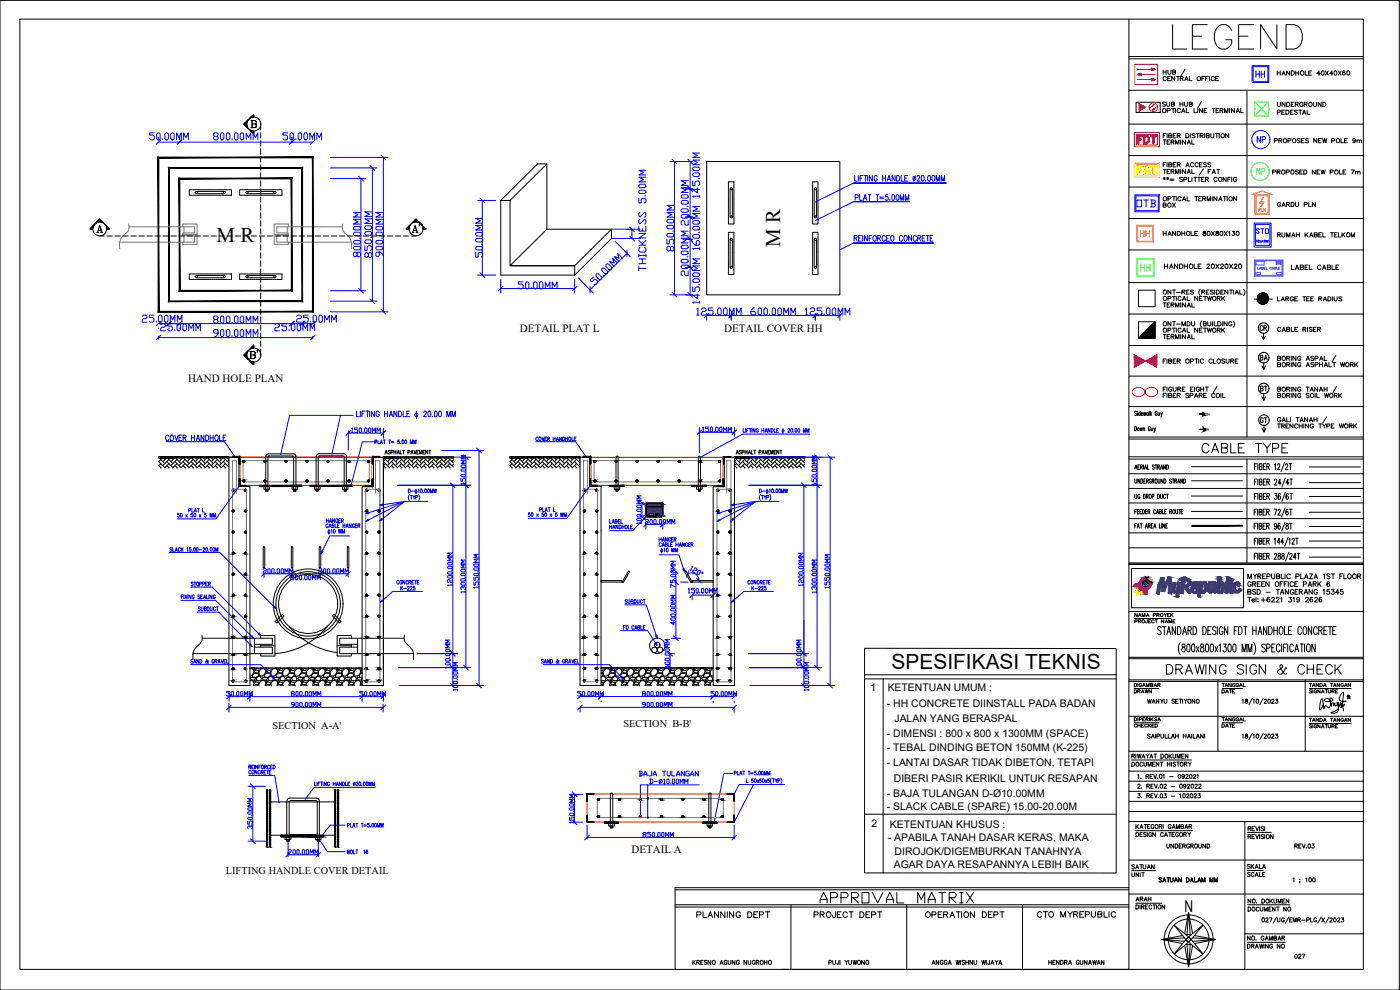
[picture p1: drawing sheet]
<svg xmlns="http://www.w3.org/2000/svg" width="420mm" height="297mm" viewBox="0 0 420 297" stroke-linecap="round" stroke-linejoin="round" font-family="sans-serif">
<defs><g id="words">
<text font-size="11.9" x="350.7" y="15.9">LEGEND</text>
<g font-size="6.3">
<text x="65" y="72.5">M R</text>
<text x="234.1" y="74.2" transform="rotate(-90 234.1 74.2)">M R</text>
<text x="267.6" y="200.7">SPESIFIKASI TEKNIS</text>
</g>
<g font-size="6.2">
<text x="359.5" y="137.2">CABLE TYPE</text>
<text x="348.9" y="203.6">DRAWING SIGN &amp; CHECK</text>
<text x="244.8" y="272">APPROVAL MATRIX</text>
</g>
<g font-size="5.7">
<text x="122.4" y="70.9">A'</text>
<text x="73.7" y="108.7">B'</text>
</g>
<g font-size="5.3" fill="#00f">
<text x="43.7" y="43">50.00MM</text>
<text x="83.6" y="43">50.00MM</text>
<text x="207.4" y="68.8" transform="rotate(-90 207.4 68.8)">200.00MM</text>
<text x="203.2" y="76.6" transform="rotate(-90 203.2 76.6)">850.00MM</text>
<text x="112.5" y="78.3" transform="rotate(-90 112.5 78.3)">850.00MM</text>
<text x="145.7" y="78.3" transform="rotate(-90 145.7 78.3)">50.00MM</text>
<text x="194.7" y="82.5" transform="rotate(-90 194.7 82.5)">THICKNESS 5.00MM</text>
<text x="207.4" y="84" transform="rotate(-90 207.4 84)">200.00MM</text>
<text x="154.5" y="87.8">50.00MM</text>
<text x="207.8" y="95.6">125.00MM</text>
<text x="224" y="95.6">600.00MM</text>
<text x="240.6" y="95.6">125.00MM</text>
<text x="46.9" y="100.5">25.00MM</text>
<text x="81.1" y="100.5">25.00MM</text>
</g>
<g font-size="5.3">
<text x="62.8" y="43">800.00MM</text>
<text x="109" y="78.3" transform="rotate(-90 109 78.3)">800.00MM</text>
<text x="115.7" y="78.3" transform="rotate(-90 115.7 78.3)">900.00MM</text>
<text x="62.8" y="98.1">800.00MM</text>
<text x="62.8" y="102.3">900.00MM</text>
</g>
<text font-size="5.3" fill="#f00" x="340.4" y="44.1">FDT</text>
<text font-size="5.3" fill="#ffbf00" x="340.4" y="53.3">FAT</text>
<text font-size="5.3" fill="#ff7f00" x="341.1" y="72.3">HH</text>
<text font-size="5.3" fill="#0f0" x="341.1" y="82.5">HH</text>
<g font-size="4.9" fill="#00f">
<text x="375.7" y="24.3">HH</text>
<text x="376.1" y="44.1">NP</text>
<text x="340.1" y="63.1">OTB</text>
</g>
<text font-size="4.9" fill="#0f0" x="376.1" y="53.6">NP</text>
<g font-size="4.9">
<text x="376.8" y="100.5">CR</text>
<text x="355.5" y="273.5">N</text>
<text x="207.8" y="276.6">PLANNING DEPT</text>
<text x="243.1" y="276.6">PROJECT DEPT</text>
<text x="276.6" y="276.6">OPERATION DEPT</text>
<text x="310.1" y="276.6">CTO MYREPUBLIC</text>
</g>
<g font-size="4.4">
<text x="347.8" y="63.5">BOX</text>
<text x="377.1" y="109.4">BA</text>
<text x="377.1" y="118.5">BT</text>
<text x="377.1" y="128.1">GT</text>
<text x="339.7" y="271.6">ARAH</text>
</g>
<text font-size="4.4" fill="#00f" x="375.7" y="71.3">STO</text>
<g font-size="4">
<text x="382.1" y="63.1">GARDU PLN</text>
<text x="339" y="209.2">DRAWN</text>
<text x="365.5" y="209.2">DATE</text>
<text x="365.5" y="219.4">DATE</text>
<text x="338.3" y="261.8">SATUAN</text>
<text x="373.2" y="261.8">SKALA</text>
<text x="338.3" y="264.2">UNIT</text>
<text x="387.3" y="288.6">027</text>
</g>
<text font-size="3.5" fill="#ff7f00" x="376.4" y="64.6">PLN</text>
<g font-size="3.3">
<text x="156" y="99.5">DETAIL PLAT L</text>
<text x="217.3" y="99.5">DETAIL COVER HH</text>
<text x="56.4" y="114.7">HAND HOLE PLAN</text>
<text x="189.5" y="255.8">DETAIL A</text>
</g>
<text font-size="3.1" fill="#808080" x="360.9" y="130.2">6M</text>
<g font-size="3.1">
<text x="261.3" y="207.2">1</text>
<text x="266.4" y="207.5">KETENTUAN UMUM :</text>
<text x="266.1" y="212.2">- HH CONCRETE DIINSTALL PADA BADAN</text>
<text x="81.7" y="218.7">SECTION A-A'</text>
<text x="187.1" y="218">SECTION B-B'</text>
<text x="266.1" y="221">- DIMENSI : 800 x 800 x 1300MM (SPACE)</text>
<text x="268.4" y="216.7">JALAN YANG BERASPAL</text>
<text x="266.1" y="225.4">- TEBAL DINDING BETON 150MM (K-225)</text>
<text x="266.1" y="229.9">- LANTAI DASAR TIDAK DIBETON, TETAPI</text>
<text x="266.1" y="239.2">- BAJA TULANGAN D-Ø10.00MM</text>
<text x="268.3" y="234.8">DIBERI PASIR KERIKIL UNTUK RESAPAN</text>
<text x="266.1" y="243">- SLACK CABLE (SPARE) 15.00-20.00M</text>
<text x="261.5" y="248.1">2</text>
<text x="267.1" y="248.4">KETENTUAN KHUSUS :</text>
<text x="266.4" y="252.4">- APABILA TANAH DASAR KERAS, MAKA</text>
<text x="268.5" y="256.7">DIROJOK/DIGEMBURKAN TANAHNYA</text>
<text x="67.8" y="262.3">LIFTING HANDLE COVER DETAIL</text>
<text x="268.2" y="260.3">AGAR DAYA RESAPANNYA LEBIH BAIK</text>
</g>
<g font-size=".2">
<text x="195.4" y="151.6">FTTH KALIDERES</text>
<text x="195.5" y="152.6">CLUSTER NAME</text>
<text x="195.6" y="151.8">JAKARTA 2018</text>
</g>
</g></defs>
<!-- layer: 0 -->
<g fill="none" stroke="#000" stroke-width=".3">
<path d="M0 .1h419.9v296.9h-419.9zM6 5.7h403.2v285.2h-403.2zM338.8 5.7v285.2h-104.3M73.4 36.9l.7 .7M73.5 36.9l.5 .5M73.6 36.8l.4 .5M73.7 36.7l.3 .3M73.8 36.6l.3 .3M73.8 36.6l.3 .2M73.9 36.6l.2 .2M73.9 36.5l.2 .2M74 36.4l.1 .2"/>
<path d="M74 37.1l-.3-.3 .3 .4M74 36.4l.2 .1M74.1 36.4l.1 .1M74.1 36.3l.1 .1M74.3 36.2v.2M74.3 36.1h.1M74.4 36.1h.1M74.4 36v.1M74.5 36h.1M74.9 35.5h.1M75 35.4v.1M75.1 35.4h.1"/>
<path d="M75.1 35.3l.1 .1M75.2 35.3h.1M75.3 35.2h.1M75.3 36.2l1.5 .1 .2 .5-.5 .4M75.4 35.1l.1 .1M75.5 35l.1 .2-.2-.2M75.5 35l.2 .2M75.6 34.9l.3 .3M75.6 36.2v2.1M75.6 34.8l.4 .4M75.7 34.8l.4 .4M75.7 36.2v2.1"/>
<path d="M75.7 34.7l.5 .4M75.8 34.7l.4 .3M75.9 34.6l.3 .3M75.9 34.6l.3 .2M75.9 34.5l.3 .2M76 34.5l.2 .2M76 34.4l.2 .1M76.1 34.4h.1M76.2 35.2v-.9l-3 2.9 3 3v-.8M76.5 36.2l.4 .4-.2 .5-1 .1M338.8 27.1h70.4M338.8 37.2h70.4"/>
<path d="M349.1 21v1.3M349.1 21.6h.9M349.8 30.8l-.3-.2-.6 .2 .1 .3 .8 .4-.3 .4-.6-.2M350 21v1.3M350.1 23.2a.55 .55 0 0 0-.9 0 .55 .55 0 0 0 0 .8 .55 .55 0 0 0 .9-.1M350.1 30.6v.9l.4 .4 .5-.2v-1.1M350.3 33.2h.6l.3-.4-.3-.3h-.6v1.3M350.4 23.5h.5M350.5 21l.1 1.1 .3 .2 .5-.4v-.9M351.3 22.9h-.9v1.3h.9M351.6 31.2h.7l.2-.3-.4-.3h-.5v1.3l.8-.1 .1-.3-.4-.3M351.6 32.5h.9"/>
<path d="M351.9 21.6h.8l.1-.4-.9-.2v1.3l.9-.1v-.5l-.3-.1M352.1 32.5v1.3M352.6 22.9v1.3l-.9-1.3v1.3M352.8 32.5v1.3M353.1 22.9h.8M353.5 22.9v1.3M354.1 30.6v1.3M354.1 31.2h.9M354.2 23.5l.8-.1v-.3l-.8-.2v1.3M354.2 32.8a.55 .55 0 0 0-.8 0 .55 .55 0 0 0 0 .8 .55 .55 0 0 0 .8-.1M354.6 33.8l.5-1.3 .5 1.3M354.7 23.5l.4 .7"/>
<path d="M354.8 33.4h.7M355 30.6v1.3M355.5 30.6v.9l.4 .4 .5-.2v-1.1M355.6 24.2l.5-1.3 .5 1.3M355.6 20.8l-1.1 1.9M355.8 23.8h.6M356 32.5v1.3h.8M357 22.9v1.3h.7M357 31.2h.7l.1-.3-.3-.3h-.5v1.3l.8-.1v-.3l-.3-.3M358.4 32.5v1.3h.7M359.5 32.5v1.3M360.6 30.4l-1.1 1.9"/>
<path d="M360.7 23.5h.5M360.8 32.5v1.3l-.8-1.3v1.3M361.4 33.1h.5M361.5 22.9h-.8v1.3M361.8 23.5h.5M362.2 32.5h-.8v1.3h.8M362.7 22.9h-.9v1.3M363 22.9v1.3M363.8 32.5h.9M364.2 32.5v1.3M364.4 23.2a.53 .53 0 0 0-.7-.2 .53 .53 0 0 0-.2 .7 .48 .48 0 0 0 .4 .5 .48 .48 0 0 0 .5-.3M364.8 23.5h.5"/>
<path d="M365 33.1h.5M365.7 22.9h-.9v1.3h.9M365.8 32.5h-.8v1.3h.8M366.1 33.1h.8l.2-.3-.4-.3h-.6v1.3M366.6 33.1l.5 .7M367.5 33.8v-1.3l.5 1.3 .5-1.3v1.3M369 32.5v1.3M370.5 32.5v1.3l-.9-1.3v1.3M371 33.8l.5-1.3 .5 1.3M371.1 33.4h.7M372.4 32.5v1.3h.7M374.2 27.4v103.7"/>
<path d="M383.3 21.3v1.2M383.3 21.9h.9M383.4 30.7v1.1l.4 .1 .5-.3v-.9M383.4 33.7l.7-.1 .2-.3-.9-.3v1.3M384.2 21.3v1.2M384.7 33.6h.5M384.7 22.5l.5-1.2 .5 1.2M384.9 22.1h.6M385.5 33h-.8v1.3h.8M385.7 30.7v1.2l-.9-1.2v1.2M385.9 33h.5a.65 .65 0 0 1 .4 .7 .65 .65 0 0 1-.4 .6h-.5zM386.2 30.7h.4a.68 .68 0 0 1 .5 .6 .68 .68 0 0 1-.5 .6h-.4z"/>
<path d="M387 21.3v1.2l-.9-1.2v1.2M387.3 33.6h.5M387.5 21.3h.5a.66 .66 0 0 1 .5 .6 .66 .66 0 0 1-.5 .6h-.5zM387.5 31.3h.5M388.1 33h-.8v1.3h.8M388.4 30.7h-.9v1.2h.9M388.7 31.3l.8-.1 .1-.3-.3-.2h-.6v1.2M388.9 21.9h.9M388.9 21.3v1.2M389.2 31.3l.4 .6M389.4 33.2l-.4-.2-.5 .2v.3l.9 .4-.4 .4-.5-.2M389.8 33h.9"/>
<path d="M389.8 21.3v1.2M390.2 33v1.3M390.9 34.3l.5-1.3 .5 1.3M391 31a.55 .55 0 0 0-.8-.1 .55 .55 0 0 0 0 .8 .55 .55 0 0 0 .8 0l-.3-.2M391.1 33.9h.7M391.4 31.3l.9-.1v-.4l-.9-.1v1.2M391.7 21.3v1.2h.8M391.9 31.3l.4 .6M392.3 33v1.3h.8M392.8 21.9h.5M393.6 21.3h-.8v1.2h.8M394.2 30.7v.9l.3 .3 .5-.1 .1-1.1"/>
<path d="M396.2 22.1h-1l.7-.8v1.2M396.5 30.7v1.2l-.9-1.2v1.2M396.7 21.3a.58 .58 0 0 1 .7 .6 .58 .58 0 0 1-.7 .6l-.2-.5zM397 30.7a.71 .71 0 0 1 .8 .3 .71 .71 0 0 1 0 .8l-.8 .1zM397.8 21.3l.9 1.2M398.7 21.3l-.9 1.2M400 22.1h-.9l.6-.8v1.2M400.5 21.3a.59 .59 0 0 1 .7 .6 .59 .59 0 0 1-.7 .6l-.2-.5zM401.6 21.3l.9 1.2M402.5 21.3l-.9 1.2M403.6 21.4v-.1a.58 .58 0 0 0-.7 .5 .58 .58 0 0 0 .6 .7 .4 .4 0 0 0 0-.7 .4 .4 0 0 0-.6 .3M404.4 21.3a.59 .59 0 0 1 .7 .6 .59 .59 0 0 1-.7 .6l-.2-.5z"/>
<path d="M56.8 58.2v.4h.3M56.8 57.5v.5M57.1 56.9h-.3v.5M57.2 58.6h.5M57.2 56.9h.5M57.8 58.6h.5M57.8 56.9h.5M58.5 58.6h.5M58.5 56.9h.5M58.9 58.1h8.5M58.9 57.4h8.5M59.1 58.6h.5"/>
<path d="M59.1 56.9h.5M59.7 58.6h.5M59.7 56.9h.5M60.4 58.6h.5M60.4 56.9h.5M61 58.6h.5M61 56.9h.5M61.6 58.6h.5M61.6 56.9h.5M62.2 58.6h.5M62.2 56.9h.5M62.9 58.6h.5"/>
<path d="M62.9 56.9h.5M63.5 58.6h.5M63.5 56.9h.5M64.1 58.6h.5M64.1 56.9h.5M64.8 58.6h.5M64.8 56.9h.5M65.4 58.6h.5M65.4 56.9h.5M66 58.6h.5M66 56.9h.5M66.7 58.6h.5"/>
<path d="M66.7 56.9h.5M67.3 58.6h.5M67.3 56.9h.5M67.9 58.6h.6M67.9 56.9h.6M68.6 58.6h.5M68.6 56.9h.5M69.2 56.9h.3v.5M69.5 58.2v.4h-.3M69.5 57.5v.5M71.9 58.2v.4h.3M71.9 57.5v.5"/>
<path d="M72.2 56.9h-.3v.5M72.3 58.6h.6M72.3 56.9h.6M73 58.6h.5M73 56.9h.5M73.6 58.6h.5M73.6 56.9h.5M74.1 58.1h8.4M74.1 57.4h8.4M74.3 58.6h.5M74.3 56.9h.5M74.9 58.6h.5"/>
<path d="M74.9 56.9h.5M75.5 58.6h.5M75.5 56.9h.5M76.2 58.6h.4M76.2 56.9h.4M76.8 58.6h.5M76.8 56.9h.5M77.4 58.6h.5M77.4 56.9h.5M78 58.6h.5M78 56.9h.5M78.2 44.6v1.7"/>
<path d="M78.2 47v1.6M78.2 49.4v1.6M78.2 51.8v1.7M78.2 54.3v1.6M78.2 56.7v1.6M78.2 59.1v1.5M78.7 58.6h.5M78.7 56.9h.5M79.3 58.6h.5M79.3 56.9h.5M79.9 58.6h.5M79.9 56.9h.5"/>
<path d="M80.6 58.6h.5M80.6 56.9h.5M81.2 58.6h.5M81.2 56.9h.5M81.8 58.6h.5M81.8 56.9h.5M82.5 58.6h.5M82.5 56.9h.5M83.1 58.6h.5M83.1 56.9h.5M83.7 58.6h.5M83.7 56.9h.5"/>
<path d="M84.3 56.9h.3v.5M84.6 58.2v.4h-.3M84.6 57.5v.5M164.1 49.2l-11 10.9M212.1 48.5h40v40h-40zM218.6 54.9v.5M218.6 55.6v.5M218.6 56.2v.5M218.6 56.8v.5M218.6 57.5v.5M218.6 58.1v.5M218.6 58.7v.6"/>
<path d="M218.6 59.4v.5M219.1 54.6h-.5v.2M219.1 56.7v8.4M219.2 54.6h.5M219.8 56.7v8.4M219.8 54.6h.5v.2M220.3 54.9v.5M220.3 55.6v.5M220.3 56.2v.5M220.3 56.8v.5M220.3 57.5v.5M220.3 58.1v.5"/>
<path d="M220.3 58.7v.6M220.3 59.4v.5M243.9 54.9v.5M243.9 55.6v.5M243.9 56.2v.5M243.9 56.8v.5M243.9 57.5v.5M243.9 58.1v.5M243.9 58.7v.6M243.9 59.4v.5M244.3 54.6h-.4v.2M244.3 56.7v8.4"/>
<path d="M244.4 54.6h.5M245 56.7v8.4M245.1 54.6h.4v.2M245.5 54.9v.5M245.5 55.6v.5M245.5 56.2v.5M245.5 56.8v.5M245.5 57.5v.5M245.5 58.1v.5M245.5 58.7v.6M245.5 59.4v.5M338.8 56.1h70.4"/>
<path d="M338.8 46.7h70.4M349.1 50.8h.9M349.1 53.4l.6 .3M349.1 42h.9M349.7 53.4l-.6 .3M349.9 48.8h-.8v1.3M349.9 40.1h-.8v1.2M350.1 53.4l.7 .3M350.3 40.1v1.2M350.3 48.8v1.3M350.3 51.5h.5M350.3 42.6h.5"/>
<path d="M350.4 53.2v.7M350.8 49.4l.7-.1 .2-.2-.4-.3h-.5v1.3l.8-.2 .1-.3-.4-.2M350.8 40.7l.8-.1 .1-.3-.4-.2h-.5v1.2h.7l.2-.4-.4-.2M350.8 53.4l-.7 .3M351.1 50.8h-.8v1.3h.8M351.1 42h-.8v1.3h.8M351.2 53.7h1.1M351.2 54.1h1.1M351.5 51.5l.8-.2v-.3l-.8-.2v1.3M351.5 42.6l.8-.1v-.4l-.8-.1v1.3M351.9 51.5l.4 .6M351.9 42.6l.4 .7"/>
<path d="M352.1 49.4h.5M352.1 40.7h.5M352.8 52.1v-1.3l.5 1.3 .5-1.3v1.3M352.8 43.3v-1.3l.5 1.3 .5-1.3v1.3M352.9 48.8h-.8v1.3h.8M352.9 40.1h-.8v1.2h.8M353.3 49.4l.8-.1 .1-.4-.9-.1v1.3M353.3 40.7l.9-.1v-.4l-.9-.1v1.2M353.8 49.4l.4 .7M353.8 40.7l.4 .6M354.3 42v1.3M354.3 50.8v1.3"/>
<path d="M354.9 53.4l-.3-.2-.6 .2 .1 .2 .8 .5-.3 .4-.6-.2M355 59.8h.7M355.3 53.9l.9-.2v-.4l-.9-.1v1.3M355.8 50.8v1.3l-1-1.3v1.3M355.8 42v1.3l-1-1.3v1.3M355.9 50.1l.5-1.3 .5 1.3M355.9 40.1a.71 .71 0 0 1 .8 .3 .71 .71 0 0 1 0 .8l-.8 .1zM356.1 49.6h.6M356.3 59v1.3h.7M356.3 52.1l.5-1.3 .5 1.3M356.3 43.3l.5-1.3 .5 1.3M356.4 51.7h.7"/>
<path d="M356.4 42.8h.7M356.7 53.2v1.3h.7M357.2 40.1v1.2M357.7 50.8v1.3h.7M357.7 42v1.3h.7M357.7 53.2v1.3M358.3 49.1a.51 .51 0 0 0-.6-.3 .51 .51 0 0 0-.4 .5v.3a.51 .51 0 0 0 .4 .5 .51 .51 0 0 0 .6-.3M358.3 53.2h.9M358.6 59h.9M358.6 40.3l-.3-.2-.6 .2 .2 .3 .6 .2v.5l-.8-.1M358.7 53.2v1.3M359 59v1.3"/>
<path d="M359 40.1h.9M359.4 53.2h.9M359.5 40.1v1.2M359.6 49.1a.48 .48 0 0 0-.6-.3 .48 .48 0 0 0-.4 .5v.3a.48 .48 0 0 0 .4 .5 .48 .48 0 0 0 .6-.3M359.7 59.6h.5M359.8 53.2v1.3M360 49.4h.5M360.2 40.7l.8-.1v-.4l-.8-.1v1.2M360.6 59h-.9v1.3h.9M360.6 53.8h.5M360.6 40.7l.5 .6M360.8 48.8h-.8v1.3h.8"/>
<path d="M360.9 59.6l.8-.1 .1-.4-.9-.1v1.3M361.1 50.6l-1.1 1.9M361.4 53.2h-.8v1.3h.8M361.4 59.6l.4 .7M361.5 40.1v1.2M361.8 53.8l.7-.1 .2-.2-.2-.3h-.7v1.3M362 40.7l.8-.1 .1-.3-.3-.2h-.6v1.2h.8l.1-.4-.3-.2M362.1 49l-.3-.2-.6 .2 .1 .3 .8 .4-.3 .4-.6-.2M362.2 53.8l.5 .7M362.6 51.5h.5M363.4 49l-.3-.2-.6 .2 .1 .3 .8 .4-.3 .4-.6-.2M363.4 40.1v1.1l.4 .1 .5-.3v-.9"/>
<path d="M363.4 50.8h-.8v1.3M363.8 52.1l.5-1.3 .5 1.3M363.8 59v1.3M363.9 51.7h.7M364.8 40.1h.9M365.2 50.8h.9M365.2 59v1.3l-.9-1.3v1.3M365.2 40.1v1.2M365.3 53.5a.56 .56 0 0 0-.8-.1 .56 .56 0 0 0 0 .8 .56 .56 0 0 0 .8 0M365.6 50.8v1.3M365.9 59.8h.7M365.9 40.1v1.2"/>
<path d="M367.2 59h.8M367.6 59v1.3M368 53.2v1.3l-.9-1.3v1.3M368.3 59v1.3M368.5 53.8h.5M368.8 40.1v1.2l-1-1.2v1.2M369.3 53.2h-.8v1.3M369.7 53.2v1.3M371.1 59v1.3l-.9-1.3v1.3M371.1 53.5a.54 .54 0 0 0-.7-.3 .54 .54 0 0 0-.2 .8 .49 .49 0 0 0 .4 .5 .49 .49 0 0 0 .5-.5h-.3M381.9 51.6h.8l.1-.4-.9-.2v1.2M382.4 42.2l.9-.1v-.4l-.9-.1v1.2"/>
<path d="M383.2 51.6l.8-.1 .2-.3-1-.2v1.2M383.7 51.6l.5 .6M383.8 42.1h.8v-.4l-.8-.1v1.2M384.3 42.1l.4 .7M386 51.6h.8l.1-.4-.9-.2v1.2M386.5 42.2l.9-.1v-.4l-.9-.1v1.2M389.7 51.2l-.4-.2-.5 .2v.2l.8 .4v.4l-.8-.1M390.1 51.6h.5M390.2 41.8l-.3-.2h-.5v.5l.7 .2 .1 .4-.3 .1-.6-.1M390.6 42.1h.5M390.9 51h-.8v1.2h.8M391.3 51h.4a.63 .63 0 0 1 .5 .6 .63 .63 0 0 1-.5 .6h-.4z"/>
<path d="M391.4 41.6h-.8v1.2h.8M392.7 41.8l-.3-.2-.6 .2 .1 .3 .7 .3v.4l-.8-.1M394.7 51v1.2l-.9-1.2v1.2M395.2 41.6v1.2l-.9-1.2v1.2M395.2 51.6h.5M395.7 42.1h.5M396.1 51h-.9v1.2h.9M396.5 51l.3 1.2 .3-1.2 .3 1.2 .3-1.2M396.5 41.6h-.8v1.2h.8M396.9 41.6l.4 1.2 .3-1.2 .3 1.2 .3-1.2M399.2 51.6h.8v-.5l-.8-.1v1.2M399.7 42.2l.8-.1v-.4l-.8-.1v1.2"/>
<path d="M402 51v1.2h.7M402.4 41.6v1.2h.8M403.1 51.6h.5M403.5 42.1h.5M403.9 51h-.8v1.2h.8M404.4 41.6h-.9v1.2h.9M405.5 51h.9l-.7 1.2M406.8 42a.43 .43 0 0 1-.5 .4 .43 .43 0 0 1-.3-.6 .43 .43 0 0 1 .7 0l-.1 1-.6-.1M406.8 51.6l.6-.1 .1 .7M406.8 51.4v.8M407.2 42.2l.3-.2 .4 .1v.7M407.2 42v.8"/>
<path d="M407.5 51.6l.6-.1 .1 .7M407.9 42.2l.4-.2 .3 .1v.7M27 68.7h.1M27.1 68.6v.1M27.1 68.6l.1 .1M27.2 68.5l.1 .2M27.2 68.5l.2 .2M27.3 68.4l.3 .3M27.3 68.4l.4 .3M27.4 68.3l.4 .4h-.8l2.9-3 3 3h-.9M27.4 68.2l.4 .5M27.5 68.2l.4 .3"/>
<path d="M27.6 68.1l.3 .3M27.6 68.1l.3 .2M27.7 68l.2 .2M27.8 67.9l.1 .2M28 67.9l-.2-.1 .1 .2M28 67.7l-.1 .1M28 67.7h.1M28.1 67.6v.1M28.1 67.6h.1M28.2 67.5h.1M28.2 67.4h.1M28.7 67h.1"/>
<path d="M28.8 66.9l-.1 .1M28.9 66.8v.1M28.9 66.8h.1M29 66.7v.1M29 66.7h.1M29 66.6l.2 .1M29 69.8h.6M29.1 66.5l.2 .2M29.2 66.5l.2 .2M29.3 69.8l.6-2.2 .7 2.2M29.3 66.4l.2 .2M29.3 66.3l.3 .3"/>
<path d="M29.4 69.2h1M29.5 66.2l.4 .4M29.6 66l.7 .6M29.7 65.9l.7 .7M29.8 66.6l-.4-.3 .3 .3M29.9 67.9l.6 1.9M29.9 70.8h1.4M30.1 66.6l-.6-.5 .6 .5M30.2 69.8h.6M30.5 66.7l-.7-.8 .8 .8M30.8 66.8l-1-1 1.5 1.3M31.5 67.3l1.4 1.4"/>
<path d="M31.7 67.6l1.1 1.1M31.9 68l.7 .7M32 68.1l.5 .6M32 68.4l.3 .3M32 68.3l.4 .4M32 68.7h.1M32 68.6l.1 .1M32 68.5l.3 .2M32.1 70.8h1.6M34.5 70.8h1.6M36.9 70.8h1.6M39.3 70.8h1.6"/>
<path d="M41.7 70.8h1.6M44.1 70.8h1.6M46.5 70.8h1.6M48.9 70.8h1.6M51.3 70.8h1.6M53.7 70.8h1.6M56.1 70.8h1.6M58.5 70.8h1.7M61 70.8h1.6M63.3 70.8h1.6M65.7 70.8h1.7M68.2 70.8h1.6"/>
<path d="M70.6 70.8h1.6M73 70.8h1.6M75.4 70.8h1.6M77.8 70.8h1.6M78.2 61.5v1.6M78.2 63.9v1.6M78.2 66.3v1.6M78.2 68.7v1.6M78.2 71.1v1.6M78.2 73.5v1.6M78.2 75.9v1.6M78.2 78.3v1.6"/>
<path d="M80.2 70.8h1.6M82.6 70.8h1.6M85 70.8h1.6M87.4 70.8h1.6M89.8 70.8h1.6M92.2 70.8h1.6M94.6 70.8h1.6M97 70.8h1.6M99.4 70.8h1.6M101.9 70.8h1.5M116.2 70.8h1.7M118.7 70.8h1.6"/>
<path d="M150.3 60.1v22.4h22.2M153.1 60.1v19.6l11-10.9M153.1 60.1h-2.8l11-10.9h2.8v19.6h19.4v2.8l-11 10.9v-2.8h-19.4h19.4l11-10.9M218.6 67v.2h.5M218.6 60v.5M218.6 60.6v.6M218.6 61.3v.5M218.6 61.9v.5M218.6 62.5v.5M218.6 63.1v.6M218.6 63.8v.5M218.6 64.4v.5"/>
<path d="M218.6 65.1v.5M218.6 65.7v.5M218.6 66.3v.5M218.6 70.1v.5M218.6 70.7v.5M218.6 71.4v.5M218.6 72v.5M218.6 72.6v.5M218.6 73.3v.5M218.6 73.9v.5M218.6 74.5v.5M218.6 75.2v.5"/>
<path d="M218.6 75.8v.5M218.6 76.4v.5M218.6 77v.5M218.6 77.7v.5M218.6 78.3v.5M218.6 78.9v.5M218.6 79.6v.5M219.1 69.7h-.5v.3M219.1 71.8v8.4M219.2 69.7h.5M219.2 67.2h.5M219.8 71.8v8.4"/>
<path d="M219.8 69.7h.5v.3M220.3 67v.2h-.5M220.3 60v.5M220.3 60.6v.6M220.3 61.3v.5M220.3 61.9v.5M220.3 62.5v.5M220.3 63.1v.6M220.3 63.8v.5M220.3 64.4v.5M220.3 65.1v.5M220.3 65.7v.5"/>
<path d="M220.3 66.3v.5M220.3 70.1v.5M220.3 70.7v.5M220.3 71.4v.5M220.3 72v.5M220.3 72.6v.5M220.3 73.3v.5M220.3 73.9v.5M220.3 74.5v.5M220.3 75.2v.5M220.3 75.8v.5M220.3 76.4v.5"/>
<path d="M220.3 77v.5M220.3 77.7v.5M220.3 78.3v.5M220.3 78.9v.5M220.3 79.6v.5M243.9 67v.2h.4M243.9 60v.5M243.9 60.6v.6M243.9 61.3v.5M243.9 61.9v.5M243.9 62.5v.5M243.9 63.1v.6"/>
<path d="M243.9 63.8v.5M243.9 64.4v.5M243.9 65.1v.5M243.9 65.7v.5M243.9 66.3v.5M243.9 70.1v.5M243.9 70.7v.5M243.9 71.4v.5M243.9 72v.5M243.9 72.6v.5M243.9 73.3v.5M243.9 73.9v.5"/>
<path d="M243.9 74.5v.5M243.9 75.2v.5M243.9 75.8v.5M243.9 76.4v.5M243.9 77v.5M243.9 77.7v.5M243.9 78.3v.5M243.9 78.9v.5M243.9 79.6v.5M244.3 69.7h-.4v.3M244.3 71.8v8.4M244.4 69.7h.5"/>
<path d="M244.4 67.2h.5M245 71.8v8.4M245.1 69.7h.4v.3M245.5 67v.2h-.4M245.5 60v.5M245.5 60.6v.6M245.5 61.3v.5M245.5 61.9v.5M245.5 62.5v.5M245.5 63.1v.6M245.5 63.8v.5M245.5 64.4v.5"/>
<path d="M245.5 65.1v.5M245.5 65.7v.5M245.5 66.3v.5M245.5 70.1v.5M245.5 70.7v.5M245.5 71.4v.5M245.5 72v.5M245.5 72.6v.5M245.5 73.3v.5M245.5 73.9v.5M245.5 74.5v.5M245.5 75.2v.5"/>
<path d="M245.5 75.8v.5M245.5 76.4v.5M245.5 77v.5M245.5 77.7v.5M245.5 78.3v.5M245.5 78.9v.5M245.5 79.6v.5M338.8 75h70.4M338.8 65.6h70.4M349.1 69.4v1.3M349.1 70h.9M350 69.4v1.3"/>
<path d="M350.5 70.7l.5-1.3 .5 1.3M350.7 70.3h.6M352.8 69.4v1.3l-.9-1.3v1.3M353.3 69.4h.5a.68 .68 0 0 1 .4 .6 .68 .68 0 0 1-.4 .7h-.5zM354.7 70h.9M354.7 69.4v1.3M354.8 60.3l.6-1.3 .5 1.3M355.6 69.4v1.3M357.5 69.4v1.3h.8M358.6 70h.5M359.4 69.4h-.8v1.3h.8M361.1 69.5v.2a.72 .72 0 0 1 .7 .9h-.7v-.5l.7-.4v-.2z"/>
<path d="M362.3 60.3v-1.3l.5 1.3 .5-1.3v1.3M363.6 69.4l.8 1.3M364.4 69.4l-.8 1.3M365 69.5v.3l.8 .5a.47 .47 0 0 1-.5 .4 .47 .47 0 0 1-.5-.4l.9-.6-.1-.2zM365.8 60.3l.5-1.3 .5 1.3M366.3 69.5a.59 .59 0 0 1 .7 .5 .59 .59 0 0 1-.7 .6l-.2-.5zM367.4 69.4l.9 1.3M368.3 69.4l-.9 1.3M368.7 69.6l.3-.2v1.3M369.8 69.4h.7l-.3 .5a.4 .4 0 0 1 .4 .4 .4 .4 0 0 1-.4 .4l-.5-.3M371.2 69.5a.59 .59 0 0 1 .7 .5 .59 .59 0 0 1-.7 .6l-.2-.5zM383.4 70.5l.8-.2v-.3l-.8-.2v1.3"/>
<path d="M383.8 70.5l.5 .6M384.7 69.8l.1 1.1 .3 .2 .5-.3v-1M386.1 71.1v-1.3l.5 1.3 .5-1.3v1.3M387.6 71.1l.6-1.3 .5 1.3M387.9 70.7h.6M389 69.8v1.3M389 70.5h1M390 69.8v1.3M391.7 69.8v1.3M392 70.4l.6 .7M392.6 69.8l-.9 .9M393 71.1l.5-1.3 .5 1.3"/>
<path d="M393.2 70.7h.7M394.4 70.5l.9-.2 .1-.2-.4-.3h-.6v1.3h.8l.2-.4-.4-.2M395.8 70.5h.5M396.6 69.8h-.8v1.3h.8M397 69.8v1.3h.8M399.3 69.8h.9M399.8 69.8v1.3M400.5 70.5h.5M401.3 69.8h-.8v1.3h.8M401.7 69.8v1.3h.8M402.8 69.8v1.3M403.1 70.4l.5 .7"/>
<path d="M403.6 69.8l-.8 .9M405.5 71.1v-1.3l.5 1.3 .5-1.3v1.3M56.8 83.4v.4h.3M56.8 82.7v.6M57.1 82.2h-.3v.4M57.2 82.2h.5M57.2 83.8h.5M57.8 82.2h.5M57.8 83.8h.5M58.5 82.2h.5M58.5 83.8h.5M58.9 82.7h8.5"/>
<path d="M58.9 83.3h8.5M59.1 82.2h.5M59.1 83.8h.5M59.7 82.2h.5M59.7 83.8h.5M60.4 82.2h.5M60.4 83.8h.5M61 82.2h.5M61 83.8h.5M61.6 82.2h.5M61.6 83.8h.5M62.2 82.2h.5"/>
<path d="M62.2 83.8h.5M62.9 82.2h.5M62.9 83.8h.5M63.5 82.2h.5M63.5 83.8h.5M64.1 82.2h.5M64.1 83.8h.5M64.8 82.2h.5M64.8 83.8h.5M65.4 82.2h.5M65.4 83.8h.5M66 82.2h.5"/>
<path d="M66 83.8h.5M66.7 82.2h.5M66.7 83.8h.5M67.3 82.2h.5M67.3 83.8h.5M67.9 82.2h.6M67.9 83.8h.6M68.6 82.2h.5M68.6 83.8h.5M69.2 82.2h.3v.4M69.5 83.4v.4h-.3M69.5 82.7v.6"/>
<path d="M71.9 83.4v.4h.3M71.9 82.7v.6M72.2 82.2h-.3v.4M72.3 82.2h.6M72.3 83.8h.6M73 82.2h.5M73 83.8h.5M73.6 82.2h.5M73.6 83.8h.5M74.1 82.7h8.4M74.1 83.3h8.4M74.3 82.2h.5"/>
<path d="M74.3 83.8h.5M74.9 82.2h.5M74.9 83.8h.5M75.5 82.2h.5M75.5 83.8h.5M76.2 82.2h.4M76.2 83.8h.4M76.8 82.2h.5M76.8 83.8h.5M77.4 82.2h.5M77.4 83.8h.5M78 82.2h.5"/>
<path d="M78 83.8h.5M78.2 80.7v1.6M78.2 83.1v1.6M78.2 85.5v1.6M78.2 87.9v1.6M78.2 90.3v1.6M78.7 82.2h.5M78.7 83.8h.5M79.3 82.2h.5M79.3 83.8h.5M79.9 82.2h.5M79.9 83.8h.5"/>
<path d="M80.6 82.2h.5M80.6 83.8h.5M81.2 82.2h.5M81.2 83.8h.5M81.8 82.2h.5M81.8 83.8h.5M82.5 82.2h.5M82.5 83.8h.5M83.1 82.2h.5M83.1 83.8h.5M83.7 82.2h.5M83.7 83.8h.5"/>
<path d="M84.3 82.2h.3v.4M84.6 83.4v.4h-.3M84.6 82.7v.6M218.6 82.1v.3h.5M218.6 80.2v.5M218.6 80.8v.6M218.6 81.5v.5M219.2 82.4h.5M220.3 82.1v.3h-.5M220.3 80.2v.5M220.3 80.8v.6M220.3 81.5v.5"/>
<path d="M243.9 82.1v.3h.4M243.9 80.2v.5M243.9 80.8v.6M243.9 81.5v.5M244.4 82.4h.5M245.5 82.1v.3h-.4M245.5 80.2v.5M245.5 80.8v.6M245.5 81.5v.5M338.8 94.2h70.4M338.8 84.8h70.4M341.7 87.1h5v4.9h-5z"/>
<path d="M349.1 90.9h.9M349.5 90.9v1.2M350.3 91.5h.5M350.5 89.6l.8-.1 .1-.4-.9-.2v1.3M350.5 99.1l.8-.1 .1-.3-.9-.2v1.2M351.1 90.9h-.8v1.2h.8M351.4 96.5v1.3l-.9-1.3v1.3M351.4 87v1.3l-.9-1.3v1.3M351.5 91.5l.8-.1v-.4l-.8-.1v1.2M351.8 88.9h1M351.8 98.5h1M351.9 91.5l.4 .6"/>
<path d="M351.9 96.5h.9M351.9 87h.9M352.3 88.9v1.3M352.3 98.5v1.2M352.3 87v1.3M352.3 96.5v1.3M352.8 92.1v-1.2l.5 1.2 .5-1.2v1.2M353 88.9v1.3M353 98.5v1.2M353.1 97.2h1.1M353.1 87.7h1.1M354.3 90.9v1.2"/>
<path d="M354.5 89.2a.48 .48 0 0 0-.6-.3 .48 .48 0 0 0-.4 .5 .54 .54 0 0 0 .2 .7 .54 .54 0 0 0 .7-.1l.1-.1M354.5 98.7a.48 .48 0 0 0-.6-.2 .48 .48 0 0 0-.4 .4 .54 .54 0 0 0 .2 .7 .54 .54 0 0 0 .7-.1l.1-.1M354.7 97.8v-1.3l.5 1.3 .6-1.3v1.3M354.7 87.6l.8-.1 .1-.3-.9-.2v1.3M354.8 90.2l.6-1.3 .5 1.3M354.8 99.7l.6-1.2 .5 1.2M355 89.7h.7M355 99.3h.7M355.2 87.6l.4 .7M355.8 90.9v1.2l-1-1.2v1.2M356.1 87.6h.5M356.3 88.9v1.3h.7"/>
<path d="M356.3 92.1l.5-1.2 .5 1.2M356.3 98.5v1.2h.7M356.3 96.5a.71 .71 0 0 1 .7 .3 .71 .71 0 0 1 0 .8l-.7 .2zM356.4 91.7h.7M356.9 87h-.8v1.3h.8M357.6 96.5v.9l.4 .4 .5-.4v-.9M357.7 90.9v1.2h.7M358.2 87.2l-.8-.1-.1 .3 .8 .4 .1 .3-.3 .2-.6-.2M359.5 88.9v1.3l-.9-1.3v1.3M359.5 98.5v1.2l-.9-1.2v1.2M360 99h.5M360 89.5h.5"/>
<path d="M360.2 86.8a1.27 1.27 0 0 0 0 1.9M360.7 96.3a1.2 1.2 0 0 0 0 1.9M360.7 87.6l.8-.1v-.4l-.8-.1v1.3M360.8 88.9h-.8v1.3h.8M360.8 98.5h-.8v1.2h.8M361.1 97.1l.8-.1 .1-.2-.3-.3h-.6v1.3l.8-.1 .1-.3-.3-.3M361.1 87.6l.5 .7M361.2 88.9h.9M361.2 98.5h.9M361.7 88.9v1.3M361.7 98.5v1.2M362 87.6h.5"/>
<path d="M362.3 88.9l.4 1.3 .3-1.3 .3 1.3 .3-1.3M362.3 98.5l.4 1.2 .3-1.2 .3 1.2 .3-1.2M362.5 96.5v.9l.3 .4 .6-.4v-.9M362.8 87h-.8v1.3h.8M363.9 96.5v1.3M364.2 87.2l-.8-.1-.1 .3 .7 .3 .2 .4-.4 .2-.5-.2M364.4 96.5v1.3h.8M364.5 87v1.3M365 87h.5a.63 .63 0 0 1 .4 .6 .63 .63 0 0 1-.4 .7h-.5zM365.3 89.5l.8-.1v-.4l-.8-.1v1.3M365.3 99l.8-.1v-.4h-.8v1.2M365.5 96.5h.4a.66 .66 0 0 1 .5 .6 .66 .66 0 0 1-.5 .7h-.4z"/>
<path d="M365.8 89.5l.4 .7M365.8 99l.4 .7M366.4 87.6h.5M366.6 88.9v1.3M366.6 98.5v1.2M366.8 96.5v1.3M366.9 89.4l.6 .8M366.9 99l.6 .7M367.2 87h-.8v1.3h.8M367.5 88.9l-.9 .8M367.5 98.5l-.9 .8M368.3 96.5v1.3l-1-1.3v1.3"/>
<path d="M368.5 87v1.3l-.9-1.3v1.3M369 87h.9M369.4 87v1.3M369.7 96.8a.48 .48 0 0 0-.5-.3 .48 .48 0 0 0-.4 .5 .54 .54 0 0 0 .2 .7 .54 .54 0 0 0 .7-.1v-.3h-.3M370.1 96.3a1.2 1.2 0 0 1 0 1.9M370.2 87v1.3M370.7 88.3l.5-1.3 .5 1.3M370.9 87.8h.6M372.1 87v1.3h.7M373.2 86.8a1.2 1.2 0 0 1 0 1.9M376.4 89.7h5.5M383.4 89.1v1.2h.7"/>
<path d="M384.4 98.5a.56 .56 0 0 0-.8-.1 .56 .56 0 0 0 0 .8 .56 .56 0 0 0 .8 0M384.5 90.3l.5-1.2 .5 1.2M384.6 89.9h.7M384.8 99.5l.5-1.3 .5 1.3M384.9 99h.7M385.9 89.6h.7l.2-.3-.9-.2v1.2M386.2 98.8l.7-.1 .1-.4-.8-.1v1.3l.8-.2v-.4l-.2-.1M386.3 89.6l.5 .7M387.5 98.2v1.3h.8M388.2 89.4a.48 .48 0 0 0-.6-.3 .48 .48 0 0 0-.4 .4 .54 .54 0 0 0 .2 .7 .54 .54 0 0 0 .7-.1l.1-.3h-.3M388.5 89.6h.5M388.6 98.8h.5"/>
<path d="M389.4 89.1h-.9v1.2h.9M389.4 98.2h-.8v1.3h.8M391 89.1h.9M391 98.8l.8-.1 .1-.4-.9-.1v1.3M391.4 89.1v1.2M391.5 98.8l.4 .7M392.1 89.6h.5M392.4 98.2v1.3M393 89.1h-.9v1.2h.9M393.4 89.6h.5M393.8 98.4l-.3-.2-.6 .2 .1 .3 .7 .3v.4l-.5 .1-.3-.2M394.2 89.1h-.8v1.2h.8"/>
<path d="M394.2 98.8h.5M395 98.2h-.8v1.3h.8M395.4 98.8l.8-.1v-.4l-.8-.1v1.3M395.8 89.6l.8-.1v-.4h-.8v1.2M395.9 98.8l.4 .7M396.2 89.6l.5 .7M397.1 90.3l.5-1.2 .5 1.2M397.3 89.9h.7M398.5 89.1h.5a.65 .65 0 0 1 .4 .6 .65 .65 0 0 1-.4 .6h-.5zM399.9 89.1v1.2M400.4 89.1v.8l.4 .4 .4-.2 .1-1M402.7 89.2l-.3-.1-.6 .1 .1 .3 .7 .3v.4l-.8-.1"/>
<path d="M338.8 103.7h70.4M338.8 112.8h70.4M349.1 108.3h.5M349.1 116.7h.5M349.1 118.6h.5M349.1 100.4h.9M349.5 100.4v1.3M349.9 107.7h-.8v1.3M349.9 116.1h-.8v1.3M349.9 118h-.8v1.3M350.2 107.7v1.3M350.2 116.1v1.3"/>
<path d="M350.2 118v1.3M350.3 101h.5M350.7 108.3h.8l.1-.4-.9-.2v1.3l.9-.1v-.5l-.3-.1M350.7 118.6l.9-.1v-.4l-.3-.1h-.6v1.3l.9-.1v-.5l-.3-.1M351.1 100.4h-.8v1.3h.8M351.5 101h.7l.1-.5-.8-.1v1.3M351.7 116.4a.54 .54 0 0 0-.7-.2 .54 .54 0 0 0-.3 .7 .49 .49 0 0 0 .5 .5 .49 .49 0 0 0 .5-.5h-.3M351.9 101l.4 .7M352.1 116.1v1.1l.4 .2 .5-.4v-.9M352.1 108.3h.5M352.1 118.6h.5M352.8 101.7v-1.3l.5 1.3 .5-1.3v1.3"/>
<path d="M352.9 107.7h-.8v1.3h.8M352.9 118h-.8v1.3h.8M353.3 108.3h.8l.1-.3-.1-.2-.8-.1v1.3M353.3 118.6h.8l.1-.3-.3-.3h-.6v1.3M353.5 116.7h.7l.1-.4-.8-.2v1.3M353.7 108.3l.5 .7M353.7 118.6l.5 .7M353.9 116.7l.5 .7M354.3 100.4v1.3M354.8 116.7h.5M355.6 116.1h-.8v1.3h.8M355.8 100.4v1.3l-1-1.3v1.3"/>
<path d="M356.3 101.7l.5-1.3 .5 1.3M356.4 101.2h.7M356.7 118.2l-.3-.2-.4 .1-.1 .3 .7 .3 .1 .4-.3 .2-.5-.2M357.1 118.7l.8-.1 .1-.5-.9-.1v1.3M357.3 108.4l.8-.1v-.4l-.8-.2v1.3M357.3 116.7h.5M357.7 100.4v1.3h.7M358.1 116.1h-.8v1.3h.8M358.5 119.3l.5-1.3 .5 1.3M358.5 116.1v1.3M358.6 107.7h.9M358.7 118.9h.6"/>
<path d="M359.1 107.7v1.3M359.7 107.7v1.3M359.9 118.6l.8-.1v-.4l-.8-.1v1.3M360 116.4a.56 .56 0 0 0-.9 0 .56 .56 0 0 0 0 .8 .56 .56 0 0 0 .9-.1v-.2h-.4M360.3 116.7h.9M360.3 116.1v1.3M360.3 118.6l.5 .7M361.2 108a.56 .56 0 0 0-.8-.1 .56 .56 0 0 0 0 .9 .56 .56 0 0 0 .8-.1M361.2 116.1v1.3M361.2 118.6h.5M361.7 116.1h.9M362.1 118h-.9v1.3h.9"/>
<path d="M362.2 116.1v1.3M363.8 108a.48 .48 0 0 0-.6-.3 .48 .48 0 0 0-.4 .5 .53 .53 0 0 0 .3 .7 .53 .53 0 0 0 .7-.2M364.2 107.7v1.3h.8M364.6 118.3a.55 .55 0 0 0-.8 0 .55 .55 0 0 0 0 .8 .55 .55 0 0 0 .8-.1M365.3 115.9l-1.2 1.9M366.4 118v1.3M366.9 118v1.3h.8M367.6 107.9l-.8-.1-.1 .3 .8 .3 .1 .4-.4 .2-.5-.2M368 107.7v1.1l.3 .2 .6-.4v-.9M369.4 108.3h.7l.1-.4-.8-.2v1.3M369.8 108.3l.4 .7M370.7 108.3h.5"/>
<path d="M371.5 107.7h-.8v1.3h.8M383.4 116.7h.8l.1-.4-.9-.2v1.3l.9-.1v-.4l-.3-.2M383.4 118.6l.9-.1v-.4l-.3-.1h-.6v1.3l.9-.1v-.5l-.3-.1M383.4 107.5l.9-.1v-.4l-.9-.1v1.2l.9-.1v-.4l-.3-.1M383.4 109.4l.8-.1 .1-.4-.9-.1v1.3l.9-.2v-.4l-.3-.1M386.2 116.7h.7l.1-.4-.8-.2v1.3M386.2 118.6l.8-.1v-.4l-.8-.1v1.3M386.2 107.5l.8-.1v-.4l-.8-.1v1.2M386.2 109.4l.7-.1 .1-.4-.8-.1v1.3M386.6 116.7l.5 .7M386.6 118.6l.5 .7M386.6 107.5l.5 .6"/>
<path d="M386.6 109.4l.5 .7M387.5 106.9v1.2M387.5 108.8v1.3M387.5 116.1v1.3M387.5 118v1.3M388.9 116.1v1.3l-.9-1.3v1.3M388.9 118v1.3l-.9-1.3v1.3M388.9 106.9v1.2l-.9-1.2v1.2M388.9 108.8v1.3l-.9-1.3v1.3M390.4 116.4a.56 .56 0 0 0-.8 0 .56 .56 0 0 0 0 .8 .56 .56 0 0 0 .8-.1v-.2h-.3M390.4 118.3a.55 .55 0 0 0-.8 0 .55 .55 0 0 0 0 .8 .55 .55 0 0 0 .8-.1v-.2h-.3M390.4 107.2a.55 .55 0 0 0-.8-.1 .55 .55 0 0 0 0 .8 .55 .55 0 0 0 .8 0v-.2h-.3"/>
<path d="M390.4 109.1a.56 .56 0 0 0-.8-.1 .56 .56 0 0 0 0 .8 .56 .56 0 0 0 .8 0v-.3h-.3M392 108.1l.5-1.2 .5 1.2M392 110.1l.5-1.3 .5 1.3M392 116.1h.9M392.2 107.7h.6M392.2 109.6h.6M392.4 116.1v1.3M392.9 118.2l-.3-.2-.6 .2 .1 .3 .7 .2v.5l-.8-.1M393.1 117.4l.6-1.3 .5 1.3M393.3 117h.7M394.3 107.1l-.3-.2-.5 .1-.1 .3 .8 .3 .1 .4-.3 .1-.6-.1M394.3 109l-.8-.2-.1 .4 .8 .3 .1 .3-.3 .3-.6-.3"/>
<path d="M394.7 107.6l.8-.2v-.4l-.8-.1v1.2M394.7 109.4l.8-.1v-.4l-.8-.1v1.3M394.7 118v1.3M395.2 118v1.3h.7M395.4 116.1v1.3l-.9-1.3v1.3M395.9 117.4l.6-1.3 .5 1.3M396 108.1l.5-1.2 .5 1.2M396 108.8v1.3M396 109.4h.9M396.2 117h.6M396.2 107.7h.6M396.9 108.8v1.3"/>
<path d="M397.4 116.7h.9M397.4 116.1v1.3M397.4 106.9v1.2h.8M397.4 110.1l.5-1.3 .5 1.3M397.5 118l.3 1.3 .3-1.3 .3 1.3 .4-1.3M397.6 109.6h.7M398.3 116.1v1.3M398.8 108.8v1.3h.8M399.9 108.8h.9M400.4 108.8v1.3M400.4 118.6l.9-.1v-.4l-.9-.1v1.3M400.9 118.6l.4 .7"/>
<path d="M400.9 106.7l-1.1 1.9M401.2 115.9l-1.2 1.9M401.8 118v1.3M402.1 118.6l.6 .7M402.3 108.8l.3 1.3 .3-1.3 .4 1.3 .3-1.3M402.7 118l-.9 .9M405.3 109.4l.7-.1 .1-.3-.1-.2h-.7v1.3M405.7 109.4l.4 .7M406.6 108.8v1.3M406.9 109.3l.6 .8M407.5 108.8l-.9 .8M47.8 137.2l-.1 .1 1.8 1.8"/>
<path d="M48.3 137.9l-.6 .6 1.8 1.8M48.3 139.1l-.6 .6 .7 .7M48.8 137.2l.7 .7M49 137.2l-.1 .1M50.1 139.7l.7 .7M50.1 138.5l1.8 1.8M50.1 137.3l1.8 1.8M50.2 137.2l-1.3 1.3M50.7 137.9l-1.8 1.8M50.7 139.1l-1.3 1.3M51.2 137.2l.7 .7M51.4 137.2l-.1 .1"/>
<path d="M52.5 139.7l.8 .7M52.5 138.5l1.8 1.8M52.5 137.3l1.8 1.8M52.6 137.2l-1.3 1.3M53.1 137.9l-1.8 1.8M53.1 139.1l-1.3 1.3M53.6 137.2l.7 .7M53.8 137.2l-.1 .1M54.9 139.7l.8 .7M54.9 138.5l1.9 1.8M54.9 137.3l1.9 1.8M55 137.2l-1.3 1.3"/>
<path d="M55.5 137.9l-1.8 1.8M55.5 139.1l-1.3 1.3M56 137.2l.8 .7M56.3 137.2l-.2 .1M57.4 139.7l.7 .7M57.4 138.5l1.8 1.8M57.4 137.3l1.8 1.8M57.4 137.2l-1.3 1.3M58 137.9l-1.9 1.8M58 139.1l-1.4 1.3M58.5 137.2l.7 .7M58.7 137.2l-.2 .1"/>
<path d="M59.8 139.7l.7 .7M59.8 138.5l1.8 1.8M59.8 137.3l1.8 1.8M59.9 137.2l-1.4 1.3M60.4 137.9l-1.9 1.8M60.4 139.1l-1.3 1.3M60.9 137.2l.7 .7M61.1 137.2l-.1 .1M62.2 139.7l.7 .7M62.2 138.5l1.8 1.8M62.2 137.3l1.8 1.8M62.3 137.2l-1.3 1.3"/>
<path d="M62.8 137.9l-1.8 1.8M62.8 139.1l-1.3 1.3M63.3 137.2l.7 .7M63.5 137.2l-.1 .1M64.6 139.7l.7 .7M64.6 138.5l1.8 1.8M64.6 137.3l1.8 1.8M64.7 137.2l-1.3 1.3M65.2 137.9l-1.8 1.8M65.2 139.1l-1.3 1.3M65.7 137.2l.7 .7M65.9 137.2l-.1 .1"/>
<path d="M67 139.7l.7 .7M67 138.5l1.7 1.7M67 137.3l1.7 1.6M67.1 137.2l-1.3 1.3M67.6 137.9l-1.8 1.8M67.6 139.1l-1.3 1.3M68.1 137.2l.6 .5M68.4 137.2l-.2 .1M68.7 138l-.5 .5M68.7 139.3l-.5 .4M68.7 137.2h2.9M69.8 136.9h2v2.3v-2h-2z"/>
<path d="M71.8 136.9v2.3M79.8 137v10.3h.6v-10.1M80.4 137.2l.4-.4h7l.3 .2v10.3M80.6 136.2h7.4M80.6 136.1a.83 .83 0 0 0-.8 .9M88 136.1a.83 .83 0 0 1 .8 .9M88.8 137v10.3h-.7M94.9 137v10.3h.6v-10.1l.4-.4h7l.3 .2 .1 10.3M94.9 137a.83 .83 0 0 1 .8-.9h7.4a.83 .83 0 0 1 .8 .9M103.9 137v10.3h-.6M112.1 137.3v8.6M112.1 137.3l3-.1v68.5h-6.4v-59.5"/>
<path d="M115.1 137.2v63.2M115.2 137.2l-.1 .1 1.8 1.8M115.5 136.2l.4-1.1 .3 1.1M115.7 135.8h.4M115.7 137.9l-.6 .6 1.8 1.8M115.7 139.1l-.6 .6 .7 .7M116.2 137.2l.7 .7M116.4 137.2l-.1 .1M117.1 135.3l-.2-.2-.4 .2 .6 .5-.1 .4-.5-.2M117.3 135.7l.6-.1v-.4l-.6-.1v1.1M117.5 139.7l.7 .7M117.5 138.5l1.8 1.8"/>
<path d="M117.5 137.3l1.8 1.8M117.6 137.2l-1.3 1.3M118.1 137.9l-1.8 1.8M118.1 139.1l-1.3 1.3M118.2 135.1v1.1M118.2 135.6h.6M118.6 137.2l.7 .7M118.8 137.2l-.1 .1M118.8 135.1v1.1M119.2 136.2l.3-1.1 .3 1.1M119.3 135.8h.4M119.9 139.7l.7 .7"/>
<path d="M119.9 138.5l1.8 1.8M119.9 137.3l1.8 1.8M120 137.2l-1.3 1.3M120.1 135.1v1.1h.5M120.5 137.9l-1.8 1.8M120.5 139.1l-1.3 1.3M120.8 135.1h.7M121 137.2l.7 .7M121.1 135.1v1.1M121.2 137.2l-.1 .1M122.3 139.7l.8 .7M122.3 138.5l1.9 1.8"/>
<path d="M122.3 137.3l1.9 1.8M122.4 135.7l.5-.1 .1-.4-.6-.1v1.1M122.4 137.2l-1.3 1.3M122.9 137.9l-1.8 1.8M122.9 139.1l-1.3 1.3M123.3 136.2l.4-1.1 .3 1.1M123.4 137.2l.8 .7M123.4 135.8h.5M123.7 137.2l-.2 .1M124.2 135.1l.4 1.1 .3-1.1M124.8 139.7l.7 .7M124.8 138.5l1.8 1.8"/>
<path d="M124.8 137.3l1.8 1.8M124.8 137.2l-1.3 1.3M125.1 135.6h.3M125.3 137.9l-1.8 1.8M125.3 139.1l-1.3 1.3M125.6 135.1h-.5v1.1h.5M125.9 137.2l.7 .7M125.9 136.2v-1.1l.3 1.1 .4-1.1v1.1M126.1 137.2l-.2 .1M127 135.6h.3M127.2 139.7l.7 .7M127.2 138.5l1.8 1.8"/>
<path d="M127.2 137.3l1.8 1.8M127.3 137.2l-1.4 1.3M127.5 135.1h-.5v1.1h.5M127.8 137.9l-1.9 1.8M127.8 139.1l-1.4 1.3M128.3 137.2l.7 .7M128.4 135.1v1.1l-.6-1.1v1.1M128.5 137.2l-.1 .1M128.7 135.1h.6M129 135.1v1.1M129.6 139.7l.7 .7M129.6 138.5l1.8 1.8"/>
<path d="M129.6 137.3l1.8 1.8M129.7 137.2l-1.3 1.3M130.2 137.9l-1.8 1.8M130.2 139.1l-1.3 1.3M130.7 137.2l.7 .7M130.9 137.2l-.1 .1M132 139.7l.7 .7M132 138.5l1.8 1.8M132 137.3l1.8 1.8M132.1 137.2l-1.3 1.3M132.6 137.9l-1.8 1.8M132.6 139.1l-1.3 1.3"/>
<path d="M133.1 137.2l.7 .7M133.3 137.2l-.1 .1M134.4 139.7l.7 .7M134.4 138.5l1.7 1.7M134.4 137.3l1.7 1.6M134.5 137.2l-1.3 1.3M135 137.9l-1.8 1.8M135 139.1l-1.3 1.3M135.6 137.2l.5 .5M135.8 137.2l-.2 .1M136.1 138l-.5 .5M136.1 139.3l-.5 .4"/>
<path d="M153.2 137.2l-.2 .1 1.9 1.8M153.7 137.9l-.7 .6 1.9 1.8M153.7 139.1l-.7 .6 .8 .7M154.2 137.2l.7 .7M154.4 137.2l-.1 .1M155.5 139.7l.7 .7M155.5 138.5l1.8 1.8M155.5 137.3l1.8 1.8M155.6 137.2l-1.3 1.3M156.1 137.9l-1.8 1.8M156.1 139.1l-1.3 1.3M156.6 137.2l.7 .7"/>
<path d="M156.8 137.2l-.1 .1M157.9 139.7l.7 .7M157.9 138.5l1.8 1.8M157.9 137.3l1.8 1.8M158 137.2l-1.3 1.3M158.5 137.9l-1.8 1.8M158.5 139.1l-1.3 1.3M159 137.2l.7 .7M159.2 137.2l-.1 .1M160.3 139.7l.7 .7M160.3 138.5l1.8 1.8M160.3 137.3l1.8 1.8"/>
<path d="M160.4 137.2l-1.3 1.3M160.9 137.9l-1.8 1.8M160.9 139.1l-1.3 1.3M161.4 137.2l.7 .7M161.6 137.2l-.1 .1M162.7 139.7l.7 .7M162.7 138.5l1.8 1.8M162.7 137.3l1.8 1.8M162.9 137.2l-1.4 1.3M163.3 137.9l-1.8 1.8M163.3 139.1l-1.3 1.3M163.8 137.2l.7 .7"/>
<path d="M164 137.2v.1M165.1 139.7l.8 .7M165.1 138.5l1.9 1.8M165.1 137.3l1.9 1.8M165.3 137.2l-1.3 1.3M165.7 137.9l-1.7 1.8M165.7 139.1l-1.3 1.3M166.2 137.2l.8 .7M166.5 137.2l-.1 .1M167.6 139.7l.7 .7M167.6 138.5l1.8 1.8M167.6 137.3l1.8 1.8"/>
<path d="M167.7 137.2l-1.3 1.3M168.2 137.9l-1.8 1.8M168.2 139.1l-1.4 1.3M168.7 137.2l.7 .7M168.9 137.2l-.1 .1M170 139.7l.7 .7M170 138.5l1.8 1.8M170 137.3l1.8 1.8M170.1 137.2l-1.3 1.3M170.6 137.9l-1.8 1.8M170.6 139.1l-1.3 1.3M171.1 137.2l.7 .7"/>
<path d="M171.3 137.2l-.1 .1M172.4 139.7l.7 .7M172.4 138.5l1.7 1.7M172.4 137.3l1.7 1.6M172.5 137.2l-1.3 1.3M173 137.9l-1.8 1.8M173 139.1l-1.3 1.3M173.5 137.2l.6 .5M173.7 137.2l-.1 .1M174.1 138l-.5 .5M174.1 139.3l-.5 .4M175 136.9h2.2v2.2l-.2-1.9-2-.1z"/>
<path d="M177.2 136.9v2.2M184.9 137.2v10.1M184.9 137.2l.3-.4 .3 .4M185.5 137.2v10.1h-.6M209.6 137l.5-.1 .1 .3v10.1h-.6zM217.4 137.3v8.6M217.4 137.3l3-.1v68.5h-6.4l.2-59.7M220.5 139.7l.6 .7M220.5 138.5l1.7 1.8M220.5 137.3l1.7 1.8M220.6 137.2l-.2 .1M220.9 136.2l.4-1.1 .3 1.1"/>
<path d="M221.1 135.8h.4M221.1 137.9l-.7 .6M221.1 139.1l-.7 .6M221.6 137.2l.6 .7M221.8 137.2l-.1 .1M222.5 135.3l-.3-.2-.3 .2 .5 .5v.4l-.5-.2M222.7 135.7l.5-.1 .1-.4-.6-.1v1.1M222.9 139.7l.7 .7M222.9 138.5l1.8 1.8M222.9 137.3l1.8 1.8M223 137.2l-1.3 1.3M223.5 137.9l-1.8 1.8"/>
<path d="M223.5 139.1l-1.3 1.3M223.6 135.6h.6M223.6 135.1v1.1M224 137.2l.7 .7M224.2 137.2l-.1 .1M224.2 135.1v1.1M224.5 136.2l.4-1.1 .3 1.1M224.7 135.8h.4M225.3 139.7l.7 .7M225.3 138.5l1.8 1.8M225.3 137.3l1.8 1.8M225.4 137.2l-1.3 1.3"/>
<path d="M225.5 135.1v1.1h.5M225.9 137.9l-1.8 1.8M225.9 139.1l-1.3 1.3M226.2 135.1h.6M226.4 137.2l.7 .7M226.5 135.1v1.1M226.6 137.2l-.1 .1M227.7 139.7l.7 .7M227.7 138.5l1.8 1.8M227.7 137.3l1.8 1.8M227.8 135.7l.5-.1v-.4l-.5-.1v1.1M227.8 137.2l-1.3 1.3"/>
<path d="M228.3 137.9l-1.8 1.8M228.3 139.1l-1.3 1.3M228.7 136.2l.3-1.1 .4 1.1M228.8 135.8h.4M228.8 137.2l.7 .7M229 137.2l-.1 .1M229.6 135.1l.4 1.1 .3-1.1M230.1 139.7l.7 .7M230.1 138.5l1.8 1.8M230.1 137.3l1.8 1.8M230.3 137.2l-1.4 1.3M230.5 135.6h.3"/>
<path d="M230.7 137.9l-1.8 1.8M230.7 139.1l-1.3 1.3M231.1 135.1h-.6v1.1h.6M231.2 137.2l.7 .7M231.3 136.2v-1.1l.3 1.1 .4-1.1v1.1M231.4 137.2v.1M232.3 135.6h.4M232.5 139.7l.8 .7M232.5 138.5l1.9 1.8M232.5 137.3l1.9 1.8M232.7 137.2l-1.3 1.3M232.9 135.1h-.6v1.1h.6"/>
<path d="M233.2 137.9l-1.8 1.8M233.2 139.1l-1.4 1.3M233.6 137.2l.8 .7M233.7 135.1v1.1l-.6-1.1v1.1M233.8 137.2v.1M234.1 135.1h.6M234.4 135.1v1.1M234.9 139.7l.8 .7M234.9 138.5l1.9 1.8M234.9 137.3l1.9 1.8M235.1 137.2l-1.3 1.3M235.6 137.9l-1.8 1.8"/>
<path d="M235.6 139.1l-1.4 1.3M236.1 137.2l.7 .7M236.3 137.2l-.1 .1M237.4 139.7l.7 .7M237.4 138.5l1.8 1.8M237.4 137.3l1.8 1.8M237.5 137.2l-1.3 1.3M238 137.9l-1.8 1.8M238 139.1l-1.3 1.3M238.5 137.2l.7 .7M238.7 137.2l-.1 .1M239.8 139.7l.7 .7"/>
<path d="M239.8 138.5l1.7 1.7M239.8 137.3l1.7 1.6M239.9 137.2l-1.3 1.3M240.4 137.9l-1.8 1.8M240.4 139.1l-1.3 1.3M240.9 137.2l.6 .5M241.1 137.2l-.1 .1M241.5 138l-.5 .5M241.5 139.3l-.5 .4M338.8 137.7h70.4M338.8 131.7h70.4M338.8 137.1h70.4"/>
<path d="M338.8 122h70.4M338.8 131.1h70.4M340.5 128a.64 .64 0 0 1 .6 .6 .64 .64 0 0 1-.6 .6zM341.1 123.6a.3 .3 0 0 0-.5-.2 .3 .3 0 0 0 .1 .5l.3 .2 .1 .4-.2 .2-.4-.2M341.3 123.4h.1M341.4 123.8v.9M342 139.5h-.5v1.3h.5M342.2 128.4l.1 .8 .2-.8 .1 .8 .2-.8M342.2 124l-.1-.1a.35 .35 0 0 0-.4 .3 .35 .35 0 0 0 .5 .3M342.2 123.3v1.4M342.4 124.1h.5v-.2a.35 .35 0 0 0-.5 .3 .35 .35 0 0 0 .5 .3M343.1 128.6l.4-.2v.8"/>
<path d="M343.1 128.4v.8M343.2 139.5v1.3M343.2 123.8l.2 .9 .1-.9 .2 .9 .1-.9M344.4 139.5v1.3h.4M344.6 124l-.1-.1a.35 .35 0 0 0-.4 .3 .35 .35 0 0 0 .5 .3M344.6 123.8v.9M344.9 123.3v1.4M345.2 123.3v1.4M345.2 128.3a.32 .32 0 0 0-.4-.3 .32 .32 0 0 0-.2 .4v.4a.33 .33 0 0 0 .3 .4 .33 .33 0 0 0 .3-.4h-.1M345.4 124.1l.3 .6M345.5 128.4v.8l.4-.2M345.6 123.8l-.4 .6"/>
<path d="M345.9 128.4v.8M346.3 128.4l.3 .8 .2-.8M346.4 139.7a.3 .3 0 0 0-.5-.1 .3 .3 0 0 0 .1 .5l.3 .1 .1 .4-.2 .2-.3-.2M346.6 129.2l-.3 .5M346.7 139.5h.6M347 139.5v1.3M347.3 123.7a.34 .34 0 0 0-.4-.3 .34 .34 0 0 0-.2 .5l.2 .8 .4-.3-.2-.3M347.6 123.8v.8l.4-.2M348 123.8v.9M348.4 123.8l.2 .9 .3-.9M348.6 124.7l-.3 .4M349.8 139.5v1.3l-.6-1.3v1.3"/>
<path d="M350.1 139.5a.66 .66 0 0 1 .6 .6 .66 .66 0 0 1-.6 .7zM374.2 137.7v31.2M376.5 140h.4M377.2 139.1h-.7v1.8M377.5 139.1v1.8M378 140l.6-.1v-.7l-.6-.1v1.8l.6-.1 .1-.5-.2-.3M379.1 140h.5M379.9 139.1h-.8v1.8h.8M380.2 140l.7-.1v-.7l-.7-.1v1.8M380.6 140l.4 .9M382.4 139.5l.3-.4v1.8M383.4 139.6l.1-.3a.39 .39 0 0 1 .5 0 .39 .39 0 0 1 0 .5l-.6 1.1h.7"/>
<path d="M383.4 127.2h.9M383.8 127.2v1.2M384.4 125.6a.54 .54 0 0 0-.7-.3 .54 .54 0 0 0-.3 .8 .49 .49 0 0 0 .5 .5 .49 .49 0 0 0 .5-.5h-.4M384.6 127.8l.8-.1v-.4l-.8-.1v1.2M384.8 126.6l.5-1.3 .5 1.3M384.9 126.1h.7M385 127.8l.4 .6M385.5 138.8l-1 2.7M385.8 139.6v-.3a.39 .39 0 0 1 .6 0 .39 .39 0 0 1 0 .5l-.7 1.1h.8M385.9 127.8h.5M386.2 125.3v1.3h.7M386.7 127.2h-.8v1.2h.8"/>
<path d="M387.3 125.3v1.3M387.3 139.1v1.8M388 127.2v1.2l-.9-1.2v1.2M389 125.3h.9M389.4 125.3v1.3M389.5 127.5a.55 .55 0 0 0-.8-.1 .55 .55 0 0 0 0 .8 .55 .55 0 0 0 .8-.1M389.9 127.8h.9M389.9 127.2v1.2M390.1 126.6l.6-1.3 .5 1.3M390.3 126.1h.6M390.8 127.2v1.2M391.3 127.2v1.2"/>
<path d="M392.4 125.3v1.3l-.9-1.3v1.3M392.7 127.2v1.2l-.9-1.2v1.2M392.9 126.6l.5-1.3 .6 1.3M393.1 126.1h.7M394.2 127.5a.55 .55 0 0 0-.8-.1 .55 .55 0 0 0 0 .8 .55 .55 0 0 0 .8-.1v-.1h-.4M394.3 125.3v1.3M394.3 125.9h1M395.3 125.3v1.3M395.8 127.2h.9M396.2 127.2v1.2M396.9 127.2l.5 .6 .5-.6M397.4 127.8v.6"/>
<path d="M398.1 125l-1.1 2M398.2 127.8h.7l.1-.5-.8-.1v1.2M399.5 127.8h.5M400.4 127.2h-.9v1.2h.9M402 127.2l.3 1.2 .3-1.2 .3 1.2 .4-1.2M404.9 127.8l.9-.1v-.4l-.9-.1v1.2M405.4 127.8l.4 .6M406.3 127.2v1.2M406.6 127.7l.6 .7M407.2 127.2l-.9 .8M48.3 140.3l-.1 .1M50.7 140.3l-.1 .1"/>
<path d="M53.1 140.3l-.1 .1M55.5 140.3l-.1 .1M58 140.3l-.2 .1M60.4 140.3l-.1 .1M62.8 140.3l-.1 .1M65.2 140.3l-.1 .1M67.6 140.3l-.1 .1M71.8 145.8l3.2 .3v59.6h-6.3v-68.5l3 .1v8.5M71.8 143.7h.2v2h2v.2h-2.2zM79.2 145.8h1.7v1h-1.7zM79.8 146.8v.1M80 146.8l-.2 .3"/>
<path d="M80.2 146.8l-.4 .5M80.4 146.8l-.6 .5M80.4 147l-.3 .3M80.4 147.2l-.2 .1M87.6 145.8h1.7v1h-1.7zM88.1 147.3h.7M88.3 146.8l-.2 .2M88.5 146.8l-.4 .3M88.7 146.8l-.5 .5M88.8 146.9l-.5 .4M88.8 147.1l-.2 .2M88.8 147.3h-.1"/>
<path d="M94.4 145.8h1.7v1h-1.7zM94.9 146.8h.1M95.1 146.8l-.2 .3M95.3 146.8l-.4 .4M95.5 146.8l-.5 .5M95.5 147l-.3 .3M95.5 147.1l-.2 .2M102.7 145.8h1.7v1h-1.7zM103.3 147.3h.6M103.4 146.8l-.1 .1M103.6 146.8l-.3 .3M103.8 146.8l-.5 .5"/>
<path d="M103.9 146.8l-.4 .5M103.9 147.1l-.2 .2M103.9 147.2l-.1 .1M111.7 143.7l.1 2.2h-2.1v-.2h2zM111.8 143.7v2.2M112 146l-3.3 .1M112.1 145.9l-.1 .1M115.7 140.3l-.1 .1M118.1 140.3l-.1 .1M120.5 140.3l-.1 .1M122.9 140.3l-.1 .1M125.3 140.3v.1"/>
<path d="M127.8 140.3l-.1 .1M130.2 140.3l-.1 .1M132.6 140.3l-.1 .1M135 140.3l-.1 .1M153.7 140.3l-.2 .1M156.1 140.3l-.1 .1M158.5 140.3l-.1 .1M160.9 140.3l-.1 .1M163.3 140.3l-.1 .1M165.7 140.3v.1M168.2 140.3l-.1 .1M170.6 140.3l-.1 .1"/>
<path d="M173 140.3l-.1 .1M177 145.7v-8.4l-2.9-.1v68.5h6.3l-.1-59.8M177 145.7l3.3 .2M177.1 143.6h.2v2h2v.2h-2.2zM184.3 145.8h1.7v1h-1.7zM184.9 147.3h.6M184.9 146.8h.1M185.1 146.8l-.2 .2M185.3 146.8l-.4 .4M185.5 146.8l-.5 .5M185.5 147l-.3 .3M185.5 147.1l-.2 .2"/>
<path d="M193.9 154.7l.4 .4M194 154.5l.4 .5 4.2-.1 .2-.4v-2.4h-4.8v2.4M194 151.4l.4-.4h4l.3 .2 .1 .8h-4.8v-.6M194.3 150.9h4.4l.2 .4v3.4M194.3 150.9l-.4 .4-.1 3.4M194.8 154.2h1.5v.5h-1.5zM196.7 154.2h1.3v.4h-1.3zM197 154.3h.1M196.9 154.4h.1M196.9 154.3h.1M198.9 154.7l-.4 .4h-4.2M209 145.8h1.7v1h-1.7z"/>
<path d="M209.6 147.3h.6M209.7 146.8l-.1 .1M209.8 146.8l-.2 .3M210.1 146.8l-.5 .5M210.2 146.8l-.5 .5M210.2 147l-.3 .3M210.2 147.2l-.1 .1M217 143.7l.1 2.3h-2v-.3h1.9zM217.1 143.7v2.3M217.4 145.9l-3.2 .1M219.4 146.8v54.7M221.1 140.3l-.2 .1"/>
<path d="M223.5 140.3l-.1 .1M225.9 140.3l-.1 .1M228.3 140.3l-.1 .1M230.7 140.3l-.1 .1M233.2 140.3l-.2 .1M235.6 140.3l-.1 .1M238 140.3l-.1 .1M240.4 140.3l-.1 .1M338.8 150.9h70.4M338.8 146.5h70.4M338.8 142.1h70.4M338.8 155.6h70.4"/>
<path d="M338.8 159.9h70.4M340.5 157.8h.4M340.6 143.7v.9l.2 .4 .3-.2 .1-1.1M340.6 140.8l.3-1.3 .3 1.3M340.6 148.3v.9l.2 .4 .3-.2 .1-1.1M340.6 153.5h.3M340.7 140.4h.4M341.1 157.1h-.6v1.3M341.1 152.9h-.5v1.3M341.3 158.4l.3-1.3 .3 1.3M341.3 153.5h.4M341.4 158h.4"/>
<path d="M341.5 140.1h.3M341.9 152.9h-.6v1.3h.6M342.1 143.7v1.3l-.6-1.3v1.3M342.1 148.6l-.2-.3a.71 .71 0 0 0-.4 .6 .71 .71 0 0 0 .4 .7l.2-.3-.2-.2M342.1 153.5h.3M342.2 157.1h.6M342.3 140.1h.5v-.5l-.5-.1v1.3M342.4 143.7a.64 .64 0 0 1 .6 .6 .64 .64 0 0 1-.6 .7zM342.5 157.1v1.3M342.6 140.1l.3 .7M342.6 152.9h-.5v1.3h.5M342.9 152.9a.66 .66 0 0 1 .6 .6 .66 .66 0 0 1-.6 .7z"/>
<path d="M343.2 148.3a.66 .66 0 0 1 .5 .6 .66 .66 0 0 1-.5 .7zM343.3 144.3h.3M343.5 140.8l.3-1.3 .3 1.3M343.6 140.4h.4M343.7 158.4l.3-1.3 .3 1.3M343.7 153.5h.4M343.8 143.7h-.5v1.3h.5M343.8 158h.4M344 148.9l.6-.1-.1-.5h-.5v1.3M344 144.3l.6-.1v-.5h-.6v1.3M344.3 152.9h-.6v1.3h.6M344.3 148.9l.3 .7"/>
<path d="M344.3 144.3l.3 .7M344.6 153.5l.5-.1-.1-.5h-.4v1.3M344.6 157.8l.5-.2v-.4l-.5-.1v1.3M344.8 153.5l.3 .7M344.9 157.8l.3 .6M345 148.3h.1a.71 .71 0 0 1 .4 .6 .71 .71 0 0 1-.4 .7 1.01 1.01 0 0 1-.1-1.3zM345.5 157.8h.3M345.5 144l-.2-.3a.63 .63 0 0 0-.4 .7 .63 .63 0 0 0 .5 .5l.1-.4h-.2M345.8 144.3h.5v-.6h-.5v1.3M345.8 149l.5-.1v-.6h-.5v1.3M346 157.1h-.5v1.3h.5M346.1 144.3l.2 .7"/>
<path d="M346.2 158.4l.4-1.3 .3 1.3M346.4 158h.4M346.8 143.7h.1a.63 .63 0 0 1 .4 .7 .63 .63 0 0 1-.5 .5l-.2-.4zM346.8 153.2l-.2-.3a.74 .74 0 0 0 0 1.3l.2-.3M347 154.2l.4-1.3 .3 1.3M347.2 153.7h.4M347.4 140.1h.5v-.5l-.5-.1v1.3M347.4 148.3a.66 .66 0 0 1 .6 .6 .66 .66 0 0 1-.6 .7zM347.6 143.7v.9l.2 .4 .3-.2v-1.1M347.7 140.1l.3 .7M347.9 157.1v1.3h.5M347.9 153.5l.6-.1-.1-.5h-.5v1.3l.6-.2-.2-.5"/>
<path d="M348.3 140.8l.3-1.3 .4 1.3M348.3 148.3v.9l.2 .4 .3-.2 .1-1.1M348.4 140.4h.4M348.6 157.1v1.3M348.8 152.9v1.3h.5M349 143.7v1.3l-.6-1.3v1.3M349.3 143.7a.64 .64 0 0 1 .6 .6 .64 .64 0 0 1-.6 .7zM349.5 153.5h.3M349.5 157.1v1.3l-.5-1.3v1.3M349.8 148.6l-.2-.3a.71 .71 0 0 0-.5 .6 .71 .71 0 0 0 .5 .7l.2-.3M349.9 157.8h.3M350.1 152.9h-.6v1.3h.6"/>
<path d="M350.1 148.3h.5M350.4 148.3v1.3M350.4 157.1h-.5v1.3h.5M351.1 153.5l.5-.1v-.5h-.5v1.3M351.4 153.5l.3 .7M351.6 143.9a.31 .31 0 0 0-.5-.2 .31 .31 0 0 0 0 .5l.3 .2a.32 .32 0 0 1 .1 .5 .32 .32 0 0 1-.5-.1M351.8 143.7h.6M352.1 152.9h.1a.71 .71 0 0 1 .4 .6 .71 .71 0 0 1-.4 .7l-.2-.5zM352.1 143.7v1.3M352.6 144.3l.5-.1v-.5h-.5v1.3M352.8 152.9v.9l.3 .4 .3-.2v-1.1M352.8 144.3l.3 .7"/>
<path d="M353.4 145l.3-1.3 .4 1.3M353.5 144.6h.4M353.7 152.9h.6M354 152.9v1.3M354.5 153.5h.3M354.9 143.7v1.3l-.6-1.3v1.3M355 152.9h-.5v1.3h.5M355.2 143.7a.64 .64 0 0 1 .6 .6 .64 .64 0 0 1-.6 .7zM357.6 144.3h15.3M357.6 140h15.3M357.6 148.8h15.3M357.6 153.4h15.3"/>
<path d="M376.4 153.6h.5M376.4 157.8h.5M376.5 144.6h.4M376.5 148.9h.4M377.1 152.8h-.7v1.7M377.1 157h-.7v1.8M377.2 143.7h-.7v1.8M377.2 148.1h-.7v1.7M377.4 152.8v1.7M377.4 157v1.8M377.5 143.7v1.8M377.5 148.1v1.7"/>
<path d="M377.9 153.6l.6-.1v-.6l-.6-.1v1.7h.6l.2-.5-.3-.4M377.9 157.8h.6v-.7l-.6-.1v1.8l.6-.1 .2-.5-.3-.4M378 144.6l.6-.1v-.7l-.6-.1v1.8l.6-.1 .1-.5-.2-.3M378 148.9l.6-.1v-.6l-.6-.1v1.7h.6l.1-.5-.2-.4M379.1 153.6h.4M379.1 157.8h.4M379.1 144.6h.5M379.1 148.9h.5M379.8 152.8h-.7v1.7h.7M379.8 157h-.7v1.8h.7M379.9 143.7h-.8v1.8h.8M379.9 148.1h-.8v1.7h.8"/>
<path d="M380.1 153.6l.8-.2-.1-.5-.7-.1v1.7M380.1 157.8h.7l.1-.6-.8-.2v1.8M380.2 144.6l.7-.1v-.7l-.7-.1v1.8M380.2 148.9l.7-.1v-.6l-.7-.1v1.7M380.5 153.6l.4 .9M380.5 157.8l.4 1M380.6 144.6l.4 .9M380.6 148.9l.4 .9M382.4 152.8h.8l-.6 1.7M382.5 144.2l.1-.3a.38 .38 0 0 1 .5 0 .38 .38 0 0 1 0 .5l-.7 1.1h.8M382.6 148.1h.6l-.3 .6a.49 .49 0 0 1 .4 .8 .49 .49 0 0 1-.9 0M383.1 157.6l-.2 .4a.47 .47 0 0 1-.5-.4 .47 .47 0 0 1 .5-.5l.2 1.3-.3 .4-.4-.3"/>
<path d="M383.6 153.2v-.3a.38 .38 0 0 1 .6 0 .38 .38 0 0 1 0 .5l-.7 1.1h.8M384.2 157.3l-.2-.3a1.1 1.1 0 0 0-.1 1.8 .53 .53 0 0 0 .4-.6 .53 .53 0 0 0-.6-.4l-.2 .4M384.3 148.3l-.3-.2a1.13 1.13 0 0 0 0 1.7 .52 .52 0 0 0 .3-.6 .52 .52 0 0 0-.5-.4l-.2 .5M384.4 144.9h-.8l.5-1.2v1.8M385.7 152.4l-1.1 2.7M385.7 156.7l-1.1 2.7M385.7 143.4l-1 2.7M385.7 147.7l-1 2.7M386 157.1v.5a.56 .56 0 0 1 .7 .5 .56 .56 0 0 1-.7 .6 .73 .73 0 0 1 .5-1.1v-.5zM386.5 153l-.2-.2a1.1 1.1 0 0 0 0 1.7 .53 .53 0 0 0 .3-.6 .53 .53 0 0 0-.6-.4l-.1 .5M386.6 148.3l-.2-.2a1.13 1.13 0 0 0-.1 1.7 .52 .52 0 0 0 .4-.6 .52 .52 0 0 0-.6-.4l-.1 .5M386.8 144.9h-.8l.5-1.2v1.8"/>
<path d="M387 152.8h.8M387 157h.8M387.1 143.7h.8M387.1 148.1h.8M387.4 152.8v1.7M387.4 157v1.8M387.5 143.7v1.8M387.5 148.1v1.7M393 158h15.3M393 149h15.3M393 140.1h15.3M393 144.8h15.3"/>
<path d="M393 153.7h15.3M79 164.1h.5v6.3h-.5zM87.4 164.1h.5v6.3h-.5zM95.8 164.1h.5v6.3h-.5zM104.2 164.1h.5v6.3h-.5zM180.4 174.2h6.3v.5h-6.3zM188.6 171.3l.4 .2-2 3.3-.3-.1zM205.4 171.5l.4-.2 1.9 3.4-.3 .1zM207.7 174.2h6.3v.5h-6.3zM338.8 169.3h70.4h-70.4M338.8 164.4h70.4M338.8 168.9h70.4"/>
<path d="M339.6 170.6h33.6v11.8h-33.6zM343.4 175.3h.7a.35 .35 0 0 1-.4 .3 .35 .35 0 0 1-.3-.3zM343.7 173l1.1 1.4 .9 .4M343.9 173l.5 .8 1.4 .8M344.4 173.1l.4 .1zM374.5 173.6v-1.4l.5 1.4 .6-1.4v1.4M374.5 177.6l.9-.2 .1-.2-.4-.3h-.6v1.4l.9-.1 .1-.4-.4-.2M374.5 179.2h1M374.9 179.2v1.4M375.5 174.9a.52 .52 0 0 0-.6-.4 .52 .52 0 0 0-.4 .6 .6 .6 0 0 0 .2 .7 .6 .6 0 0 0 .8 0v-.4h-.3M375.9 175.2h.8l.1-.5-.9-.2v1.5M376.1 172.2l.5 .7 .6-.7"/>
<path d="M376.4 175.2l.5 .8M376.4 162.3h.5M376.4 166.9h.5M376.6 172.9v.7M376.9 177.1l-.4-.2-.6 .2 .1 .3 .8 .3-.1 .6-.8-.2M376.9 179.2v1.4M377.1 161.5h-.7v1.8M377.1 166h-.7v1.8M377.3 176.9h.4a.78 .78 0 0 1 .5 .7 .78 .78 0 0 1-.5 .7h-.4zM377.3 175.2h.6M377.4 161.5v1.8M377.4 166v1.8"/>
<path d="M377.5 172.9l.8-.1 .1-.5-.9-.1v1.4M377.5 179.7h.1M377.9 162.3l.7-.1-.1-.6-.6-.1v1.8l.7-.2v-.6l-.2-.2M377.9 166.9l.7-.2-.1-.6-.6-.1v1.8l.7-.2v-.6l-.2-.1M378 172.9l.4 .7M378.2 174.5h-.9v1.5h.9M378.6 175.2h.6M378.9 172.9h.5M379.1 162.3h.4M379.1 166.9h.4M379.1 179.4v1.2M379.5 174.5h-.9v1.5h.9"/>
<path d="M379.8 172.2h-.9v1.4h.9M379.8 161.5h-.7v1.8h.7M379.8 166h-.7v1.8h.7M380 177.7h1.2M380.2 162.3l.6-.1v-.6l-.6-.1v1.8M380.2 166.9l.6-.1v-.7l-.6-.1v1.8M380.2 173l.9-.2v-.5l-.9-.1v1.4M380.5 162.3l.4 1M380.5 166.9l.4 .9M380.9 174.5v1.5l-1-1.5v1.5M381.1 179.4l-.1-.1a.66 .66 0 0 0-.8 .6 .66 .66 0 0 0 .7 .7 .45 .45 0 0 0 0-.8 .45 .45 0 0 0-.7 .4M381.6 172.2v1l.4 .4 .6-.4v-1"/>
<path d="M381.7 179.6l.2-.4 .6 .3-.9 1.1h1M382.4 161.8l.3-.3v1.8M382.4 166.4a.39 .39 0 0 1 .6-.3 .39 .39 0 0 1 .1 .6l-.7 1.1h.8M382.8 174.7a.63 .63 0 0 1 1 .5 .63 .63 0 0 1-1 .6zM383 179.6l.3-.4 .5 .3-.9 1.1h1M383 176.9h1M383.1 172.9l.8-.1 .1-.5-.9-.1v1.4l.9-.1v-.3l-.3-.3M383.5 176.9v1.4M383.6 166.1v.5a.6 .6 0 0 1 .7 .5 .6 .6 0 0 1-.5 .7 .66 .66 0 0 1-.2-.8 .66 .66 0 0 1 .6-.4v-.5zM384.1 162.7h-.8l.6-1.2v1.8M384.2 175.2h.5M384.3 178.3l.5-1.4 .5 1.4"/>
<path d="M384.3 179.5l.3-.3v1.4M384.5 177.8h.6M384.5 172.2v1.4h.8M384.8 166.1v.5a.56 .56 0 0 1 .6 .6 .56 .56 0 0 1-.6 .5 .73 .73 0 0 1 .5-1.1v-.5zM385.1 174.5h-.9v1.5M385.3 162.7h-.9l.6-1.2v1.8M385.4 175.2h.6M385.7 172.2v1.4M386.3 174.5h-.9v1.5M386.6 161.1l-1 2.8M386.6 174.5v1.5M386.7 176.9v1.4l-1-1.4v1.4"/>
<path d="M386.8 161.8l.3-.3v1.8M386.8 165.7l-1 2.7M386.8 179.2h.8l-.4 .5a.48 .48 0 0 1 .3 .8 .48 .48 0 0 1-.8-.1M387.1 166.4v-.2a.38 .38 0 0 1 .6-.1 .38 .38 0 0 1 0 .6l-.7 1.1h.8M387.2 172.5a.52 .52 0 0 0-.6-.3 .52 .52 0 0 0-.4 .5 .6 .6 0 0 0 .2 .8 .6 .6 0 0 0 .8-.1v-.1M387.8 161.9v-.2a.38 .38 0 0 1 .6-.1 .38 .38 0 0 1 0 .6l-.7 1.1h.8M388 179.5l.4-.3v1.4M388.2 174.9a.52 .52 0 0 0-.6-.4 .52 .52 0 0 0-.4 .6v.3a.52 .52 0 0 0 .4 .6 .52 .52 0 0 0 .6-.4M388.2 177.2a.52 .52 0 0 0-.5-.3 .52 .52 0 0 0-.5 .5v.3a.51 .51 0 0 0 .5 .6 .51 .51 0 0 0 .5-.6h-.3M388.6 175.2h.5M388.7 177.6h.5M388.8 161.5h.8"/>
<path d="M388.9 173l.9-.2v-.5l-.9-.1v1.4M389 167.2h-.8l.5-1.2v1.8M389.2 161.5v1.8M389.3 166h.8M389.5 174.5h-.9v1.5h.9M389.6 176.9h-.9v1.4h.9M389.7 166v1.8M389.9 177.6h.7l.3-.4-.3-.3h-.7v1.4M390 179.7a.45 .45 0 0 1-.6 .4 .45 .45 0 0 1-.2-.7 .45 .45 0 0 1 .7 0l.1 .6-.2 .6h-.5l-.1-.2M390.4 172.2v1.4h.8M390.4 177.6l.5 .7M391.2 175.3h.6l.3-.5-.3-.3h-.6v1.5"/>
<path d="M391.4 178.3l.5-1.4 .6 1.4M391.5 173.6l.5-1.4 .6 1.4M391.6 177.8h.7M391.7 173.2h.7M391.8 179.6l.2-.3 .6 .1-.1 .5-.7 .7h.9M392.6 176l.5-1.5 .6 1.5M392.8 175.5h.7M393 172.2h1l-1 1.4h1M393 162.3h15.3M393 167.2h15.3M393.8 176.9v1.4l-.9-1.4v1.4M394 179.4l-.1-.1a.7 .7 0 0 0-.9 .5 .7 .7 0 0 0 .5 .8 .44 .44 0 0 0 .5-.4 .44 .44 0 0 0-.4-.5 .44 .44 0 0 0-.5 .5"/>
<path d="M394.1 175.2h.8l.1-.5-.9-.2v1.5M394.3 173.6l.6-1.4 .5 1.4M394.5 179.6l.2-.3 .6 .1-.1 .5-.7 .7h.9M394.5 173.2h.7M394.5 175.2l.5 .8M395.4 177.2a.52 .52 0 0 0-.6-.3 .52 .52 0 0 0-.5 .5v.3a.51 .51 0 0 0 .5 .6 .51 .51 0 0 0 .6-.6h-.4M395.5 174.5v1.5M395.9 175.2l.6 .8M396.5 174.5l-1 1M396.7 179.4l-.1-.1a.7 .7 0 0 0-.9 .5 .7 .7 0 0 0 .5 .8 .44 .44 0 0 0 .5-.4 .44 .44 0 0 0-.4-.5 .44 .44 0 0 0-.4 .5M397 177.2l.4-.3v1.4M397.1 172.5l.4-.3v1.4"/>
<path d="M398.9 176.9h-.6l-.1 .6a.49 .49 0 0 1 .8 0 .49 .49 0 0 1-.1 .7 .49 .49 0 0 1-.8-.2M399 174.7l-.1-.1a.7 .7 0 0 0-.8 .5 .7 .7 0 0 0 .5 .9 .44 .44 0 0 0 .5-.4 .44 .44 0 0 0-.4-.5 .44 .44 0 0 0-.5 .4M399.2 172.4l-.4-.2-.6 .2 .2 .3 .8 .5-.4 .4-.6-.2M399.6 172.2h.9M399.6 176.9h.8l-.4 .5a.48 .48 0 0 1 .3 .8 .48 .48 0 0 1-.8-.2M400 172.2v1.4M401.9 177.8h-1l.6-.9v1.4M402.1 172.9h.5M403 172.2h-.9v1.4M403 176.9h-.7v.6a.49 .49 0 0 1 .7 0 .49 .49 0 0 1-.1 .7 .49 .49 0 0 1-.7-.2M403.3 172.2v1.4h.8M404.6 172.4a.63 .63 0 0 1 1 .5 .63 .63 0 0 1-1 .5z"/>
<path d="M406.1 172.4a.63 .63 0 0 1 1 .5 .63 .63 0 0 1-1 .5zM407.4 172.9l.9-.1v-.5l-.9-.1v1.4M407.9 172.9l.5 .7M57.9 196.1h20.3M60.6 190.6l.1 .5a2.87 2.87 0 0 1-1.7 2.9l-.9 1.4-.2 2.5M60.7 191.5h21v1.8h-5.3M76.4 191.5v4.6M78.2 191.5v-.8h4.3v6.1h-4.3v-.7h3.5v-1.9h-5.3M78.2 193.7h4.3M78.2 193.3v.9M84.7 184.3l.5 .5-2.1 2.2-.5-.5zM86.9 188.1a23.1 23.1 0 0 0 14.3 7.7"/>
<path d="M98.3 187.9a22.2 22.2 0 0 1-15.8 8.2M100.2 184.3l2.2 2.2-.5 .5-2.1-2.2zM101.2 193.7h4.3M105.5 191.5v-.8h-4.3v6.1h4.3v-.7h-3.6v-1.9h5.4M105.5 193.3v.9M105.5 196.1h18.6M107.3 191.5v4.6M121.3 191.5h-19.4v1.8h5.4M121.4 190.6l-.1 .5a2.87 2.87 0 0 0 1.7 2.9l.9 1.4 .2 2.5M259.5 194.5l75.5 .1v67.3h-75.5zM338.8 197.2h70.4M338.8 197.6h70.4"/>
<path d="M338.8 183.5h70.4M340.4 185.6h11.1M340.6 186.5l.6-.1v-.4h-.6v.9M341.3 184.1v.9l-.7-.9v.9M341.6 186.4h.5l.2-.3-.7-.1v.9M341.7 185l.4-.9 .4 .9M341.8 184.7h.5M342 186.4l.3 .5M342.8 185v-.9l.4 .9 .4-.9v.9M344 185l.4-.9 .4 .9M344.2 184.7h.5M344.3 186v.7a.26 .26 0 0 1-.3 .2 .26 .26 0 0 1-.2-.3"/>
<path d="M344.6 186.4h.5M345.3 186h-.7v.9h.7M346.1 184.6l.6-.1 .1-.3-.7-.1v.9M346.4 186.2a.4 .4 0 0 0-.5-.3 .4 .4 0 0 0-.3 .4v.2a.4 .4 0 0 0 .3 .4 .4 .4 0 0 0 .5-.2M346.7 186h.7M347 186v.9M347.2 184.5h.6l.1-.3-.7-.1v.9M347.5 184.5l.4 .5M348.4 188.4a.54 .54 0 0 0-.8-.3 .54 .54 0 0 0 .1 .9l.7 .5a.6 .6 0 0 1-.3 .9l-.7-.3M348.9 188h1M349.2 186v.9l-.7-.9v.9M349.4 184.1l.4 .4 .4-.4"/>
<path d="M349.4 188v2.4M349.7 186.9l.4-.9 .4 .9M349.8 184.5v.5M349.8 186.6h.5M350.2 190.4l.6-2.4 .6 2.4M350.4 184.5h.4M350.4 189.6h.8M350.8 186.9v-.9l.4 .9 .4-.9v.9M351 184.1h-.6v.9h.6M351.3 184.1v.9M351.6 184.5l.4 .5M352 186.4h.4"/>
<path d="M352 184.1l-.7 .6M352.6 186h-.6v.9h.6M352.8 188v2.4l-1-2.4v2.4M353.4 188h.5a1.58 1.58 0 0 1 0 2.4h-.5zM354.2 192.8a3.4 3.4 0 0 0 0 3.6M354.8 193.3v.7a.81 .81 0 0 1 .9 .7 .81 .81 0 0 1-.7 .9 .88 .88 0 0 1-.3-1 .88 .88 0 0 1 .9-.6v-.7zM354.9 190.4l.6-2.4 .6 2.4M355.1 189.6h.8M356.4 193.3l.3-.1a1.57 1.57 0 0 1-.1 2.4 2.16 2.16 0 0 1-.2-2.3zM356.5 189.1l.9-.1v-.9l-.9-.1v2.4M357 189.1l.5 1.3M357.8 193.3h.6l.1 .4v1.4l-.3 .5-.4-.1-.1-.4z"/>
<path d="M358.1 188h.5a1.58 1.58 0 0 1 0 2.4h-.5zM359 194l.8 1.6M359.8 194l-.8 1.6M360.4 193.3v.7a.9 .9 0 0 1 .8 .6 .9 .9 0 0 1-.3 1 .81 .81 0 0 1-.6-.9 .81 .81 0 0 1 .8-.7v-.7zM361 188h.5a1.58 1.58 0 0 1 0 2.4h-.5zM361.9 193.3h.6l.2 .4v1.4l-.4 .5-.4-.1-.1-.4zM362.5 189.1h.6M363.4 193.3l.4-.1a1.85 1.85 0 0 1 0 2.4l-.4-.1-.1-.4zM363.4 188h-.9v2.4h.9M364.7 194l.8 1.6M364.9 188.4a.56 .56 0 0 0-.9-.3 .56 .56 0 0 0 .2 .9l.6 .5 .1 .6a.54 .54 0 0 1-.5 .3 .54 .54 0 0 1-.5-.3M365.3 188v2.4"/>
<path d="M365.5 194l-.8 1.6M365.9 193.7l.3-.5v2.4M367 188.6l-.4-.6a1.33 1.33 0 0 0-.4 2.3l.4 .1 .3-.3 .1-.6h-.4M367.2 193.2h.8l-.5 .9a.7 .7 0 0 1 .5 .9 .7 .7 0 0 1-.8 .5l-.2-.4M368.5 188v2.4l-1-2.4v2.4M368.7 193.3h.6l.1 .4v1.4l-.3 .5-.4-.1-.1-.4zM370.2 193.3l.3-.1a1.85 1.85 0 0 1 0 2.4l-.3-.1-.2-.4zM370.4 189.1h.6M371.4 188h-1v2.4M371.7 188h.5a1.58 1.58 0 0 1 0 2.4h-.5zM372.8 195.6v-2.4l.6 2.4 .6-2.4v2.4M373.3 188h1"/>
<path d="M373.8 188v2.4M374.5 195.6v-2.4l.6 2.4 .6-2.4v2.4M375.7 180.1h.8a.45 .45 0 0 0-.7-.2 .45 .45 0 0 0 0 .7 .45 .45 0 0 0 .7-.2M376 189.1h1M376 188v2.4M376.3 192.8a3.4 3.4 0 0 1 0 3.6M377 188v2.4M377.5 180.5h.1M377.6 190.4l.6-2.4 .5 2.4M377.8 189.6h.7M378.5 180h1.2M379.7 193.6a.56 .56 0 0 0-.9-.3 .56 .56 0 0 0 .2 1l.6 .4 .1 .6a.57 .57 0 0 1-.5 .3 .57 .57 0 0 1-.5-.3"/>
<path d="M380.2 194.5l.9-.2-.1-1-.8-.1v2.4M380.2 188v2.4l-1-2.4v2.4M380.7 188h.6a1.5 1.5 0 0 1 0 2.4h-.6zM381.7 194.3h.6M382.3 189.1h1M382.3 188v2.4M382.6 193.2h-.9v2.4h.9M383.3 188v2.4M384.1 193.8l-.3-.6a1.14 1.14 0 0 0-.7 1.8l.4 .6h.3l.3-.6M384.2 188.1l.1-.1a1.37 1.37 0 0 1 .5 2.3l-.2 .1a1.41 1.41 0 0 1-.4-2.3zM384.6 193.2v2.4M385.1 194.3h.6"/>
<path d="M385.5 188v2.4h.9M386.1 193.2h-1v2.4M386.5 193.2v2.4M386.7 189.1h.6M387.7 188h-1v2.4h1M388.2 193.8a.51 .51 0 0 0-.3-.5 .51 .51 0 0 0-.6 0 1.91 1.91 0 0 0 .2 2.3l.4-.1 .3-.5M388.6 195.6l.6-2.4 .6 2.4M388.8 194.8h.8M390.2 193.2h1M390.6 188.6l-.4-.6a1.33 1.33 0 0 0-.4 2.3l.4 .1 .4-.6M390.7 193.2v2.4M391.3 188.1l.2-.1a1.33 1.33 0 0 1 .4 2.3l-.1 .1a1.44 1.44 0 0 1-.5-2.3z"/>
<path d="M391.5 193.2v2.4M392.4 193.3l.1-.1a1.33 1.33 0 0 1 .4 2.3l-.1 .1a1.38 1.38 0 0 1-.4-2.3zM393.7 188v2.4l-1.1-2.4v2.4M394.7 193.2v2.4l-1-2.4v2.4M395.3 188.6l-.3-.6a1.14 1.14 0 0 0-.7 1.8l.4 .6h.3l.3-.6M395.8 189.1l.8-.1 .2-.3-.2-.6-.8-.1v2.4M396.3 189.1l.5 1.3M397.3 189.1h.5M398.2 188h-.9v2.4h.9M398.7 188h1M399.2 188v2.4M400 189.1h.6"/>
<path d="M400.9 188h-.9v2.4h.9M75 200.6l.9 .1 .3 .6-.3 .9-.9 .6M75 204.2h.9l.3 .7-.2 .8M75 200.4h33.7M75.3 203.3h.6l.8 .3-.3 .4h-.8l-.4-.4zM75.5 200.4h.9M76.2 205.7h1.2M76.2 204.3h.7l-.6 .4zM76.2 200.7l.7 .1-.6 .3zM76.3 202h.9l.5 .3-.2 .5-.7 .4-.9-.1-.3-.4zM76.3 205l.4-.4 .7 .1 .3 .5-.2 .3-.9-.1zM76.3 201.4l.4-.3 .7 .1 .3 .4-.2 .4-.9-.2z"/>
<path d="M77 200.4l.7 .3 .7-.3M77.1 203.1l.6-.2 .6 .2 .2 .5-.2 .5-.6 .2-.6-.2-.2-.5zM77.7 205.7v-.8l.9-.7h.8l.4 .7-.3 .8M77.7 201.4l.9-.8 .8 .1 .4 .6-.3 .9-.8 .6h-.7l-.3-.7zM78.8 203.3h.7l.8 .3-.4 .4h-.8l-.4-.4zM79 200.4h.9M79.7 205.7h1.2M79.8 204.3h.6l-.5 .4zM79.8 200.7l.6 .1-.5 .3zM79.8 202h1l.4 .3-.1 .5-.8 .4-.8-.1-.3-.4zM80.4 203.6l.2 .5 .7 .2 .6-.2 .1-.5-.2-.5-.5-.2-.6 .2-.2 .5M80.6 200.4l.7 .3 .6-.3"/>
<path d="M81.3 205.7h.1M81.3 201.4l.8-.8 .9 .1 .4 .6-.3 .9-.8 .6h-.8zM81.3 205.7v-.8l.8-.7h.9l.4 .7-.3 .8M81.3 205l-1-.4-.4 .4 .3 .4 .9 .1 .2-.3M81.3 201.4l-1-.3-.4 .3 .3 .4 .9 .2 .2-.4M82.4 203.3h.7l.7 .3-.3 .4h-.8l-.4-.4zM82.6 200.4h.9M83.3 205.7h1.2M83.3 204.3h.7l-.5 .4zM83.3 200.7l.7 .1-.5 .3zM83.4 202h.9l.5 .3-.2 .5-.7 .4-.9-.1-.2-.4zM83.5 205l.3-.4 .7 .1 .3 .5-.2 .3-.9-.1z"/>
<path d="M83.5 201.4l.3-.3 .7 .1 .3 .4-.2 .4-.9-.2zM84 203.6l.2 .5 .6 .2 .6-.2 .2-.5-.2-.5-.6-.2-.6 .2-.2 .5M84.2 200.4l.6 .3 .7-.3M84.8 205.7h.1M84.8 205.7l.1-.8 .8-.7h.8l.4 .7-.2 .8M84.9 201.4l.8-.8 .8 .1 .4 .6-.2 .9-.8 .6h-.8l-.3-.7zM86 203.3h.7l.7 .3-.3 .4h-.9l-.3-.4zM86.2 200.4h.9M86.8 205.7h1.3M86.9 204.3h.7l-.6 .4zM86.9 200.7l.7 .1-.6 .3zM87 202h.9l.4 .3-.1 .5-.7 .4-.9-.1-.3-.4z"/>
<path d="M87 205l.4-.4 .7 .1 .3 .5-.2 .3-.9-.1zM87 201.4l.4-.3 .7 .1 .3 .4-.2 .4-.9-.2zM87.7 200.4l.7 .3 .6-.3M87.8 203.1l.6-.2 .5 .2 .3 .5-.2 .5-.6 .2-.6-.2-.2-.5zM88.4 205.7h.1M88.4 205.7v-.8l.8-.7h.9l.4 .7-.3 .8M88.4 201.4l.8-.8 .9 .1 .4 .6-.3 .9-.8 .6h-.7l-.3-.7zM89.5 203.3h.7l.7 .1v.2l-.3 .4h-.8l-.4-.4zM89.7 200.4h.9M90.4 205.7h1.3M90.5 204.3h.6l-.5 .4zM90.5 200.7l.6 .1-.5 .3z"/>
<path d="M90.5 202h.9l.5 .3-.1 .5-.8 .4-.9-.1-.2-.4zM90.6 205l.3-.4 .8 .1 .2 .5-.1 .3-.9-.1zM90.6 201.4l.3-.3 .8 .1 .2 .4-.1 .4-.9-.2zM91.3 200.4l.6 .3 .7-.3M91.4 203.1l.5-.2 .6 .2 .3 .5-.3 .5-.6 .2-.5-.2-.3-.5zM91.9 205.7h.1M91.9 205.7l.1-.8 .8-.7h.8l.5 .7-.3 .8M92 201.4l.8-.8 .8 .1 .5 .6-.3 .9-.8 .6h-.8l-.3-.7zM93.1 203.3h.7l.7 .3-.3 .4h-.8l-.4-.4zM93.3 200.4h.9M94 205.7h1.2M94 204.3h.7l-.6 .4z"/>
<path d="M94 200.7l.7 .1-.6 .3zM94.1 202h.9l.5 .3-.2 .5-.7 .4-.9-.1-.3-.4zM94.1 205l.4-.4 .7 .1 .3 .5-.2 .3-.9-.1zM94.1 201.4l.4-.3 .7 .1 .3 .4-.2 .4-.9-.2zM94.7 203.6l.2 .5 .6 .2 .6-.2 .2-.5-.2-.5-.6-.2-.5 .2-.3 .5M94.8 200.4l.7 .3 .7-.3M95.5 205.7h.1M95.5 205.7v-.8l.9-.7h.8l.4 .7-.2 .8M95.5 201.4l.9-.8 .8 .1 .4 .6-.3 .9-.7 .6h-.8l-.3-.7zM96.6 203.3h.7l.8 .3-.4 .4h-.8l-.3-.4zM96.9 200.4h.8M97.5 205.7h1.3"/>
<path d="M97.6 204.3h.7l-.6 .4zM97.6 200.7l.7 .1-.6 .3zM97.7 202h.9l.5 .3-.2 .5-.8 .4-.9-.1-.2-.4zM97.7 205l.4-.4 .7 .1 .3 .5-.2 .3-.9-.1zM97.7 201.4l.4-.3 .7 .1 .3 .4-.2 .4-.9-.2zM98.4 200.4l.7 .3 .6-.3M98.5 203.1l.6-.2 .6 .2 .2 .5-.2 .5-.6 .2-.6-.2-.2-.5zM99.1 205.7v-.8l.8-.7h.9l.4 .7-.3 .8M99.1 201.4l.8-.8 .9 .1 .4 .6-.3 .9-.8 .6h-.7l-.3-.7zM100.2 203.3h.7l.7 .3-.3 .4h-.8l-.4-.4zM100.5 200.4h.8M101.1 205.7h1.2"/>
<path d="M101.1 204.3h.7l-.5 .4zM101.1 200.7l.7 .1-.5 .3zM101.2 202h1l.4 .3-.2 .5-.7 .4-.9-.1-.2-.4zM101.8 203.6l.2 .5 .7 .2 .6-.2 .1-.5-.2-.5-.5-.2-.6 .2-.2 .5M102 200.4l.7 .3 .6-.3M102.7 205.7h.1M102.7 201.4l.8-.8 .9 .1 .3 .6-.3 .9-.7 .6h-.8zM102.7 205.7v-.8l.8-.7h.9l.3 .7-.2 .8M102.7 205l-1.1-.4-.3 .4 .3 .4 .8 .1 .3-.3M102.7 201.4l-1.1-.3-.3 .3 .3 .4 .8 .2 .3-.4M103.8 203.3h.6l.8 .3-.3 .4h-.8l-.4-.4zM104 200.4h.9"/>
<path d="M104.6 205.7h1.3M104.7 204.3h.7l-.5 .4zM104.7 200.7l.7 .1-.5 .3zM104.8 202h.9l.5 .3-.2 .5-.7 .4-.9-.1-.3-.4zM104.9 205l.3-.4 .7 .1 .3 .5-.2 .3-.9-.1zM104.9 201.4l.3-.3 .7 .1 .3 .4-.2 .4-.9-.2zM105.4 203.6l.2 .5 .6 .2 .6-.2 .2-.5-.2-.5-.6-.2-.6 .2-.2 .5M105.5 200.4l.7 .3 .6-.3M106.2 205.7h.1M106.2 205.7l.1-.8 .8-.7h.8l.4 .7-.3 .8M106.3 201.4l.8-.8 .8 .1 .4 .6-.3 .9-.8 .6h-.7l-.3-.7zM107.6 200.4h.9"/>
<path d="M108.7 203.4l-1.3-.1-.2 .3 .4 .4h.9l.2-.3M108.7 204.7l-.3 .3 .3 .3M108.7 201.2l-.3 .2 .3 .4M108.7 204.2l-.4 .1 .1 .4 .3-.2M108.7 200.7h-.4l.1 .4 .3-.2M108.7 202h-.4l-.6 .7 .2 .4 .8 .1M108.7 205.6l-.5 .1M180.4 202l.6 .3-.2 .5-.4 .3M180.4 205.6l.3 .1M180.4 204.7l.6 .3-.2 .5-.4-.1M180.4 201.1l.6 .3M180.4 203.3l.6-.4 .6 .2 .2 .5-.1 .5-.7 .2-.6-.3"/>
<path d="M180.4 200.3h33.6M181 205.7h.1M181 205.7l.1-.8 .8-.7h.9l.3 .7-.2 .8M181 201.4l-.2 .6-.4-.1M181.1 201.4l.8-.8 .9 .1 .3 .6-.3 .9-.7 .6h-.8l-.3-.7zM181.7 200.3v.3l-.7 .1-.6-.3M182.2 203.3h.6l.8 .3-.3 .4h-.8l-.4-.4zM182.3 200.3l.2 .2 .8-.2M183 205.7h1.3M183.1 204.3h.7l-.5 .4zM183.1 200.7l.7 .1-.5 .3zM183.2 202h.9l.5 .3-.2 .5-.7 .4-.9-.1-.3-.4z"/>
<path d="M183.8 203.6l.2 .5 .6 .2 .6-.2 .2-.5-.2-.5-.6-.2-.6 .2-.2 .5M183.9 200.3l.1 .3 .6 .1 .6-.1 .1-.3M184.6 205.7h.1M184.6 201.4l.9-.8 .8 .1 .4 .6-.3 .9-.8 .6h-.7zM184.6 205.7v-.8l.9-.7h.8l.4 .7-.3 .8M184.6 205l-1-.4-.3 .4 .2 .4 .9 .1 .2-.3M184.6 201.4l-1-.3-.3 .3 .2 .4 .9 .2 .2-.4M185.7 203.3h.7l.8 .3-.3 .4h-.9l-.4-.4zM185.9 200.3l.1 .2 .9-.2M186.6 205.7h1.2M186.6 204.3h.7l-.5 .4zM186.6 200.7l.7 .1-.5 .3z"/>
<path d="M186.7 202h1l.4 .3-.1 .5-.8 .4-.8-.1-.3-.4zM186.8 201.4l.4-.3 .7 .1 .3 .4-.2 .4-.9-.2zM187.2 204.6l1 .4-.2 .5-.9-.1-.3-.4zM187.5 200.3v.3l.7 .1 .6-.1v-.3M187.6 203.1l.6-.2 .5 .2 .2 .5-.1 .5-.6 .2-.7-.2-.2-.5zM188.2 205.7h.1M188.2 205.7v-.8l.8-.7h.9l.3 .7-.2 .8M188.2 201.4l.8-.8 .9 .1 .3 .6-.2 .9-.8 .6h-.8l-.2-.7zM189.3 203.3h.7l.7 .3-.3 .4h-.8l-.4-.4zM189.4 200.3l.2 .2 .9-.2M190.2 205.7h1.2M190.2 204.3h.7l-.5 .4z"/>
<path d="M190.2 200.7l.7 .1-.5 .3zM190.3 202h.9l.5 .3-.1 .5-.8 .4-.9-.1-.2-.4zM190.4 205l.3-.4 .7 .1 .3 .5-.1 .3-.9-.1zM190.4 201.4l.3-.3 .7 .1 .3 .4-.1 .4-.9-.2zM191 200.3l.1 .3 .6 .1 .6-.1 .1-.3M191.1 203.1l.6-.2 .6 .2 .2 .5-.2 .5-.6 .2-.6-.2-.2-.5zM191.7 205.7h.1M191.7 205.7l.1-.8 .8-.7h.8l.4 .7-.3 .8M191.8 201.4l.8-.8 .8 .1 .4 .6-.3 .9-.8 .6h-.7l-.3-.7zM192.9 203.3h.6l.8 .1v.2l-.3 .4h-.8l-.5-.4zM193 200.3l.2 .2 .9-.2M193.8 205.7h1.2"/>
<path d="M193.8 204.3h.7l-.6 .4zM193.8 200.7l.7 .1-.6 .3zM193.8 202h1l.4 .3-.1 .5-.7 .4-.9-.1-.3-.4zM193.9 205l.4-.4 .7 .1 .3 .5-.2 .3-.9-.1zM193.9 201.4l.4-.3 .7 .1 .3 .4-.2 .4-.9-.2zM194.5 203.6l.2 .5 .6 .2 .6-.2 .2-.5-.2-.5-.6-.2-.6 .2-.2 .5M194.6 200.3l.1 .3 .6 .1 .6-.1 .1-.3M195.3 205.7h.1M195.3 205.7v-.8l.8-.7h.9l.4 .7-.3 .8M195.3 201.4l.8-.8 .9 .1 .4 .6-.3 .9-.8 .6h-.7l-.3-.7zM196.4 203.3h.7l.8 .3-.4 .4h-.8l-.4-.4zM196.6 200.3l.1 .2 .9-.2"/>
<path d="M197.3 205.7h1.2M197.4 204.3h.6l-.5 .4zM197.4 200.7l.6 .1-.5 .3zM197.4 202h.9l.5 .3-.1 .5-.8 .4-.9-.1-.2-.4zM197.5 205l.4-.4 .6 .1 .3 .5-.1 .3-.9-.1zM197.5 201.4l.4-.3 .6 .1 .3 .4-.1 .4-.9-.2zM198 203.6l.2 .5 .6 .2 .7-.2 .1-.5-.2-.5-.6-.2-.5 .2-.2 .5M198.2 200.3v.3l.6 .1 .7-.1v-.3M198.8 205.7h.1M198.8 205.7l.1-.8 .8-.7h.9l.4 .7-.3 .8M198.9 201.4l.8-.8 .9 .1 .4 .6-.3 .9-.8 .6h-.8l-.3-.7zM200 203.3h.7l.7 .3-.3 .4h-.8l-.4-.4z"/>
<path d="M200.2 200.3l.1 .2 .9-.2M200.9 205.7h1.2M200.9 204.3h.7l-.6 .4zM200.9 200.7l.7 .1-.6 .3zM201 202h.9l.5 .3-.2 .5-.7 .4-.9-.1-.2-.4zM201 205l.4-.4 .7 .1 .3 .5-.2 .3-.9-.1zM201 201.4l.4-.3 .7 .1 .3 .4-.2 .4-.9-.2zM201.7 200.3l.1 .3 .6 .1 .6-.1 .1-.3M201.8 203.1l.6-.2 .6 .2 .2 .5-.2 .5-.6 .2-.6-.2-.2-.5zM202.4 205.7h.1M202.4 205.7v-.8l.9-.7h.8l.4 .7-.2 .8M202.4 201.4l.9-.8 .8 .1 .4 .6-.3 .9-.7 .6h-.8l-.3-.7z"/>
<path d="M203.5 203.3h.7l.8 .3-.4 .4h-.8l-.3-.4zM203.7 200.3l.1 .2 .9-.2M204.4 205.7h1.3M204.5 204.3h.6l-.5 .4zM204.5 200.7l.6 .1-.5 .3zM204.6 202h.9l.5 .3-.2 .5-.7 .4-.9-.1-.3-.4zM205.1 203.6l.3 .5 .6 .2 .6-.2 .2-.5-.3-.5-.5-.2-.6 .2-.2 .5M205.3 200.3l.1 .3 .6 .1 .6-.1 .1-.3M206 205.7h.1M206 201.4l.8-.8 .9 .1 .4 .6-.3 .9-.8 .6h-.8zM206 205.7v-.8l.8-.7h.9l.4 .7-.3 .8M206 205l-1-.4-.4 .4 .3 .4 .9 .1 .2-.3"/>
<path d="M206 201.4l-1-.3-.4 .3 .3 .4 .9 .2 .2-.4M207.1 203.3h.7l.7 .3-.3 .4h-.8l-.4-.4zM207.3 200.3l.1 .2 .9-.2M208 205.7h1.2M208 204.3h.7l-.5 .4zM208 200.7l.7 .1-.5 .3zM208.1 202h.9l.5 .3-.1 .5-.8 .4-.9-.1-.2-.4zM208.2 205l.3-.4 .8 .1 .2 .5-.1 .3-1-.1zM208.2 201.4l.3-.3 .8 .1 .2 .4-.1 .4-1-.2zM208.8 200.3l.1 .3 .6 .1 .6-.1 .1-.3M209 203.1l.5-.2 .6 .2 .2 .5-.2 .5-.6 .2-.6-.2-.2-.5zM209.5 205.7h.1"/>
<path d="M209.5 205.7l.1-.8 .8-.7h.8l.4 .7-.2 .8M209.6 201.4l.8-.8 .8 .1 .4 .6-.2 .9-.8 .6h-.8l-.3-.7zM210.7 203.3h.7l.7 .1v.2l-.3 .4h-.9l-.3-.4zM210.8 200.3l.1 .2 1-.2M211.6 205.7h1.2M211.6 204.3h.7l-.5 .4zM211.6 200.7l.7 .1-.5 .3zM211.7 202h.9l.5 .3-.2 .5-.7 .4-.9-.1-.3-.4zM211.8 205l.3-.4 .7 .1 .3 .5-.2 .3-.9-.1zM211.8 201.4l.3-.3 .7 .1 .3 .4-.2 .4-.9-.2zM212.4 200.3l.1 .3 .6 .1 .6-.1 .1-.3M212.5 203.1l.6-.2 .6 .2 .2 .5-.2 .5-.6 .2-.6-.2-.2-.5z"/>
<path d="M213.1 205.7h.1M214 204.2l-.9 .7v.8M214 200.6l-.9 .8v.7l.3 .7h.6M259.5 203.7h75.5M259.5 202.5h75.5M265 203.7v58.2M338.8 204.5h70.4M338.8 204h70.4M338.8 214.9h70.4M340.4 215.3h.3a.5 .5 0 0 1 .4 .5 .5 .5 0 0 1-.4 .5h-.3zM340.4 206.6h7.4M340.4 216.9h7.5"/>
<path d="M341.2 217.5a.4 .4 0 0 0-.5-.3 .4 .4 0 0 0-.3 .4v.2a.4 .4 0 0 0 .3 .4 .4 .4 0 0 0 .5-.2M341.5 215.3v1M341.5 217.2v1M341.5 217.7h.7M341.9 215.8h.6v-.4l-.6-.1v1M342.2 217.2v1M342.6 217.7h.4M342.9 215.8h.4M343.2 217.2h-.6v1h.6M343.6 215.3h-.7v1h.7M343.9 215.8h.6l.1-.4-.7-.1v1M344.3 215.8l.3 .5"/>
<path d="M344.3 217.5a.4 .4 0 0 0-.4-.3 .4 .4 0 0 0-.4 .4v.2a.4 .4 0 0 0 .4 .4 .4 .4 0 0 0 .4-.2M344.4 209.8l.3 1.2 .3-1.2 .2 1.2 .3-1.2M344.6 217.2v1M344.8 217.6l.5 .6M345 215.3v1M345.3 217.2l-.7 .7M345.4 215.3v1M345.6 215.8l.5 .5M345.7 217.7h.4M345.7 211l.5-1.2 .5 1.2M345.9 210.6h.6M346.1 215.3l-.7 .7"/>
<path d="M346.3 217.2h-.6v1h.6M346.6 217.2h.4a.48 .48 0 0 1 .4 .5 .48 .48 0 0 1-.4 .5h-.4zM347 209.8v1.2M347.1 215.5h-.6l.6 .4-.1 .3-.5-.1M347.4 205.5h.7v-.3l-.7-.2v1M347.5 216.3l.4-1 .4 1M347.6 216h.5M347.8 209.8v1.2M347.8 205.5l.3 .5M348.2 209.8l.5 .6 .5-.6M348.7 210.4v.6M349.4 209.8v1l.3 .2 .5-.3v-.9"/>
<path d="M352.5 210l-.7-.2-.1 .4 .7 .3 .1 .3-.3 .2-.5-.2M352.8 210.4h.5M353.6 209.8h-.8v1.2h.8M353.9 209.8h.8M354.3 209.8v1.2M354.9 209.8v1.2M355.4 209.8l.4 .6 .5-.6M355.8 210.4v.6M356.6 210l.1-.2a.56 .56 0 0 1 .7 .6 .56 .56 0 0 1-.8 .4zM358.6 209.8v1.2l-.8-1.2v1.2M359.1 210l.1-.2a.56 .56 0 0 1 .7 .6 .56 .56 0 0 1-.8 .4zM365.5 204v21.4"/>
<path d="M366.8 216.9h6.1M366.8 206.6h6.1M372.7 210l.3-.2v1.2M373.1 205v1h.7M373.1 215.3v1h.7M373.8 209.8v.4l.3 .1a.37 .37 0 0 1 .4 .5 .37 .37 0 0 1-.5 .2 .4 .4 0 0 1-.3-.5 .4 .4 0 0 1 .5-.2l.2-.5zM375.8 209.5l-1 1.9M376 210l.3-.2v1.2M377.1 209.8a.56 .56 0 0 1 .6 .6 .56 .56 0 0 1-.6 .5l-.2-.4zM379.1 209.5l-1 1.9M379.4 210.1l.2-.3 .4 .1v.4l-.7 .7h.8M380.6 209.8a.56 .56 0 0 1 .7 .6 .56 .56 0 0 1-.7 .5l-.2-.4z"/>
<path d="M381.6 210.1l.3-.3 .4 .2-.7 1h.8M382.8 209.8h.7l-.4 .5a.39 .39 0 0 1 .4 .3 .39 .39 0 0 1-.3 .4 .39 .39 0 0 1-.5-.2M391.7 204v21.4M393 206.6h12.5M393 215.5h.7M393 217.1h12.5M393.3 205v1M393.3 215.5v1M393.7 207.1h-.7l.1 .2 .6 .3-.3 .3-.4-.1M393.7 217.5h-.7l.1 .3 .6 .3-.3 .3-.4-.1M393.9 206l.4-1 .4 1M393.9 216.5l.4-1 .4 1"/>
<path d="M394 207v.9M394 217.4v1M394 216.2h.5M395.1 207.2a.43 .43 0 0 0-.6-.1 .43 .43 0 0 0 0 .6 .43 .43 0 0 0 .6 0l-.2-.2M395.1 217.7a.43 .43 0 0 0-.6-.1 .43 .43 0 0 0 0 .6 .43 .43 0 0 0 .6 0l-.2-.2M395.7 205v1l-.7-1v1M395.7 215.5v1l-.7-1v1M396.1 205h.4a.51 .51 0 0 1 .3 .5 .51 .51 0 0 1-.3 .5h-.4zM396.1 215.5h.4a.51 .51 0 0 1 .3 .5 .51 .51 0 0 1-.3 .5h-.4zM396.2 207v.9l-.7-.9v.9M396.2 217.4v1l-.7-1v1M396.6 207.9l.4-.9 .4 .9"/>
<path d="M396.6 218.4l.4-1 .4 1M396.7 207.6h.6M396.7 218h.6M397.2 206l.4-1 .4 1M397.2 216.5l.4-1 .4 1M397.3 211.2l-1.1 1.8-.1-.8a3.7 3.7 0 0 1 .6-2.6l.6 3 .5-.9 1 .7a1.84 1.84 0 0 0-.3-2.8l-.7 .1-.4 .4a2.06 2.06 0 0 0 2.6-.1l-.4-.5h-.4v.9l.4 1.4a.51 .51 0 0 1 0-.7 .51 .51 0 0 1 .7 0v.6l.3-.7 .1 .7a.57 .57 0 0 0 .6-.2 .57 .57 0 0 0-.1-.7 3 3 0 0 1 0 2.9 1.34 1.34 0 0 1-1.8 .1 2.35 2.35 0 0 0 2.3-3 .5 .5 0 0 0 0 .6 .5 .5 0 0 0 .6 .1v-.7l.3 .9a1.11 1.11 0 0 1 1.4-1.3 1.53 1.53 0 0 1-2.1-.8 1.82 1.82 0 0 1 1.3-1.8v.4a10.9 10.9 0 0 0 0 5.1M397.3 216.2h.5M397.7 207h.7M397.7 217.4h.7M398.1 207v.9M398.1 217.4v1M398.6 207l.1 .8 .2 .1 .4-.1v-.8"/>
<path d="M398.6 217.4l.1 .9 .2 .1 .4-.1v-.9M399.3 215.5h.7M399.6 205v1M399.6 215.5v1M399.7 207.4h.6l.1-.3-.7-.1v.9M399.7 217.9l.6-.1 .1-.3-.7-.1v1M400.1 207.4l.3 .5M400.1 217.9l.3 .5M400.2 206l.4-1 .4 1M400.2 216.5l.4-1 .4 1M400.3 216.2h.6M400.8 207.4h.4"/>
<path d="M400.8 217.9h.4M401.4 207h-.6v.9h.6M401.4 217.4h-.6v1h.6M402 205v1l-.7-1v1M402 215.5v1l-.7-1v1M403.2 205.3a.42 .42 0 0 0-.7-.2 .42 .42 0 0 0 0 .7 .42 .42 0 0 0 .7-.2h-.3M403.2 215.8a.39 .39 0 0 0-.5-.3 .39 .39 0 0 0-.3 .4v.2a.38 .38 0 0 0 .4 .4 .38 .38 0 0 0 .4-.4h-.3M403.5 206l.4-1 .4 1M403.5 216.5l.4-1 .4 1M403.6 211.3l-1.3 .9M403.6 211.4l-1.2 .9M403.6 216.2h.6"/>
<path d="M404.9 208.7l-.3-.2-.3 .1v.4l.5 .2-.1 .3-.4 .1 .6-.5 .1-.5-.1 .9 .3-.2M405.2 209l-.4 .1M405.3 205v1l-.7-1v1M405.3 215.5v1l-.7-1v1M86.9 239.5h8.1a.83 .83 0 0 1 .8 .8v12.1h-.6v-11.8l-.4-.4M86.9 239.5a.83 .83 0 0 0-.8 .8M176.1 238.1h2.2v.2h-2v2.1h-.2zM183.2 238.2v10.2h.7v-10.2M183.2 238.2l.4-.3 .3 .3M212.8 238.1l.4-.1 .2 .2v10.2h-.7zM218.3 238.1h2.1v2.3h-.1v-2.1h-2zM338.8 225.4h70.4"/>
<path d="M338.8 237.4h70.4M338.8 234.4h70.4M338.8 231.4h70.4M339.6 228h18M339.7 228.7a.64 .64 0 0 1 .8 .4 .64 .64 0 0 1-.4 .8h-.4zM339.7 226.9l.7-.1v-.4l-.7-.1v1.2M340.1 226.9l.4 .6M340.9 226.3v1.2M341 228.8l.1-.1a.56 .56 0 0 1 .7 .6 .56 .56 0 0 1-.8 .4zM341.3 226.3l.3 1.2 .3-1.2 .3 1.2 .3-1.2M341.4 232.6l.3-.2v1.2M341.5 235.6l.2-.3 .4 .2-.7 1h.8"/>
<path d="M341.5 238.2h.6l-.3 .4a.4 .4 0 0 1 .3 .6 .4 .4 0 0 1-.7 0M342.4 233.5h.1M342.6 236.4v.1M342.6 239.3h.1M342.7 227.5l.5-1.2 .4 1.2M342.9 227.1h.5M343 229a.43 .43 0 0 0-.5-.3 .43 .43 0 0 0-.4 .4v.3a.43 .43 0 0 0 .4 .5 .43 .43 0 0 0 .5-.3M343.3 228.7l.1 1 .3 .2 .3-.2 .1-1M343.9 226.3l.5 .6 .4-.6M344 232.9l.7-.1v-.3l-.7-.1v1.2M344.2 235.9l.7-.1v-.5h-.7v1.2M344.2 238.7h.7v-.4l-.7-.1v1.2"/>
<path d="M344.3 232.9l.5 .7M344.4 226.9v.6M344.6 229.9v-1.2l.4 1.2 .5-1.2v1.2M344.6 235.9l.4 .6M344.6 238.7l.4 .7M345.1 227.5l.4-1.2 .5 1.2M345.1 232.9h.5M345.2 220.4l-.3-.2-.5 .2 .8 .7-.3 .4-.5-.2M345.2 227.1h.6M345.4 235.9h.4M345.4 238.7h.4M345.5 221.5l.5-1.3 .4 1.3"/>
<path d="M345.7 221.1h.5M345.9 232.4h-.8v1.2h.8M345.9 229.3h.5M346.1 235.3h-.7v1.2h.7M346.1 238.2h-.7v1.2h.7M346.2 232.4l.5 1.2 .4-1.2M346.3 226.3h.8M346.5 235.3l.4 1.2 .4-1.2M346.5 238.2l.4 1.2 .4-1.2M346.7 228.7h-.8v1.2h.8M346.7 226.3v1.2M346.8 220.2v1.3"/>
<path d="M347.2 220.9l.7-.1 .1-.3-.3-.3h-.5v1.3M347.4 233.5h.1M347.6 236.4l.1 .1M347.6 239.3h.1M347.8 228.7v1.2l-.8-1.2v1.2M348.1 232.4a.55 .55 0 0 1 .6 .5 .55 .55 0 0 1-.6 .6l-.2-.5zM348.2 228.7h.8M348.3 235.3a.58 .58 0 0 1 .7 .6 .58 .58 0 0 1-.7 .6l-.2-.5zM348.3 238.2a.56 .56 0 0 1 .7 .6 .56 .56 0 0 1-.7 .5l-.2-.4zM348.4 226.3a.64 .64 0 0 1 .8 .4 .64 .64 0 0 1-.4 .8h-.4zM348.4 220.2v.9l.3 .4 .5-.2v-1.1M348.6 228.7v1.2"/>
<path d="M349 232.6l.3-.2v1.2M349.3 235.6l.3-.3 .4 .2-.7 1h.8M349.4 238.2h.6l-.3 .4a.4 .4 0 0 1 .3 .6 .4 .4 0 0 1-.7 0M349.7 220.2v1.3h.7M350.4 228.7v1.2M350.4 229.3h.7M350.6 220.2v1.3h.7M350.9 226.3v1.2M351 233h1M351.1 228.7v1.2M351.1 226.8l.5 .7M351.5 236h1"/>
<path d="M351.5 238.9h1M351.6 221.5l.4-1.3 .5 1.3M351.6 228.7v1.2M351.6 226.3l-.7 .8M351.7 221.1h.6M352 226.3l.1 1 .3 .2 .4-.2v-1M352.8 228.8l-.7-.1v.4l.6 .2 .1 .4-.2 .2-.6-.2M352.8 220.2v1.3M352.8 220.8h.8M353.1 228.7h.8M353.3 227.5v-1.2l.4 1.2 .5-1.2v1.2M353.6 228.7v1.2"/>
<path d="M353.6 220.2v1.3M353.7 232.4a.56 .56 0 0 1 .7 .5 .56 .56 0 0 1-.7 .6l-.1-.5zM354 238.4l.3-.2v1.2M354.2 235.3a.58 .58 0 0 1 .6 .6 .58 .58 0 0 1-.6 .6l-.2-.5zM354.6 226.9h.5M355.1 238.2a.55 .55 0 0 1 .6 .6 .55 .55 0 0 1-.6 .5l-.1-.4zM355.1 220.8h.8M355.1 220.2v1.3M355.4 226.3h-.8v1.2h.8M355.4 229.3h.5l.3-.4-.8-.2v1.2M355.5 232.7l-.2 .3h-.4a.38 .38 0 0 1-.1-.5 .38 .38 0 0 1 .5-.1 .61 .61 0 0 1 .2 .7 .61 .61 0 0 1-.7 .4v-.1M355.8 229.3l.4 .6"/>
<path d="M355.9 232.6l.3-.2 .4 .2-.7 1h.8M355.9 235.7a.37 .37 0 0 1-.5 .3 .37 .37 0 0 1-.1-.6 .37 .37 0 0 1 .6 0l-.2 1.1-.5-.2M355.9 220.2v1.3M356.2 238.4v-.2a.35 .35 0 0 1 .5 .1 .35 .35 0 0 1 0 .5l-.6 .6h.8M356.4 235.6l.2-.3 .4 .1v.3l-.7 .8h.8M356.4 221.5l.4-1.3 .5 1.3M356.5 226.3v1.2l-.8-1.2v1.2M356.6 221.1h.5M356.6 228.7l.5 .6 .4-.6M357.1 229.3v.6M357.2 232.4a.55 .55 0 0 1 .6 .5 .55 .55 0 0 1-.6 .6l-.2-.5zM357.4 238.2a.56 .56 0 0 1 .6 .6 .56 .56 0 0 1-.6 .5l-.2-.4z"/>
<path d="M357.6 235.3a.58 .58 0 0 1 .6 .6 .58 .58 0 0 1-.6 .6l-.2-.5zM357.6 220.2v1.3M358.1 220.2v1.3h.7M358.2 232.6l.2-.2 .5 .2-.8 1h.8M358.4 238.4l.2-.2 .4 .1v.3l-.6 .8h.7M358.6 235.6a.36 .36 0 0 1 .4-.3 .36 .36 0 0 1 .3 .3l-.7 .9h.8M359.1 221.5l.4-1.3 .5 1.3M359.2 232.6l.3-.2v1.2M359.2 221.1h.6M359.6 238.2h.6l-.3 .4a.4 .4 0 0 1 .3 .6 .4 .4 0 0 1-.7 0M359.7 235.6l.3-.3 .4 .2-.7 1h.8M361.1 220.2v1.3l-.8-1.3v1.3"/>
<path d="M361.5 220.2v1.3M372.7 220.5l.3-.3v1.3M373.8 220.3v.4l.7 .4a.38 .38 0 0 1-.5 .4 .38 .38 0 0 1-.2-.7l.6-.1v-.3zM375.8 220l-1 1.9M376 220.5l.3-.3v1.3M377.1 220.3a.56 .56 0 0 1 .6 .6 .56 .56 0 0 1-.6 .5l-.2-.4zM379.1 220l-1 1.9M379.4 220.5l.2-.3 .4 .2v.3l-.7 .8h.8M380.6 220.3a.56 .56 0 0 1 .7 .6 .56 .56 0 0 1-.7 .5l-.2-.4zM381.6 220.5l.3-.3 .4 .3-.7 1h.8M382.8 220.2h.7l-.4 .5a.4 .4 0 0 1 .3 .6 .4 .4 0 0 1-.7 0M81.1 240.6h19.5"/>
<path d="M81.3 250.6h19.3M84.3 250.9h1.8v.2h-1.8zM85.6 251.1h1.7v.8h-1.7zM86.1 250.9h9.1M86.3 251.9l-.2 .2M86.4 251.9l-.3 .4M86.7 251.9l-.5 .5M86.8 250.9h7.7v.2h-7.7zM86.8 252l-.4 .4M86.8 252.2l-.3 .2M86.8 252.3l-.1 .1M87.2 240.2h7.6"/>
<path d="M87.2 240.2l-.4 .4v11.8h-.7v-12.1M94.5 251.1h.7M94.7 251.1h1.7v.8h-1.7zM95.2 250.9h1.7v.2h-1.7zM95.3 251.9l-.1 .2M95.5 251.9l-.3 .4M95.7 251.9l-.5 .5M95.8 252l-.4 .4M95.8 252.2l-.2 .2M176.1 244.5h.2v2h2v.2h-2.2zM181.4 246.9h4.2v.1h-4.2zM181.4 246.7h4.2v.2h-4.2z"/>
<path d="M182.7 247h1.7v.8h-1.7zM183.2 247.8v.1M183.4 247.8l-.2 .3M183.6 247.8l-.4 .5M183.8 247.8l-.5 .6M183.9 248l-.4 .4M183.9 248.1l-.3 .3M183.9 248.4h.1M210.9 246.9h4.3v.1h-4.3zM210.9 246.7h4.3v.2h-4.3zM212.2 247h1.7v.8h-1.7zM212.7 247.8v.1"/>
<path d="M212.9 247.8l-.2 .3M213.1 247.8l-.4 .4M213.3 247.8l-.5 .6M213.4 248l-.5 .4M213.4 248.2l-.3 .2M213.4 248.4h-.1M218.3 246.5h2v-2h.1v2.2h-2.1zM259.5 244.3h75.5M338.8 258h70.4M338.8 243.5h70.4M338.8 240.4h70.4M338.8 246.5h70.4"/>
<path d="M340.9 249.2h17M340.9 249.8h.4a.64 .64 0 0 1 .4 .6 .64 .64 0 0 1-.4 .6h-.4zM340.9 247.4v1.2M341.2 247.9l.5 .7M341.7 247.4l-.8 .8M342.1 248.6l.5-1.2 .4 1.2M342.1 250.3h.5M342.3 248.2h.6M342.9 249.8h-.8v1.2h.8M343.4 247.4h.8M343.7 247.4v1.2M344 250l-.3-.2-.5 .2 .8 .6-.3 .4-.5-.2"/>
<path d="M344.3 249.8v1.2M344.4 248h.4M345.1 247.4h-.7v1.2h.7M345.6 250a.5 .5 0 0 0-.7 0 .5 .5 0 0 0 0 .7 .5 .5 0 0 0 .7 0v-.2h-.2M346.3 247.7a.43 .43 0 0 0-.5-.3 .43 .43 0 0 0-.4 .4v.3a.43 .43 0 0 0 .5 .5 .43 .43 0 0 0 .4-.5h-.3M346.8 249.8v1.2l-.9-1.2v1.2M347.9 248l.7-.1v-.5h-.7v1.2M348.3 248l.4 .6M349.1 247.4v1.2M349.1 250a.5 .5 0 0 0-.7 0 .5 .5 0 0 0 0 .7 .5 .5 0 0 0 .7 0M349.5 251l.4-1.2 .5 1.2M349.6 250.6h.6"/>
<path d="M350.2 253.2v1.1l.3 .2 .5-.4v-.9M350.7 249.8h.8M351.1 249.8v1.2M351.5 247.7a.43 .43 0 0 0-.5-.3 .43 .43 0 0 0-.4 .4v.3a.43 .43 0 0 0 .4 .5 .43 .43 0 0 0 .5-.5h-.3M351.7 250.3h.5M351.8 248.6l.5-1.2 .4 1.2M352 248.2h.6M352.2 253.2v1.3l-.8-1.3v1.3M352.5 249.8h-.8v1.2h.8M352.7 253.2a.64 .64 0 0 1 .8 .5 .64 .64 0 0 1-.4 .8h-.4zM353.1 248.6v-1.2l.4 1.2 .4-1.2v1.2M353.7 250a.5 .5 0 0 0-.8 0 .5 .5 0 0 0 0 .7 .5 .5 0 0 0 .8 0v-.2h-.3"/>
<path d="M353.9 253.8h.4M354.4 248l.7-.1v-.5h-.7v1.2h.7l.1-.4-.3-.2M354.6 253.2h-.7v1.3h.7M354.9 253.8h.7l.1-.4-.8-.2v1.3M355.3 250.3h.6l.1-.4-.7-.1v1.2M355.3 253.8l.4 .7M355.6 248.6l.4-1.2 .5 1.2M355.6 250.3l.4 .7M355.8 248.2h.5M356.4 249.8l.5 .5 .4-.5M356.8 248l.8-.2v-.3l-.8-.1v1.2M356.9 250.3v.7"/>
<path d="M357 253.5a.46 .46 0 0 0-.5-.3 .46 .46 0 0 0-.4 .5v.3a.45 .45 0 0 0 .5 .5 .45 .45 0 0 0 .4-.5h-.3M357.3 248l.3 .6M357.3 253.8h.7l.1-.4-.8-.2v1.3M357.7 253.8l.4 .7M359.7 253.2l.1 1.1 .3 .2 .5-.4v-.9M361.8 253.2v1.3l-.8-1.3v1.3M362.2 253.2a.64 .64 0 0 1 .8 .5 .64 .64 0 0 1-.4 .8h-.4zM373.6 246.5v44.4M374.4 249.8h7.1M374.6 248.6l.6-.1 .2-.3-.8-.2v1.2M374.6 251l.6-.1 .1-.4-.7-.1v1.2M375 248.6l.4 .6"/>
<path d="M375 251l.4 .6M375.8 248.6h.4M375.8 251h.4M376.5 248h-.7v1.2h.7M376.5 250.4h-.7v1.2h.7M376.9 248l.4 1.2 .4-1.2M376.9 250.4l.4 1.2 .4-1.2M378 248v1.2M378 250.4v1.2M379.2 248.2l-.3-.2-.5 .2 .8 .7-.3 .3-.5-.2M379.2 250.6l-.3-.2-.5 .2 .8 .7-.3 .3-.5-.2M379.6 248v1.2"/>
<path d="M379.6 250.4v1.2M382.1 250.4v1.2l-.8-1.2v1.2M388.6 253.8h.7v-.4l-.7-.2v1.3M389 253.8l.3 .7M389.8 253.8h.4M390.5 253.2h-.7v1.3h.7M390.8 253.2l.5 1.3 .4-1.3M392 254.3l.1 .1M392.7 253.3a.56 .56 0 0 1 .6 .6 .56 .56 0 0 1-.6 .5l-.2-.5zM393.8 253.2h.6l-.4 .5a.4 .4 0 0 1 .4 .6 .4 .4 0 0 1-.7-.1M202.6 271.5h136.2M202.6 272.1h136.2"/>
<path d="M202.6 267h136.2M237.4 271.5v19.4M272.1 271.5v19.4M306.9 271.5v19.4M338.8 268.3h70.4M338.8 266.3h-136.2v24.6M339.6 261.2h7.2M340.9 271h7.8M348.7 263.6l-.3-.2-.5 .2v.2l.8 .5-.3 .3-.5-.2M349 264.6l.4-1.2 .5 1.2M349.2 264.2h.5M349.5 271.5v1.2l-.8-1.2v1.2"/>
<path d="M350.2 263.4h.8M350.6 263.4v1.2M351.2 263.4l.1 1 .3 .2 .4-.3v-.9M352.5 264.6l.4-1.2 .5 1.2M352.6 264.2h.6M354.5 263.4v1.2l-.8-1.2v1.2M356.1 263.4a.63 .63 0 0 1 .7 .6 .63 .63 0 0 1-.7 .6zM357.3 264.6l.4-1.2 .4 1.2M357.4 264.2h.6M358.5 263.4v1.2h.7M359.5 264.6l.4-1.2 .4 1.2M359.6 264.2h.6"/>
<path d="M360.7 264.6v-1.2l.4 1.2 .5-1.2v1.2M363.1 264.6v-1.2l.5 1.2 .4-1.2v1.2M364.5 264.6v-1.2l.5 1.2 .4-1.2v1.2M374.4 271.5h12.7M374.6 272.1h.4a.67 .67 0 0 1 .4 .7 .67 .67 0 0 1-.4 .6h-.4zM375.4 269.7v1.3l-.8-1.3v1.3M375.9 272.3l.1-.1a.56 .56 0 0 1 .7 .6 .56 .56 0 0 1-.8 .4zM377.1 270.9h.1M377.9 272.4a.43 .43 0 0 0-.5-.3 .43 .43 0 0 0-.4 .5v.3a.43 .43 0 0 0 .4 .5 .43 .43 0 0 0 .5-.3M378.2 272.1v1.1l.3 .2 .5-.4v-.9M378.7 269.7a.64 .64 0 0 1 .8 .5 .64 .64 0 0 1-.4 .8h-.4zM378.9 275.4a.56 .56 0 0 1 .6 .6 .56 .56 0 0 1-.6 .5l-.2-.4z"/>
<path d="M379.4 273.4v-1.3l.5 1.3 .5-1.3v1.3M379.9 275.7l.2-.3 .4 .1v.4l-.6 .7h.7M380.8 272.7h.5M381 275.4h.8l-.6 1.2M381.1 269.7v1.3M381.4 270.3l.5 .7M381.6 272.1h-.8v1.3h.8M381.9 269.7l-.8 .9M382.3 269.7v.9l.4 .4 .4-.2v-1.1M382.7 272.1v1.3l-.8-1.3v1.3M383.1 272.1h.8M383.1 275.2l-1 1.8"/>
<path d="M383.4 275.4v1.1l.3 .1 .4-.1v-1.1M383.5 272.1v1.3M383.6 271v-1.3l.4 1.3 .5-1.3v1.3M384.9 270.3h.5M385.4 275.7a.43 .43 0 0 0-.5-.3 .43 .43 0 0 0-.3 .5v.3a.43 .43 0 0 0 .4 .4 .43 .43 0 0 0 .4-.4h-.3M385.7 269.7h-.8v1.3h.8M386 272.1v1.3l-.8-1.3v1.3M386.8 269.7v1.3l-.8-1.3v1.3M386.8 275.2l-1 1.8M387.1 276h.4M387.8 275.4h-.7v1.2h.7M388 263.6l.3-.2v1.2"/>
<path d="M388.1 276.6v-1.2l.5 1.2 .4-1.2v1.2M389.5 276h.5l.3-.4-.8-.2v1.2M389.8 276l.5 .6M390.1 263.8h.1M390.1 264.6l-.1 .3M390.7 276.1h1M391.9 263.6l.3-.2v1.2M392.1 276h.7l.1-.4-.8-.2v1.2M393 263.5a.55 .55 0 0 1 .6 .5 .55 .55 0 0 1-.6 .6l-.2-.5zM393.3 275.4v1.2h.7M394.1 263.5a.56 .56 0 0 1 .6 .5 .56 .56 0 0 1-.6 .6l-.2-.5zM395.1 275.7a.43 .43 0 0 0-.5-.3 .43 .43 0 0 0-.3 .5v.3a.43 .43 0 0 0 .4 .4 .43 .43 0 0 0 .4-.4h-.3"/>
<path d="M396.5 275.2l-1 1.8M396.7 275.4l.8 1.2M397.5 275.4l-.8 1.2M398.9 275.2l-1.1 1.8M399.2 275.7l.2-.3 .4 .2-.7 1h.8M400.4 275.4a.56 .56 0 0 1 .6 .6 .56 .56 0 0 1-.6 .5l-.2-.4zM401.4 275.7l.3-.3 .4 .2-.7 1h.8M402.6 275.4h.6l-.3 .5a.39 .39 0 0 1 .4 .3 .39 .39 0 0 1-.3 .5 .39 .39 0 0 1-.5-.3M207.9 288.1v1.3M208.2 288.7l.5 .7M208.7 288.1l-.8 .9M209.1 288.7h.5l.3-.3-.8-.3v1.3"/>
<path d="M209.5 288.7l.4 .7M210.3 288.7h.5M211 288.1h-.7v1.3h.7M212.2 288.3l-.3-.2-.5 .2 .1 .3 .6 .3 .1 .3-.3 .2-.5-.2M213.3 288.1v1.3l-.8-1.3v1.3M216.1 289.4l.4-1.3 .5 1.3M216.2 289h.6M218.2 288.4a.43 .43 0 0 0-.5-.3 .43 .43 0 0 0-.4 .5v.3a.43 .43 0 0 0 .5 .5 .43 .43 0 0 0 .4-.5h-.3M218.5 288.1l.1 1.1 .3 .2 .4-.4v-.9M220.6 288.1v1.3l-.8-1.3v1.3M221.9 288.4a.43 .43 0 0 0-.5-.3 .43 .43 0 0 0-.4 .5v.3a.43 .43 0 0 0 .4 .5 .43 .43 0 0 0 .5-.5h-.3M224.1 288.1v1.3l-.8-1.3v1.3"/>
<path d="M224.5 288.1l.1 1.1 .3 .2 .4-.2v-1.1M226.6 288.4a.43 .43 0 0 0-.5-.3 .43 .43 0 0 0-.3 .5v.3a.43 .43 0 0 0 .4 .5 .43 .43 0 0 0 .4-.5h-.3M226.9 288.7h.6l.3-.3-.9-.3v1.3M227.3 288.7l.5 .7M229.4 288.7h.8M229.4 288.1v1.3M230.2 288.1v1.3M248.8 288.8l.6-.1v-.5l-.6-.1v1.3M249.9 288.1l.1 1.1 .3 .2 .4-.4v-.9M251.8 288.1l-.1 1.1-.3 .2-.2-.4M252.1 288.1v1.3M253.6 288.1l.4 .6 .5-.6"/>
<path d="M254 288.7v.7M254.7 288.1v.9l.4 .4 .4-.2v-1.1M256 288.1l.3 1.3 .2-1.3 .3 1.3 .3-1.3M259.4 288.1v1.3l-.8-1.3v1.3M279.7 289.4l.5-1.3 .4 1.3M279.9 289h.6M281.7 288.1v1.3l-.7-1.3v1.3M283 288.4a.43 .43 0 0 0-.5-.3 .43 .43 0 0 0-.3 .5v.3a.43 .43 0 0 0 .4 .5 .43 .43 0 0 0 .4-.5h-.3M284.2 288.4a.43 .43 0 0 0-.5-.3 .43 .43 0 0 0-.3 .5v.3a.43 .43 0 0 0 .4 .5 .43 .43 0 0 0 .4-.5h-.3M284.6 289.4l.4-1.3 .5 1.3M284.7 289h.6M286.9 288.1l.3 1.3 .2-1.3 .3 1.3 .3-1.3"/>
<path d="M288.2 288.1v1.3M289.5 288.3l-.7-.1v.4l.6 .2 .1 .4-.3 .2-.5-.2M289.9 288.1v1.3M289.9 288.7h.7M290.6 288.1v1.3M291.9 288.1v1.3l-.8-1.3v1.3M292.3 288.1v.9l.4 .4 .4-.2v-1.1M294.6 288.1l.3 1.3 .3-1.3 .3 1.3 .3-1.3M296 288.1v1.3M297 288.1v1.1l-.3 .2-.2-.4M297.3 289.4l.5-1.3 .5 1.3M297.5 289h.6"/>
<path d="M298.6 288.1l.5 .6 .4-.6M299.1 288.7v.7M299.8 289.4l.4-1.3 .5 1.3M299.9 289h.6M314.7 288.7h.8M314.7 288.1v1.3M315.5 288.1v1.3M316 288.7h.4M316.7 288.1h-.7v1.3h.7M317.8 288.1v1.3l-.8-1.3v1.3M318.3 288.1a.64 .64 0 0 1 .8 .5 .64 .64 0 0 1-.4 .8h-.4zM319.5 288.7h.5l.3-.3-.8-.3v1.3"/>
<path d="M319.9 288.7l.4 .7M320.7 289.4l.4-1.3 .5 1.3M320.8 289h.6M323.8 288.4a.43 .43 0 0 0-.4-.3 .43 .43 0 0 0-.4 .5v.3a.43 .43 0 0 0 .4 .5 .43 .43 0 0 0 .4-.5h-.2M324.2 288.1v1.1l.3 .2 .5-.4v-.9M326.2 288.1v1.3l-.8-1.3v1.3M326.7 289.4l.4-1.3 .5 1.3M326.9 289h.5M327.9 288.1l.3 1.3 .3-1.3 .3 1.3 .3-1.3M329.3 289.4l.4-1.3 .5 1.3M329.4 289h.6M331.3 288.1v1.3l-.8-1.3v1.3"/>
<path d="M373.6 280.2h35.6M374.4 283.3a.63 .63 0 0 1 .8 .6 .63 .63 0 0 1-.8 .6zM374.4 282.7h11.4M375.2 280.9v1.2l-.8-1.2v1.2M375.6 283.8h.7v-.5h-.7v1.2M376 283.8l.3 .7M376.8 284.5l.4-1.2 .5 1.2M376.9 282l.1 .1M376.9 284.1h.6M378 283.3l.3 1.2 .3-1.2 .2 1.2 .3-1.2M379.3 281.2a.43 .43 0 0 0-.5-.3 .43 .43 0 0 0-.3 .4v.3a.43 .43 0 0 0 .4 .5 .43 .43 0 0 0 .4-.5h-.2M379.3 283.3v1.2"/>
<path d="M379.7 282.1l.5-1.2 .4 1.2M379.9 281.7h.5M380.6 283.3v1.2l-.8-1.2v1.2M381 282.1v-1.2l.4 1.2 .4-1.2v1.2M381.9 283.6a.43 .43 0 0 0-.5-.3 .43 .43 0 0 0-.4 .4v.3a.43 .43 0 0 0 .5 .5 .43 .43 0 0 0 .4-.5h-.3M382.3 281.5l.7-.1v-.5h-.7v1.2h.7l.1-.4-.3-.2M383.5 282.1l.5-1.2 .4 1.2M383.7 281.7h.5M384.1 283.3v1.2l-.8-1.2v1.2M384.7 283.4l.1-.1a.55 .55 0 0 1 .7 .6 .55 .55 0 0 1-.8 .4zM384.7 281.5l.8-.2v-.3l-.8-.1v1.2M385.1 281.5l.4 .6"/>
<circle cx="76.2" cy="37.2" r="2.1"/>
<circle cx="349.4" cy="33.1" r=".6"/>
<circle cx="359.8" cy="23.5" r=".59"/>
<circle cx="390.8" cy="21.8" r=".58"/>
<circle cx="393.3" cy="31.3" r=".6"/>
<circle cx="58.9" cy="57.7" r=".32"/>
<circle cx="67.4" cy="57.7" r=".32"/>
<circle cx="74.1" cy="57.7" r=".32"/>
<circle cx="82.5" cy="57.7" r=".32"/>
<circle cx="219.5" cy="56.6" r=".32"/>
<circle cx="244.7" cy="56.6" r=".32"/>
<circle cx="366.2" cy="53.8" r=".6"/>
<circle cx="367" cy="40.7" r=".6"/>
<circle cx="369.3" cy="59.6" r=".6"/>
<circle cx="385.1" cy="51.6" r=".58"/>
<circle cx="385.6" cy="42.1" r=".59"/>
<circle cx="387.9" cy="51.6" r=".58"/>
<circle cx="388.4" cy="42.1" r=".59"/>
<circle cx="401.1" cy="51.6" r=".59"/>
<circle cx="401.5" cy="42.1" r=".6"/>
<circle cx="30" cy="68.7" r="2.1"/>
<circle cx="219.5" cy="71.8" r=".32"/>
<circle cx="219.5" cy="65.1" r=".32"/>
<circle cx="244.7" cy="65.1" r=".32"/>
<circle cx="244.7" cy="71.8" r=".32"/>
<circle cx="356.6" cy="70" r=".58"/>
<circle cx="362.7" cy="70" r=".59"/>
<circle cx="404.6" cy="70.4" r=".6"/>
<circle cx="58.9" cy="83" r=".32"/>
<circle cx="67.4" cy="83" r=".32"/>
<circle cx="74.1" cy="83" r=".32"/>
<circle cx="82.5" cy="83" r=".32"/>
<circle cx="219.5" cy="80.2" r=".32"/>
<circle cx="244.7" cy="80.2" r=".32"/>
<circle cx="349.6" cy="99" r=".58"/>
<circle cx="349.6" cy="89.5" r=".58"/>
<circle cx="349.6" cy="87.6" r=".58"/>
<circle cx="349.6" cy="97.1" r=".6"/>
<circle cx="364.4" cy="89.5" r=".58"/>
<circle cx="364.4" cy="99" r=".58"/>
<circle cx="379" cy="89.6" r="1.67"/>
<circle cx="356.4" cy="108.3" r=".6"/>
<circle cx="365.5" cy="118.6" r=".6"/>
<circle cx="365.8" cy="108.3" r=".6"/>
<circle cx="385.3" cy="109.4" r=".59"/>
<circle cx="385.3" cy="107.5" r=".59"/>
<circle cx="385.3" cy="116.7" r=".59"/>
<circle cx="385.3" cy="118.6" r=".59"/>
<circle cx="393.8" cy="118.6" r=".59"/>
<circle cx="399.5" cy="118.6" r=".6"/>
<circle cx="404.3" cy="109.4" r=".6"/>
<circle cx="73.2" cy="138.4" r=".23"/>
<circle cx="79.5" cy="138.4" r=".23"/>
<circle cx="85.8" cy="138.4" r=".23"/>
<circle cx="92.1" cy="138.4" r=".23"/>
<circle cx="98.4" cy="138.4" r=".23"/>
<circle cx="104.8" cy="138.4" r=".23"/>
<circle cx="110.6" cy="138.4" r=".23"/>
<circle cx="178.6" cy="138.4" r=".23"/>
<circle cx="184.9" cy="138.4" r=".23"/>
<circle cx="191.2" cy="138.4" r=".23"/>
<circle cx="197.5" cy="138.4" r=".23"/>
<circle cx="203.8" cy="138.4" r=".23"/>
<circle cx="210.2" cy="138.4" r=".23"/>
<circle cx="216" cy="138.4" r=".23"/>
<circle cx="341.7" cy="128.8" r=".38"/>
<circle cx="404" cy="127.8" r=".58"/>
<circle cx="70" cy="147.1" r=".23"/>
<circle cx="70" cy="153.3" r=".23"/>
<circle cx="70" cy="159.6" r=".23"/>
<circle cx="73.2" cy="144.3" r=".23"/>
<circle cx="73.7" cy="147.1" r=".23"/>
<circle cx="73.7" cy="153.3" r=".23"/>
<circle cx="73.7" cy="159.6" r=".23"/>
<circle cx="79.5" cy="144.3" r=".23"/>
<circle cx="85.8" cy="144.3" r=".23"/>
<circle cx="92.1" cy="144.3" r=".23"/>
<circle cx="98.4" cy="144.3" r=".23"/>
<circle cx="104.8" cy="144.3" r=".23"/>
<circle cx="110.1" cy="147.1" r=".23"/>
<circle cx="110.1" cy="159.6" r=".23"/>
<circle cx="110.1" cy="153.3" r=".23"/>
<circle cx="110.6" cy="144.3" r=".23"/>
<circle cx="113.8" cy="153.3" r=".23"/>
<circle cx="113.8" cy="159.6" r=".23"/>
<circle cx="175.4" cy="159.6" r=".23"/>
<circle cx="175.4" cy="153.3" r=".23"/>
<circle cx="175.5" cy="147.1" r=".23"/>
<circle cx="178.6" cy="144.3" r=".23"/>
<circle cx="179" cy="147.1" r=".23"/>
<circle cx="179.1" cy="153.3" r=".23"/>
<circle cx="179.1" cy="159.6" r=".23"/>
<circle cx="184.9" cy="144.3" r=".23"/>
<circle cx="191.2" cy="144.3" r=".23"/>
<circle cx="194.3" cy="151.3" r=".11"/>
<circle cx="194.3" cy="154.7" r=".11"/>
<circle cx="197.5" cy="144.3" r=".23"/>
<circle cx="198.5" cy="151.3" r=".11"/>
<circle cx="198.5" cy="154.7" r=".11"/>
<circle cx="203.8" cy="144.3" r=".23"/>
<circle cx="210.2" cy="144.3" r=".23"/>
<circle cx="215.5" cy="159.6" r=".23"/>
<circle cx="215.5" cy="147.1" r=".23"/>
<circle cx="215.5" cy="153.3" r=".23"/>
<circle cx="216" cy="144.3" r=".23"/>
<circle cx="219.1" cy="147.1" r=".23"/>
<circle cx="219.1" cy="153.3" r=".23"/>
<circle cx="219.1" cy="159.6" r=".23"/>
<circle cx="70" cy="172.3" r=".23"/>
<circle cx="70" cy="166" r=".23"/>
<circle cx="70" cy="178.6" r=".23"/>
<circle cx="73.7" cy="166" r=".23"/>
<circle cx="73.7" cy="172.3" r=".23"/>
<circle cx="73.7" cy="178.6" r=".23"/>
<circle cx="110" cy="166" r=".23"/>
<circle cx="110.1" cy="178.6" r=".23"/>
<circle cx="110.1" cy="172.3" r=".23"/>
<circle cx="113.7" cy="166" r=".23"/>
<circle cx="113.8" cy="172.3" r=".23"/>
<circle cx="113.8" cy="178.6" r=".23"/>
<circle cx="175.4" cy="172.3" r=".23"/>
<circle cx="175.4" cy="178.6" r=".23"/>
<circle cx="175.4" cy="166" r=".23"/>
<circle cx="179.1" cy="166" r=".23"/>
<circle cx="179.1" cy="178.6" r=".23"/>
<circle cx="179.1" cy="172.3" r=".23"/>
<circle cx="215.4" cy="166" r=".23"/>
<circle cx="215.5" cy="172.3" r=".23"/>
<circle cx="215.5" cy="178.6" r=".23"/>
<circle cx="219.1" cy="166" r=".23"/>
<circle cx="219.1" cy="178.6" r=".23"/>
<circle cx="219.1" cy="172.3" r=".23"/>
<circle cx="343.7" cy="175.1" r=".57"/>
<circle cx="343.7" cy="175.1" r=".83"/>
<circle cx="70" cy="191.2" r=".23"/>
<circle cx="70" cy="196.4" r=".23"/>
<circle cx="70" cy="184.9" r=".23"/>
<circle cx="73.6" cy="196.4" r=".23"/>
<circle cx="73.6" cy="191.2" r=".23"/>
<circle cx="73.7" cy="196.4" r=".23"/>
<circle cx="73.7" cy="191.2" r=".23"/>
<circle cx="73.7" cy="184.9" r=".23"/>
<circle cx="92.5" cy="181.2" r="10.5"/>
<circle cx="92.5" cy="181.2" r="8.9"/>
<circle cx="92.5" cy="181.2" r="9.7"/>
<circle cx="110.1" cy="184.9" r=".23"/>
<circle cx="110.1" cy="191.2" r=".23"/>
<circle cx="110.1" cy="196.4" r=".23"/>
<circle cx="113.8" cy="196.4" r=".23"/>
<circle cx="113.8" cy="191.2" r=".23"/>
<circle cx="113.8" cy="184.9" r=".23"/>
<circle cx="175.4" cy="191.2" r=".23"/>
<circle cx="175.4" cy="196.3" r=".23"/>
<circle cx="175.4" cy="184.9" r=".23"/>
<circle cx="179" cy="196.3" r=".23"/>
<circle cx="179" cy="191.2" r=".23"/>
<circle cx="179.1" cy="191.2" r=".23"/>
<circle cx="179.1" cy="196.3" r=".23"/>
<circle cx="179.1" cy="184.9" r=".23"/>
<circle cx="196.4" cy="195" r=".83"/>
<circle cx="197.3" cy="193.8" r="2.31"/>
<circle cx="197.3" cy="193.5" r=".83"/>
<circle cx="198.1" cy="195" r=".83"/>
<circle cx="215.5" cy="191.2" r=".23"/>
<circle cx="215.5" cy="196.3" r=".23"/>
<circle cx="215.5" cy="184.9" r=".23"/>
<circle cx="219.1" cy="196.3" r=".23"/>
<circle cx="219.1" cy="191.2" r=".23"/>
<circle cx="219.1" cy="184.9" r=".23"/>
<circle cx="343.1" cy="186.4" r=".44"/>
<circle cx="348.6" cy="184.5" r=".45"/>
<circle cx="70" cy="200.6" r=".23"/>
<circle cx="70" cy="204.3" r=".23"/>
<circle cx="73.7" cy="200.6" r=".23"/>
<circle cx="73.7" cy="204.3" r=".23"/>
<circle cx="110" cy="204.3" r=".23"/>
<circle cx="110" cy="200.6" r=".23"/>
<circle cx="113.8" cy="200.6" r=".23"/>
<circle cx="113.8" cy="204.3" r=".23"/>
<circle cx="175.4" cy="200.5" r=".23"/>
<circle cx="175.4" cy="204.3" r=".23"/>
<circle cx="179.1" cy="200.6" r=".23"/>
<circle cx="179.1" cy="204.3" r=".23"/>
<circle cx="179.1" cy="200.5" r=".23"/>
<circle cx="215.4" cy="200.6" r=".23"/>
<circle cx="215.4" cy="204.3" r=".23"/>
<circle cx="215.5" cy="200.5" r=".23"/>
<circle cx="219.1" cy="200.6" r=".23"/>
<circle cx="219.1" cy="204.3" r=".23"/>
<circle cx="219.1" cy="200.5" r=".23"/>
<circle cx="179.6" cy="239.8" r=".23"/>
<circle cx="185.9" cy="239.8" r=".23"/>
<circle cx="192.2" cy="239.8" r=".23"/>
<circle cx="194.4" cy="239.5" r=".19"/>
<circle cx="198.6" cy="239.8" r=".23"/>
<circle cx="205" cy="239.8" r=".23"/>
<circle cx="211.3" cy="239.8" r=".23"/>
<circle cx="216.8" cy="239.8" r=".23"/>
<circle cx="350" cy="226.8" r=".56"/>
<circle cx="354.6" cy="229.2" r=".56"/>
<circle cx="179.6" cy="245" r=".23"/>
<circle cx="185.9" cy="245" r=".23"/>
<circle cx="192.2" cy="245" r=".23"/>
<circle cx="194.4" cy="245.3" r=".19"/>
<circle cx="198.6" cy="245" r=".23"/>
<circle cx="205" cy="245" r=".23"/>
<circle cx="211.3" cy="245" r=".23"/>
<circle cx="216.8" cy="245" r=".23"/>
<circle cx="347.1" cy="247.9" r=".56"/>
<circle cx="354.5" cy="250.3" r=".55"/>
<circle cx="359" cy="253.8" r=".56"/>
<circle cx="380.5" cy="250.9" r=".56"/>
<circle cx="348" cy="272.1" r=".56"/>
<circle cx="376.3" cy="270.3" r=".56"/>
<circle cx="380.3" cy="270.3" r=".56"/>
<circle cx="386.9" cy="272.7" r=".56"/>
<circle cx="214.2" cy="288.7" r=".56"/>
<circle cx="228.6" cy="288.7" r=".56"/>
<circle cx="231.1" cy="288.7" r=".56"/>
<circle cx="257.8" cy="288.7" r=".56"/>
<circle cx="260.3" cy="288.7" r=".56"/>
<circle cx="376.1" cy="281.4" r=".56"/>
</g>
<!-- layer: TITLE BLOCK -->
<path d="M376.5 30.7h4.2v4.2h-4.2zM376.5 32.8h.1M376.5 30.7l4.2 4.2M378.5 30.7h.1M378.6 34.8h.1M380.7 32.7h.1M380.7 30.7l-4.2 4.2" fill="none" stroke="#0f0" stroke-width=".3"/>
<g fill="none" stroke="#000" stroke-width=".3">
<path d="M338.8 17.6h70.4M338.8 17h70.4M349.5 79.2v1.3M349.5 79.9h.9M350.4 79.2v1.3M353.4 79.2v1.3l-.9-1.3v1.3M354 79.2h.5a.69 .69 0 0 1 .4 .7 .69 .69 0 0 1-.4 .6h-.5zM355.4 79.9h1M355.4 79.2v1.3M356.4 79.2v1.3M358.4 79.2v1.3h.8M359.6 79.9h.5"/>
<path d="M360.5 79.2h-.9v1.3h.9M362.2 79.5l.2-.2 .4-.1 .3 .4-.9 .9h.9M364.9 79.2l.9 1.3M365.8 79.2l-.9 1.3M366.3 79.5a.43 .43 0 0 1 .5-.3 .43 .43 0 0 1 .4 .4l-.9 .9h.9M369 79.2l1 1.3M370 79.2l-1 1.3M370.4 79.5l.1-.2 .5-.1 .2 .4-.9 .9h1M387.6 79.5v1.4h.8M392.6 79.5h-.9v1.4h.9M392.9 79.5v1.4h.9M396.4 79.9a.52 .52 0 0 0-.6-.4 .52 .52 0 0 0-.4 .5 .6 .6 0 0 0 .2 .8 .6 .6 0 0 0 .8-.1v-.1"/>
<path d="M399.8 79.5v1.4h.8M401.8 79.5h-.9v1.4h.9M351 80.5l.5-1.3 .6 1.3M351.2 80.1h.7M388.7 80.9l.6-1.4 .5 1.4M388.9 80.5h.7M390.2 80.2l.8-.1 .1-.4-.9-.2v1.4l.9-.1v-.5l-.3-.1M391.7 80.2h.5M396.8 80.9l.6-1.4 .5 1.4M397 80.5h.7M398.4 80.2l.8-.1 .1-.3-.4-.3h-.5v1.4l.8-.1 .1-.3-.4-.3M400.9 80.2h.6"/>
<path d="M378.7 119l.6 1.1M379.3 118.1v2M379.8 119l-.5 1.1M352.4 277.6l4.8 3.9 3.8 4.7-4.7-3.9zM356.3 275.8a6.1 6.1 0 0 0-5.7 5.7M356.6 274.5a7.3 7.3 0 0 0-7.2 7.2M356.9 274.5a7.3 7.3 0 0 1 7.2 7.2M357.1 275.8a6.1 6.1 0 0 1 5.7 5.7M349.4 282a7.3 7.3 0 0 0 7.2 7.2M350.6 282.2a6.1 6.1 0 0 0 5.7 5.8M354.9 280.7l-6.3 1.2 6.3 1.2M355.5 281.4l-6.9 .5 6.9 .5"/>
<path d="M355.5 283.7l1.2 6.3 1.2-6.3M355.9 280.5h1.6M356 283.3h1.5M356.2 283.4l.5 6.6 .5-6.6M356.2 280.4l.5-6.6 .5 6.6M356.3 281.5l4.7-3.9-3.9 4.7-4.7 3.9zM357.9 281.4l6.9 .5-6.9 .5M357.9 280.1l-1.2-6.3-1.2 6.3M358.5 280.7l6.3 1.2-6.3 1.2M362.8 282.2a6.1 6.1 0 0 1-5.7 5.8M364.1 282a7.3 7.3 0 0 1-7.2 7.2"/>
<circle cx="357.5" cy="79.8" r=".62"/>
<circle cx="364" cy="79.8" r=".61"/>
<circle cx="368.1" cy="79.8" r=".62"/>
<circle cx="372.2" cy="79.8" r=".61"/>
<circle cx="356.7" cy="281.9" r=".61"/>
</g>
<!-- layer: OLT -->
<path d="M341 30.7h7.2v3h-7.2z" fill="none" stroke="#000" stroke-width=".3"/>
<g fill="none" stroke="#f00" stroke-width=".3">
<path d="M341.8 31.1l2.1 1.1-2.1 1.2zM341.9 31.2l1.8 1-1.8 1zM342 31.3v1.9M342.1 31.3v1.8M342.2 31.4v1.6M342.3 31.4v1.6M342.4 31.5v1.4M342.5 31.5v1.4M342.6 31.6v1.2M342.7 31.7v1.1M342.8 31.7v1.1M342.9 31.7v1"/>
<path d="M342.9 31.8v.8M343.1 31.9v.7M343.2 31.9v.6M343.3 32v.4M343.4 32.1v.3M343.5 32.1v.2M343.6 32.2v.1M346.4 31.4l-1.3 1M347.2 32l-1.3 1.1"/>
<circle cx="346.1" cy="32.2" r="1.29"/>
</g>
<!-- layer: HUB -->
<g fill="none" stroke="#f00" stroke-width=".3">
<path d="M340.6 19.3h6.8v6.1h-6.8zM341.3 22.3l1.1-.3v.7zM341.3 20.8h4.2M341.3 23.9h4.2M341.5 22.3v.1M341.5 22.3h.1M341.6 22.3v.1M341.7 22.2v.3M341.8 22.2v.3M341.9 22.2v.3M341.9 22.1v.4v-.3M342 22.1v.4"/>
<path d="M342.1 22.1v.5M342.2 22v.6M342.3 22v.6M342.3 22v.7M342.4 22.3h4.3M345.5 20.4l1.2 .4-1.2 .4zM345.5 23.5l1.2 .4-1.2 .3zM345.6 20.4v.8M345.6 23.5v.7M345.7 20.5v.7M345.7 23.5v.7M345.8 20.5v.6v-.6"/>
<path d="M345.8 23.6v.6v-.6M345.8 20.6v.5M345.8 23.6v.6M345.9 20.6v.5M345.9 23.6v.6M345.9 23.6v.5M346 20.6v.4M346 23.7v.4M346.1 20.6v.4M346.1 23.7v.4M346.2 21v-.4v.4M346.2 23.7v.3v-.3"/>
<path d="M346.2 20.7v.3M346.2 23.7v.3M346.3 20.7l-.1 .3M346.3 23.7l-.1 .3M346.3 20.7v.2M346.3 23.7v.3M346.4 20.7v.2M346.4 23.8v.2M346.5 20.7v.2M346.5 23.8v.1M346.5 23.9h.1M346.6 20.8l-.1 .1"/>
<path d="M346.6 23.8v.1M346.6 20.8v.1"/>
</g>
<!-- layer: TELKOM -->
<path d="M376.4 66.9h5.1v7.2h-5.1zM376.8 67.3h4.3v6.3h-4.3z" fill="none" stroke="#00f" stroke-width=".3"/>
<!-- layer: COIL -->
<path d="M340 116.9a2.12 2.12 0 0 1 3.6 .7 2.04 2.04 0 0 1-1.9 1.4 2.04 2.04 0 0 1-1.9-1.4zM343.9 116.9a2.12 2.12 0 0 1 3.6 .7 2.04 2.04 0 0 1-2 1.4 2.04 2.04 0 0 1-1.9-1.4z" fill="none" stroke="#f00" stroke-width=".3"/>
<!-- layer: CLOSURE -->
<g fill="none" stroke="#f00" stroke-width=".3">
<path d="M340.4 106.4l6.8 3.9v-3.9l-6.8 3.9zM340.5 106.6l3 1.7-2.9 1.7zM340.6 106.7v3.3M340.7 106.7v3.2v-3.2M340.8 109.8l-.1-3v3.1M340.8 106.8l.1 3M340.9 106.8v3M341 106.9v2.9M341 106.9v2.8M341.1 106.9v2.8M341.2 109.6l-.1-2.6v2.6M341.2 107l.1 2.5"/>
<path d="M341.3 107.1l.1 2.4v-2.4M341.5 107.2v2.2M341.5 107.2l.1 2.2M341.6 107.3l.2 2M341.8 107.3v1.9M341.9 107.4v1.8M342.1 109.1l-.1-1.7v1.8M342.1 107.5v1.6v-1.6M342.1 107.6v1.4M342.2 107.6v1.4M342.3 107.6v1.4M342.4 108.9v-1.2v1.2"/>
<path d="M342.4 107.7l.1 1.2M342.5 107.7v1.1M342.6 107.8v1M342.6 107.8v.9M342.7 107.9v.8M342.8 108.7v-.8v.8M342.8 107.9l.1 .8v-.8M342.9 108v.6M343 108.1v.4M343.1 108.1v.4M343.3 108.2l-.1 .2v-.3v.3M343.4 108.2l-.1 .2"/>
<path d="M344.1 108.3l2.9-1.6v3.3zM344.3 108.2v.2M344.4 108.1v.3M344.5 108.1v.4M344.6 108.1v.4M344.6 108v.6M344.7 108v.7M344.7 108l-.1 .6M344.8 107.9v.8M344.9 107.9v.9M345 107.8v1l.1-1M345.1 107.8v1.1"/>
<path d="M345.1 107.7v1.2M345.2 107.7v1.3M345.3 107.6v1.4M345.5 107.6l-.1 1.5v-1.5M345.5 107.5v1.6M345.6 107.5v1.7M345.7 107.4v1.8M345.8 107.3v2l.1-2M345.9 107.3v2M345.9 107.3v2.1M346 107.2v2.2M346.2 109.5l.1-2.4v2.5"/>
<path d="M346.2 107.1l-.1 2.4v-2.3M346.3 107v2.6M346.4 107v2.6M346.5 107v2.7v-2.7M346.6 106.9v2.9M346.7 109.8v-3v3M346.8 106.8v3M346.9 106.8l-.1 3.1v-3.1M347 106.7l-.1 3.3"/>
</g>
<!-- layer: 0 -->
<g fill="#000" stroke="#000" stroke-width=".3">
<path d="M69.8 137.2h2zM71.9 136.9l-.1 .2zM72.9 138.5h.5zM73 138.7h.3zM73.1 138.2h.2zM73.1 138.2h.1zM79.4 138.7h.2zM79.4 138.2h.2zM85.7 138.7h.2zM85.7 138.2h.2zM92 138.7h.2zM92 138.2h.2z"/>
<path d="M98.2 138.5h.5zM98.2 138.4h.5zM98.2 138.6h.4zM98.3 138.3h.3zM98.3 138.7h.3zM98.3 138.2h.2zM104.5 138.5h.4zM104.6 138.7h.3zM104.6 138.2h.3zM104.6 138.2h.2zM104.6 138.7h.2zM111.9 137.2h2.1z"/>
<path d="M177.2 136.9l.1 .2zM178.3 138.6h.5zM178.4 138.3h.4zM184.6 138.5h.5zM184.7 138.4h.4zM184.7 138.6h.4zM184.7 138.3h.4zM184.7 138.2h.3zM184.7 138.7h.3zM184.8 138.2h.2zM191 138.6h.4zM191 138.3h.4z"/>
<path d="M191.1 138.2h.2zM191.1 138.7h.2zM197.2 138.5h.5zM197.3 138.4h.4zM197.3 138.6h.4zM197.3 138.3h.4zM197.4 138.2h.3zM197.4 138.7h.2zM197.4 138.2h.2zM203.6 138.6h.4zM203.6 138.3h.4zM203.7 138.7h.2z"/>
<path d="M203.7 138.2h.2zM210 138.5h.4zM210.1 138.7h.3zM210.1 138.2h.3zM210.1 138.2h.2zM210.1 138.7h.2zM215.8 138.6h.4zM215.9 138.7h.2zM217.2 137.2h2.1zM69.8 153.1h.4zM69.8 159.5h.4zM69.8 147.2h.4z"/>
<path d="M69.8 153.1h.3zM69.9 146.8h.2zM69.9 147.3h.2zM69.9 153.1h.2zM69.9 159.4h.2zM71.8 145.8l2.2 .1zM72.9 144.3h.5zM73 144.1h.3zM73.1 144.5h.2zM73.1 144h.1zM73.1 144.6h.1zM73.6 146.8h.1z"/>
<path d="M73.6 153.6h.2zM73.6 159.9h.2zM73.5 153.5h.3zM73.5 159.8h.3zM73.6 159.4h.2zM73.5 159.8h.4zM73.5 153.2h.4zM73.4 159.7h.5zM73.5 159.5h.4zM73.4 153.3h.6zM73.4 159.6h.6zM79.4 144.1h.2z"/>
<path d="M79.4 144.6h.2zM85.7 144.1h.2zM85.7 144.6h.2zM92 144.1h.2zM92 144.6h.2zM98.2 144.2h.5zM98.2 144.3h.5zM98.2 144.1h.4zM98.3 144.4h.3zM98.3 144.5h.3zM98.3 144h.3zM98.3 144.5h.2z"/>
<path d="M104.5 144.2h.4zM104.6 144.1h.3zM104.6 144.5h.3zM104.6 144.6h.2zM104.6 144.1h.2zM109.7 145.8l2.1 .1zM109.8 147h.5zM109.9 147.1h.4zM109.9 147.2h.4zM109.9 146.9h.3zM109.9 147.3h.3zM109.9 146.8h.3z"/>
<path d="M110 147.3h.2zM111.8 143.7l.1 1.9zM111.9 145.6l-.1 .2zM113.5 147.2h.4zM113.5 147h.4zM113.6 146.8h.2zM113.7 153.6h.1zM113.7 159.9h.1zM113.6 147.3h.2zM113.6 159.4h.3zM113.5 159.8h.4zM113.5 153.4h.5z"/>
<path d="M113.5 153.2h.5zM113.5 159.5h.5zM175.1 153.2h.5zM175.1 159.5h.5zM175.2 153.4h.4zM175.2 159.8h.4zM175.2 153.1h.3zM175.3 153.6h.2zM175.3 159.9h.2zM175.3 153.1h.2zM175.3 159.4h.2zM177.1 145.7l2.2 .1z"/>
<path d="M178.3 144.2h.5zM178.4 144.4h.4zM178.9 146.8h.2zM179 153.1h.2zM179 159.4h.2zM179 153.6h.2zM179 159.9h.2zM178.9 153.5h.3zM178.9 159.4h.3zM184.6 144.3h.5zM184.7 144.4h.4zM184.7 144.2h.4z"/>
<path d="M184.7 144.5h.4zM184.7 144.5h.3zM184.7 144.1h.3zM184.8 144.6h.2zM191 144.2h.4zM191 144.5h.4zM191.1 144.5h.2zM191.1 144.1h.2zM191.1 144.6h.2zM197.2 144.3h.5zM197.3 144.4h.4zM197.3 144.2h.4z"/>
<path d="M197.3 144.5h.4zM197.4 144.5h.3zM197.4 144.1h.2zM197.4 144.6h.2zM203.6 144.1h.4zM203.6 144.4h.4zM203.7 144h.2zM203.7 144.5h.2zM210 144.2h.4zM210.1 144.1h.3zM210.1 144.5h.3zM210.1 144.6h.2z"/>
<path d="M210.1 144.1h.2zM215.1 145.8l2 .2zM215.2 153.1h.4zM215.2 159.5h.4zM215.3 147.2h.3zM215.3 153.1h.3zM215.3 146.8h.3zM215.3 147.3h.2zM215.3 153.1h.2zM215.3 159.4h.2zM215.8 144.1h.4zM215.9 144.1h.2z"/>
<path d="M217.1 143.7l.2 1.9zM217.3 145.6l-.2 .2zM219 146.8h.2zM219 153.6h.2zM219 159.9h.2zM218.9 153.5h.3zM218.9 159.8h.3zM219 159.4h.2zM218.9 147.2h.4zM218.9 159.8h.4zM218.9 147h.4zM218.9 153.2h.4z"/>
<path d="M218.9 159.7h.4zM218.9 159.5h.4zM218.9 153.3h.5zM218.9 159.6h.5zM69.8 178.5h.4zM69.8 165.8h.4zM69.8 172.5h.4zM69.8 178.8h.4zM69.8 166.1h.4zM69.9 172h.2zM69.9 178.3h.2zM69.9 165.7h.2z"/>
<path d="M69.9 178.8h.2zM69.9 166.2h.2zM73.6 178.8h.2zM73.6 166.2h.2zM73.6 172.5h.2zM73.5 172.4h.4zM73.5 172.1h.4zM73.5 178.7h.4zM73.5 178.4h.4zM73.5 166.1h.4zM73.5 165.8h.4zM73.4 172.3h.5z"/>
<path d="M73.4 178.6h.5zM73.4 166h.5zM109.8 178.5h.5zM109.8 166.1h.4zM109.9 165.7h.2zM109.9 166.2h.2zM113.6 166.2h.2zM113.7 178.8h.1zM113.7 172.5h.1zM113.5 165.8h.4zM113.5 172.4h.4zM113.5 178.7h.4z"/>
<path d="M113.5 165.9h.5zM113.5 172.2h.5zM113.5 178.5h.5zM175.1 172.2h.5zM175.2 172.4h.4zM175.2 166.1h.4zM175.3 172h.2zM175.3 178.3h.2zM175.3 165.7h.2zM175.3 172.5h.2zM175.3 178.8h.2zM175.3 166.2h.2z"/>
<path d="M179 172h.2zM179 178.3h.2zM179 165.7h.2zM179 172.5h.2zM179 178.8h.2zM179 166.2h.2zM178.9 172.1h.3zM178.9 178.4h.3zM178.9 165.8h.3zM178.8 178.5h.5zM178.8 165.9h.5zM215.1 165.9h.5z"/>
<path d="M215.2 178.5h.4zM215.2 165.8h.4zM215.3 172.5h.3zM215.3 178.8h.3zM215.3 172h.2zM215.3 178.3h.2zM215.3 178.8h.2zM215.3 166.2h.2zM215.3 165.7h.2zM219 165.7h.2zM219 178.8h.2zM219 172.5h.2z"/>
<path d="M218.9 172.4h.4zM218.9 172.1h.4zM218.9 178.7h.4zM218.9 178.4h.4zM218.9 166.1h.4zM218.9 172.3h.4zM218.9 178.6h.4zM69.7 191.2h.5zM69.7 196.4h.5zM69.8 184.8h.4zM69.8 191.1h.4zM69.8 196.3h.4z"/>
<path d="M69.8 196.2h.3zM69.8 185h.4zM69.8 191.3h.4zM69.8 196.5h.4zM69.8 191h.3zM69.8 191.4h.3zM69.8 191h.2zM69.8 196.6h.3zM69.9 184.6h.2zM69.9 196.2h.2zM69.8 191.5h.2zM69.8 196.7h.2z"/>
<path d="M69.9 191h.2zM73.5 191h.2zM73.5 196.2h.2zM73.6 185.2h.2zM73.6 191.5h.2zM73.6 196.7h.2zM73.6 185.1h.2zM73.6 191.4h.2zM73.6 191h.2zM73.6 196.6h.2zM73.5 191h.3zM73.4 191.3h.4z"/>
<path d="M73.4 196.5h.4zM73.5 184.7h.4zM73.5 196.2h.4zM73.4 191.1h.5zM73.4 196.3h.5zM109.8 184.8h.5zM109.8 191.1h.5zM109.8 196.3h.5zM109.9 185h.4zM109.9 191.3h.4zM109.9 196.5h.4zM113.7 185.2h.1z"/>
<path d="M113.7 191.5h.1zM113.7 196.7h.1zM113.6 185.1h.2zM113.6 191.4h.2zM113.7 191h.1zM113.6 196.6h.2zM113.5 191.2h.5zM113.5 184.9h.5zM113.5 196.4h.5zM175.1 191.1h.5zM175.1 196.2h.5zM175.1 191.3h.5z"/>
<path d="M175.1 196.5h.5zM175.2 191h.3zM175.3 184.6h.2zM175.3 196.1h.2zM175.3 196.6h.2zM175.3 185.2h.2zM175.3 191.5h.2zM175.3 191h.2zM179 184.6h.2zM179 191h.2zM179 196.1h.2zM179 185.2h.2z"/>
<path d="M179 191.5h.2zM179 196.6h.2zM178.9 191.4h.2zM178.9 196.6h.2zM178.9 185.1h.3zM178.9 191.4h.3zM178.9 184.7h.3zM178.9 196.2h.3zM178.8 185h.5zM178.8 191.3h.5zM178.8 196.5h.5zM178.8 184.8h.5z"/>
<path d="M178.8 191.1h.5zM178.8 196.3h.5zM215.2 184.8h.4zM215.2 191.1h.4zM215.2 196.2h.4zM215.2 185h.4zM215.2 191.3h.4zM215.2 196.5h.4zM215.3 191h.3zM215.3 184.6h.2zM215.3 196.1h.2zM215.3 196.6h.2z"/>
<path d="M215.3 191h.2zM219 185.2h.2zM219 191.5h.2zM219 196.6h.2zM219 185.1h.2zM219 191.4h.2zM219 191h.2zM218.9 184.7h.4zM218.9 196.2h.4zM69.8 204.4h.4zM69.8 200.6h.4zM69.8 200.8h.4z"/>
<path d="M69.9 204.6h.2zM69.9 200.4h.2zM73.6 204.1h.2zM73.6 200.4h.2zM73.6 200.9h.2zM109.7 204.4h.5zM109.8 204.3h.5zM109.9 204.6h.1zM109.9 200.4h.1zM109.9 204.6h.2zM109.9 204.1h.2zM113.5 200.7h.5z"/>
<path d="M113.5 200.5h.5zM113.6 204.1h.3zM113.6 200.9h.3zM113.6 204.5h.3zM113.6 200.4h.3zM113.7 204.6h.1zM113.7 200.4h.1zM113.7 200.9h.1zM113.7 204.1h.1zM113.5 200.6h.5zM113.5 204.4h.5zM175.1 200.5h.5z"/>
<path d="M175.1 204.2h.5zM175.2 204.4h.4zM175.2 200.3h.3zM175.2 204.1h.3zM175.2 200.8h.3zM175.3 200.8h.2zM175.3 200.3h.2zM178.9 200.7h.4zM179 200.3h.2zM179 204.1h.2zM179 200.8h.2zM178.9 204.5h.3z"/>
<path d="M178.9 200.4h.3zM178.9 204.1h.3zM178.9 200.8h.3zM178.8 200.6h.5zM178.9 204.4h.4zM178.9 204.1h.4zM178.9 200.8h.4zM178.9 204.2h.4zM215.2 204.3h.4zM215.2 200.6h.4zM215.2 200.7h.4zM215.2 200.4h.4z"/>
<path d="M215.3 200.3h.3zM215.3 200.8h.3zM215.3 204.5h.2zM215.3 200.3h.2zM219 200.8h.2zM219 204.1h.2zM219 200.3h.2zM218.9 200.4h.4zM218.9 200.5h.4zM218.9 200.5h.5zM218.9 200.7h.5zM185.6 240h.5z"/>
<path d="M185.7 239.7h.4zM191.9 239.9h.5zM192 239.8h.4zM192.1 239.6h.2zM198.5 239.6h.1zM204.9 239.6h.1zM211.2 239.6h.1zM216.7 239.6h.2zM216.7 239.6h.1zM220.4 238.1l-.1 .1zM89.6 250.9h4.9zM89.6 250.6h4.9z"/>
<path d="M185.6 244.9h.5zM185.7 245.1h.4zM185.7 240.1h.3zM185.8 244.8h.2zM185.8 240.1h.2zM191.9 245h.5zM192 244.8h.4zM192.1 245.2h.2zM192.1 240.1h.2zM192.1 245.3h.2zM198.5 245.3h.1zM198.5 244.8h.1z"/>
<path d="M198.5 240.1h.1zM204.8 240.1h.3zM204.8 244.8h.2zM204.9 245.3h.1zM204.9 244.8h.1zM204.9 240.1h.1zM211.2 245.3h.1zM211.2 244.8h.1zM211.2 240.1h.1zM216.5 245.1h.5zM216.6 244.8h.3zM216.6 240.1h.3z"/>
<path d="M216.7 240.1h.1zM216.7 245.2h.1zM220.4 246.5l-.1 .2z"/>
<path d="M50.6 50.3l.2 .2 40-.2zM50.8 50.5l40-.2-.2 .2zM90.8 50.3l-.2 .2 .2 40zM90.6 50.5l.2 40-.2-.2zM50.6 90.5h40.2l-.2-.2zM50.6 90.5l.2-.2h39.8zM50.6 50.3v40.2l.2-.2zM50.6 50.3l.2 .2v39.8z"/>
<path d="M47.7 93.4l-.2 .2 46.3-.2zM47.5 93.6l46.3-.2 .2 .2zM93.8 47.4v46l.2 .2zM93.8 47.4l.2-.3v46.5zM47.7 47.4h46.1l.2-.3zM47.5 47.1h46.5l-46.3 .3zM47.5 47.1l.2 46.3v-46zM47.5 47.1l.2 46.3-.2 .2z"/>
<path d="M54 87.1l-.2 .2 33.6-.2zM53.8 87.3l33.6-.2 .2 .2zM87.4 53.7v33.4l.2 .2zM87.4 53.7l.2-.2v33.8zM54 53.7h33.4l.2-.2zM53.8 53.5h33.8l-33.6 .2zM53.8 53.5l.2 33.6v-33.4zM53.8 53.5l.2 33.6-.2 .2z"/>
<path d="M378.8 88h.7zM378.5 88h1z"/>
<path d="M378.5 88l1.2 .1zM378.2 88.1h1.5z"/>
<path d="M378.5 91.2h1zM378.5 91.2l.6 .1z"/>
<path d="M378.2 88.1l1.8 .2zM378 88.3l.2-.2 1.8 .2z"/>
<path d="M378.2 91.1h1.5zM378.2 91.1l1.3 .1z"/>
<path d="M378 88.3l2.2 .2-.2-.2zM378 88.3l2.2 .2h-2.4z"/>
<path d="M378 90.9l1.7 .2 .3-.2zM378 90.9l1.7 .2z"/>
<path d="M377.8 88.5l2.6 .2-.2-.2zM377.8 88.5l2.6 .2h-2.8z"/>
<path d="M377.8 90.7l2.2 .2 .2-.2zM377.8 90.7l2.2 .2h-2z"/>
<path d="M377.6 88.7l2.9 .3-.1-.3zM377.6 88.7l2.9 .3h-3.1z"/>
<path d="M377.6 90.5l2.6 .2 .2-.2zM377.6 90.5l2.6 .2h-2.4z"/>
<path d="M377.4 89l3.2 .3-.1-.3zM377.4 89l3.2 .3h-3.2z"/>
<path d="M377.4 90.2l3 .3 .1-.3zM377.4 90.2l3 .3h-2.8z"/>
<path d="M377.4 89.3l3.3 .3-.1-.3zM377.4 89.3l3.3 .3h-3.3z"/>
<path d="M377.4 89.9l3.1 .3 .1-.3zM377.4 89.9l3.1 .3h-3.1z"/>
<path d="M377.4 89.6l3.2 .3 .1-.3zM377.4 89.6l3.2 .3h-3.2z"/>
<path d="M47.7 137.4h21v-.4zM47.7 137h21l-21 .4z"/>
<path d="M69.8 136.9l2 .2zM69.8 136.9l2 .2z"/>
<path d="M69.8 137.1l2 .1zM69.8 137.1l2 .1zM69.8 137.2h2z"/>
<path d="M71.8 137.2v2zM71.8 137.2v2z"/>
<path d="M71.8 137.1l.2 2.1zM71.8 137.1l.2 2.1z"/>
<path d="M73.1 138.2h.2zM73.1 138.2h.2zM73 138.2h.3z"/>
<path d="M73.1 138.7h.1zM73.1 138.7h.2z"/>
<path d="M73.1 138.7h.1zM73.1 138.7h.1z"/>
<path d="M73 138.7h.3zM73 138.7h.3z"/>
<path d="M73 138.7h.3zM73 138.7h.3z"/>
<path d="M73 138.2h.3zM73 138.2h.3z"/>
<path d="M73 138.2l.3 .1zM73 138.2l.3 .1z"/>
<path d="M73 138.3h.4zM73 138.3h.4zM73 138.3h.4zM73 138.3h.4z"/>
<path d="M73 138.3h.4zM73 138.3h.4z"/>
<path d="M72.9 138.6h.5zM72.9 138.6h.5z"/>
<path d="M72.9 138.6h.5zM72.9 138.6h.5zM73 138.6h.4zM73 138.6h.4z"/>
<path d="M73 138.6h.4zM73 138.6l.3 .1zM73 138.7h.3z"/>
<path d="M72.9 138.3h.5zM72.9 138.3h.5z"/>
<path d="M72.9 138.3l.5 .1zM72.9 138.3l.5 .1zM72.9 138.4h.5zM72.9 138.4h.5z"/>
<path d="M72.9 138.4h.5zM72.9 138.4h.5z"/>
<path d="M72.9 138.4l.5 .1zM72.9 138.4l.5 .1zM72.9 138.5h.5zM72.9 138.5h.5z"/>
<path d="M72.9 138.5h.5zM72.9 138.5h.5zM72.9 138.5h.5z"/>
<path d="M72.9 138.5h.5zM72.9 138.5h.5zM72.9 138.5h.5zM72.9 138.5h.5z"/>
<path d="M72.9 138.5l.5 .1zM72.9 138.5l.5 .1z"/>
<path d="M79.4 138.2h.3zM79.3 138.2h.4zM79.3 138.2h.4z"/>
<path d="M79.4 138.7h.2zM79.4 138.7h.2z"/>
<path d="M79.4 138.7h.2zM79.4 138.7h.2z"/>
<path d="M79.4 138.2h.2zM79.4 138.2h.2z"/>
<path d="M79.4 138.2h.2zM79.4 138.2h.2z"/>
<path d="M79.4 138.2h.3zM79.4 138.2h.3zM79.3 138.2h.4z"/>
<path d="M79.3 138.2l.4 .1zM79.3 138.2l.4 .1zM79.3 138.3h.4zM79.3 138.3h.4z"/>
<path d="M79.3 138.6h.4zM79.3 138.6h.4z"/>
<path d="M79.4 138.6h.3zM79.4 138.6l.2 .1zM79.4 138.7h.2z"/>
<path d="M79.3 138.3h.4zM79.3 138.3h.4z"/>
<path d="M79.3 138.5h.4zM79.3 138.5h.5z"/>
<path d="M79.3 138.5l.4 .1zM79.3 138.5l.4 .1zM79.3 138.6h.4zM79.3 138.6h.4z"/>
<path d="M79.3 138.6h.4zM79.3 138.6h.4zM79.3 138.6h.4zM79.3 138.6h.4z"/>
<path d="M79.3 138.3h.5zM79.3 138.3h.5z"/>
<path d="M79.3 138.3l.5 .1zM79.3 138.3l.5 .1zM79.2 138.4h.6zM79.2 138.4h.6z"/>
<path d="M79.2 138.4h.6zM79.2 138.4h.6z"/>
<path d="M79.2 138.4l.6 .1zM79.2 138.4l.6 .1zM79.2 138.5h.6zM79.2 138.5h.6z"/>
<path d="M79.2 138.5h.6zM79.2 138.5h.6zM79.2 138.5h.6zM79.2 138.5h.6z"/>
<path d="M79.2 138.5h.6zM79.2 138.5h.6z"/>
<path d="M85.7 138.7h.2zM85.7 138.7h.2z"/>
<path d="M85.7 138.2h.2zM85.7 138.2h.2z"/>
<path d="M85.7 138.2h.2zM85.7 138.2h.2z"/>
<path d="M85.7 138.2h.2zM85.7 138.2h.2z"/>
<path d="M85.7 138.2h.3zM85.6 138.2h.4zM85.6 138.2h.4zM85.6 138.2h.4z"/>
<path d="M85.7 138.6l.2 .1zM85.7 138.6l.2 .1zM85.7 138.7h.2z"/>
<path d="M85.6 138.2l.4 .1zM85.6 138.3h.4zM85.6 138.3h.4zM85.6 138.3h.4z"/>
<path d="M85.6 138.6h.4zM85.6 138.6h.3z"/>
<path d="M85.6 138.3h.4zM85.6 138.3h.4z"/>
<path d="M85.6 138.5h.4zM85.6 138.5h.5z"/>
<path d="M85.6 138.5l.4 .1zM85.6 138.5l.4 .1zM85.6 138.6h.4zM85.6 138.6h.4z"/>
<path d="M85.6 138.6h.4zM85.6 138.6h.4zM85.6 138.6h.4zM85.6 138.6h.4z"/>
<path d="M85.6 138.3h.5zM85.6 138.3h.5z"/>
<path d="M85.6 138.3l.5 .1zM85.6 138.3l.5 .1zM85.6 138.4h.5zM85.6 138.4h.5z"/>
<path d="M85.6 138.4h.5zM85.6 138.4h.5zM85.6 138.4h.5zM85.6 138.4h.5z"/>
<path d="M85.6 138.4l.5 .1zM85.6 138.4l.5 .1z"/>
<path d="M85.6 138.5h.5zM85.6 138.5h.5zM85.6 138.5h.5zM85.6 138.5h.5z"/>
<path d="M85.6 138.5h.5zM85.6 138.5h.5z"/>
<path d="M92 138.2h.3zM91.9 138.2h.4zM91.9 138.2h.4z"/>
<path d="M92 138.7h.2zM92 138.7h.2z"/>
<path d="M92 138.7h.2zM92 138.7h.2z"/>
<path d="M92 138.2h.2zM92 138.2h.2z"/>
<path d="M92 138.2h.2zM92 138.2h.2z"/>
<path d="M92 138.2h.3zM92 138.2h.3zM91.9 138.2h.4z"/>
<path d="M91.9 138.2l.4 .1zM91.9 138.2l.4 .1zM91.9 138.3h.4zM91.9 138.3h.4z"/>
<path d="M91.9 138.6h.4zM91.9 138.6h.4z"/>
<path d="M92 138.6h.3zM92 138.6l.2 .1zM92 138.7h.2z"/>
<path d="M91.9 138.3h.4zM91.9 138.3h.4z"/>
<path d="M91.9 138.5h.4zM91.9 138.5h.5z"/>
<path d="M91.9 138.5l.4 .1zM91.9 138.5l.4 .1zM91.9 138.6h.4zM91.9 138.6h.4z"/>
<path d="M91.9 138.6h.4zM91.9 138.6h.4zM91.9 138.6h.4zM91.9 138.6h.4z"/>
<path d="M91.9 138.3h.5zM91.9 138.3h.5z"/>
<path d="M91.9 138.3l.5 .1zM91.9 138.3l.5 .1zM91.9 138.4h.5zM91.9 138.4h.5z"/>
<path d="M91.9 138.4h.5zM91.9 138.4h.5zM91.9 138.4h.5zM91.9 138.4h.5z"/>
<path d="M91.9 138.4l.5 .1zM91.9 138.4l.5 .1z"/>
<path d="M91.9 138.5h.5zM91.9 138.5h.5zM91.9 138.5h.5zM91.9 138.5h.5z"/>
<path d="M91.9 138.5h.5zM91.9 138.5h.5z"/>
<path d="M98.3 138.7h.2zM98.3 138.7h.3z"/>
<path d="M98.3 138.7h.2zM98.3 138.7h.2z"/>
<path d="M98.3 138.2h.3zM98.3 138.2h.3z"/>
<path d="M98.3 138.2h.3zM98.3 138.2h.3z"/>
<path d="M98.3 138.2l.3 .1zM98.3 138.2l.3 .1zM98.3 138.3h.3z"/>
<path d="M98.3 138.7h.3zM98.3 138.7h.3z"/>
<path d="M98.3 138.7h.3zM98.3 138.7h.3z"/>
<path d="M98.3 138.7h.3zM98.3 138.7h.3zM98.3 138.7h.3z"/>
<path d="M98.3 138.3h.3zM98.3 138.3h.3z"/>
<path d="M98.3 138.3h.3zM98.3 138.3h.3zM98.2 138.3h.4z"/>
<path d="M98.2 138.3l.5 .1zM98.2 138.3l.5 .1zM98.2 138.4h.5zM98.2 138.4h.5z"/>
<path d="M98.3 138.6l.3 .1zM98.3 138.6l.3 .1z"/>
<path d="M98.2 138.4h.5zM98.2 138.4h.5zM98.2 138.4h.5z"/>
<path d="M98.2 138.4l.5 .1zM98.2 138.4l.5 .1zM98.2 138.5h.5zM98.2 138.5h.5z"/>
<path d="M98.2 138.5h.5zM98.2 138.5h.5z"/>
<path d="M98.2 138.5h.5zM98.2 138.5h.5zM98.2 138.5h.5z"/>
<path d="M98.2 138.5l.5 .1zM98.2 138.5l.5 .1zM98.2 138.6h.5zM98.2 138.6h.5z"/>
<path d="M98.2 138.6h.5zM98.2 138.6h.4zM98.2 138.6h.4z"/>
<path d="M104.6 138.2h.2zM104.6 138.2h.2z"/>
<path d="M104.6 138.2h.3zM104.6 138.2h.3zM104.6 138.2h.3z"/>
<path d="M104.6 138.7h.2zM104.6 138.7h.3z"/>
<path d="M104.6 138.7h.2zM104.6 138.7h.2z"/>
<path d="M104.6 138.2h.3zM104.6 138.2h.3z"/>
<path d="M104.6 138.2l.3 .1zM104.6 138.2l.3 .1z"/>
<path d="M104.6 138.3h.3zM104.5 138.3h.4z"/>
<path d="M104.6 138.6h.3zM104.6 138.6l.3 .1zM104.6 138.7h.3z"/>
<path d="M104.5 138.3h.4zM104.5 138.3h.4zM104.5 138.3h.4zM104.5 138.3h.4z"/>
<path d="M104.5 138.3l.4 .1zM104.5 138.3l.4 .1z"/>
<path d="M104.5 138.5l.4 .1zM104.5 138.5l.4 .1zM104.5 138.6h.4zM104.5 138.6h.4z"/>
<path d="M104.5 138.6h.4zM104.5 138.6h.4zM104.6 138.6h.3zM104.6 138.6h.3z"/>
<path d="M104.5 138.4h.5zM104.5 138.4h.5z"/>
<path d="M104.5 138.4h.5zM104.5 138.4h.5zM104.5 138.4h.5zM104.5 138.4h.5z"/>
<path d="M104.5 138.4l.5 .1zM104.5 138.4l.5 .1zM104.5 138.5h.5zM104.5 138.5h.5z"/>
<path d="M104.5 138.5h.5zM104.5 138.5h.5zM104.5 138.5h.5zM104.5 138.5h.5z"/>
<path d="M104.5 138.5h.5zM104.5 138.5h.4zM104.5 138.5h.4z"/>
<path d="M110.5 138.2h.2zM110.5 138.2h.2z"/>
<path d="M110.5 138.7h.2zM110.5 138.7h.2z"/>
<path d="M110.5 138.7h.2zM110.5 138.7h.2z"/>
<path d="M110.5 138.2h.2zM110.5 138.2h.2z"/>
<path d="M110.5 138.2h.2zM110.5 138.2h.2zM110.4 138.2h.3zM110.4 138.2h.3z"/>
<path d="M110.4 138.2h.4zM110.4 138.2h.4z"/>
<path d="M110.4 138.6l.3 .1zM110.4 138.6l.3 .1z"/>
<path d="M110.4 138.2l.4 .1zM110.4 138.2l.4 .1z"/>
<path d="M110.4 138.6h.4zM110.4 138.6h.4z"/>
<path d="M110.4 138.6h.4zM110.4 138.6h.4z"/>
<path d="M110.4 138.6h.4zM110.4 138.6h.3zM110.4 138.6h.3zM110.4 138.6h.3z"/>
<path d="M110.4 138.3h.4zM110.4 138.3h.4z"/>
<path d="M110.4 138.3h.4zM110.4 138.3h.4zM110.4 138.3h.4zM110.4 138.3h.4z"/>
<path d="M110.4 138.3l.4 .1zM110.4 138.3l.4 .1zM110.4 138.4h.4zM110.4 138.4h.4z"/>
<path d="M110.4 138.4h.4zM110.4 138.4h.4z"/>
<path d="M110.4 138.4l.5 .1zM110.4 138.4l.5 .1z"/>
<path d="M110.4 138.5h.4zM110.4 138.5h.5z"/>
<path d="M110.4 138.5h.4zM110.4 138.5h.4zM110.4 138.5h.4zM110.4 138.5h.4z"/>
<path d="M110.4 138.5h.4zM110.4 138.5h.4zM110.4 138.5h.4zM110.4 138.5h.4z"/>
<path d="M110.4 138.5l.4 .1zM110.4 138.5l.4 .1z"/>
<path d="M111.8 137.1l.1 2.1zM111.8 137.1l.1 2.1z"/>
<path d="M111.9 137.2l.1 2zM111.9 137.2l.1 2z"/>
<path d="M111.8 136.9l2.2 .2zM111.8 136.9l2.2 .2z"/>
<path d="M111.9 137.1l2.1 .1zM111.9 137.1l2.1 .1z"/>
<path d="M115.1 137.4h21v-.4zM115.1 137h21l-21 .4z"/>
<path d="M153 137.4h21.1v-.4zM153 137h21.1l-21.1 .4z"/>
<path d="M175 136.9l2.2 .2zM175 136.9l2.2 .2z"/>
<path d="M175 137.1h2.2zM175 137.1h2.2z"/>
<path d="M175 137.1l2.2 .1zM175 137.1l2.2 .1z"/>
<path d="M177 137.2l.2 1.9zM177 137.2l.2 1.9z"/>
<path d="M177.2 137.1l.1 2zM177.2 137.1l.1 2z"/>
<path d="M178.5 138.2h.1zM178.5 138.2h.1z"/>
<path d="M178.4 138.7h.2zM178.4 138.7h.2z"/>
<path d="M178.4 138.2h.3zM178.4 138.2h.3z"/>
<path d="M178.4 138.2h.3zM178.4 138.2h.3z"/>
<path d="M178.4 138.2l.3 .1zM178.4 138.2l.3 .1z"/>
<path d="M178.4 138.3h.3zM178.4 138.3h.3zM178.4 138.3h.3zM178.4 138.3h.3z"/>
<path d="M178.4 138.7h.3zM178.4 138.7h.3z"/>
<path d="M178.4 138.7h.3zM178.4 138.7h.2z"/>
<path d="M178.4 138.3h.4zM178.4 138.3h.4zM178.3 138.3h.5z"/>
<path d="M178.4 138.6h.3zM178.4 138.6l.3 .1zM178.4 138.7h.3zM178.4 138.7h.3z"/>
<path d="M178.3 138.3l.5 .1zM178.3 138.3l.5 .1zM178.3 138.4h.5zM178.3 138.4h.5z"/>
<path d="M178.3 138.4h.5zM178.3 138.4h.5z"/>
<path d="M178.3 138.4l.5 .1zM178.3 138.4l.5 .1z"/>
<path d="M178.3 138.5h.5zM178.3 138.5h.5zM178.3 138.5h.5zM178.3 138.5h.5z"/>
<path d="M178.3 138.5l.5 .1zM178.3 138.5l.5 .1zM178.3 138.6h.5z"/>
<path d="M178.4 138.6h.4zM178.4 138.6h.3zM178.4 138.6h.3zM178.4 138.6h.3z"/>
<path d="M178.3 138.5h.5zM178.3 138.5h.5z"/>
<path d="M178.3 138.5h.5zM178.3 138.5h.5zM178.3 138.5h.5zM178.3 138.5h.5z"/>
<path d="M184.8 138.7h.2zM184.8 138.7h.2z"/>
<path d="M184.8 138.7h.2zM184.8 138.7h.2z"/>
<path d="M184.8 138.2h.2zM184.8 138.2h.2z"/>
<path d="M184.8 138.2h.2zM184.7 138.2h.3z"/>
<path d="M184.7 138.2h.3zM184.7 138.2h.3zM184.7 138.2h.3z"/>
<path d="M184.7 138.6h.3zM184.7 138.6h.4z"/>
<path d="M184.7 138.6h.3zM184.7 138.6h.3z"/>
<path d="M184.7 138.6h.3zM184.7 138.6l.3 .1zM184.7 138.7h.3z"/>
<path d="M184.7 138.2h.4zM184.7 138.2h.4z"/>
<path d="M184.7 138.2l.4 .1zM184.7 138.2l.4 .1zM184.7 138.3h.4z"/>
<path d="M184.7 138.3h.4zM184.7 138.3h.4zM184.7 138.3h.4zM184.7 138.3h.4z"/>
<path d="M184.7 138.6h.4zM184.7 138.6h.4z"/>
<path d="M184.7 138.3l.4 .1zM184.7 138.3l.4 .1zM184.6 138.4h.5z"/>
<path d="M184.6 138.4h.5zM184.6 138.4h.5z"/>
<path d="M184.6 138.4l.5 .1zM184.6 138.4l.5 .1zM184.6 138.5h.5zM184.6 138.5h.5z"/>
<path d="M184.6 138.5h.5zM184.6 138.5h.5zM184.6 138.5h.5z"/>
<path d="M184.7 138.5h.4zM184.7 138.5h.4zM184.7 138.5h.4zM184.7 138.5h.4z"/>
<path d="M184.7 138.5h.4zM184.7 138.5l.4 .1zM184.7 138.6h.4z"/>
<path d="M191.1 138.7h.2zM191.1 138.7h.2z"/>
<path d="M191.1 138.7h.2zM191.1 138.7h.2z"/>
<path d="M191.1 138.2h.2zM191.1 138.2h.2z"/>
<path d="M191.1 138.2h.2zM191.1 138.2h.2z"/>
<path d="M191.1 138.2h.2zM191.1 138.2h.2zM191 138.2h.3z"/>
<path d="M191 138.6h.3zM191 138.6h.4z"/>
<path d="M191 138.6h.3zM191 138.6h.3z"/>
<path d="M191.1 138.6h.2zM191.1 138.6l.2 .1zM191.1 138.7h.2z"/>
<path d="M191 138.2h.4zM191 138.2h.4z"/>
<path d="M191 138.2l.4 .1zM191 138.2l.4 .1zM191 138.3h.4z"/>
<path d="M191 138.3h.4zM191 138.3h.4z"/>
<path d="M191 138.5h.4zM191 138.5h.4z"/>
<path d="M191 138.5l.4 .1zM191 138.5l.4 .1zM191 138.6h.4z"/>
<path d="M191 138.6h.4zM191 138.6h.4z"/>
<path d="M191 138.3h.4zM191 138.3h.4z"/>
<path d="M191 138.3l.4 .1zM190.9 138.4h.5zM190.9 138.4h.5zM190.9 138.4h.5z"/>
<path d="M190.9 138.4h.5zM190.9 138.4h.5zM190.9 138.4h.5zM190.9 138.4h.5z"/>
<path d="M190.9 138.4l.5 .1zM190.9 138.4l.5 .1z"/>
<path d="M190.9 138.5h.5zM190.9 138.5h.5zM190.9 138.5h.5zM190.9 138.5h.5z"/>
<path d="M190.9 138.5h.5zM190.9 138.5h.5z"/>
<path d="M197.4 138.7h.2zM197.4 138.7h.2z"/>
<path d="M197.4 138.7h.2zM197.4 138.7h.2z"/>
<path d="M197.4 138.2h.2zM197.4 138.2h.2z"/>
<path d="M197.4 138.2h.2zM197.4 138.2h.2z"/>
<path d="M197.4 138.2h.3zM197.4 138.2h.3zM197.3 138.2h.4z"/>
<path d="M197.3 138.6h.4zM197.3 138.6h.4z"/>
<path d="M197.3 138.6h.4zM197.3 138.6h.4z"/>
<path d="M197.4 138.6h.3zM197.4 138.6l.2 .1zM197.4 138.7h.2z"/>
<path d="M197.3 138.2h.4zM197.3 138.2h.4z"/>
<path d="M197.3 138.2l.4 .1zM197.3 138.2l.4 .1zM197.3 138.3h.4z"/>
<path d="M197.3 138.3h.4zM197.3 138.3h.4zM197.3 138.3h.4zM197.3 138.3h.4z"/>
<path d="M197.3 138.6h.4zM197.3 138.6h.4z"/>
<path d="M197.3 138.3l.4 .1zM197.3 138.3l.4 .1zM197.2 138.4h.5z"/>
<path d="M197.2 138.4h.5zM197.2 138.4h.5zM197.2 138.4h.5zM197.2 138.4h.5z"/>
<path d="M197.2 138.4l.5 .1zM197.2 138.4l.5 .1z"/>
<path d="M197.2 138.5h.5zM197.2 138.5h.5zM197.2 138.5h.5z"/>
<path d="M197.3 138.5h.4zM197.3 138.5h.4zM197.3 138.5h.4zM197.3 138.5h.4z"/>
<path d="M197.3 138.5h.4zM197.3 138.5l.4 .1zM197.3 138.6h.4z"/>
<path d="M203.7 138.7h.2zM203.7 138.7h.2z"/>
<path d="M203.7 138.7h.2zM203.7 138.7h.2z"/>
<path d="M203.7 138.2h.2zM203.7 138.2h.2z"/>
<path d="M203.7 138.2h.2zM203.7 138.2h.2z"/>
<path d="M203.7 138.2l.3 .1zM203.7 138.2l.3 .1zM203.7 138.3h.3zM203.7 138.3h.3z"/>
<path d="M203.7 138.3h.3zM203.6 138.3h.4z"/>
<path d="M203.7 138.7h.3zM203.7 138.7h.2zM203.7 138.7h.2z"/>
<path d="M203.6 138.3h.4zM203.6 138.3h.4zM203.6 138.3h.4z"/>
<path d="M203.6 138.3l.4 .1zM203.6 138.3l.4 .1zM203.6 138.4h.4zM203.6 138.4h.4z"/>
<path d="M203.6 138.6l.4 .1zM203.6 138.6l.4 .1z"/>
<path d="M203.6 138.7h.4zM203.6 138.7h.4zM203.7 138.7h.3zM203.7 138.7h.3z"/>
<path d="M203.6 138.4h.4zM203.6 138.4h.4zM203.6 138.4h.4zM203.6 138.4h.4z"/>
<path d="M203.6 138.4l.4 .1zM203.6 138.4l.4 .1zM203.6 138.5h.4zM203.6 138.5h.4z"/>
<path d="M203.6 138.5h.4zM203.6 138.5h.4z"/>
<path d="M203.6 138.5h.4zM203.6 138.5h.4zM203.6 138.5h.4zM203.6 138.5h.4z"/>
<path d="M203.6 138.5l.4 .1zM203.6 138.5l.4 .1zM203.6 138.6h.4zM203.6 138.6h.4z"/>
<path d="M203.6 138.6h.4zM203.6 138.6h.4zM203.6 138.6h.4z"/>
<path d="M210.1 138.2h.2zM210.1 138.2h.2z"/>
<path d="M210.1 138.2h.3zM210.1 138.2h.3zM210.1 138.2h.3z"/>
<path d="M210.1 138.7h.2zM210.1 138.7h.3z"/>
<path d="M210.1 138.7h.2zM210.1 138.7h.2z"/>
<path d="M210.1 138.2h.3zM210.1 138.2h.3z"/>
<path d="M210.1 138.2l.3 .1zM210.1 138.2l.3 .1z"/>
<path d="M210.1 138.3h.3zM210 138.3h.4z"/>
<path d="M210.1 138.6h.3zM210.1 138.6l.3 .1zM210.1 138.7h.3z"/>
<path d="M210 138.3h.4zM210 138.3h.4zM210 138.3h.4zM210 138.3h.4z"/>
<path d="M210 138.3l.4 .1zM210 138.4h.4z"/>
<path d="M210 138.5l.4 .1zM210 138.5l.4 .1zM210 138.6h.4zM210 138.6h.4z"/>
<path d="M210 138.6h.4zM210 138.6h.4zM210.1 138.6h.3zM210.1 138.6h.3z"/>
<path d="M210 138.4h.5zM210 138.4h.5z"/>
<path d="M210 138.4h.5zM210 138.4h.5zM210 138.4h.5zM210 138.4h.5z"/>
<path d="M210 138.4l.5 .1zM210 138.4l.5 .1zM210 138.5h.5zM210 138.5h.5z"/>
<path d="M210 138.5h.5zM210 138.5h.5zM210 138.5h.5zM210 138.5h.5z"/>
<path d="M210 138.5h.5zM210 138.5h.4zM210 138.5h.4z"/>
<path d="M215.9 138.2h.2zM215.9 138.2h.2z"/>
<path d="M215.9 138.2h.2zM215.9 138.2h.2z"/>
<path d="M215.9 138.7h.2zM215.9 138.7h.2z"/>
<path d="M215.9 138.7h.2zM215.9 138.7h.2z"/>
<path d="M215.9 138.2h.2zM215.9 138.2h.2z"/>
<path d="M215.9 138.2h.2zM215.9 138.2h.2z"/>
<path d="M215.8 138.6h.3zM215.8 138.6h.4z"/>
<path d="M215.8 138.6l.3 .1zM215.8 138.6l.3 .1z"/>
<path d="M215.8 138.2h.4zM215.8 138.2h.4z"/>
<path d="M215.8 138.2h.4zM215.8 138.2h.4z"/>
<path d="M215.8 138.2l.4 .1zM215.8 138.2l.4 .1z"/>
<path d="M215.8 138.6h.4zM215.8 138.6h.4z"/>
<path d="M215.8 138.6h.4zM215.8 138.6h.4zM215.8 138.6h.4z"/>
<path d="M215.8 138.3h.4zM215.8 138.3h.4z"/>
<path d="M215.8 138.3h.4zM215.8 138.3h.4zM215.7 138.3h.5zM215.7 138.3h.5z"/>
<path d="M215.7 138.3l.5 .1zM215.7 138.3l.5 .1z"/>
<path d="M215.7 138.5h.5zM215.7 138.5h.5z"/>
<path d="M215.7 138.5h.5zM215.7 138.5h.5zM215.7 138.5h.5zM215.7 138.5h.5z"/>
<path d="M215.7 138.5l.5 .1zM215.7 138.5l.5 .1z"/>
<path d="M215.7 138.4h.5zM215.7 138.4h.5z"/>
<path d="M215.7 138.4h.5zM215.7 138.4h.5z"/>
<path d="M215.7 138.4l.5 .1zM215.7 138.4l.5 .1zM215.7 138.5h.5zM215.7 138.5h.5z"/>
<path d="M215.7 138.5h.5zM215.7 138.5h.5z"/>
<path d="M217.1 137.1l.1 2.1zM217.1 137.1l.1 2.1z"/>
<path d="M217.2 137.2l.1 2zM217.2 137.2l.1 2z"/>
<path d="M217.1 137l2.2 .1zM217.1 137l2.2 .1z"/>
<path d="M217.2 137.1l2.1 .1zM217.2 137.1l2.1 .1z"/>
<path d="M220.4 137.4h21.1v-.4zM220.4 137h21.1l-21.1 .4z"/>
<path d="M360 124.2h1.1zM360 124.3l1.1-.1zM361.1 124.2v.3zM361.1 124.3v.4zM361.1 124.5v.2l.4-.4zM361.1 124.7l.6-.4zM361.1 124.1l.6 .2zM361.1 123.9l.6 .4zM361.1 123.9v.4zM361.1 123.9v.4z"/>
<path d="M361.1 124.3h.5l-.5 .3zM361.1 124.3h.5zM361.1 124.3h.5zM361.1 124.3h.5zM361.1 124.3h.5zM361.1 124l.5 .3h-.5z"/>
<path d="M361.1 124.3h.5zM361.1 124.3h.5z"/>
<path d="M361.5 124l.2 .7zM361.5 124l.2 .7z"/>
<path d="M69.8 146.9h.4zM69.8 146.9h.4zM69.8 146.9h.4z"/>
<path d="M69.9 146.8h.2zM69.9 146.8h.2z"/>
<path d="M69.9 146.8h.2zM69.9 146.8h.2z"/>
<path d="M69.9 153.6h.2zM69.9 153.6h.2z"/>
<path d="M69.9 153.6h.2zM69.9 153.6h.2z"/>
<path d="M69.9 153.1h.2zM69.9 153.1h.2z"/>
<path d="M69.9 153.1h.2zM69.9 153.1h.2z"/>
<path d="M69.9 159.9h.2zM69.9 159.9h.2z"/>
<path d="M69.9 159.9h.2zM69.9 159.9h.2z"/>
<path d="M69.9 159.4h.2zM69.9 159.4h.2z"/>
<path d="M69.9 159.4h.2zM69.9 159.4h.2z"/>
<path d="M69.9 147.3h.2zM69.9 147.3h.2z"/>
<path d="M69.9 147.3h.2zM69.9 147.3h.2z"/>
<path d="M69.9 147.3h.3zM69.9 147.3h.3zM69.9 147.3h.3zM69.9 147.3h.3z"/>
<path d="M69.9 153.6h.2zM69.9 153.6h.2z"/>
<path d="M69.9 153.6l.2-.1zM69.8 153.5h.3z"/>
<path d="M69.9 159.9h.2zM69.9 159.9h.2z"/>
<path d="M69.9 159.9l.2-.1zM69.8 159.8h.3z"/>
<path d="M69.8 159.5h.3zM69.8 159.5h.4z"/>
<path d="M69.8 159.5l.3-.1zM69.9 159.4h.2z"/>
<path d="M69.9 147.3h.3zM69.8 147.3h.4z"/>
<path d="M69.9 146.9h.3zM69.9 146.8h.2zM69.9 146.8h.2z"/>
<path d="M69.8 153.5h.4zM69.8 153.5h.4z"/>
<path d="M69.8 153.5h.4zM69.8 153.5h.4zM69.8 153.5h.4zM69.8 153.5h.4z"/>
<path d="M69.8 153.2h.4zM69.8 153.2h.4z"/>
<path d="M69.8 153.2l.4-.1zM69.8 153.1h.4zM69.8 153.1h.4z"/>
<path d="M69.8 153.1h.4zM69.8 153.1h.3zM69.8 153.1h.3z"/>
<path d="M69.8 159.8h.4zM69.8 159.8h.4z"/>
<path d="M69.8 159.8h.4zM69.8 159.8h.4z"/>
<path d="M69.8 159.8h.4zM69.8 159.8h.4z"/>
<path d="M69.8 159.5h.4zM69.8 159.5h.4z"/>
<path d="M69.8 159.5h.4zM69.8 159.5h.4zM69.8 159.5h.4z"/>
<path d="M69.8 147.3l.4-.1zM69.8 147.2h.4zM69.8 147.2h.4z"/>
<path d="M69.8 147.2h.5zM69.8 147.2h.5zM69.8 147.2h.5zM69.8 147.2h.5z"/>
<path d="M69.8 146.9h.4zM69.9 146.9h.3zM69.9 146.9h.3zM69.9 146.9h.3z"/>
<path d="M69.8 153.5h.4zM69.8 153.5h.4z"/>
<path d="M69.8 153.5l.4-.1zM69.8 153.4h.4zM69.8 153.4h.4zM69.8 153.4h.4z"/>
<path d="M69.8 153.4h.4zM69.8 153.4h.4z"/>
<path d="M69.8 153.4h.5zM69.8 153.4h.5zM69.8 153.4h.5zM69.8 153.4h.5z"/>
<path d="M69.8 153.3h.4zM69.8 153.3h.5z"/>
<path d="M69.8 153.3l.4-.1zM69.8 153.2h.4zM69.8 153.2h.4zM69.8 153.2h.4z"/>
<path d="M69.8 153.2h.4zM69.8 153.2h.4z"/>
<path d="M69.8 159.8h.4zM69.8 159.8h.4z"/>
<path d="M69.8 159.8h.4zM69.8 159.8h.4zM69.8 159.8h.4zM69.8 159.8h.4z"/>
<path d="M69.8 159.8l.4-.1zM69.8 159.7h.4z"/>
<path d="M69.8 159.6h.4zM69.8 159.6h.5z"/>
<path d="M69.8 159.6l.4-.1zM69.8 159.5h.4zM69.8 159.5h.4zM69.8 159.5h.4z"/>
<path d="M69.8 159.5h.4zM69.8 159.5h.4z"/>
<path d="M69.8 147.2l.5-.1zM69.8 147.1h.5zM69.8 147.1h.5zM69.8 147.1h.5z"/>
<path d="M69.8 147.1h.5zM69.8 147.1h.5zM69.8 147.1h.5zM69.8 147.1h.5z"/>
<path d="M69.8 147.1h.5zM69.8 147.1h.5z"/>
<path d="M69.8 147.1l.5-.1zM69.8 147.1l.5-.1zM69.8 147h.5zM69.8 147h.5z"/>
<path d="M69.8 147h.5zM69.8 147h.5zM69.8 147h.5zM69.8 147h.5z"/>
<path d="M69.8 147h.5zM69.8 146.9h.4zM69.8 146.9h.4z"/>
<path d="M69.8 153.4l.5-.1zM69.8 153.3h.5zM69.8 153.3h.5zM69.8 153.3h.5z"/>
<path d="M69.8 153.3h.5zM69.8 153.3h.5z"/>
<path d="M69.8 159.7h.5zM69.8 159.7h.5z"/>
<path d="M69.8 159.7h.5zM69.8 159.7h.5z"/>
<path d="M69.8 159.7l.5-.1zM69.8 159.6h.5zM69.8 159.6h.5zM69.8 159.6h.5z"/>
<path d="M69.8 159.6h.5zM69.8 159.6h.5z"/>
<path d="M71.8 143.7l.1 2zM71.8 143.7l.1 2z"/>
<path d="M71.8 145.7l.1 .1zM71.8 145.7l.1 .1z"/>
<path d="M71.9 143.7l.1 2zM71.9 143.7l.1 2z"/>
<path d="M73.1 144.6l.2-.1zM73.1 144.5h.2zM73 144.5h.3z"/>
<path d="M73 144.1h.3zM73 144.1h.3z"/>
<path d="M73 144.1h.3zM73 144.1h.3z"/>
<path d="M73.1 144.1h.2zM73.1 144h.1zM73.1 144h.1z"/>
<path d="M73 144.5h.3zM73 144.5h.3z"/>
<path d="M73 144.5h.3zM73 144.5h.3z"/>
<path d="M73 144.5h.4zM73 144.5h.4zM73 144.5h.4zM73 144.5h.4z"/>
<path d="M73 144.5l.4-.1zM72.9 144.4h.5z"/>
<path d="M72.9 144.2h.5zM72.9 144.2h.5z"/>
<path d="M72.9 144.2l.5-.1zM72.9 144.2l.5-.1zM73 144.1h.4zM73 144.1h.4z"/>
<path d="M73 144.1h.4zM73 144.1h.3zM73 144.1h.3z"/>
<path d="M72.9 144.4h.5zM72.9 144.4h.5z"/>
<path d="M72.9 144.4h.5zM72.9 144.4h.5zM72.9 144.4h.5zM72.9 144.4h.5z"/>
<path d="M72.9 144.4l.5-.1zM72.9 144.3h.5z"/>
<path d="M72.9 144.3h.5zM72.9 144.3h.5zM72.9 144.3h.5zM72.9 144.3h.5z"/>
<path d="M72.9 144.3h.5zM72.9 144.3h.5zM72.9 144.3h.5z"/>
<path d="M72.9 144.3l.5-.1zM72.9 144.2h.5zM72.9 144.2h.5zM72.9 144.2h.5z"/>
<path d="M72.9 144.2h.5zM72.9 144.2h.5z"/>
<path d="M73.4 147.1l.5 .1zM73.4 147.1l.5 .1zM73.4 147.1h.5zM73.4 147.1h.5z"/>
<path d="M73.4 147.1h.5zM73.4 147.1h.5zM73.4 147.1h.5zM73.4 147.1h.5z"/>
<path d="M73.4 147.1h.5zM73.4 147.1h.5z"/>
<path d="M73.4 147l.5 .1zM73.4 147l.5 .1zM73.4 147h.5zM73.4 147h.5z"/>
<path d="M73.4 147h.5zM73.4 147h.5z"/>
<path d="M73.4 147h.5zM73.4 147h.5z"/>
<path d="M73.4 147.2h.5zM73.4 147.2h.5z"/>
<path d="M73.4 147.2h.5zM73.4 147.2h.5z"/>
<path d="M73.4 146.9l.5 .1zM73.4 146.9l.5 .1zM73.4 146.9h.5zM73.4 146.9h.5z"/>
<path d="M73.4 146.9h.5zM73.5 146.9h.4z"/>
<path d="M73.4 153.4h.5zM73.4 153.4h.5z"/>
<path d="M73.4 153.4h.5zM73.4 153.4h.6zM73.4 153.4h.6zM73.4 153.4h.6z"/>
<path d="M73.4 153.3l.6 .1zM73.4 153.3l.6 .1zM73.4 153.3h.6zM73.4 153.3h.6z"/>
<path d="M73.4 153.3h.6zM73.4 153.3h.6zM73.4 153.3h.6z"/>
<path d="M73.4 153.2l.5 .1zM73.4 153.2l.5 .1zM73.4 153.2h.5zM73.4 153.2h.5z"/>
<path d="M73.4 153.2h.5zM73.5 153.2h.4zM73.5 153.2h.4z"/>
<path d="M73.4 159.7l.5 .1zM73.4 159.7l.5 .1zM73.4 159.7h.6z"/>
<path d="M73.4 159.7h.6zM73.4 159.7h.6z"/>
<path d="M73.4 159.6l.6 .1zM73.4 159.6l.6 .1zM73.4 159.6h.6zM73.4 159.6h.6z"/>
<path d="M73.4 159.6h.6zM73.4 159.6h.6zM73.4 159.6h.6z"/>
<path d="M73.4 159.5l.5 .1zM73.4 159.5l.5 .1zM73.4 159.5h.5zM73.4 159.5h.5z"/>
<path d="M73.4 159.5h.5zM73.5 159.5h.4zM73.5 159.5h.4z"/>
<path d="M73.4 147.2l.4 .1zM73.4 147.2h.5zM73.4 147.2h.5zM73.4 147.2h.5z"/>
<path d="M73.5 146.9h.3zM73.5 146.9h.3z"/>
<path d="M73.5 146.9h.3zM73.5 146.9h.3z"/>
<path d="M73.5 153.5h.4zM73.5 153.5h.4z"/>
<path d="M73.4 153.4l.5 .1zM73.4 153.4l.5 .1zM73.4 153.4h.5zM73.4 153.4h.5z"/>
<path d="M73.5 153.1l.4 .1zM73.5 153.1l.4 .1z"/>
<path d="M73.5 159.8h.4zM73.5 159.8h.4z"/>
<path d="M73.5 159.8h.4zM73.5 159.8h.4zM73.5 159.8h.4z"/>
<path d="M73.4 159.8h.5zM73.4 159.8h.5zM73.4 159.8h.5zM73.4 159.8h.5z"/>
<path d="M73.5 159.5h.4zM73.5 159.5h.4z"/>
<path d="M73.5 147.3h.3zM73.5 147.3h.3z"/>
<path d="M73.5 147.3h.3zM73.5 147.3h.3zM73.5 147.3h.3zM73.5 147.3h.3z"/>
<path d="M73.5 146.8l.3 .1zM73.5 146.8l.3 .1z"/>
<path d="M73.5 146.8h.3zM73.6 146.8h.2zM73.6 146.8h.1zM73.6 146.8h.1z"/>
<path d="M73.5 153.5h.4zM73.5 153.5h.4zM73.5 153.5h.4zM73.5 153.5h.4z"/>
<path d="M73.5 153.1h.4zM73.5 153.1h.4z"/>
<path d="M73.5 153.1h.4zM73.5 153.1h.4z"/>
<path d="M73.5 159.5h.4zM73.5 159.5h.4z"/>
<path d="M73.5 159.5h.4zM73.5 159.5h.4z"/>
<path d="M73.6 159.4l.2 .1zM73.6 159.4l.2 .1zM73.6 159.4h.2z"/>
<path d="M73.5 147.3h.2zM73.5 147.3h.3z"/>
<path d="M73.6 153.6h.2zM73.6 153.6h.2z"/>
<path d="M73.6 153.6h.2zM73.6 153.6h.2z"/>
<path d="M73.5 153.5l.3 .1zM73.5 153.5l.3 .1zM73.5 153.5h.4z"/>
<path d="M73.6 153.1h.2zM73.5 153.1h.3z"/>
<path d="M73.6 153.1h.2zM73.6 153.1h.2z"/>
<path d="M73.6 159.9h.2zM73.6 159.9h.2z"/>
<path d="M73.6 159.9h.2zM73.6 159.9h.2z"/>
<path d="M73.5 159.8l.3 .1zM73.5 159.8l.3 .1zM73.5 159.8h.4z"/>
<path d="M73.6 147.3h.1zM73.6 147.3h.1zM73.6 147.3h.1z"/>
<path d="M73.6 153.1h.2zM73.6 153.1h.2z"/>
<path d="M73.6 153.1h.2zM73.6 153.1h.2z"/>
<path d="M73.6 159.4h.2zM73.6 159.4h.2z"/>
<path d="M73.6 159.4h.2zM73.6 159.4h.2z"/>
<path d="M71.9 145.7l2.1 .1zM71.9 145.7l2.1 .1z"/>
<path d="M71.8 145.9h2.2zM71.8 145.8l2.2 .1z"/>
<path d="M77.9 145.8v.2l12.7-.2zM77.9 146l12.7-.2v.2z"/>
<path d="M77.9 145.6v.2l12.7-.2zM77.9 145.8l12.7-.2v.2z"/>
<path d="M79.4 144.5h.3zM79.3 144.5h.4zM79.3 144.5h.4z"/>
<path d="M79.4 144.1h.2zM79.4 144.1h.2z"/>
<path d="M79.4 144.1h.2zM79.4 144.1h.2z"/>
<path d="M79.4 144.6h.2zM79.4 144.6h.2z"/>
<path d="M79.4 144.6h.2zM79.4 144.6h.2z"/>
<path d="M79.4 144.6l.3-.1zM79.4 144.5h.3zM79.3 144.5h.4z"/>
<path d="M79.3 144.5h.4zM79.3 144.5h.4zM79.3 144.5h.4zM79.3 144.5h.4z"/>
<path d="M79.3 144.1h.4zM79.3 144.1h.4z"/>
<path d="M79.4 144.1h.3zM79.4 144.1h.2zM79.4 144.1h.2z"/>
<path d="M79.3 144.5l.4-.1zM79.3 144.4h.4z"/>
<path d="M79.3 144.2h.4zM79.3 144.2h.5z"/>
<path d="M79.3 144.2h.4zM79.3 144.2h.4zM79.3 144.2h.4zM79.3 144.2h.4z"/>
<path d="M79.3 144.2h.4zM79.3 144.2l.4-.1zM79.3 144.1h.4zM79.3 144.1h.4z"/>
<path d="M79.3 144.4h.5zM79.3 144.4h.5z"/>
<path d="M79.3 144.4h.5zM79.2 144.4h.6zM79.2 144.4h.6zM79.2 144.4h.6z"/>
<path d="M79.2 144.4l.6-.1zM79.2 144.3h.6z"/>
<path d="M79.2 144.3h.6zM79.2 144.3h.6zM79.2 144.3h.6zM79.2 144.3h.6z"/>
<path d="M79.2 144.3h.6zM79.2 144.3h.6zM79.2 144.3h.6zM79.2 144.3h.6z"/>
<path d="M79.2 144.3l.6-.1zM79.2 144.3l.6-.1z"/>
<path d="M85.7 144.1h.2zM85.7 144.1h.2z"/>
<path d="M85.7 144.6h.2zM85.7 144.6h.2z"/>
<path d="M85.7 144.6h.2zM85.7 144.6h.2z"/>
<path d="M85.7 144.6l.2-.1zM85.7 144.5h.2z"/>
<path d="M85.7 144.5h.3zM85.6 144.5h.4zM85.6 144.5h.4zM85.6 144.5h.4z"/>
<path d="M85.7 144.1h.2zM85.7 144.1h.2zM85.7 144.1h.2z"/>
<path d="M85.6 144.5h.4zM85.6 144.5h.4zM85.6 144.5h.4zM85.6 144.5h.4z"/>
<path d="M85.6 144.1h.4zM85.6 144.1h.3z"/>
<path d="M85.6 144.5l.4-.1zM85.6 144.4h.4z"/>
<path d="M85.6 144.2h.4zM85.6 144.2h.5z"/>
<path d="M85.6 144.2h.4zM85.6 144.2h.4zM85.6 144.2h.4zM85.6 144.2h.4z"/>
<path d="M85.6 144.2h.4zM85.6 144.2l.4-.1zM85.6 144.1h.4zM85.6 144.1h.4z"/>
<path d="M85.6 144.4h.5zM85.6 144.4h.5z"/>
<path d="M85.6 144.4h.5zM85.6 144.4h.5zM85.6 144.4h.5zM85.6 144.4h.5z"/>
<path d="M85.6 144.4l.5-.1zM85.6 144.3h.5zM85.6 144.3h.5zM85.6 144.3h.5z"/>
<path d="M85.6 144.3h.5zM85.6 144.3h.5z"/>
<path d="M85.6 144.3h.5zM85.6 144.3h.5zM85.6 144.3h.5zM85.6 144.3h.5z"/>
<path d="M85.6 144.3l.5-.1zM85.6 144.3l.5-.1z"/>
<path d="M92 144.5h.3zM91.9 144.5h.4zM91.9 144.5h.4z"/>
<path d="M92 144.1h.2zM92 144.1h.2z"/>
<path d="M92 144.1h.2zM92 144.1h.2z"/>
<path d="M92 144.6h.2zM92 144.6h.2z"/>
<path d="M92 144.6h.2zM92 144.6h.2z"/>
<path d="M92 144.6l.3-.1zM92 144.5h.3zM91.9 144.5h.4z"/>
<path d="M91.9 144.5h.4zM91.9 144.5h.4zM91.9 144.5h.4zM91.9 144.5h.4z"/>
<path d="M91.9 144.1h.4zM91.9 144.1h.4z"/>
<path d="M92 144.1h.3zM92 144.1h.2zM92 144.1h.2z"/>
<path d="M91.9 144.5l.4-.1zM91.9 144.4h.4z"/>
<path d="M91.9 144.2h.4zM91.9 144.2h.5z"/>
<path d="M91.9 144.2h.4zM91.9 144.2h.4zM91.9 144.2h.4zM91.9 144.2h.4z"/>
<path d="M91.9 144.2h.4zM91.9 144.2l.4-.1zM91.9 144.1h.4zM91.9 144.1h.4z"/>
<path d="M91.9 144.4h.5zM91.9 144.4h.5z"/>
<path d="M91.9 144.4h.5zM91.9 144.4h.5zM91.9 144.4h.5zM91.9 144.4h.5z"/>
<path d="M91.9 144.4l.5-.1zM91.9 144.3h.5zM91.9 144.3h.5zM91.9 144.3h.5z"/>
<path d="M91.9 144.3h.5zM91.9 144.3h.5z"/>
<path d="M91.9 144.3h.5zM91.9 144.3h.5zM91.9 144.3h.5zM91.9 144.3h.5z"/>
<path d="M91.9 144.3l.5-.1zM91.9 144.3l.5-.1z"/>
<path d="M93 145.8v.2l12.7-.2zM93 146l12.7-.2v.2z"/>
<path d="M93 145.6v.2l12.7-.2zM93 145.8l12.7-.2v.2z"/>
<path d="M98.3 144h.2zM98.3 144h.3z"/>
<path d="M98.3 144h.2zM98.3 144h.2z"/>
<path d="M98.3 144.5h.3zM98.3 144.5h.3z"/>
<path d="M98.3 144.5h.3zM98.3 144.5h.3z"/>
<path d="M98.3 144.5h.3zM98.3 144.5h.3zM98.3 144.5h.3z"/>
<path d="M98.3 144.1h.3zM98.3 144.1h.3z"/>
<path d="M98.3 144.1h.3zM98.3 144.1h.3z"/>
<path d="M98.3 144.1h.3zM98.3 144h.3zM98.3 144h.3z"/>
<path d="M98.3 144.5h.3zM98.3 144.5h.3z"/>
<path d="M98.3 144.5l.3-.1zM98.3 144.4h.3zM98.2 144.4h.4z"/>
<path d="M98.2 144.4h.5zM98.2 144.4h.5zM98.2 144.4h.5zM98.2 144.4h.5z"/>
<path d="M98.3 144.1h.3zM98.3 144.1h.3z"/>
<path d="M98.2 144.4l.5-.1zM98.2 144.3h.5zM98.2 144.3h.5z"/>
<path d="M98.2 144.3h.5zM98.2 144.3h.5zM98.2 144.3h.5zM98.2 144.3h.5z"/>
<path d="M98.2 144.3h.5zM98.2 144.3h.5z"/>
<path d="M98.2 144.3l.5-.1zM98.2 144.2h.5zM98.2 144.2h.5z"/>
<path d="M98.2 144.2h.5zM98.2 144.2h.5zM98.2 144.2h.5zM98.2 144.2h.5z"/>
<path d="M98.2 144.2h.5zM98.2 144.1h.4zM98.2 144.1h.4z"/>
<path d="M104.6 144.6h.2zM104.6 144.6h.2z"/>
<path d="M104.6 144.6l.3-.1zM104.6 144.5h.3zM104.6 144.5h.3z"/>
<path d="M104.6 144.1h.2zM104.6 144.1h.3z"/>
<path d="M104.6 144.1h.2zM104.6 144.1h.2z"/>
<path d="M104.6 144.5h.3zM104.6 144.5h.3z"/>
<path d="M104.6 144.5h.3zM104.6 144.5h.3z"/>
<path d="M104.6 144.5h.3zM104.5 144.5h.4z"/>
<path d="M104.6 144.1h.3zM104.6 144.1h.3zM104.6 144.1h.3z"/>
<path d="M104.5 144.5l.4-.1zM104.5 144.4h.4zM104.5 144.4h.4zM104.5 144.4h.4z"/>
<path d="M104.5 144.4h.4zM104.5 144.4h.4z"/>
<path d="M104.5 144.2h.4zM104.5 144.2h.4zM104.5 144.2h.4zM104.5 144.2h.4z"/>
<path d="M104.5 144.2h.4zM104.5 144.2l.4-.1zM104.6 144.1h.3zM104.6 144.1h.3z"/>
<path d="M104.5 144.4h.5zM104.5 144.4h.5z"/>
<path d="M104.5 144.4l.5-.1zM104.5 144.3h.5zM104.5 144.3h.5zM104.5 144.3h.5z"/>
<path d="M104.5 144.3h.5zM104.5 144.3h.5zM104.5 144.3h.5zM104.5 144.3h.5z"/>
<path d="M104.5 144.3h.5zM104.5 144.3h.5zM104.5 144.3h.5zM104.5 144.3h.5z"/>
<path d="M104.5 144.3h.5zM104.5 144.2h.4zM104.5 144.2h.4z"/>
<path d="M109.9 146.9h.4zM109.9 146.9h.4zM109.9 146.9h.4z"/>
<path d="M110 153.6h.2zM109.9 153.6h.3zM109.9 153.6h.3zM109.9 153.6h.3z"/>
<path d="M110 159.9h.2zM109.9 159.9h.3zM109.9 159.9h.3zM109.9 159.9h.3z"/>
<path d="M110 146.8h.2zM110 146.8h.2z"/>
<path d="M110 146.8h.2zM110 146.8h.2z"/>
<path d="M109.9 153.6l.3-.1zM109.9 153.5h.3zM109.9 153.5h.3zM109.9 153.5h.3z"/>
<path d="M109.9 153.1h.3zM109.9 153.1h.2z"/>
<path d="M109.9 159.9l.3-.1zM109.9 159.8h.3zM109.9 159.8h.3zM109.9 159.8h.3z"/>
<path d="M109.9 159.4h.3zM109.9 159.4h.2z"/>
<path d="M110 147.3h.2zM110 147.3h.2z"/>
<path d="M110 147.3h.2zM109.9 147.3h.3z"/>
<path d="M109.9 147.3h.3zM109.9 147.3h.3zM109.9 147.3h.3z"/>
<path d="M109.9 153.5h.3zM109.9 153.5h.3zM109.9 153.5h.3zM109.9 153.5h.3z"/>
<path d="M109.9 153.1h.3zM109.9 153.1h.3z"/>
<path d="M109.9 153.1h.3zM109.9 153.1h.3zM109.9 153.1h.3zM109.9 153.1h.3z"/>
<path d="M109.9 159.8h.3zM109.9 159.8h.3z"/>
<path d="M109.9 159.5h.3zM109.9 159.5l.3-.1zM109.9 159.4h.3zM109.9 159.4h.3z"/>
<path d="M109.9 146.9h.3zM109.9 146.8h.3zM109.9 146.8h.3z"/>
<path d="M109.9 153.2h.3zM109.9 153.2h.4z"/>
<path d="M109.9 153.2l.3-.1zM109.9 153.1h.3z"/>
<path d="M109.9 153.1h.3zM109.9 153.1h.3z"/>
<path d="M109.9 159.8h.3zM109.9 159.8h.3z"/>
<path d="M109.9 159.5h.3zM109.9 159.5h.4z"/>
<path d="M109.9 159.5h.3zM109.9 159.5h.3z"/>
<path d="M109.9 159.5h.3zM109.9 159.5h.3zM109.9 159.5h.3zM109.9 159.5h.3z"/>
<path d="M109.9 147.3h.4zM109.9 147.3h.4z"/>
<path d="M109.9 147.3l.4-.1zM109.9 147.2h.4zM109.9 147.2h.4z"/>
<path d="M109.9 147.2h.4zM109.9 147.2h.4zM109.9 147.2h.4zM109.9 147.2h.4z"/>
<path d="M109.9 146.9h.4zM109.9 146.9h.3zM109.9 146.9h.3z"/>
<path d="M109.9 153.5h.4zM109.9 153.5h.4z"/>
<path d="M109.9 153.5l.4-.1zM109.8 153.4h.5zM109.8 153.4h.5zM109.8 153.4h.5z"/>
<path d="M109.8 153.4h.5zM109.8 153.4h.5z"/>
<path d="M109.8 153.4h.5zM109.8 153.4h.5zM109.8 153.4h.5zM109.8 153.4h.5z"/>
<path d="M109.8 153.4l.5-.1zM109.8 153.3h.5z"/>
<path d="M109.8 153.3h.5zM109.8 153.3h.5z"/>
<path d="M109.8 153.3h.5zM109.8 153.3h.5zM109.8 153.3h.5zM109.8 153.3h.5z"/>
<path d="M109.8 153.3l.5-.1zM109.8 153.2h.5zM109.8 153.2h.5zM109.8 153.2h.5z"/>
<path d="M109.8 153.2h.5zM109.8 153.2h.5z"/>
<path d="M109.9 159.8h.4zM109.9 159.8h.4z"/>
<path d="M109.9 159.8h.4zM109.8 159.8h.5zM109.8 159.8h.5zM109.8 159.8h.5z"/>
<path d="M109.8 159.8l.5-.1zM109.8 159.7h.5zM109.8 159.7h.5zM109.8 159.7h.5z"/>
<path d="M109.8 159.7h.5zM109.8 159.7h.5z"/>
<path d="M109.8 159.7l.5-.1zM109.8 159.6h.5z"/>
<path d="M109.8 159.6h.5zM109.8 159.6h.5z"/>
<path d="M109.8 159.6h.5zM109.8 159.6h.5zM109.8 159.6h.5zM109.8 159.6h.5z"/>
<path d="M109.8 159.6l.5-.1zM109.8 159.5h.5zM109.8 159.5h.5zM109.8 159.5h.5z"/>
<path d="M109.8 159.5h.5zM109.8 159.5h.5z"/>
<path d="M109.9 147.2l.4-.1zM109.9 147.1h.4zM109.8 147.1h.5z"/>
<path d="M109.8 147.1h.5zM109.8 147.1h.5zM109.8 147.1h.5zM109.8 147.1h.5z"/>
<path d="M109.8 147.1h.5zM109.8 147.1h.5z"/>
<path d="M109.8 147.1l.5-.1zM109.8 147h.5zM109.8 147h.5z"/>
<path d="M109.9 147h.4zM109.9 147h.4zM109.9 147h.4zM109.9 147h.4z"/>
<path d="M109.9 147h.4zM109.9 146.9h.4zM109.9 146.9h.4z"/>
<path d="M110.5 144.6h.2zM110.5 144.6h.2z"/>
<path d="M110.5 144.1h.2zM110.5 144.1h.2z"/>
<path d="M110.5 144.1h.2zM110.5 144.1h.2z"/>
<path d="M110.5 144.6h.2zM110.5 144.6h.2z"/>
<path d="M110.5 144.6l.2-.1zM110.4 144.5h.3zM110.4 144.5h.3zM110.4 144.5h.3z"/>
<path d="M110.4 144.5h.4zM110.4 144.5h.4z"/>
<path d="M110.4 144.1h.3zM110.4 144.1h.3z"/>
<path d="M110.4 144.5h.4zM110.4 144.5h.4z"/>
<path d="M110.4 144.2h.4zM110.4 144.2h.4z"/>
<path d="M110.4 144.2l.4-.1zM110.4 144.1h.4z"/>
<path d="M110.4 144.1h.4zM110.4 144.1h.3zM110.4 144.1h.3zM110.4 144.1h.3z"/>
<path d="M110.4 144.5h.4zM110.4 144.5h.4z"/>
<path d="M110.4 144.5l.4-.1zM110.4 144.4h.4zM110.4 144.4h.4zM110.4 144.4h.4z"/>
<path d="M110.4 144.4h.4zM110.4 144.4h.4zM110.4 144.4h.4zM110.4 144.4h.4z"/>
<path d="M110.4 144.4l.4-.1zM110.4 144.3h.4z"/>
<path d="M110.4 144.3h.5zM110.4 144.3h.5z"/>
<path d="M110.4 144.3h.4zM110.4 144.3h.5z"/>
<path d="M110.4 144.3h.4zM110.4 144.3h.4zM110.4 144.3h.4zM110.4 144.3h.4z"/>
<path d="M110.4 144.3l.4-.1zM110.4 144.2h.4zM110.4 144.2h.4zM110.4 144.2h.4z"/>
<path d="M110.4 144.2h.4zM110.4 144.2h.4z"/>
<path d="M109.7 145.7l2.1 .1zM109.7 145.7l2.1 .1z"/>
<path d="M109.7 145.9h2.1zM109.7 145.8l2.1 .1z"/>
<path d="M111.8 143.7l.1 1.9zM111.8 145.6v.2z"/>
<path d="M111.7 143.7l.1 2zM111.7 143.7l.1 2z"/>
<path d="M111.8 145.8l.1 .1zM111.8 145.8l.1 .1z"/>
<path d="M113.5 153.4h.5zM113.5 153.4h.5z"/>
<path d="M113.5 153.4h.5zM113.5 153.4h.5zM113.5 153.4h.5z"/>
<path d="M113.5 153.3l.5 .1zM113.5 153.3l.5 .1zM113.5 153.3h.5zM113.5 153.3h.5z"/>
<path d="M113.5 153.3h.5zM113.5 153.3h.5zM113.5 153.3h.5zM113.5 153.3h.5z"/>
<path d="M113.5 153.2l.5 .1zM113.5 153.2l.5 .1zM113.5 153.2h.5zM113.5 153.2h.5z"/>
<path d="M113.5 153.2h.5zM113.5 153.2h.5zM113.5 153.2h.5z"/>
<path d="M113.5 159.7l.5 .1zM113.5 159.7l.5 .1zM113.5 159.7h.5zM113.5 159.7h.5z"/>
<path d="M113.5 159.7h.5zM113.5 159.7h.5z"/>
<path d="M113.5 159.6l.5 .1zM113.5 159.6l.5 .1zM113.5 159.6h.5zM113.5 159.6h.5z"/>
<path d="M113.5 159.6h.5zM113.5 159.6h.5zM113.5 159.6h.5zM113.5 159.6h.5z"/>
<path d="M113.5 159.5l.5 .1zM113.5 159.5l.5 .1zM113.5 159.5h.5zM113.5 159.5h.5z"/>
<path d="M113.5 159.5h.5zM113.5 159.5h.5zM113.5 159.5h.5z"/>
<path d="M113.5 153.5h.4zM113.5 153.5h.5z"/>
<path d="M113.5 153.4l.5 .1zM113.5 153.4l.5 .1zM113.5 153.4h.5zM113.5 153.4h.5z"/>
<path d="M113.5 153.1l.4 .1zM113.5 153.1l.4 .1z"/>
<path d="M113.5 153.1h.4zM113.6 153.1h.3z"/>
<path d="M113.5 159.8h.4zM113.5 159.8h.4zM113.5 159.8h.5z"/>
<path d="M113.5 159.8h.5zM113.5 159.8h.5zM113.5 159.8h.5zM113.5 159.8h.5z"/>
<path d="M113.5 159.5h.4zM113.5 159.5h.4z"/>
<path d="M113.5 159.5h.4zM113.6 159.5h.3zM113.6 159.5h.3zM113.6 159.5h.3z"/>
<path d="M113.5 153.5h.4zM113.5 153.5h.4zM113.5 153.5h.4zM113.5 153.5h.4z"/>
<path d="M113.6 153.1h.3zM113.6 153.1h.3z"/>
<path d="M113.5 159.8h.4zM113.5 159.8h.4z"/>
<path d="M113.6 159.4l.3 .1zM113.6 159.4l.3 .1zM113.6 159.4h.3z"/>
<path d="M113.6 153.6h.2zM113.6 153.6h.2z"/>
<path d="M113.6 153.6h.2zM113.6 153.6h.3z"/>
<path d="M113.6 153.5l.3 .1zM113.6 153.5l.3 .1zM113.6 153.5h.3zM113.6 153.5h.3z"/>
<path d="M113.6 153.1h.3zM113.6 153.1h.3z"/>
<path d="M113.6 153.1h.3zM113.6 153.1h.3z"/>
<path d="M113.6 159.9h.2zM113.6 159.9h.2z"/>
<path d="M113.6 159.9h.2zM113.6 159.9h.3z"/>
<path d="M113.6 159.8l.3 .1zM113.6 159.8l.3 .1zM113.6 159.8h.3zM113.6 159.8h.3z"/>
<path d="M113.7 153.1h.1zM113.6 153.1h.2z"/>
<path d="M113.7 153.1h.1zM113.7 153.1h.1z"/>
<path d="M113.7 159.4h.1zM113.6 159.4h.2z"/>
<path d="M113.7 159.4h.1zM113.7 159.4h.1z"/>
<path d="M113.6 146.8h.2zM113.6 146.8h.2z"/>
<path d="M113.6 147.3h.2zM113.6 147.3h.2z"/>
<path d="M113.6 147.3h.2zM113.6 147.3h.2z"/>
<path d="M113.6 146.8h.2zM113.6 146.8h.2z"/>
<path d="M113.6 146.8l.2 .1zM113.6 146.8l.2 .1z"/>
<path d="M113.5 147.3h.3zM113.5 147.3h.4z"/>
<path d="M113.5 147.3h.3zM113.5 147.3h.3z"/>
<path d="M113.5 146.9h.4zM113.5 146.9h.4z"/>
<path d="M113.5 146.9h.4zM113.5 146.9h.4z"/>
<path d="M113.5 146.9h.4zM113.5 146.9h.4zM113.5 146.9h.4zM113.5 146.9h.4z"/>
<path d="M113.5 146.9l.4 .1zM113.5 146.9l.4 .1zM113.5 147h.4z"/>
<path d="M113.5 147h.5zM113.5 147h.5zM113.5 147h.5zM113.5 147h.5z"/>
<path d="M113.5 147.2h.4zM113.5 147.2h.4zM113.5 147.2h.4zM113.5 147.2h.4z"/>
<path d="M113.5 147.2h.4zM113.5 147.2l.4 .1zM113.5 147.3h.4zM113.5 147.3h.4z"/>
<path d="M113.5 147l.5 .1zM113.5 147l.5 .1z"/>
<path d="M113.5 147.1h.5zM113.5 147.1h.5zM113.5 147.1h.5zM113.5 147.1h.5z"/>
<path d="M113.5 147.1h.5zM113.5 147.1h.5zM113.5 147.1h.5zM113.5 147.1h.5z"/>
<path d="M113.5 147.1h.5zM113.5 147.1l.4 .1zM113.5 147.2h.4z"/>
<path d="M175.3 153.6h.2zM175.3 153.6h.2z"/>
<path d="M175.3 159.9h.2zM175.3 159.9h.2z"/>
<path d="M175.3 147.3h.2zM175.3 147.3h.2z"/>
<path d="M175.3 153.1h.2zM175.3 153.1h.2z"/>
<path d="M175.3 153.1h.2zM175.3 153.1h.2z"/>
<path d="M175.3 159.4h.2zM175.3 159.4h.2z"/>
<path d="M175.3 159.4h.2zM175.3 159.4h.2z"/>
<path d="M175.3 146.8h.2zM175.3 146.8h.3z"/>
<path d="M175.3 146.8h.2zM175.3 146.8h.2z"/>
<path d="M175.3 153.6h.2zM175.3 153.6h.2z"/>
<path d="M175.3 153.6l.2-.1zM175.2 153.5h.3z"/>
<path d="M175.3 159.9h.2zM175.3 159.9h.2z"/>
<path d="M175.3 159.9l.2-.1zM175.2 159.8h.3z"/>
<path d="M175.2 159.5h.3zM175.2 159.5h.4z"/>
<path d="M175.2 159.5l.3-.1zM175.2 159.5l.3-.1z"/>
<path d="M175.3 147.3h.3zM175.3 147.3h.3z"/>
<path d="M175.3 147.3h.3zM175.3 147.3h.3zM175.3 147.3h.3zM175.3 147.3h.3z"/>
<path d="M175.3 147.3h.3zM175.2 147.3h.4z"/>
<path d="M175.3 146.9l.3-.1zM175.3 146.9l.3-.1z"/>
<path d="M175.2 153.5h.4zM175.2 153.5h.4z"/>
<path d="M175.2 153.5h.4zM175.2 153.5h.4z"/>
<path d="M175.2 153.5h.4zM175.2 153.5h.4zM175.2 153.5h.4zM175.2 153.5h.4z"/>
<path d="M175.2 153.1h.4zM175.2 153.1h.3zM175.2 153.1h.3z"/>
<path d="M175.2 159.8h.4zM175.2 159.8h.4zM175.2 159.8h.4zM175.2 159.8h.4z"/>
<path d="M175.2 159.8h.4zM175.2 159.8h.4zM175.2 159.8h.4zM175.2 159.8h.4z"/>
<path d="M175.2 147.3l.4-.1zM175.2 147.2h.4z"/>
<path d="M175.2 146.9h.4zM175.2 146.9h.4zM175.2 146.9h.4zM175.2 146.9h.4z"/>
<path d="M175.2 146.9h.4zM175.2 146.9h.4zM175.3 146.9h.3zM175.3 146.9h.3z"/>
<path d="M175.2 153.5l.4-.1zM175.2 153.4h.4zM175.1 153.4h.5z"/>
<path d="M175.1 153.4h.5zM175.1 153.4h.5z"/>
<path d="M175.2 153.2h.4zM175.2 153.2h.4zM175.2 153.2h.4zM175.2 153.2h.4z"/>
<path d="M175.2 153.2h.4zM175.2 153.2l.4-.1zM175.2 153.1h.4zM175.2 153.1h.4z"/>
<path d="M175.2 159.8h.4zM175.2 159.8h.4zM175.1 159.8h.5z"/>
<path d="M175.1 159.8l.5-.1zM175.1 159.7h.5zM175.1 159.7h.5zM175.1 159.7h.5z"/>
<path d="M175.2 159.5h.4zM175.2 159.5h.4zM175.2 159.5h.4zM175.2 159.5h.4z"/>
<path d="M175.2 159.5h.4zM175.2 159.5h.4zM175.2 159.5h.4zM175.2 159.5h.4z"/>
<path d="M175.2 147.2h.4zM175.2 147.2h.4z"/>
<path d="M175.2 147.2h.4zM175.2 147.2h.4zM175.2 147.2h.4zM175.2 147.2h.4z"/>
<path d="M175.2 147.2l.4-.1zM175.2 147.1h.4zM175.2 147.1h.4zM175.2 147.1h.4z"/>
<path d="M175.2 147.1h.5zM175.2 147.1h.5zM175.2 147.1h.5zM175.2 147.1h.5z"/>
<path d="M175.2 147h.4zM175.2 147h.4zM175.2 147h.4zM175.2 147h.4z"/>
<path d="M175.2 147l.4-.1zM175.2 147l.4-.1z"/>
<path d="M175.1 153.4h.5zM175.1 153.4h.5zM175.1 153.4h.5zM175.1 153.4h.5z"/>
<path d="M175.1 153.4l.5-.1zM175.1 153.3h.5zM175.1 153.3h.5zM175.1 153.3h.5z"/>
<path d="M175.1 153.3h.5zM175.1 153.3h.5zM175.1 153.3h.5zM175.1 153.3h.5z"/>
<path d="M175.1 153.3h.5zM175.1 153.2h.5zM175.1 153.2h.5z"/>
<path d="M175.1 159.7h.5zM175.1 159.7h.5z"/>
<path d="M175.1 159.7l.5-.1zM175.1 159.6h.5zM175.1 159.6h.5zM175.1 159.6h.5z"/>
<path d="M175.1 159.6h.5zM175.1 159.6h.5zM175.1 159.6h.5zM175.1 159.6h.5z"/>
<path d="M175.1 159.6h.5zM175.1 159.5h.5zM175.1 159.5h.5z"/>
<path d="M175.2 147.1h.5zM175.2 147.1h.5z"/>
<path d="M175.2 147.1h.5zM175.2 147h.4zM175.2 147h.4zM175.2 147h.4z"/>
<path d="M177.1 143.6l.1 2zM177.1 143.6l.1 2z"/>
<path d="M177.1 145.6l.1 .1zM177.1 145.6l.1 .1z"/>
<path d="M177.2 143.6l.1 2zM177.2 143.6l.1 2z"/>
<path d="M178.5 144.6l.1-.1zM178.4 144.5h.2z"/>
<path d="M178.4 144.1h.2zM178.4 144.1h.3z"/>
<path d="M178.4 144.1h.2zM178.4 144.1l.2-.1z"/>
<path d="M178.4 144.5h.3zM178.4 144.5h.3z"/>
<path d="M178.4 144.5h.3zM178.4 144.5h.3z"/>
<path d="M178.4 144.5h.3zM178.4 144.5h.3z"/>
<path d="M178.4 144.5h.3zM178.4 144.5h.3zM178.4 144.5h.3zM178.4 144.5h.3z"/>
<path d="M178.4 144.1h.3zM178.4 144.1h.3z"/>
<path d="M178.4 144.5l.4-.1zM178.4 144.4h.4zM178.3 144.4h.5z"/>
<path d="M178.4 144.1h.3zM178.4 144.1h.3zM178.4 144.1h.3zM178.4 144.1h.3z"/>
<path d="M178.3 144.4h.5zM178.3 144.4h.5zM178.3 144.4h.5zM178.3 144.4h.5z"/>
<path d="M178.3 144.4l.5-.1zM178.3 144.3h.5z"/>
<path d="M178.3 144.3h.5zM178.3 144.3h.5z"/>
<path d="M178.3 144.3l.5-.1zM178.3 144.2h.5zM178.3 144.2h.5zM178.3 144.2h.5z"/>
<path d="M178.3 144.2h.5zM178.3 144.2h.5zM178.3 144.2h.5z"/>
<path d="M178.4 144.2h.4zM178.4 144.1h.3zM178.4 144.1h.3zM178.4 144.1h.3z"/>
<path d="M178.8 147.1h.5zM178.8 147.1h.5z"/>
<path d="M178.8 147.1h.5zM178.8 147.1h.5zM178.8 147.1h.5zM178.8 147.1h.5z"/>
<path d="M178.8 147.1h.5zM178.8 147.1h.5z"/>
<path d="M178.8 147l.5 .1zM178.8 147l.5 .1z"/>
<path d="M178.3 144.3h.5zM178.3 144.3h.5z"/>
<path d="M178.3 144.3h.5zM178.3 144.3h.5zM178.3 144.3h.5zM178.3 144.3h.5z"/>
<path d="M178.8 147.2h.4zM178.8 147.2h.4z"/>
<path d="M178.8 147.2h.4zM178.8 147.2h.5zM178.8 147.2h.5zM178.8 147.2h.5z"/>
<path d="M178.8 147.1l.5 .1zM178.8 147.1l.5 .1z"/>
<path d="M178.8 147h.5zM178.8 147h.5z"/>
<path d="M178.8 147h.5zM178.8 147h.5zM178.8 147h.5zM178.8 147h.5z"/>
<path d="M178.8 146.9l.5 .1zM178.8 146.9l.5 .1z"/>
<path d="M178.8 153.4h.5zM178.8 153.4h.5z"/>
<path d="M178.8 153.4h.5zM178.8 153.4h.5z"/>
<path d="M178.8 153.4h.5zM178.8 153.4h.5zM178.8 153.4h.5zM178.8 153.4h.5z"/>
<path d="M178.8 153.3l.5 .1zM178.8 153.3l.5 .1zM178.8 153.3h.5zM178.8 153.3h.5z"/>
<path d="M178.8 153.3h.5zM178.8 153.3h.5zM178.8 153.3h.5zM178.8 153.3h.5z"/>
<path d="M178.8 153.2l.5 .1zM178.8 153.2l.5 .1z"/>
<path d="M178.8 159.8h.5zM178.8 159.8h.5z"/>
<path d="M178.8 159.7l.5 .1zM178.8 159.7h.5zM178.8 159.7h.5zM178.8 159.7h.5z"/>
<path d="M178.8 159.7h.5zM178.8 159.7h.5z"/>
<path d="M178.8 159.6l.5 .1zM178.8 159.6l.5 .1zM178.8 159.6h.5zM178.8 159.6h.5z"/>
<path d="M178.8 159.6h.5zM178.8 159.6h.5zM178.8 159.6h.5zM178.8 159.6h.5z"/>
<path d="M178.8 159.5l.5 .1zM178.8 159.5l.5 .1z"/>
<path d="M178.9 147.3h.3zM178.9 147.3h.3zM178.9 147.3h.3zM178.9 147.3h.3z"/>
<path d="M178.9 147.2l.3 .1zM178.9 147.2h.3z"/>
<path d="M178.9 146.9h.3zM178.8 146.9h.4z"/>
<path d="M178.9 146.9h.3zM178.9 146.9h.3z"/>
<path d="M178.9 146.9h.3zM178.9 146.9h.3z"/>
<path d="M178.9 153.4l.4 .1zM178.9 153.4l.4 .1z"/>
<path d="M178.9 153.2h.4zM178.8 153.2h.5z"/>
<path d="M178.9 153.2h.4zM178.9 153.2h.4zM178.9 153.2h.4zM178.9 153.2h.4z"/>
<path d="M178.9 153.2h.4zM178.9 153.1l.4 .1zM178.9 153.1h.3zM178.9 153.1h.3z"/>
<path d="M178.9 159.8h.4zM178.9 159.8h.4z"/>
<path d="M178.9 159.5h.4zM178.8 159.5h.5z"/>
<path d="M178.9 159.5h.4zM178.9 159.5h.4zM178.9 159.5h.4zM178.9 159.5h.4z"/>
<path d="M178.9 159.5h.4zM178.9 159.5h.4zM178.9 159.5h.3zM178.9 159.5h.3z"/>
<path d="M178.9 147.3h.3zM178.9 147.3h.3z"/>
<path d="M178.9 147.3h.3zM178.9 147.3h.3z"/>
<path d="M178.9 146.9h.3zM178.9 146.9h.3z"/>
<path d="M178.9 146.8l.3 .1zM178.9 146.8l.3 .1z"/>
<path d="M178.9 153.5h.3zM178.9 153.5h.3z"/>
<path d="M178.9 153.5h.3zM178.9 153.5h.4zM178.9 153.5h.4zM178.9 153.5h.4z"/>
<path d="M178.9 153.1h.3zM178.9 153.1h.3z"/>
<path d="M178.9 159.8h.3zM178.9 159.8h.4zM178.9 159.8h.4zM178.9 159.8h.4z"/>
<path d="M178.9 159.5h.3zM178.9 159.5h.3z"/>
<path d="M178.9 159.4l.3 .1zM178.9 159.4l.3 .1zM178.9 159.4h.3z"/>
<path d="M178.9 147.3h.2zM178.9 147.3h.2z"/>
<path d="M178.9 147.3h.2zM178.9 147.3h.3z"/>
<path d="M178.9 146.8h.3zM178.9 146.8h.3z"/>
<path d="M178.9 146.8h.3zM178.9 146.8h.3z"/>
<path d="M178.9 153.6h.3zM178.9 153.6h.3z"/>
<path d="M178.9 153.6h.3zM178.9 153.6h.3z"/>
<path d="M178.9 153.5l.3 .1zM178.9 153.5l.3 .1zM178.9 153.5h.3z"/>
<path d="M178.9 153.1h.3zM178.9 153.1h.3z"/>
<path d="M178.9 153.1h.3zM178.9 153.1h.3z"/>
<path d="M178.9 159.9h.3zM178.9 159.9h.3z"/>
<path d="M178.9 159.9h.3zM178.9 159.9h.3z"/>
<path d="M178.9 159.8l.3 .1zM178.9 159.8l.3 .1zM178.9 159.8h.3z"/>
<path d="M179 153.1h.2zM178.9 153.1h.3z"/>
<path d="M179 159.4h.2zM178.9 159.4h.3z"/>
<path d="M178.9 159.8h.3zM178.9 159.8h.3zM178.9 159.8h.3z"/>
<path d="M177.2 145.6l2.1 .1zM177.2 145.6l2.1 .1z"/>
<path d="M177.1 145.8h2.2zM177.1 145.7l2.2 .1z"/>
<path d="M182.9 145.8v.2l4.4-.2zM182.9 146l4.4-.2v.2z"/>
<path d="M182.9 145.6v.2l4.4-.2zM182.9 145.8l4.4-.2v.2z"/>
<path d="M184.8 144.1h.2zM184.8 144.1h.2z"/>
<path d="M184.8 144.1h.2zM184.8 144.1h.2z"/>
<path d="M184.8 144.6h.2zM184.8 144.6h.2z"/>
<path d="M184.8 144.6h.2zM184.7 144.6h.3z"/>
<path d="M184.7 144.6l.3-.1zM184.7 144.5h.3zM184.7 144.5h.3z"/>
<path d="M184.7 144.1h.3zM184.7 144.1h.4z"/>
<path d="M184.7 144.1h.3zM184.7 144.1h.3z"/>
<path d="M184.7 144.1h.3zM184.7 144.1h.3zM184.7 144.1h.3z"/>
<path d="M184.7 144.5h.4zM184.7 144.5h.4z"/>
<path d="M184.7 144.5h.4zM184.7 144.5h.4zM184.7 144.5h.4z"/>
<path d="M184.7 144.5l.4-.1zM184.7 144.4h.4zM184.7 144.4h.4zM184.7 144.4h.4z"/>
<path d="M184.7 144.2l.4-.1zM184.7 144.1h.4z"/>
<path d="M184.7 144.4h.4zM184.7 144.4h.4zM184.6 144.4h.5z"/>
<path d="M184.6 144.4l.5-.1zM184.6 144.3h.5z"/>
<path d="M184.6 144.3h.5zM184.6 144.3h.5zM184.6 144.3h.5zM184.6 144.3h.5z"/>
<path d="M184.6 144.3h.5zM184.6 144.3h.5zM184.6 144.3h.5z"/>
<path d="M184.7 144.3l.4-.1zM184.7 144.2h.4zM184.7 144.2h.4zM184.7 144.2h.4z"/>
<path d="M184.7 144.2h.4zM184.7 144.2h.4zM184.7 144.2h.4z"/>
<path d="M191.1 144.1h.2zM191.1 144.1h.2z"/>
<path d="M191.1 144.1h.2zM191.1 144.1h.2z"/>
<path d="M191.1 144.6h.2zM191.1 144.6h.2z"/>
<path d="M191.1 144.6h.2zM191.1 144.6h.2z"/>
<path d="M191.1 144.6l.2-.1zM191.1 144.5h.2zM191 144.5h.3z"/>
<path d="M191 144.1h.3zM191 144.1h.4z"/>
<path d="M191 144.1h.3zM191 144.1h.3z"/>
<path d="M191.1 144.1h.2zM191.1 144.1h.2zM191.1 144.1h.2z"/>
<path d="M191 144.5h.4zM191 144.5h.4z"/>
<path d="M191 144.5h.4zM191 144.5h.4zM191 144.5h.4z"/>
<path d="M191 144.5l.4-.1zM191 144.4h.4z"/>
<path d="M191 144.2h.4zM191 144.2h.4z"/>
<path d="M191 144.2h.4zM191 144.2h.4zM191 144.2h.4z"/>
<path d="M191 144.2l.4-.1zM191 144.1h.4z"/>
<path d="M191 144.4h.4zM191 144.4h.4z"/>
<path d="M191 144.4h.4zM190.9 144.4h.5zM190.9 144.4h.5zM190.9 144.4h.5z"/>
<path d="M190.9 144.4l.5-.1zM190.9 144.3h.5zM190.9 144.3h.5zM190.9 144.3h.5z"/>
<path d="M190.9 144.3h.5zM190.9 144.3h.5z"/>
<path d="M190.9 144.3h.5zM190.9 144.3h.5zM190.9 144.3h.5zM190.9 144.3h.5z"/>
<path d="M190.9 144.3l.5-.1zM190.9 144.3l.5-.1z"/>
<path d="M197.4 144.1h.2zM197.4 144.1h.2z"/>
<path d="M197.4 144.1h.2zM197.4 144.1h.2z"/>
<path d="M197.4 144.6h.2zM197.4 144.6h.2z"/>
<path d="M197.4 144.6h.2zM197.4 144.6h.2z"/>
<path d="M197.4 144.6l.3-.1zM197.4 144.5h.3zM197.3 144.5h.4z"/>
<path d="M197.3 144.1h.4zM197.3 144.1h.4z"/>
<path d="M197.3 144.1h.4zM197.3 144.1h.4z"/>
<path d="M197.4 144.1h.3zM197.4 144.1h.2zM197.4 144.1h.2z"/>
<path d="M197.3 144.5h.4zM197.3 144.5h.4z"/>
<path d="M197.3 144.5h.4zM197.3 144.5h.4zM197.3 144.5h.4z"/>
<path d="M197.3 144.5l.4-.1zM197.3 144.4h.4zM197.3 144.4h.4zM197.3 144.4h.4z"/>
<path d="M197.3 144.2l.4-.1zM197.3 144.1h.4z"/>
<path d="M197.3 144.4h.4zM197.3 144.4h.4zM197.2 144.4h.5z"/>
<path d="M197.2 144.4l.5-.1zM197.2 144.3h.5zM197.2 144.3h.5zM197.2 144.3h.5z"/>
<path d="M197.2 144.3h.5zM197.2 144.3h.5z"/>
<path d="M197.2 144.3h.5zM197.2 144.3h.5zM197.2 144.3h.5z"/>
<path d="M197.3 144.3l.4-.1zM197.3 144.2h.4zM197.3 144.2h.4zM197.3 144.2h.4z"/>
<path d="M197.3 144.2h.4zM197.3 144.2h.4zM197.3 144.2h.4z"/>
<path d="M203.7 144h.2zM203.7 144h.2z"/>
<path d="M203.7 144h.2zM203.7 144h.2z"/>
<path d="M203.7 144.5h.2zM203.7 144.5h.2z"/>
<path d="M203.7 144.5h.2zM203.7 144.5h.2z"/>
<path d="M203.7 144.5h.3zM203.7 144.5h.3zM203.7 144.5h.3zM203.7 144.5h.3z"/>
<path d="M203.7 144.5h.3zM203.6 144.5h.4z"/>
<path d="M203.7 144.1h.3zM203.7 144h.2zM203.7 144h.2z"/>
<path d="M203.6 144.5l.4-.1zM203.6 144.4h.4zM203.6 144.4h.4z"/>
<path d="M203.6 144.4h.4zM203.6 144.4h.4zM203.6 144.4h.4zM203.6 144.4h.4z"/>
<path d="M203.6 144.1h.4zM203.6 144.1h.4z"/>
<path d="M203.6 144.1h.4zM203.6 144.1h.4zM203.7 144.1h.3zM203.7 144.1h.3z"/>
<path d="M203.6 144.4l.4-.1zM203.6 144.3h.4zM203.6 144.3h.4zM203.6 144.3h.4z"/>
<path d="M203.6 144.3h.4zM203.6 144.3h.4zM203.6 144.3h.4zM203.6 144.3h.4z"/>
<path d="M203.6 144.3h.4zM203.6 144.3h.4z"/>
<path d="M203.6 144.3l.4-.1zM203.6 144.2h.4zM203.6 144.2h.4zM203.6 144.2h.4z"/>
<path d="M203.6 144.2h.4zM203.6 144.2h.4zM203.6 144.2h.4zM203.6 144.2h.4z"/>
<path d="M203.6 144.2h.4zM203.6 144.1h.4zM203.6 144.1h.4z"/>
<path d="M207.6 145.8v.2l4.4-.2zM207.6 146l4.4-.2v.2z"/>
<path d="M207.6 145.6v.2l4.4-.2zM207.6 145.8l4.4-.2v.2z"/>
<path d="M210.1 144.6h.2zM210.1 144.6h.2z"/>
<path d="M210.1 144.6l.3-.1zM210.1 144.5h.3zM210.1 144.5h.3z"/>
<path d="M210.1 144.1h.2zM210.1 144.1h.3z"/>
<path d="M210.1 144.1h.2zM210.1 144.1h.2z"/>
<path d="M210.1 144.5h.3zM210.1 144.5h.3z"/>
<path d="M210.1 144.5h.3zM210.1 144.5h.3z"/>
<path d="M210.1 144.5h.3zM210 144.5h.4z"/>
<path d="M210.1 144.1h.3zM210.1 144.1h.3zM210.1 144.1h.3z"/>
<path d="M210 144.5l.4-.1zM210 144.4h.4zM210 144.4h.4zM210 144.4h.4z"/>
<path d="M210 144.4h.4zM210 144.4h.4z"/>
<path d="M210 144.2h.4zM210 144.2h.4zM210 144.2h.4zM210 144.2h.4z"/>
<path d="M210 144.2h.4zM210 144.2l.4-.1zM210.1 144.1h.3zM210.1 144.1h.3z"/>
<path d="M210 144.4h.5zM210 144.4h.5z"/>
<path d="M210 144.4l.5-.1zM210 144.3h.5zM210 144.3h.5zM210 144.3h.5z"/>
<path d="M210 144.3h.5zM210 144.3h.5zM210 144.3h.5zM210 144.3h.5z"/>
<path d="M210 144.3h.5zM210 144.3h.5zM210 144.3h.5zM210 144.3h.5z"/>
<path d="M210 144.3h.5zM210 144.2h.4zM210 144.2h.4z"/>
<path d="M215.2 146.9h.4zM215.3 146.9h.3zM215.3 146.9h.3z"/>
<path d="M215.3 146.8h.2zM215.3 146.8h.3z"/>
<path d="M215.3 146.8h.2zM215.3 146.8h.2z"/>
<path d="M215.3 153.6h.2zM215.3 153.6h.2z"/>
<path d="M215.3 153.6h.2zM215.3 153.6h.2z"/>
<path d="M215.3 153.1h.2zM215.3 153.1h.3z"/>
<path d="M215.3 153.1h.2zM215.3 153.1h.2z"/>
<path d="M215.3 159.9h.2zM215.3 159.9h.2z"/>
<path d="M215.3 159.9h.2zM215.3 159.9h.2z"/>
<path d="M215.3 159.4h.2zM215.3 159.4h.3z"/>
<path d="M215.3 159.4h.2zM215.3 159.4h.2z"/>
<path d="M215.3 147.3h.3zM215.3 147.3h.3z"/>
<path d="M215.3 147.3h.3zM215.3 147.3h.3z"/>
<path d="M215.3 147.3h.3zM215.3 147.3h.3zM215.3 147.3h.3zM215.3 147.3h.3z"/>
<path d="M215.3 153.6h.3zM215.3 153.6h.3z"/>
<path d="M215.3 153.6l.3-.1zM215.3 153.5h.3z"/>
<path d="M215.3 159.9h.3zM215.3 159.9h.3z"/>
<path d="M215.3 159.9l.3-.1zM215.3 159.8h.3z"/>
<path d="M215.3 159.5h.3zM215.3 159.5h.3z"/>
<path d="M215.3 159.5l.3-.1zM215.3 159.5l.3-.1z"/>
<path d="M215.3 147.3h.3zM215.3 147.3h.3z"/>
<path d="M215.3 146.9h.3zM215.3 146.8h.3zM215.3 146.8h.3z"/>
<path d="M215.3 153.5h.3zM215.3 153.5h.3z"/>
<path d="M215.3 153.5h.3zM215.2 153.5h.4zM215.2 153.5h.4zM215.2 153.5h.4z"/>
<path d="M215.2 153.2h.4zM215.2 153.2h.4z"/>
<path d="M215.2 153.2l.4-.1zM215.2 153.1h.4zM215.2 153.1h.4z"/>
<path d="M215.3 153.1h.3zM215.3 153.1h.3zM215.3 153.1h.3z"/>
<path d="M215.3 159.8h.3zM215.3 159.8h.3z"/>
<path d="M215.3 159.8h.3zM215.2 159.8h.4z"/>
<path d="M215.2 159.8h.4zM215.2 159.8h.4z"/>
<path d="M215.2 159.5h.4zM215.2 159.5h.4z"/>
<path d="M215.2 159.5h.4zM215.2 159.5h.4zM215.2 159.5h.4z"/>
<path d="M215.3 147.3l.3-.1zM215.3 147.2h.3zM215.2 147.2h.4z"/>
<path d="M215.2 147.2h.5zM215.2 147.2h.5zM215.2 147.2h.5zM215.2 147.2h.5z"/>
<path d="M215.3 146.9h.3zM215.3 146.9h.3zM215.3 146.9h.3zM215.3 146.9h.3z"/>
<path d="M215.2 153.5h.4zM215.2 153.5h.4z"/>
<path d="M215.2 153.5l.4-.1zM215.2 153.4h.4zM215.2 153.4h.4zM215.2 153.4h.4z"/>
<path d="M215.2 153.4h.4zM215.2 153.4h.4z"/>
<path d="M215.2 153.4h.5zM215.2 153.4h.5zM215.2 153.4h.5zM215.2 153.4h.5z"/>
<path d="M215.2 153.3h.4zM215.2 153.3h.5z"/>
<path d="M215.2 153.3l.4-.1zM215.2 153.2h.4zM215.2 153.2h.4zM215.2 153.2h.4z"/>
<path d="M215.2 153.2h.4zM215.2 153.2h.4z"/>
<path d="M215.2 159.8h.4zM215.2 159.8h.4z"/>
<path d="M215.2 159.8h.4zM215.2 159.8h.4zM215.2 159.8h.4zM215.2 159.8h.4z"/>
<path d="M215.2 159.8l.4-.1zM215.2 159.7h.4z"/>
<path d="M215.2 159.6h.4zM215.2 159.6h.5z"/>
<path d="M215.2 159.6l.4-.1zM215.2 159.5h.4zM215.2 159.5h.4zM215.2 159.5h.4z"/>
<path d="M215.2 159.5h.4zM215.2 159.5h.4z"/>
<path d="M215.2 147.2l.5-.1zM215.2 147.1h.5zM215.2 147.1h.5zM215.2 147.1h.5z"/>
<path d="M215.2 147.1h.5zM215.2 147.1h.5zM215.2 147.1h.5zM215.2 147.1h.5z"/>
<path d="M215.2 147.1h.5zM215.2 147.1h.5z"/>
<path d="M215.2 147.1l.5-.1zM215.2 147h.5zM215.2 147h.5zM215.2 147h.5z"/>
<path d="M215.2 147h.5zM215.2 147h.5zM215.2 147h.5zM215.2 147h.5z"/>
<path d="M215.2 147h.5zM215.2 146.9h.4zM215.2 146.9h.4z"/>
<path d="M215.2 153.4l.5-.1zM215.2 153.3h.5zM215.2 153.3h.5zM215.2 153.3h.5z"/>
<path d="M215.2 153.3h.5zM215.2 153.3h.5z"/>
<path d="M215.2 159.7h.5zM215.2 159.7h.5z"/>
<path d="M215.2 159.7h.5zM215.2 159.7h.5z"/>
<path d="M215.2 159.7l.5-.1zM215.2 159.6h.5zM215.2 159.6h.5zM215.2 159.6h.5z"/>
<path d="M215.2 159.6h.5zM215.2 159.6h.5z"/>
<path d="M215.9 144.6h.2zM215.9 144.6h.2z"/>
<path d="M215.9 144.6h.2zM215.9 144.6h.2z"/>
<path d="M215.9 144.1h.2zM215.9 144.1h.2z"/>
<path d="M215.9 144.1h.2zM215.9 144.1h.2z"/>
<path d="M215.9 144.6h.2zM215.9 144.6h.2z"/>
<path d="M215.9 144.6l.2-.1zM215.8 144.5h.3z"/>
<path d="M215.8 144.1h.3zM215.8 144.1h.4z"/>
<path d="M215.8 144.1h.3zM215.8 144.1h.3z"/>
<path d="M215.8 144.5h.4zM215.8 144.5h.4z"/>
<path d="M215.8 144.5h.4zM215.8 144.5h.4z"/>
<path d="M215.8 144.5h.4zM215.8 144.5h.4z"/>
<path d="M215.8 144.2h.4zM215.8 144.2h.4z"/>
<path d="M215.8 144.2l.4-.1zM215.8 144.1h.4zM215.8 144.1h.4z"/>
<path d="M215.8 144.5h.4zM215.8 144.5h.4z"/>
<path d="M215.8 144.5l.4-.1zM215.7 144.4h.5zM215.7 144.4h.5zM215.7 144.4h.5z"/>
<path d="M215.7 144.4h.5zM215.7 144.4h.5z"/>
<path d="M215.7 144.3h.5zM215.7 144.3h.5z"/>
<path d="M215.7 144.3l.5-.1zM215.7 144.2h.5zM215.7 144.2h.5zM215.7 144.2h.5z"/>
<path d="M215.7 144.2h.5zM215.8 144.2h.4z"/>
<path d="M215.7 144.4h.5zM215.7 144.4h.5z"/>
<path d="M215.7 144.4l.5-.1zM215.7 144.3h.5z"/>
<path d="M215.7 144.3h.5zM215.7 144.3h.5zM215.7 144.3h.5zM215.7 144.3h.5z"/>
<path d="M215.7 144.3h.5zM215.7 144.3h.5z"/>
<path d="M217.1 143.7l.2 1.9zM217.1 145.6v.2z"/>
<path d="M217 143.7l.1 2zM217 143.7l.1 2z"/>
<path d="M215.1 145.7l2 .1zM215.1 145.7l2 .1z"/>
<path d="M215.1 146h2zM215.1 145.8l2 .2z"/>
<path d="M217.1 145.8l.2 .2zM217.1 145.8l.2 .2z"/>
<path d="M218.8 147.1h.5zM218.8 147.1h.5zM218.8 147.1h.5zM218.8 147.1h.5z"/>
<path d="M218.8 147.1h.5zM218.8 147.1h.5z"/>
<path d="M218.8 147l.5 .1zM218.8 147l.5 .1zM218.8 147h.5zM218.8 147h.5z"/>
<path d="M218.8 147h.5zM218.9 147h.4zM218.9 147h.4z"/>
<path d="M218.9 147.2h.4zM218.9 147.2h.4zM218.9 147.2h.4z"/>
<path d="M218.8 147.1l.5 .1zM218.8 147.1l.5 .1zM218.8 147.1h.5zM218.8 147.1h.5z"/>
<path d="M218.9 146.9l.4 .1zM218.9 146.9l.4 .1zM218.9 146.9h.4zM218.9 146.9h.4z"/>
<path d="M218.9 146.9h.4zM218.9 146.9h.4z"/>
<path d="M218.9 153.4h.4zM218.9 153.4h.4z"/>
<path d="M218.9 153.4h.4zM218.9 153.4h.5zM218.9 153.4h.5zM218.9 153.4h.5z"/>
<path d="M218.9 153.3l.5 .1zM218.9 153.3l.5 .1zM218.9 153.3h.5zM218.9 153.3h.5z"/>
<path d="M218.9 153.3h.5zM218.9 153.3h.5zM218.9 153.3h.5z"/>
<path d="M218.9 153.2l.4 .1zM218.9 153.2l.4 .1zM218.9 153.2h.4zM218.9 153.2h.4z"/>
<path d="M218.9 153.2h.4zM218.9 153.2h.4zM218.9 153.2h.4z"/>
<path d="M218.9 159.7l.4 .1zM218.9 159.7l.4 .1zM218.9 159.7h.5z"/>
<path d="M218.9 159.7h.5zM218.9 159.7h.5z"/>
<path d="M218.9 159.6l.5 .1zM218.9 159.6l.5 .1zM218.9 159.6h.5zM218.9 159.6h.5z"/>
<path d="M218.9 159.6h.5zM218.9 159.6h.5zM218.9 159.6h.5z"/>
<path d="M218.9 159.5l.4 .1zM218.9 159.5l.4 .1zM218.9 159.5h.4zM218.9 159.5h.4z"/>
<path d="M218.9 159.5h.4zM218.9 159.5h.4zM218.9 159.5h.4z"/>
<path d="M218.9 147.2l.3 .1zM218.9 147.2h.4zM218.9 147.2h.4zM218.9 147.2h.4z"/>
<path d="M218.9 146.9h.3zM218.9 146.9h.3z"/>
<path d="M218.9 146.9h.3zM218.9 146.9h.3z"/>
<path d="M218.9 153.5h.4zM218.9 153.5h.4z"/>
<path d="M218.9 153.4l.4 .1zM218.9 153.4l.4 .1zM218.9 153.4h.4zM218.9 153.4h.4z"/>
<path d="M218.9 153.1l.4 .1zM218.9 153.1l.4 .1z"/>
<path d="M218.9 159.8h.4zM218.9 159.8h.4z"/>
<path d="M218.9 159.8h.4zM218.9 159.8h.4zM218.9 159.8h.4z"/>
<path d="M218.9 159.8h.4zM218.9 159.8h.4zM218.9 159.8h.4zM218.9 159.8h.4z"/>
<path d="M218.9 159.5h.4zM218.9 159.5h.4z"/>
<path d="M218.9 147.3h.3zM218.9 147.3h.3z"/>
<path d="M218.9 147.3h.3zM218.9 147.3h.3zM218.9 147.3h.3zM218.9 147.3h.3z"/>
<path d="M218.9 146.8l.3 .1zM218.9 146.8l.3 .1z"/>
<path d="M218.9 146.8h.3zM219 146.8h.2zM219 146.8h.2zM219 146.8h.2z"/>
<path d="M218.9 153.5h.4zM218.9 153.5h.4zM218.9 153.5h.4zM218.9 153.5h.4z"/>
<path d="M218.9 153.1h.4zM218.9 153.1h.4z"/>
<path d="M218.9 153.1h.4zM218.9 153.1h.4z"/>
<path d="M218.9 159.5h.4zM218.9 159.5h.4z"/>
<path d="M218.9 159.5h.4zM218.9 159.5h.4z"/>
<path d="M219 159.4l.2 .1zM219 159.4l.2 .1zM219 159.4h.2z"/>
<path d="M218.9 147.3h.3zM218.9 147.3h.3z"/>
<path d="M219 153.6h.2zM219 153.6h.2z"/>
<path d="M219 153.6h.2zM219 153.6h.2z"/>
<path d="M218.9 153.5l.3 .1zM218.9 153.5l.3 .1zM218.9 153.5h.4z"/>
<path d="M219 153.1h.2zM218.9 153.1h.3z"/>
<path d="M219 153.1h.2zM219 153.1h.2z"/>
<path d="M219 159.9h.2zM219 159.9h.2z"/>
<path d="M219 159.9h.2zM219 159.9h.2z"/>
<path d="M218.9 159.8l.3 .1zM218.9 159.8l.3 .1zM218.9 159.8h.4z"/>
<path d="M219 147.3h.2zM219 147.3h.2zM219 147.3h.2z"/>
<path d="M219 153.1h.2zM219 153.1h.2z"/>
<path d="M219 153.1h.2zM219 153.1h.2z"/>
<path d="M219 159.4h.2zM219 159.4h.2z"/>
<path d="M219 159.4h.2zM219 159.4h.2z"/>
<path d="M357.7 157.6v.3l15.1-.3zM357.7 157.9l15.1-.3v.3z"/>
<path d="M69.9 178.8h.2zM69.9 178.8h.2zM69.9 178.8h.2z"/>
<path d="M69.9 166.2h.2zM69.9 166.2h.2zM69.9 166.2h.2z"/>
<path d="M69.9 172.5h.2zM69.9 172.5h.2z"/>
<path d="M69.9 172.5h.2zM69.9 172.5h.2z"/>
<path d="M69.9 172.5h.2zM69.9 172.5h.2z"/>
<path d="M69.9 172.5h.2zM69.8 172.5h.3z"/>
<path d="M69.8 172.5h.4zM69.8 172.5h.4zM69.8 172.5h.4z"/>
<path d="M69.8 172.1h.3zM69.8 172.1h.4z"/>
<path d="M69.8 172.1h.3zM69.8 172.1h.3z"/>
<path d="M69.9 172.1h.2zM69.9 172h.2zM69.9 172h.2z"/>
<path d="M69.9 178.8h.2zM69.9 178.8h.2z"/>
<path d="M69.9 178.8h.2zM69.8 178.8h.3z"/>
<path d="M69.8 178.8h.4zM69.8 178.8h.4zM69.8 178.8h.4z"/>
<path d="M69.8 178.4h.3zM69.8 178.4h.4z"/>
<path d="M69.8 178.4h.3zM69.8 178.4h.3z"/>
<path d="M69.9 178.4h.2zM69.9 178.3h.2zM69.9 178.3h.2z"/>
<path d="M69.9 166.2h.2zM69.9 166.2h.2z"/>
<path d="M69.9 166.2h.2zM69.8 166.2h.3z"/>
<path d="M69.8 166.2l.4-.1zM69.8 166.1h.4zM69.8 166.1h.4z"/>
<path d="M69.8 165.8h.3zM69.8 165.8h.4z"/>
<path d="M69.8 165.8h.3zM69.8 165.8h.3z"/>
<path d="M69.9 165.8h.2zM69.9 165.7h.2zM69.9 165.7h.2z"/>
<path d="M69.8 172.5l.4-.1zM69.8 172.4h.4z"/>
<path d="M69.8 172.1h.4zM69.8 172.1h.4zM69.8 172.1h.4zM69.8 172.1h.4z"/>
<path d="M69.8 172.1h.4zM69.8 172.1h.4z"/>
<path d="M69.8 178.8l.4-.1zM69.8 178.7h.4z"/>
<path d="M69.8 178.4h.4zM69.8 178.4h.4z"/>
<path d="M69.8 166.1h.4zM69.8 166.1h.4z"/>
<path d="M69.8 165.8h.4zM69.8 165.8h.4z"/>
<path d="M69.8 172.4h.4zM69.8 172.4h.4z"/>
<path d="M69.8 172.4h.4zM69.8 172.4h.4zM69.8 172.4h.4zM69.8 172.4h.4z"/>
<path d="M69.8 172.4l.4-.1zM69.8 172.3h.4z"/>
<path d="M69.8 172.2h.4zM69.8 172.2h.4zM69.8 172.2h.4zM69.8 172.2h.4z"/>
<path d="M69.8 172.2l.4-.1zM69.8 172.2l.4-.1z"/>
<path d="M69.8 178.7h.4zM69.8 178.7h.4z"/>
<path d="M69.8 178.7h.4zM69.8 178.7h.4z"/>
<path d="M69.8 178.7h.4zM69.8 178.7h.4z"/>
<path d="M69.8 178.7l.4-.1zM69.8 178.6h.4z"/>
<path d="M69.8 178.5h.4zM69.8 178.5h.4zM69.8 178.5h.4z"/>
<path d="M69.8 178.5h.4zM69.8 178.4h.4zM69.8 178.4h.4zM69.8 178.4h.4z"/>
<path d="M69.8 166.1h.4zM69.8 166.1h.4z"/>
<path d="M69.8 166.1h.4zM69.8 166.1h.4zM69.8 166.1h.4zM69.8 166.1h.4z"/>
<path d="M69.8 166.1l.4-.1zM69.8 166h.4z"/>
<path d="M69.8 165.9l.4-.1zM69.8 165.8h.4zM69.8 165.8h.4z"/>
<path d="M69.8 165.8h.4zM69.8 165.8h.4zM69.8 165.8h.4zM69.8 165.8h.4z"/>
<path d="M69.8 172.3h.5zM69.8 172.3h.5z"/>
<path d="M69.8 172.3h.5zM69.8 172.3h.5zM69.8 172.3h.5zM69.8 172.3h.5z"/>
<path d="M69.8 172.3l.5-.1zM69.8 172.2h.5zM69.8 172.2h.5zM69.8 172.2h.5z"/>
<path d="M69.8 172.2h.5zM69.8 172.2h.4z"/>
<path d="M69.8 178.6h.5zM69.8 178.6h.5z"/>
<path d="M69.8 178.6h.5zM69.8 178.6h.5zM69.8 178.6h.5zM69.8 178.6h.5z"/>
<path d="M69.8 178.6l.5-.1zM69.8 178.5h.5zM69.8 178.5h.5zM69.8 178.5h.5z"/>
<path d="M69.8 178.5h.5zM69.8 178.5h.4zM69.8 178.5h.4zM69.8 178.5h.4z"/>
<path d="M69.8 166h.5zM69.8 166h.5z"/>
<path d="M69.8 166h.5zM69.8 166h.5zM69.8 166h.5zM69.8 166h.5z"/>
<path d="M69.8 166l.5-.1zM69.8 165.9h.5zM69.8 165.9h.5zM69.8 165.9h.5z"/>
<path d="M69.8 165.9h.5zM69.8 165.9h.4zM69.8 165.9h.4zM69.8 165.9h.4z"/>
<path d="M73.4 172.3l.5 .1zM73.4 172.3l.5 .1zM73.4 172.3h.6z"/>
<path d="M73.4 172.3h.6zM73.4 172.3h.6zM73.4 172.3h.6zM73.4 172.3h.6z"/>
<path d="M73.4 172.2l.6 .1zM73.4 172.2l.6 .1zM73.4 172.2h.6zM73.4 172.2h.6z"/>
<path d="M73.4 172.2h.6zM73.4 172.2h.6z"/>
<path d="M73.4 172.2h.5zM73.4 172.2h.5zM73.4 172.2h.5zM73.4 172.2h.5z"/>
<path d="M73.4 172.2h.5zM73.5 172.1l.4 .1zM73.5 172.1h.4z"/>
<path d="M73.4 178.7h.5zM73.4 178.7h.5z"/>
<path d="M73.4 178.7h.5zM73.4 178.7h.5z"/>
<path d="M73.4 178.6l.5 .1zM73.4 178.6l.5 .1zM73.4 178.6h.6z"/>
<path d="M73.4 178.6h.6zM73.4 178.6h.6zM73.4 178.6h.6zM73.4 178.6h.6z"/>
<path d="M73.4 178.5l.6 .1zM73.4 178.5l.6 .1zM73.4 178.5h.6zM73.4 178.5h.6z"/>
<path d="M73.4 178.5h.6zM73.4 178.5h.6zM73.4 178.5h.5zM73.4 178.5h.5z"/>
<path d="M73.4 178.5h.5zM73.4 178.5h.5z"/>
<path d="M73.4 166l.5 .1zM73.4 166l.5 .1zM73.4 166h.6z"/>
<path d="M73.4 166h.6zM73.4 166h.6zM73.4 166h.6zM73.4 166h.6z"/>
<path d="M73.4 165.9l.6 .1zM73.4 165.9l.6 .1zM73.4 165.9h.6zM73.4 165.9h.6z"/>
<path d="M73.4 165.9h.6zM73.4 165.9h.6zM73.4 165.9h.5zM73.4 165.9h.5z"/>
<path d="M73.4 165.8l.5 .1zM73.4 165.8l.5 .1z"/>
<path d="M73.5 172.5h.4zM73.5 172.5h.4z"/>
<path d="M73.5 172.4l.4 .1zM73.5 172.4l.4 .1zM73.5 172.4h.4z"/>
<path d="M73.4 172.4h.5zM73.4 172.4h.5zM73.4 172.4h.5zM73.4 172.4h.5z"/>
<path d="M73.5 172.1h.4zM73.5 172.1h.4zM73.5 172.1h.4z"/>
<path d="M73.5 178.8h.4zM73.5 178.8h.4z"/>
<path d="M73.5 178.7l.4 .1zM73.5 178.7l.4 .1zM73.5 178.7h.4z"/>
<path d="M73.5 178.5h.4zM73.4 178.5h.5z"/>
<path d="M73.5 178.4l.4 .1zM73.5 178.4l.4 .1zM73.5 178.4h.4zM73.5 178.4h.4z"/>
<path d="M73.5 178.4h.4zM73.5 178.4h.4zM73.5 178.4h.4z"/>
<path d="M73.5 166.1h.4zM73.5 166.1h.4z"/>
<path d="M73.5 166.1h.4zM73.5 166.1h.4zM73.5 166.1h.4z"/>
<path d="M73.4 166.1h.5zM73.4 166.1h.5zM73.4 166.1h.5zM73.4 166.1h.5z"/>
<path d="M73.5 165.8h.4zM73.4 165.8h.5z"/>
<path d="M73.5 165.8h.4zM73.5 165.8h.4zM73.5 165.8h.4zM73.5 165.8h.4z"/>
<path d="M73.5 165.8h.4zM73.5 165.8h.4zM73.5 165.8h.4z"/>
<path d="M73.5 172.5h.3zM73.5 172.5h.3z"/>
<path d="M73.5 172.5h.3zM73.5 172.5h.4z"/>
<path d="M73.5 178.8h.3zM73.5 178.8h.3z"/>
<path d="M73.5 178.8h.3zM73.5 178.8h.4z"/>
<path d="M73.5 166.2h.3zM73.5 166.2h.3z"/>
<path d="M73.5 166.1l.3 .1zM73.5 166.1h.4z"/>
<path d="M73.6 172.5h.2zM73.6 172.5h.2z"/>
<path d="M73.6 172.5h.2zM73.6 172.5h.2z"/>
<path d="M73.6 172.1h.2zM73.5 172.1h.3z"/>
<path d="M73.6 172l.2 .1zM73.6 172l.2 .1z"/>
<path d="M73.6 178.8h.2zM73.6 178.8h.2z"/>
<path d="M73.6 178.8h.2zM73.6 178.8h.2z"/>
<path d="M73.6 178.4h.2zM73.5 178.4h.3z"/>
<path d="M73.6 178.3l.2 .1zM73.6 178.3l.2 .1z"/>
<path d="M73.6 166.2h.2zM73.6 166.2h.2z"/>
<path d="M73.6 166.2h.2zM73.6 166.2h.2z"/>
<path d="M73.6 165.8h.2zM73.5 165.8h.3z"/>
<path d="M73.6 165.7l.2 .1zM73.6 165.7l.2 .1z"/>
<path d="M73.6 172h.2zM73.6 172h.2z"/>
<path d="M73.6 172h.2zM73.6 172h.2z"/>
<path d="M73.6 178.3h.2zM73.6 178.3h.2z"/>
<path d="M73.6 178.3h.2zM73.6 178.3h.2z"/>
<path d="M73.6 165.7h.2zM73.6 165.7h.2z"/>
<path d="M73.6 165.7h.2zM73.6 165.7h.2z"/>
<path d="M73.5 172.1h.4zM73.5 172.1h.4zM73.5 172.1h.4z"/>
<path d="M109.9 166.2h.2zM109.9 166.2h.2z"/>
<path d="M110 172.5h.2zM109.9 172.5h.3zM109.9 172.5h.3zM109.9 172.5h.3z"/>
<path d="M110 178.8h.2zM109.9 178.8h.3zM109.9 178.8h.3zM109.9 178.8h.3z"/>
<path d="M109.9 172.5h.3zM109.9 172.5h.3z"/>
<path d="M109.9 172.1l.3-.1zM109.9 172h.3z"/>
<path d="M109.9 172h.3zM109.9 172h.2z"/>
<path d="M109.9 178.8h.3zM109.9 178.8h.3z"/>
<path d="M109.9 178.4l.3-.1zM109.9 178.3h.3z"/>
<path d="M109.9 178.3h.3zM109.9 178.3h.2z"/>
<path d="M109.9 166.2h.3zM109.9 166.2h.3z"/>
<path d="M109.9 166.2h.3zM109.9 166.2h.3z"/>
<path d="M109.9 166.2l.3-.1zM109.9 166.1h.3zM109.9 166.1h.3zM109.9 166.1h.3z"/>
<path d="M109.9 165.8h.3zM109.9 165.8h.3z"/>
<path d="M109.9 165.8h.3zM109.9 165.8h.3z"/>
<path d="M109.9 165.8h.3zM109.9 165.7h.2zM109.9 165.7h.2z"/>
<path d="M109.9 172.5h.3zM109.9 172.5h.3z"/>
<path d="M109.9 172.5h.3zM109.9 172.5h.3z"/>
<path d="M109.9 172.1h.3zM109.9 172.1h.3z"/>
<path d="M109.9 178.8h.3zM109.9 178.8h.3z"/>
<path d="M109.9 178.8h.3zM109.9 178.8h.3z"/>
<path d="M109.9 178.4h.3zM109.9 178.4h.3z"/>
<path d="M109.9 166.1h.3zM109.8 166.1h.4zM109.8 166.1h.4zM109.8 166.1h.4z"/>
<path d="M109.9 165.8h.3zM109.9 165.8h.3z"/>
<path d="M109.9 172.5l.3-.1zM109.9 172.4h.3z"/>
<path d="M109.9 172.1h.3zM109.9 172.1h.3zM109.9 172.1h.3zM109.9 172.1h.4z"/>
<path d="M109.9 172.1h.3zM109.9 172.1h.3zM109.9 172.1h.3zM109.9 172.1h.3z"/>
<path d="M109.9 178.8l.3-.1zM109.9 178.7h.3z"/>
<path d="M109.9 178.4h.3zM109.9 178.4h.3zM109.9 178.4h.3zM109.9 178.4h.3z"/>
<path d="M109.8 166.1h.4zM109.8 166.1h.4zM109.8 166.1h.4z"/>
<path d="M109.8 166.1l.5-.1zM109.8 166h.5zM109.8 166h.5zM109.8 166h.5z"/>
<path d="M109.8 165.9h.4zM109.8 165.9h.5z"/>
<path d="M109.8 165.9l.4-.1zM109.8 165.9l.4-.1zM109.8 165.8h.4zM109.8 165.8h.4z"/>
<path d="M109.8 165.8h.4zM109.8 165.8h.4z"/>
<path d="M109.8 165.8h.4zM109.8 165.8h.4z"/>
<path d="M109.9 172.4h.4zM109.9 172.4h.4z"/>
<path d="M109.9 172.4h.4zM109.8 172.4h.5zM109.8 172.4h.5zM109.8 172.4h.5z"/>
<path d="M109.8 172.4l.5-.1zM109.8 172.3h.5zM109.8 172.3h.5zM109.8 172.3h.5z"/>
<path d="M109.8 172.3h.5zM109.8 172.3h.5z"/>
<path d="M109.8 172.2h.5zM109.8 172.2h.5z"/>
<path d="M109.8 172.2h.5zM109.8 172.2h.5zM109.8 172.2h.5zM109.8 172.2h.5z"/>
<path d="M109.8 172.2l.5-.1zM109.8 172.2l.5-.1z"/>
<path d="M109.9 178.7h.4zM109.9 178.7h.4z"/>
<path d="M109.9 178.7h.4zM109.8 178.7h.5z"/>
<path d="M109.8 178.7h.5zM109.8 178.7h.5z"/>
<path d="M109.8 178.7l.5-.1zM109.8 178.6h.5zM109.8 178.6h.5zM109.8 178.6h.5z"/>
<path d="M109.8 178.6h.5zM109.8 178.6h.5z"/>
<path d="M109.8 178.5h.5zM109.8 178.5h.5zM109.8 178.5h.5zM109.8 178.5h.5z"/>
<path d="M109.8 178.5h.5zM109.8 178.5h.5zM109.8 178.5h.5z"/>
<path d="M109.9 178.5h.4zM109.9 178.4h.3zM109.9 178.4h.3zM109.9 178.4h.3z"/>
<path d="M109.8 166h.5zM109.8 166h.5zM109.8 166h.5zM109.8 166h.5z"/>
<path d="M109.8 166l.5-.1zM109.8 165.9h.5zM109.8 165.9h.5zM109.8 165.9h.5z"/>
<path d="M109.8 165.9h.5zM109.8 165.9h.5z"/>
<path d="M109.8 172.3h.5zM109.8 172.3h.5z"/>
<path d="M109.8 172.3h.5zM109.8 172.2h.5zM109.8 172.2h.5zM109.8 172.2h.5z"/>
<path d="M109.8 178.6h.5zM109.8 178.6h.5z"/>
<path d="M109.8 178.6h.5zM109.8 178.5h.5zM109.8 178.5h.5zM109.8 178.5h.5z"/>
<path d="M113.5 166.1h.4zM113.5 166.1h.4z"/>
<path d="M113.5 166l.4 .1zM113.5 166h.5zM113.5 166h.5zM113.5 166h.5z"/>
<path d="M113.5 166h.5zM113.5 166h.5zM113.5 166h.5zM113.5 166h.5z"/>
<path d="M113.5 165.9l.5 .1zM113.5 165.9l.5 .1zM113.5 165.9h.5zM113.5 165.9h.5z"/>
<path d="M113.5 165.9h.5zM113.5 165.9h.5zM113.5 165.9h.5z"/>
<path d="M113.5 165.9h.4zM113.5 165.8l.4 .1zM113.5 165.8h.4zM113.5 165.8h.4z"/>
<path d="M113.5 172.3l.5 .1zM113.5 172.3l.5 .1zM113.5 172.3h.5zM113.5 172.3h.5z"/>
<path d="M113.5 172.3h.5zM113.5 172.3h.5zM113.5 172.3h.5zM113.5 172.3h.5z"/>
<path d="M113.5 172.2l.5 .1zM113.5 172.2l.5 .1zM113.5 172.2h.5z"/>
<path d="M113.5 172.2h.5zM113.5 172.2h.5z"/>
<path d="M113.5 172.2h.5zM113.5 172.2h.5zM113.5 172.2h.5zM113.5 172.2h.5z"/>
<path d="M113.5 172.2h.5zM113.5 172.1l.5 .1zM113.5 172.1h.5z"/>
<path d="M113.5 178.7h.5zM113.5 178.7h.5z"/>
<path d="M113.5 178.7h.5zM113.5 178.7h.5z"/>
<path d="M113.5 178.6l.5 .1zM113.5 178.6l.5 .1zM113.5 178.6h.5zM113.5 178.6h.5z"/>
<path d="M113.5 178.6h.5zM113.5 178.6h.5zM113.5 178.6h.5zM113.5 178.6h.5z"/>
<path d="M113.5 178.5l.5 .1zM113.5 178.5l.5 .1zM113.5 178.5h.5z"/>
<path d="M113.5 178.5h.5zM113.5 178.5h.5zM113.5 178.5h.5zM113.5 178.5h.5z"/>
<path d="M113.5 178.5h.5zM113.5 178.5h.5z"/>
<path d="M113.5 166.1h.4zM113.5 166.1h.4z"/>
<path d="M113.5 165.8h.4zM113.5 165.8h.4z"/>
<path d="M113.5 165.8h.4zM113.5 165.8h.4z"/>
<path d="M113.5 172.4l.4 .1zM113.5 172.4l.4 .1zM113.5 172.4h.5z"/>
<path d="M113.5 172.4h.5zM113.5 172.4h.5zM113.5 172.4h.5zM113.5 172.4h.5z"/>
<path d="M113.6 172.1h.3zM113.6 172.1h.3zM113.6 172.1h.3zM113.6 172.1h.3z"/>
<path d="M113.5 178.7l.4 .1zM113.5 178.7l.4 .1zM113.5 178.7h.5z"/>
<path d="M113.5 178.5h.5zM113.5 178.5h.5z"/>
<path d="M113.5 178.4l.5 .1zM113.5 178.4l.5 .1zM113.5 178.4h.4zM113.5 178.4h.4z"/>
<path d="M113.5 178.4h.4zM113.6 178.4h.3zM113.6 178.4h.3zM113.6 178.4h.3z"/>
<path d="M113.5 166.2h.3zM113.5 166.2h.3z"/>
<path d="M113.5 166.1l.3 .1zM113.5 166.1h.4zM113.5 166.1h.4zM113.5 166.1h.4z"/>
<path d="M113.5 166.1h.4zM113.5 166.1h.4zM113.5 166.1h.4zM113.5 166.1h.4z"/>
<path d="M113.5 165.8h.4zM113.5 165.8h.4zM113.5 165.8h.4z"/>
<path d="M113.6 172.5h.3zM113.6 172.5h.3z"/>
<path d="M113.6 172.5h.3zM113.6 172.5h.3z"/>
<path d="M113.5 172.5h.4zM113.5 172.5h.4z"/>
<path d="M113.6 178.8h.3zM113.6 178.8h.3z"/>
<path d="M113.6 178.8h.3zM113.6 178.8h.3z"/>
<path d="M113.5 178.8h.4zM113.5 178.8h.4z"/>
<path d="M113.6 166.2h.2zM113.6 166.2h.2z"/>
<path d="M113.6 166.2h.2zM113.6 166.2h.2z"/>
<path d="M113.6 165.8h.2zM113.5 165.8h.3z"/>
<path d="M113.6 165.7l.2 .1zM113.6 165.7l.2 .1z"/>
<path d="M113.6 172.5h.2zM113.6 172.5h.2z"/>
<path d="M113.6 172.5h.2zM113.6 172.5h.3z"/>
<path d="M113.6 172.1h.3zM113.6 172.1h.3z"/>
<path d="M113.6 172l.3 .1zM113.6 172l.3 .1z"/>
<path d="M113.6 178.8h.2zM113.6 178.8h.2z"/>
<path d="M113.6 178.8h.2zM113.6 178.8h.3z"/>
<path d="M113.6 178.4h.3zM113.6 178.4h.3z"/>
<path d="M113.6 178.3l.3 .1zM113.6 178.3l.3 .1z"/>
<path d="M113.6 165.7h.2zM113.6 165.7h.2z"/>
<path d="M113.6 165.7h.2zM113.6 165.7h.2z"/>
<path d="M113.7 172h.1zM113.6 172h.2z"/>
<path d="M113.7 172h.1zM113.7 172h.1z"/>
<path d="M113.7 178.3h.1zM113.6 178.3h.2z"/>
<path d="M113.7 178.3h.1zM113.7 178.3h.1z"/>
<path d="M113.5 172.1h.5zM113.5 172.1h.4zM113.5 172.1h.4z"/>
<path d="M175.3 172.5h.2zM175.3 172.5h.2z"/>
<path d="M175.3 178.8h.2zM175.3 178.8h.2z"/>
<path d="M175.3 166.2h.2zM175.3 166.2h.2z"/>
<path d="M175.3 172.5h.2zM175.3 172.5h.2z"/>
<path d="M175.3 172.5h.2zM175.2 172.5h.3z"/>
<path d="M175.2 172.5h.4zM175.2 172.5h.4zM175.2 172.5h.4zM175.2 172.5h.4z"/>
<path d="M175.2 172.1h.3zM175.2 172.1h.4z"/>
<path d="M175.2 172.1h.3zM175.2 172.1h.3z"/>
<path d="M175.3 172.1h.2zM175.3 172h.2zM175.3 172h.2z"/>
<path d="M175.3 178.8h.2zM175.3 178.8h.2z"/>
<path d="M175.3 178.8h.2zM175.2 178.8h.3z"/>
<path d="M175.2 178.8h.4zM175.2 178.8h.4zM175.2 178.8h.4zM175.2 178.8h.4z"/>
<path d="M175.2 178.4h.3zM175.2 178.4h.4z"/>
<path d="M175.2 178.4h.3zM175.2 178.4h.3z"/>
<path d="M175.3 178.4h.2zM175.3 178.3h.2zM175.3 178.3h.2z"/>
<path d="M175.3 166.2h.2zM175.3 166.2h.2z"/>
<path d="M175.3 166.2h.2zM175.2 166.2h.3z"/>
<path d="M175.2 166.2l.4-.1zM175.2 166.1h.4zM175.2 166.1h.4zM175.2 166.1h.4z"/>
<path d="M175.2 165.8h.3zM175.2 165.8h.4z"/>
<path d="M175.2 165.8h.3zM175.2 165.8h.3z"/>
<path d="M175.3 165.8h.2zM175.3 165.7h.2zM175.3 165.7h.2z"/>
<path d="M175.2 172.5l.4-.1zM175.2 172.4h.4zM175.2 172.4h.4zM175.2 172.4h.4z"/>
<path d="M175.2 172.1h.4zM175.2 172.1h.4z"/>
<path d="M175.2 178.8l.4-.1zM175.2 178.7h.4zM175.2 178.7h.4zM175.2 178.7h.4zM175.2 178.7h.4zM175.2 178.7h.4z"/>
<path d="M175.2 178.4h.4zM175.2 178.4h.4z"/>
<path d="M175.2 166.1h.4zM175.2 166.1h.4zM175.2 166.1h.4zM175.2 166.1h.4z"/>
<path d="M175.2 165.8h.4zM175.2 165.8h.4z"/>
<path d="M175.2 172.4h.4zM175.2 172.4h.4zM175.1 172.4h.5z"/>
<path d="M175.1 172.4l.5-.1zM175.1 172.3h.5zM175.1 172.3h.5zM175.1 172.3h.5z"/>
<path d="M175.2 172.2l.4-.1zM175.2 172.1h.4zM175.2 172.1h.4zM175.2 172.1h.4z"/>
<path d="M175.2 172.1h.4zM175.2 172.1h.4z"/>
<path d="M175.2 178.7h.4zM175.1 178.7h.5z"/>
<path d="M175.1 178.7l.5-.1zM175.1 178.6h.5zM175.1 178.6h.5zM175.1 178.6h.5z"/>
<path d="M175.1 178.5h.5zM175.1 178.5h.5z"/>
<path d="M175.1 178.5h.5zM175.2 178.5h.4zM175.2 178.5h.4zM175.2 178.5h.4z"/>
<path d="M175.2 178.5l.4-.1zM175.2 178.4h.4z"/>
<path d="M175.2 178.4h.4zM175.2 178.4h.4z"/>
<path d="M175.2 166.1h.4zM175.2 166.1h.4zM175.1 166.1h.5z"/>
<path d="M175.1 166.1l.5-.1zM175.1 166h.5zM175.1 166h.5zM175.1 166h.5z"/>
<path d="M175.1 165.9h.5zM175.1 165.9h.5z"/>
<path d="M175.1 165.9l.5-.1zM175.1 165.9l.5-.1zM175.2 165.8h.4zM175.2 165.8h.4z"/>
<path d="M175.2 165.8h.4zM175.2 165.8h.4z"/>
<path d="M175.2 165.8h.4zM175.2 165.8h.4z"/>
<path d="M175.1 172.3h.5zM175.1 172.3h.5zM175.1 172.3h.5zM175.1 172.3h.5z"/>
<path d="M175.1 172.3l.5-.1zM175.1 172.2h.5zM175.1 172.2h.5zM175.1 172.2h.5z"/>
<path d="M175.1 172.2h.5zM175.1 172.2h.5z"/>
<path d="M175.1 172.2h.5zM175.1 172.2h.5zM175.1 172.2h.5z"/>
<path d="M175.1 178.6h.5zM175.1 178.6h.5zM175.1 178.6h.5zM175.1 178.6h.5z"/>
<path d="M175.1 178.6l.5-.1zM175.1 178.5h.5zM175.1 178.5h.5zM175.1 178.5h.5z"/>
<path d="M175.1 178.5h.5zM175.1 178.5h.5z"/>
<path d="M175.1 166h.5zM175.1 166h.5zM175.1 166h.5zM175.1 166h.5z"/>
<path d="M175.1 166l.5-.1zM175.1 165.9h.5zM175.1 165.9h.5zM175.1 165.9h.5z"/>
<path d="M175.1 165.9h.5zM175.1 165.9h.5z"/>
<path d="M178.8 172.4h.5zM178.8 172.4h.5z"/>
<path d="M178.8 172.3l.5 .1zM178.8 172.3h.5zM178.8 172.3h.5zM178.8 172.3h.5z"/>
<path d="M178.8 172.3h.5zM178.8 172.3h.5zM178.8 172.3h.5zM178.8 172.3h.5z"/>
<path d="M178.8 172.2l.5 .1zM178.8 172.2l.5 .1zM178.8 172.2h.5zM178.8 172.2h.5z"/>
<path d="M178.8 172.2h.5zM178.8 172.2h.5z"/>
<path d="M178.8 172.2h.5zM178.8 172.2h.5z"/>
<path d="M178.8 178.6l.5 .1zM178.8 178.6h.5zM178.8 178.6h.5zM178.8 178.6h.5z"/>
<path d="M178.8 178.6h.5zM178.8 178.6h.5zM178.8 178.6h.5zM178.8 178.6h.5z"/>
<path d="M178.8 178.5l.5 .1zM178.8 178.5l.5 .1zM178.8 178.5h.5zM178.8 178.5h.5z"/>
<path d="M178.8 178.5h.5zM178.8 178.5h.5zM178.8 178.5h.5z"/>
<path d="M178.9 178.5h.4zM178.9 178.5h.4zM178.9 178.5h.4zM178.9 178.5h.4z"/>
<path d="M178.8 166.1h.5zM178.8 166.1h.5z"/>
<path d="M178.8 166l.5 .1zM178.8 166h.5zM178.8 166h.5zM178.8 166h.5z"/>
<path d="M178.8 166h.5zM178.8 166h.5zM178.8 166h.5zM178.8 166h.5z"/>
<path d="M178.8 165.9l.5 .1zM178.8 165.9l.5 .1zM178.8 165.9h.5zM178.8 165.9h.5z"/>
<path d="M178.8 165.9h.5zM178.8 165.9h.5zM178.8 165.9h.5z"/>
<path d="M178.8 165.9h.5zM178.9 165.8l.4 .1zM178.9 165.8h.4zM178.9 165.8h.4z"/>
<path d="M178.9 172.4h.4zM178.9 172.4h.4z"/>
<path d="M178.9 172.2h.4zM178.8 172.2h.5z"/>
<path d="M178.9 172.1l.4 .1zM178.9 172.1l.4 .1zM178.9 172.1h.4zM178.9 172.1h.4z"/>
<path d="M178.9 172.1h.4zM178.9 172.1h.4z"/>
<path d="M178.8 178.7h.5zM178.8 178.7h.5z"/>
<path d="M178.9 178.4l.4 .1zM178.9 178.4l.4 .1z"/>
<path d="M178.9 178.4h.4zM178.9 178.4h.4z"/>
<path d="M178.9 166.1h.4zM178.9 166.1h.4z"/>
<path d="M178.9 165.8h.4zM178.9 165.8h.4z"/>
<path d="M178.9 165.8h.4zM178.9 165.8h.4z"/>
<path d="M178.9 172.5h.3zM178.9 172.5h.3z"/>
<path d="M178.9 172.5h.3zM178.9 172.5h.3zM178.9 172.5h.3zM178.9 172.5h.3z"/>
<path d="M178.9 172.4l.3 .1zM178.9 172.4h.4zM178.9 172.4h.4zM178.9 172.4h.4z"/>
<path d="M178.9 172.1h.3zM178.9 172.1h.3zM178.9 172.1h.3z"/>
<path d="M178.9 178.8h.3zM178.9 178.8h.3z"/>
<path d="M178.9 178.8h.3zM178.9 178.8h.3zM178.9 178.8h.3zM178.9 178.8h.3z"/>
<path d="M178.9 178.7l.3 .1zM178.9 178.7h.4zM178.9 178.7h.4zM178.9 178.7h.4zM178.9 178.7h.4zM178.9 178.7h.4z"/>
<path d="M178.9 178.4h.3zM178.9 178.4h.3zM178.9 178.4h.3z"/>
<path d="M178.9 166.2h.3zM178.9 166.2h.3z"/>
<path d="M178.9 166.1l.3 .1zM178.9 166.1h.3zM178.9 166.1h.3zM178.9 166.1h.3z"/>
<path d="M178.9 166.1h.3zM178.9 166.1h.4zM178.9 166.1h.4zM178.9 166.1h.4z"/>
<path d="M178.9 165.8h.3zM178.9 165.8h.3zM178.9 165.8h.3z"/>
<path d="M178.9 172.5h.3zM178.9 172.5h.3z"/>
<path d="M178.9 172.5h.3zM178.9 172.5h.3z"/>
<path d="M178.9 172.1h.3zM178.9 172.1h.3z"/>
<path d="M178.9 172l.3 .1zM178.9 172l.3 .1z"/>
<path d="M178.9 178.8h.3zM178.9 178.8h.3z"/>
<path d="M178.9 178.8h.3zM178.9 178.8h.3z"/>
<path d="M178.9 178.4h.3zM178.9 178.4h.3z"/>
<path d="M178.9 178.3l.3 .1zM178.9 178.3l.3 .1z"/>
<path d="M178.9 166.2h.3zM178.9 166.2h.3z"/>
<path d="M178.9 166.2h.3zM178.9 166.2h.3z"/>
<path d="M178.9 165.8h.3zM178.9 165.8h.3z"/>
<path d="M178.9 165.7l.3 .1zM178.9 165.7l.3 .1z"/>
<path d="M179 172h.2zM178.9 172h.3z"/>
<path d="M179 178.3h.2zM178.9 178.3h.3z"/>
<path d="M179 165.7h.2zM178.9 165.7h.3z"/>
<path d="M215.3 178.8h.2zM215.3 178.8h.2zM215.3 178.8h.2z"/>
<path d="M215.3 165.7h.2zM215.3 165.7h.2z"/>
<path d="M215.3 172.5h.2zM215.3 172.5h.2z"/>
<path d="M215.3 172.5h.2zM215.3 172.5h.2z"/>
<path d="M215.3 166.2h.2zM215.3 166.2h.2z"/>
<path d="M215.3 166.2h.2zM215.3 166.2h.2z"/>
<path d="M215.3 165.8h.2zM215.3 165.8h.3z"/>
<path d="M215.3 165.8l.2-.1zM215.3 165.8l.2-.1z"/>
<path d="M215.3 172.5h.3zM215.3 172.5h.3z"/>
<path d="M215.3 172.5h.3zM215.3 172.5h.3z"/>
<path d="M215.3 172.5h.3zM215.3 172.5h.3zM215.2 172.5h.4z"/>
<path d="M215.3 172.1h.3zM215.3 172.1h.3z"/>
<path d="M215.3 172.1h.3zM215.3 172.1h.3z"/>
<path d="M215.3 172.1h.3zM215.3 172h.2zM215.3 172h.2z"/>
<path d="M215.3 178.8h.3zM215.3 178.8h.3z"/>
<path d="M215.3 178.8h.3zM215.3 178.8h.3z"/>
<path d="M215.3 178.8h.3zM215.3 178.8h.3zM215.2 178.8h.4z"/>
<path d="M215.3 178.4h.3zM215.3 178.4h.3z"/>
<path d="M215.3 178.4h.3zM215.3 178.4h.3z"/>
<path d="M215.3 178.4h.3zM215.3 178.3h.2zM215.3 178.3h.2z"/>
<path d="M215.3 166.2h.3zM215.3 166.2h.3z"/>
<path d="M215.3 166.2l.3-.1zM215.2 166.1h.4zM215.2 166.1h.4zM215.2 166.1h.4z"/>
<path d="M215.2 166.1h.4zM215.2 166.1h.4zM215.2 166.1h.4zM215.2 166.1h.4z"/>
<path d="M215.2 165.8h.4zM215.2 165.8h.4zM215.2 165.8h.4z"/>
<path d="M215.2 172.5l.4-.1zM215.2 172.4h.4z"/>
<path d="M215.2 172.1h.4zM215.2 172.1h.4zM215.2 172.1h.4zM215.2 172.1h.4z"/>
<path d="M215.2 172.1h.4zM215.2 172.1h.4z"/>
<path d="M215.2 178.8l.4-.1zM215.2 178.7h.4z"/>
<path d="M215.2 178.4h.4zM215.2 178.4h.4z"/>
<path d="M215.2 166.1h.4zM215.2 166.1h.4z"/>
<path d="M215.2 165.8h.4zM215.2 165.8h.4z"/>
<path d="M215.2 165.8h.4zM215.2 165.8h.4z"/>
<path d="M215.2 172.4h.4zM215.2 172.4h.4z"/>
<path d="M215.2 172.4h.4zM215.2 172.4h.4zM215.2 172.4h.4zM215.2 172.4h.4z"/>
<path d="M215.2 172.4l.4-.1zM215.2 172.3h.4z"/>
<path d="M215.2 172.2h.4zM215.2 172.2h.4zM215.2 172.2h.4zM215.2 172.2h.4z"/>
<path d="M215.2 172.2l.4-.1zM215.2 172.2l.4-.1z"/>
<path d="M215.2 178.7h.4zM215.2 178.7h.4z"/>
<path d="M215.2 178.7h.4zM215.2 178.7h.4z"/>
<path d="M215.2 178.7h.4zM215.2 178.7h.4z"/>
<path d="M215.2 178.7l.4-.1zM215.2 178.6h.4z"/>
<path d="M215.2 178.5h.4zM215.2 178.5h.4zM215.2 178.5h.4z"/>
<path d="M215.2 178.5h.4zM215.2 178.4h.4zM215.2 178.4h.4zM215.2 178.4h.4z"/>
<path d="M215.2 166.1h.4zM215.2 166.1h.4z"/>
<path d="M215.2 166.1l.4-.1zM215.1 166h.5zM215.1 166h.5zM215.1 166h.5z"/>
<path d="M215.1 166h.5zM215.1 166h.5zM215.1 166h.5zM215.1 166h.5z"/>
<path d="M215.1 166l.5-.1zM215.1 165.9h.5zM215.1 165.9h.5zM215.1 165.9h.5z"/>
<path d="M215.1 165.9h.5zM215.1 165.9h.5zM215.1 165.9h.5z"/>
<path d="M215.2 165.9h.4zM215.2 165.8h.4zM215.2 165.8h.4zM215.2 165.8h.4z"/>
<path d="M215.2 172.3h.5zM215.2 172.3h.5z"/>
<path d="M215.2 172.3h.5zM215.2 172.3h.5zM215.2 172.3h.5zM215.2 172.3h.5z"/>
<path d="M215.2 172.3l.5-.1zM215.2 172.2h.5zM215.2 172.2h.5zM215.2 172.2h.5z"/>
<path d="M215.2 172.2h.5zM215.2 172.2h.4z"/>
<path d="M215.2 178.6h.5zM215.2 178.6h.5z"/>
<path d="M215.2 178.6h.5zM215.2 178.6h.5zM215.2 178.6h.5zM215.2 178.6h.5z"/>
<path d="M215.2 178.6l.5-.1zM215.2 178.5h.5zM215.2 178.5h.5zM215.2 178.5h.5z"/>
<path d="M215.2 178.5h.5zM215.2 178.5h.4zM215.2 178.5h.4zM215.2 178.5h.4z"/>
<path d="M218.8 166h.5zM218.8 166h.5zM218.8 166h.5zM218.8 166h.5z"/>
<path d="M218.8 165.9l.5 .1zM218.8 165.9l.5 .1zM218.8 165.9h.5zM218.8 165.9h.5z"/>
<path d="M218.8 165.9h.5zM218.8 165.9h.5z"/>
<path d="M218.9 172.3l.4 .1zM218.9 172.3l.4 .1zM218.9 172.3h.5z"/>
<path d="M218.9 172.3h.5zM218.9 172.3h.5zM218.9 172.3h.5zM218.9 172.3h.5z"/>
<path d="M218.9 172.2l.5 .1zM218.9 172.2l.5 .1zM218.9 172.2h.5zM218.9 172.2h.5z"/>
<path d="M218.9 172.2h.5zM218.9 172.2h.5z"/>
<path d="M218.9 172.2h.4zM218.9 172.2h.4zM218.9 172.2h.4zM218.9 172.2h.4z"/>
<path d="M218.9 172.2h.4zM218.9 172.1l.4 .1zM218.9 172.1h.4z"/>
<path d="M218.9 178.7h.4zM218.9 178.7h.4z"/>
<path d="M218.9 178.7h.4zM218.9 178.7h.4z"/>
<path d="M218.9 178.6l.4 .1zM218.9 178.6l.4 .1zM218.9 178.6h.5z"/>
<path d="M218.9 178.6h.5zM218.9 178.6h.5zM218.9 178.6h.5zM218.9 178.6h.5z"/>
<path d="M218.9 178.5l.5 .1zM218.9 178.5l.5 .1zM218.9 178.5h.5zM218.9 178.5h.5z"/>
<path d="M218.9 178.5h.5zM218.9 178.5h.5zM218.9 178.5h.4zM218.9 178.5h.4z"/>
<path d="M218.9 178.5h.4zM218.9 178.5h.4z"/>
<path d="M218.9 166.1h.4zM218.9 166.1h.4zM218.9 166.1h.4z"/>
<path d="M218.8 166l.5 .1zM218.8 166l.5 .1zM218.8 166h.5zM218.8 166h.5z"/>
<path d="M218.9 165.9h.4zM218.8 165.9h.5z"/>
<path d="M218.9 165.8l.4 .1zM218.9 165.8l.4 .1zM218.9 165.8h.4zM218.9 165.8h.4z"/>
<path d="M218.9 165.8h.4zM218.9 165.8h.4z"/>
<path d="M218.9 165.8h.4zM218.9 165.8h.4z"/>
<path d="M218.9 172.5h.4zM218.9 172.5h.4z"/>
<path d="M218.9 172.4l.4 .1zM218.9 172.4l.4 .1zM218.9 172.4h.4z"/>
<path d="M218.9 172.4h.4zM218.9 172.4h.4zM218.9 172.4h.4zM218.9 172.4h.4z"/>
<path d="M218.9 172.1h.4zM218.9 172.1h.4zM218.9 172.1h.4z"/>
<path d="M218.9 178.8h.4zM218.9 178.8h.4z"/>
<path d="M218.9 178.7l.4 .1zM218.9 178.7l.4 .1zM218.9 178.7h.4z"/>
<path d="M218.9 178.5h.4zM218.9 178.5h.4z"/>
<path d="M218.9 178.4l.4 .1zM218.9 178.4l.4 .1zM218.9 178.4h.4zM218.9 178.4h.4z"/>
<path d="M218.9 178.4h.4zM218.9 178.4h.4zM218.9 178.4h.4z"/>
<path d="M218.9 166.1h.3zM218.9 166.1h.4zM218.9 166.1h.4zM218.9 166.1h.4z"/>
<path d="M218.9 165.8h.3zM218.9 165.8h.3z"/>
<path d="M218.9 165.8h.3zM218.9 165.8h.3zM218.9 165.8h.3zM218.9 165.8h.3z"/>
<path d="M218.9 172.5h.3zM218.9 172.5h.3z"/>
<path d="M218.9 172.5h.3zM218.9 172.5h.4z"/>
<path d="M218.9 178.8h.3zM218.9 178.8h.3z"/>
<path d="M218.9 178.8h.3zM218.9 178.8h.4z"/>
<path d="M218.9 166.1l.3 .1zM218.9 166.1h.3zM218.9 166.1h.3zM218.9 166.1h.3z"/>
<path d="M218.9 165.8h.3zM219 165.7l.2 .1zM219 165.7h.2zM219 165.7h.2z"/>
<path d="M219 172.5h.2zM219 172.5h.2z"/>
<path d="M219 172.5h.2zM219 172.5h.2z"/>
<path d="M219 172.1h.2zM218.9 172.1h.3z"/>
<path d="M219 172l.2 .1zM219 172l.2 .1z"/>
<path d="M219 178.8h.2zM219 178.8h.2z"/>
<path d="M219 178.8h.2zM219 178.8h.2z"/>
<path d="M219 178.4h.2zM218.9 178.4h.3z"/>
<path d="M219 178.3l.2 .1zM219 178.3l.2 .1z"/>
<path d="M218.9 166.2h.3zM218.9 166.2h.3zM218.9 166.2h.3zM218.9 166.2h.3z"/>
<path d="M219 172h.2zM219 172h.2z"/>
<path d="M219 172h.2zM219 172h.2z"/>
<path d="M219 178.3h.2zM219 178.3h.2z"/>
<path d="M219 178.3h.2zM219 178.3h.2z"/>
<path d="M219 166.2h.2zM219 166.2h.2zM219 166.2h.2z"/>
<path d="M218.9 172.1h.4zM218.9 172.1h.4zM218.9 172.1h.4z"/>
<path d="M69.8 185.1h.4zM69.8 185.1h.4zM69.8 185.1h.4z"/>
<path d="M69.8 196.6h.4zM69.8 196.6h.4zM69.8 196.6h.4z"/>
<path d="M69.8 191.5l.3-.1zM69.8 191.4h.3zM69.8 191.4h.3z"/>
<path d="M69.8 196.7l.3-.1zM69.8 196.6h.3zM69.8 196.6h.3z"/>
<path d="M69.8 196.2h.2zM69.8 196.2h.3z"/>
<path d="M69.8 196.2h.2zM69.8 196.2h.2z"/>
<path d="M69.8 191h.3zM69.8 191h.3z"/>
<path d="M69.8 191h.3zM69.8 191h.3z"/>
<path d="M69.8 191h.3zM69.8 191h.2zM69.8 191h.2z"/>
<path d="M69.8 196.2h.3zM69.8 196.2h.3z"/>
<path d="M69.8 196.2h.3zM69.8 196.2h.3z"/>
<path d="M69.9 185.2h.2zM69.9 185.2h.2z"/>
<path d="M69.9 185.2l.2-.1zM69.9 185.1h.2z"/>
<path d="M69.9 191.5h.2zM69.9 191.5h.2z"/>
<path d="M69.9 191.5l.2-.1zM69.9 191.4h.2z"/>
<path d="M69.9 191h.2zM69.9 191h.2z"/>
<path d="M69.9 191h.2zM69.9 191h.2z"/>
<path d="M69.9 196.7h.2zM69.9 196.7h.2z"/>
<path d="M69.9 196.7l.2-.1zM69.9 196.6h.2z"/>
<path d="M69.8 191.4h.3zM69.8 191.4h.3z"/>
<path d="M69.8 191.4h.3zM69.8 191.4h.3z"/>
<path d="M69.8 191.4h.3zM69.8 191.4h.3zM69.8 191.4h.3zM69.8 191.4h.3z"/>
<path d="M69.8 191h.3zM69.8 191h.3z"/>
<path d="M69.8 191h.3zM69.8 191h.3z"/>
<path d="M69.8 196.6h.3zM69.8 196.6h.3z"/>
<path d="M69.8 196.6h.3zM69.8 196.6h.3z"/>
<path d="M69.9 185.1h.2zM69.9 185.1h.2z"/>
<path d="M69.9 185.1h.2zM69.8 185.1h.3z"/>
<path d="M69.8 185.1h.4zM69.8 185.1h.4zM69.8 185.1h.4z"/>
<path d="M69.8 184.7h.3zM69.8 184.7h.4z"/>
<path d="M69.8 184.7h.3zM69.8 184.7h.3z"/>
<path d="M69.9 184.7h.2zM69.9 184.6h.2zM69.9 184.6h.2z"/>
<path d="M69.9 191.4h.2zM69.9 191.4h.2z"/>
<path d="M69.9 191.4h.2zM69.8 191.4h.3z"/>
<path d="M69.9 196.6h.2zM69.9 196.6h.2z"/>
<path d="M69.9 196.6h.2zM69.8 196.6h.3z"/>
<path d="M69.8 196.6h.4zM69.8 196.6h.4zM69.8 196.6h.4z"/>
<path d="M69.8 196.2h.3zM69.8 196.2h.4z"/>
<path d="M69.8 196.2h.3zM69.8 196.2h.3z"/>
<path d="M69.9 196.2h.2zM69.9 196.2h.2zM69.9 196.2h.2z"/>
<path d="M69.8 191.4l.3-.1zM69.7 191.3h.4z"/>
<path d="M69.7 191.1h.4zM69.7 191.1h.5z"/>
<path d="M69.7 191.1l.4-.1zM69.7 191.1l.4-.1zM69.8 191h.3zM69.8 191h.3z"/>
<path d="M69.8 196.6h.3zM69.8 196.6h.3zM69.8 196.6h.3zM69.8 196.6h.3z"/>
<path d="M69.8 196.6l.3-.1zM69.7 196.5h.4z"/>
<path d="M69.7 196.3h.4zM69.7 196.3h.5z"/>
<path d="M69.7 196.3l.4-.1zM69.8 196.2h.3zM69.8 196.2h.3zM69.8 196.2h.3z"/>
<path d="M69.8 196.2h.3zM69.8 196.2h.3zM69.8 196.2h.3z"/>
<path d="M69.8 185.1l.4-.1zM69.8 185h.4zM69.8 185h.4z"/>
<path d="M69.8 184.7h.4zM69.8 184.7h.4z"/>
<path d="M69.8 191.4h.4zM69.8 191.4h.4z"/>
<path d="M69.8 191.4h.4zM69.8 191.4h.4zM69.8 191.4h.4zM69.8 191.4h.4z"/>
<path d="M69.8 191.4l.4-.1zM69.8 191.3h.4zM69.8 191.3h.4z"/>
<path d="M69.8 191h.4zM69.8 191h.4z"/>
<path d="M69.8 191h.4zM69.8 191h.3zM69.8 191h.3z"/>
<path d="M69.8 196.6l.4-.1zM69.8 196.5h.4zM69.8 196.5h.4z"/>
<path d="M69.8 196.2h.4zM69.8 196.2h.4z"/>
<path d="M69.7 191.3h.5zM69.7 191.3h.5z"/>
<path d="M69.7 191.3h.5zM69.7 191.3h.5zM69.7 191.3h.5zM69.7 191.3h.5z"/>
<path d="M69.7 191.3l.5-.1zM69.7 191.2h.5zM69.7 191.2h.5z"/>
<path d="M69.7 191.2h.5zM69.7 191.2h.5z"/>
<path d="M69.7 191.2h.5zM69.7 191.2h.5zM69.7 191.2h.5z"/>
<path d="M69.7 191.2l.5-.1zM69.7 191.1h.5zM69.7 191.1h.5zM69.7 191.1h.5z"/>
<path d="M69.7 191.1h.5zM69.7 191.1h.5z"/>
<path d="M69.7 196.5h.5zM69.7 196.5h.5z"/>
<path d="M69.7 196.5h.5zM69.7 196.5h.5zM69.7 196.5h.5zM69.7 196.5h.5z"/>
<path d="M69.7 196.5h.5zM69.7 196.5h.5z"/>
<path d="M69.7 196.5l.5-.1zM69.7 196.4h.5zM69.7 196.4h.5zM69.7 196.4h.5z"/>
<path d="M69.7 196.4h.5zM69.7 196.4h.5zM69.7 196.4h.5z"/>
<path d="M69.7 196.4l.5-.1zM69.7 196.3h.5zM69.7 196.3h.5zM69.7 196.3h.5z"/>
<path d="M69.7 196.3h.5zM69.7 196.3h.5z"/>
<path d="M69.8 185h.4zM69.8 185h.4zM69.8 185h.4zM69.8 185h.4z"/>
<path d="M69.8 185l.5-.1zM69.8 184.9h.5z"/>
<path d="M69.8 184.8h.4zM69.8 184.8h.4zM69.8 184.8h.4z"/>
<path d="M69.8 184.8h.4zM69.8 184.7h.4zM69.8 184.7h.4zM69.8 184.7h.4z"/>
<path d="M69.8 191.3h.4zM69.8 191.3h.4zM69.8 191.3h.4zM69.8 191.3h.4z"/>
<path d="M69.8 191.3l.5-.1zM69.8 191.2h.5zM69.8 191.2h.5zM69.8 191.2h.5z"/>
<path d="M69.8 191.1h.4zM69.8 191.1h.4zM69.8 191.1h.4z"/>
<path d="M69.8 191.1h.4zM69.8 191h.4zM69.8 191h.4zM69.8 191h.4z"/>
<path d="M69.8 196.5h.4zM69.8 196.5h.4zM69.8 196.5h.4zM69.8 196.5h.4z"/>
<path d="M69.8 196.5h.5zM69.8 196.5h.5z"/>
<path d="M69.8 196.3h.4zM69.8 196.3h.4zM69.8 196.3h.4z"/>
<path d="M69.8 196.3h.4zM69.8 196.2h.4zM69.8 196.2h.4zM69.8 196.2h.4z"/>
<path d="M69.8 184.9h.5zM69.8 184.9h.5zM69.8 184.9h.5zM69.8 184.9h.5z"/>
<path d="M69.8 184.9h.5zM69.8 184.9h.5zM69.8 184.9h.5zM69.8 184.9h.5z"/>
<path d="M69.8 184.9h.5zM69.8 184.8h.4zM69.8 184.8h.4zM69.8 184.8h.4z"/>
<path d="M69.8 191.2h.5zM69.8 191.2h.5z"/>
<path d="M69.8 191.2h.5zM69.8 191.2h.5zM69.8 191.2h.5zM69.8 191.2h.5z"/>
<path d="M69.8 191.2h.5zM69.8 191.1h.4zM69.8 191.1h.4zM69.8 191.1h.4z"/>
<path d="M69.8 196.5l.5-.1zM69.8 196.4h.5zM69.8 196.4h.5zM69.8 196.4h.5z"/>
<path d="M69.8 196.4h.5zM69.8 196.4h.5zM69.8 196.4h.5zM69.8 196.4h.5z"/>
<path d="M69.8 196.4h.5zM69.8 196.3h.4zM69.8 196.3h.4zM69.8 196.3h.4z"/>
<path d="M73.4 191.2h.5zM73.4 191.2h.5z"/>
<path d="M73.4 191.2h.5zM73.4 191.2h.5zM73.4 191.2h.5zM73.4 191.2h.5z"/>
<path d="M73.4 191.2h.5zM73.4 191.1l.5 .1zM73.4 191.1h.5zM73.4 191.1h.5z"/>
<path d="M73.4 196.4l.5 .1zM73.4 196.4l.5 .1zM73.4 196.4h.5zM73.4 196.4h.5z"/>
<path d="M73.4 196.4h.5zM73.4 196.4h.5zM73.4 196.4h.5zM73.4 196.4h.5z"/>
<path d="M73.4 196.4h.5zM73.4 196.3l.5 .1zM73.4 196.3h.5zM73.4 196.3h.5z"/>
<path d="M73.4 191.3h.5zM73.4 191.3h.5zM73.4 191.3h.5zM73.4 191.3h.5z"/>
<path d="M73.4 191.2l.5 .1zM73.4 191.2l.5 .1zM73.4 191.2h.5zM73.4 191.2h.5z"/>
<path d="M73.4 191.1h.5zM73.4 191.1h.5zM73.4 191.1h.5z"/>
<path d="M73.4 191.1h.4zM73.4 191l.4 .1zM73.4 191h.4zM73.4 191h.4z"/>
<path d="M73.4 196.5h.5zM73.4 196.5h.5zM73.4 196.5h.5zM73.4 196.5h.5z"/>
<path d="M73.4 196.5h.5zM73.4 196.5h.5z"/>
<path d="M73.4 196.3h.5zM73.4 196.3h.5zM73.4 196.3h.5z"/>
<path d="M73.4 196.3h.4zM73.4 196.2l.4 .1zM73.4 196.2h.4zM73.4 196.2h.4z"/>
<path d="M73.4 185h.5zM73.4 185h.5z"/>
<path d="M73.4 185h.5zM73.4 185h.5zM73.4 185h.5zM73.4 185h.5z"/>
<path d="M73.4 184.9l.5 .1zM73.4 184.9h.6z"/>
<path d="M73.4 184.9h.6zM73.4 184.9h.6zM73.4 184.9h.6zM73.4 184.9h.6z"/>
<path d="M73.4 184.9h.6zM73.4 184.9h.6zM73.4 184.9h.6zM73.4 184.9h.6z"/>
<path d="M73.4 184.8l.6 .1zM73.4 184.8l.6 .1zM73.4 184.8h.5zM73.4 184.8h.5z"/>
<path d="M73.4 184.8h.5zM73.4 184.8h.5z"/>
<path d="M73.4 191.3h.5zM73.4 191.3h.5z"/>
<path d="M73.4 191.3h.5zM73.4 191.3h.5zM73.4 191.3h.5zM73.4 191.3h.5z"/>
<path d="M73.4 191.2l.5 .1zM73.4 191.2h.6zM73.4 191.2h.6zM73.4 191.2h.6z"/>
<path d="M73.4 191.2h.6zM73.4 191.2h.6z"/>
<path d="M73.4 191.2h.6zM73.4 191.2h.6zM73.4 191.2h.6zM73.4 191.2h.6z"/>
<path d="M73.4 191.1l.6 .1zM73.4 191.1l.6 .1zM73.4 191.1h.5zM73.4 191.1h.5z"/>
<path d="M73.4 191.1h.5zM73.4 191.1h.5z"/>
<path d="M73.4 196.5h.5zM73.4 196.5h.5z"/>
<path d="M73.4 196.5h.5zM73.4 196.5h.5zM73.4 196.5h.5zM73.4 196.5h.5z"/>
<path d="M73.4 196.5h.5zM73.4 196.5h.6z"/>
<path d="M73.4 196.4l.6 .1zM73.4 196.4l.6 .1zM73.4 196.4h.6zM73.4 196.4h.6z"/>
<path d="M73.4 196.4h.6zM73.4 196.4h.6zM73.4 196.4h.6zM73.4 196.4h.6z"/>
<path d="M73.4 196.3l.6 .1zM73.4 196.3l.6 .1zM73.4 196.3h.5zM73.4 196.3h.5z"/>
<path d="M73.4 196.3h.5zM73.4 196.3h.5z"/>
<path d="M73.4 191.4h.4zM73.4 191.4h.4z"/>
<path d="M73.4 191.4h.4zM73.4 191.4h.4zM73.4 191.4h.4zM73.4 191.4h.4z"/>
<path d="M73.4 191.3l.4 .1zM73.4 191.3l.4 .1zM73.4 191.3h.5z"/>
<path d="M73.4 191h.4zM73.4 191h.4z"/>
<path d="M73.4 191h.4zM73.5 191h.3zM73.5 191h.3z"/>
<path d="M73.4 196.5l.4 .1zM73.4 196.5l.4 .1zM73.4 196.5h.5z"/>
<path d="M73.4 196.2h.4zM73.4 196.2h.4z"/>
<path d="M73.5 185.1h.4zM73.5 185.1h.4zM73.5 185.1h.4zM73.5 185.1h.4z"/>
<path d="M73.5 185l.4 .1zM73.5 185h.4z"/>
<path d="M73.5 184.8h.4zM73.4 184.8h.5z"/>
<path d="M73.5 184.7l.4 .1zM73.5 184.7l.4 .1zM73.5 184.7h.4zM73.5 184.7h.4z"/>
<path d="M73.5 184.7h.4zM73.5 184.7h.4zM73.5 184.7h.4z"/>
<path d="M73.5 191.3l.4 .1zM73.5 191.3h.4z"/>
<path d="M73.5 191.1h.4zM73.4 191.1h.5z"/>
<path d="M73.5 191l.4 .1zM73.5 191l.4 .1zM73.5 191h.4zM73.5 191h.4z"/>
<path d="M73.5 196.6h.4zM73.5 196.6h.4zM73.5 196.6h.4zM73.5 196.6h.4z"/>
<path d="M73.5 196.5l.4 .1zM73.5 196.5h.4z"/>
<path d="M73.5 196.3h.4zM73.4 196.3h.5z"/>
<path d="M73.5 196.2l.4 .1zM73.5 196.2l.4 .1zM73.5 196.2h.4zM73.5 196.2h.4z"/>
<path d="M73.5 196.2h.4zM73.5 196.2h.4zM73.5 196.2h.4z"/>
<path d="M73.5 191.4h.2zM73.5 191.4h.2z"/>
<path d="M73.5 191.4h.2zM73.5 191.4h.3z"/>
<path d="M73.5 196.6h.2zM73.5 196.6h.2z"/>
<path d="M73.5 196.6h.2zM73.5 196.6h.3z"/>
<path d="M73.4 196.6h.4zM73.4 196.6h.4zM73.4 196.6h.4z"/>
<path d="M73.5 196.2h.3zM73.4 196.2h.4z"/>
<path d="M73.5 196.2h.3zM73.5 196.2h.3z"/>
<path d="M73.5 196.2h.2zM73.5 196.2h.2zM73.5 196.2h.2z"/>
<path d="M73.5 185.1h.3zM73.5 185.1h.3z"/>
<path d="M73.5 185.1h.3zM73.5 185.1h.4z"/>
<path d="M73.5 191.4h.3zM73.5 191.4h.3z"/>
<path d="M73.5 191.4h.3zM73.5 191.4h.4z"/>
<path d="M73.5 191.4h.4zM73.5 191.4h.4zM73.5 191.4h.4zM73.5 191.4h.4z"/>
<path d="M73.5 191h.4zM73.5 191h.4z"/>
<path d="M73.5 191h.4zM73.5 191h.4z"/>
<path d="M73.5 196.6h.3zM73.5 196.6h.3z"/>
<path d="M73.5 196.6h.3zM73.5 196.6h.4z"/>
<path d="M73.5 191.5h.2zM73.5 191.5h.2z"/>
<path d="M73.5 191.4l.2 .1zM73.5 191.4h.2z"/>
<path d="M73.5 191h.2zM73.5 191h.2z"/>
<path d="M73.5 191h.2zM73.5 191h.2z"/>
<path d="M73.5 196.7h.2zM73.5 196.7h.2z"/>
<path d="M73.5 196.6l.2 .1zM73.5 196.6h.2z"/>
<path d="M73.6 184.7h.2zM73.5 184.7h.3z"/>
<path d="M73.6 184.6l.2 .1zM73.6 184.6l.2 .1z"/>
<path d="M73.6 191h.2zM73.5 191h.3z"/>
<path d="M73.6 191h.2zM73.6 191h.2z"/>
<path d="M73.6 191h.2zM73.6 191h.2zM73.6 191h.2z"/>
<path d="M73.6 196.2h.2zM73.5 196.2h.3z"/>
<path d="M73.6 196.2h.2zM73.6 196.2h.2z"/>
<path d="M73.6 185.1l.2 .1zM73.6 185.1l.2 .1zM73.6 185.1h.2z"/>
<path d="M73.6 184.6h.2zM73.6 184.6h.2z"/>
<path d="M73.6 184.6h.2zM73.6 184.6h.2z"/>
<path d="M73.6 191.4l.2 .1zM73.6 191.4l.2 .1zM73.6 191.4h.2z"/>
<path d="M73.6 196.6l.2 .1zM73.6 196.6l.2 .1zM73.6 196.6h.2z"/>
<path d="M73.6 196.2h.2zM73.6 196.2h.2z"/>
<path d="M73.6 196.2h.2zM73.6 196.2h.2z"/>
<path d="M73.4 196.6h.4zM73.4 196.6h.4zM73.4 196.6h.4z"/>
<path d="M110 185.2l.2-.1zM109.9 185.1h.3zM109.9 185.1h.3zM109.9 185.1h.3z"/>
<path d="M110 191.5l.2-.1zM109.9 191.4h.3zM109.9 191.4h.3zM109.9 191.4h.3z"/>
<path d="M110 196.7l.2-.1zM109.9 196.6h.3zM109.9 196.6h.3zM109.9 196.6h.3z"/>
<path d="M109.9 185.1h.3zM109.9 185.1h.3z"/>
<path d="M109.9 184.7l.3-.1zM109.9 184.6h.3z"/>
<path d="M109.9 184.6h.3zM109.9 184.6h.2z"/>
<path d="M109.9 191.4h.3zM109.9 191.4h.3zM109.9 191.4h.3zM109.9 191.4h.3z"/>
<path d="M109.9 191h.3zM109.9 191h.2z"/>
<path d="M109.9 196.6h.3zM109.9 196.6h.3z"/>
<path d="M109.9 196.2h.3zM109.9 196.2h.3z"/>
<path d="M109.9 196.2h.3zM109.9 196.2h.2z"/>
<path d="M109.9 185.1h.3zM109.9 185.1h.3z"/>
<path d="M109.9 185.1h.3zM109.9 185.1h.3zM109.9 185.1h.3zM109.9 185.1h.3z"/>
<path d="M109.9 184.7h.3zM109.9 184.7h.3z"/>
<path d="M109.9 191.4h.3zM109.9 191.4h.3zM109.9 191.4h.3zM109.9 191.4h.3z"/>
<path d="M109.9 191h.3zM109.9 191h.3z"/>
<path d="M109.9 191h.3zM109.9 191h.3zM109.9 191h.3zM109.9 191h.3z"/>
<path d="M109.9 196.6h.3zM109.9 196.6h.3z"/>
<path d="M109.9 196.6h.3zM109.9 196.6h.3zM109.9 196.6h.3zM109.9 196.6h.3z"/>
<path d="M109.9 196.2h.3zM109.9 196.2h.3z"/>
<path d="M109.9 185.1l.4-.1zM109.9 185h.4zM109.8 185h.5z"/>
<path d="M109.9 184.7h.3zM109.9 184.7h.3zM109.9 184.7h.3zM109.9 184.7h.3z"/>
<path d="M109.9 191.4l.4-.1zM109.9 191.3h.4zM109.8 191.3h.5z"/>
<path d="M109.9 191h.3zM109.9 191h.3z"/>
<path d="M109.9 196.6l.4-.1zM109.9 196.5h.4zM109.8 196.5h.5z"/>
<path d="M109.9 196.2h.3zM109.9 196.2h.3zM109.9 196.2h.3zM109.9 196.2h.3z"/>
<path d="M109.8 185h.5zM109.8 185h.5zM109.8 185h.5zM109.8 185h.5z"/>
<path d="M109.8 185l.5-.1zM109.8 184.9h.5z"/>
<path d="M109.8 184.9h.5zM109.8 184.9h.5z"/>
<path d="M109.8 184.9l.5-.1zM109.8 184.8h.5zM109.8 184.8h.5zM109.8 184.8h.5z"/>
<path d="M109.8 184.8h.5zM109.8 184.8h.5zM109.8 184.8h.5z"/>
<path d="M109.9 184.8h.4zM109.9 184.7h.3zM109.9 184.7h.3zM109.9 184.7h.3z"/>
<path d="M109.8 191.3h.5zM109.8 191.3h.5zM109.8 191.3h.5zM109.8 191.3h.5z"/>
<path d="M109.8 191.3l.5-.1zM109.8 191.2h.5zM109.8 191.2h.5zM109.8 191.2h.5z"/>
<path d="M109.8 191.2h.5zM109.8 191.2h.5z"/>
<path d="M109.8 191.2l.5-.1zM109.8 191.1h.5zM109.8 191.1h.5zM109.8 191.1h.5z"/>
<path d="M109.8 191.1h.5zM109.8 191.1h.5zM109.8 191.1h.5z"/>
<path d="M109.9 191.1h.4zM109.9 191h.3zM109.9 191h.3zM109.9 191h.3z"/>
<path d="M109.8 196.5h.5zM109.8 196.5h.5zM109.8 196.5h.5zM109.8 196.5h.5z"/>
<path d="M109.8 196.5h.5zM109.8 196.5h.5z"/>
<path d="M109.8 196.5l.5-.1zM109.8 196.4h.5z"/>
<path d="M109.8 196.4l.5-.1zM109.8 196.3h.5zM109.8 196.3h.5zM109.8 196.3h.5z"/>
<path d="M109.8 196.3h.5zM109.8 196.3h.5zM109.8 196.3h.5z"/>
<path d="M109.9 196.3h.4zM109.9 196.2h.3zM109.9 196.2h.3zM109.9 196.2h.3z"/>
<path d="M109.8 184.9h.5zM109.8 184.9h.5z"/>
<path d="M109.8 184.9h.5zM109.8 184.9h.5zM109.8 184.9h.5zM109.8 184.9h.5z"/>
<path d="M109.8 191.2h.5zM109.8 191.2h.5zM109.8 191.2h.5zM109.8 191.2h.5z"/>
<path d="M109.8 196.4h.5zM109.8 196.4h.5z"/>
<path d="M109.8 196.4h.5zM109.8 196.4h.5zM109.8 196.4h.5zM109.8 196.4h.5z"/>
<path d="M113.5 185h.5zM113.5 185h.5z"/>
<path d="M113.5 185h.5zM113.5 185h.5zM113.5 185h.5zM113.5 185h.5z"/>
<path d="M113.5 184.9l.5 .1zM113.5 184.9l.5 .1z"/>
<path d="M113.5 184.9h.5zM113.5 184.9h.5zM113.5 184.9h.5zM113.5 184.9h.5z"/>
<path d="M113.5 184.9h.5zM113.5 184.9h.5zM113.5 184.9h.5z"/>
<path d="M113.5 184.8l.5 .1zM113.5 184.8l.5 .1zM113.5 184.8h.5zM113.5 184.8h.5z"/>
<path d="M113.5 184.8h.5zM113.5 184.8h.5z"/>
<path d="M113.5 191.3h.5zM113.5 191.3h.5z"/>
<path d="M113.5 191.3h.5zM113.5 191.3h.5zM113.5 191.3h.5zM113.5 191.3h.5z"/>
<path d="M113.5 191.2l.5 .1zM113.5 191.2l.5 .1zM113.5 191.2h.5z"/>
<path d="M113.5 191.2h.5zM113.5 191.2h.5z"/>
<path d="M113.5 191.2h.5zM113.5 191.2h.5zM113.5 191.2h.5z"/>
<path d="M113.5 191.1l.5 .1zM113.5 191.1l.5 .1zM113.5 191.1h.5zM113.5 191.1h.5z"/>
<path d="M113.5 191.1h.5zM113.5 191.1h.5z"/>
<path d="M113.5 196.5h.5zM113.5 196.5h.5z"/>
<path d="M113.5 196.5h.5zM113.5 196.5h.5zM113.5 196.5h.5zM113.5 196.5h.5z"/>
<path d="M113.5 196.5h.5zM113.5 196.5h.5z"/>
<path d="M113.5 196.4l.5 .1zM113.5 196.4h.5zM113.5 196.4h.5zM113.5 196.4h.5z"/>
<path d="M113.5 196.4h.5zM113.5 196.4h.5zM113.5 196.4h.5z"/>
<path d="M113.5 196.3l.5 .1zM113.5 196.3l.5 .1zM113.5 196.3h.5zM113.5 196.3h.5z"/>
<path d="M113.5 196.3h.5zM113.5 196.3h.5z"/>
<path d="M113.5 185l.4 .1zM113.5 185h.5z"/>
<path d="M113.5 184.8h.5zM113.5 184.8h.5z"/>
<path d="M113.5 184.7l.5 .1zM113.5 184.7l.5 .1zM113.5 184.7h.4zM113.5 184.7h.4z"/>
<path d="M113.5 184.7h.4zM113.6 184.7h.3zM113.6 184.7h.3zM113.6 184.7h.3z"/>
<path d="M113.5 191.3l.4 .1zM113.5 191.3h.5z"/>
<path d="M113.5 191.1h.5zM113.5 191.1h.5z"/>
<path d="M113.5 191l.5 .1zM113.5 191l.5 .1zM113.5 191h.4zM113.5 191h.4z"/>
<path d="M113.5 191h.4zM113.6 191h.3z"/>
<path d="M113.5 196.5l.4 .1zM113.5 196.5h.5z"/>
<path d="M113.5 196.3h.5zM113.5 196.3h.5z"/>
<path d="M113.5 196.2l.5 .1zM113.5 196.2l.5 .1zM113.5 196.2h.4zM113.5 196.2h.4z"/>
<path d="M113.5 196.2h.4zM113.6 196.2h.3zM113.6 196.2h.3zM113.6 196.2h.3z"/>
<path d="M113.6 185.1h.3zM113.6 185.1h.3z"/>
<path d="M113.6 185.1h.3zM113.6 185.1h.3z"/>
<path d="M113.5 185.1h.4zM113.5 185.1h.4zM113.5 185.1h.4zM113.5 185.1h.4z"/>
<path d="M113.6 191.4h.3zM113.6 191.4h.3zM113.6 191.4h.3zM113.6 191.4h.3z"/>
<path d="M113.5 191.4h.4zM113.5 191.4h.4zM113.5 191.4h.4zM113.5 191.4h.4z"/>
<path d="M113.6 191h.3zM113.6 191h.3z"/>
<path d="M113.6 196.6h.3zM113.6 196.6h.3z"/>
<path d="M113.6 196.6h.3zM113.6 196.6h.3z"/>
<path d="M113.5 196.6h.4zM113.5 196.6h.4zM113.5 196.6h.4zM113.5 196.6h.4z"/>
<path d="M113.6 184.7h.3zM113.6 184.7h.3z"/>
<path d="M113.6 184.6l.3 .1zM113.6 184.6l.3 .1z"/>
<path d="M113.6 191h.3zM113.6 191h.3z"/>
<path d="M113.6 191h.3zM113.6 191h.3z"/>
<path d="M113.6 191h.2zM113.7 191h.1zM113.7 191h.1z"/>
<path d="M113.6 196.2h.3zM113.6 196.2h.3z"/>
<path d="M113.6 196.2h.3zM113.6 196.2h.3z"/>
<path d="M113.6 185.1l.2 .1zM113.6 185.1l.2 .1zM113.6 185.1h.3z"/>
<path d="M113.7 184.6h.1zM113.6 184.6h.2z"/>
<path d="M113.7 184.6h.1zM113.7 184.6h.1z"/>
<path d="M113.6 191.4l.2 .1zM113.6 191.4l.2 .1zM113.6 191.4h.3z"/>
<path d="M113.6 196.6l.2 .1zM113.6 196.6l.2 .1zM113.6 196.6h.3z"/>
<path d="M113.7 196.2h.1zM113.6 196.2h.2z"/>
<path d="M113.7 196.2h.1zM113.7 196.2h.1z"/>
<path d="M175.3 191.5l.1-.1zM175.2 191.4h.2zM175.2 191.4h.2zM175.2 191.4h.2z"/>
<path d="M175.3 196.6h.1zM175.2 196.6h.2zM175.2 196.6h.2zM175.2 196.6h.2z"/>
<path d="M175.3 196.6h.2zM175.3 196.6h.2z"/>
<path d="M175.2 191.4h.3zM175.2 191.4h.3zM175.2 191.4h.3zM175.2 191.4h.3z"/>
<path d="M175.2 191h.2zM175.2 191h.2z"/>
<path d="M175.2 196.6h.3zM175.2 196.6h.3z"/>
<path d="M175.2 196.2l.2-.1zM175.2 196.1h.2z"/>
<path d="M175.2 196.1h.2zM175.2 196.1h.2z"/>
<path d="M175.3 185.2l.2-.1zM175.3 185.1h.2z"/>
<path d="M175.3 191.5l.2-.1zM175.3 191.4h.2z"/>
<path d="M175.3 191h.2zM175.3 191h.2z"/>
<path d="M175.3 191h.2zM175.3 191h.2z"/>
<path d="M175.2 191.4h.3zM175.1 191.4h.4zM175.1 191.4h.4zM175.1 191.4h.4z"/>
<path d="M175.2 191h.3zM175.2 191h.3z"/>
<path d="M175.2 191h.3zM175.2 191h.2zM175.2 191h.2zM175.2 191h.2z"/>
<path d="M175.2 196.6l.3-.1zM175.2 196.5h.3z"/>
<path d="M175.2 196.5h.3zM175.1 196.5h.4zM175.1 196.5h.4zM175.1 196.5h.4z"/>
<path d="M175.2 196.2h.3zM175.2 196.2h.2z"/>
<path d="M175.3 185.1h.2zM175.3 185.1h.2z"/>
<path d="M175.3 185.1h.2zM175.2 185.1h.3z"/>
<path d="M175.2 185.1h.4zM175.2 185.1h.4zM175.2 185.1h.4zM175.2 185.1h.4z"/>
<path d="M175.2 184.7h.3zM175.2 184.7h.4z"/>
<path d="M175.2 184.7h.3zM175.2 184.7h.3z"/>
<path d="M175.3 184.7h.2zM175.3 184.6h.2zM175.3 184.6h.2z"/>
<path d="M175.3 191.4h.2zM175.3 191.4h.2z"/>
<path d="M175.3 191.4h.2zM175.2 191.4h.3z"/>
<path d="M175.3 196.6h.2zM175.3 196.6h.2z"/>
<path d="M175.3 196.6h.2zM175.2 196.6h.3z"/>
<path d="M175.2 196.6l.4-.1zM175.2 196.5h.4zM175.2 196.5h.4zM175.2 196.5h.4z"/>
<path d="M175.2 196.2h.3zM175.2 196.2h.4z"/>
<path d="M175.2 196.2h.3zM175.2 196.2h.3z"/>
<path d="M175.3 196.2h.2zM175.3 196.1h.2zM175.3 196.1h.2z"/>
<path d="M175.1 191.4l.5-.1zM175.1 191.3h.5zM175.1 191.3h.5z"/>
<path d="M175.1 191h.4zM175.1 191h.4z"/>
<path d="M175.1 196.5h.5zM175.1 196.5h.5zM175.1 196.5h.5z"/>
<path d="M175.1 196.2h.4zM175.2 196.2h.3zM175.2 196.2h.3zM175.2 196.2h.3z"/>
<path d="M175.2 185.1h.4zM175.2 185.1h.4z"/>
<path d="M175.2 184.7h.4zM175.2 184.7h.4z"/>
<path d="M175.2 191.4h.4zM175.2 191.4h.4z"/>
<path d="M175.2 191.4h.4zM175.2 191.4h.4z"/>
<path d="M175.2 191.4h.4zM175.2 191.4h.4z"/>
<path d="M175.2 191h.4zM175.2 191h.3zM175.2 191h.3z"/>
<path d="M175.2 196.5h.4zM175.2 196.5h.4z"/>
<path d="M175.2 196.2h.4zM175.2 196.2h.4z"/>
<path d="M175.1 191.3h.5zM175.1 191.3h.5zM175.1 191.3h.5zM175.1 191.3h.5z"/>
<path d="M175.1 191.3l.5-.1zM175.1 191.2h.5zM175.1 191.2h.5zM175.1 191.2h.5z"/>
<path d="M175.1 191.2h.5zM175.1 191.2h.5z"/>
<path d="M175.1 191.2h.5zM175.1 191.2h.5zM175.1 191.2h.5zM175.1 191.2h.5z"/>
<path d="M175.1 191.2l.5-.1zM175.1 191.1h.5zM175.1 191.1h.5zM175.1 191.1h.5z"/>
<path d="M175.1 191.1h.5zM175.1 191.1h.5zM175.1 191.1h.5z"/>
<path d="M175.1 191.1h.5zM175.1 191h.4zM175.1 191h.4zM175.1 191h.4z"/>
<path d="M175.1 196.5h.5zM175.1 196.5h.5zM175.1 196.5h.5zM175.1 196.5h.5z"/>
<path d="M175.1 196.5l.5-.1zM175.1 196.4h.5z"/>
<path d="M175.1 196.4h.5zM175.1 196.4h.5zM175.1 196.4h.5zM175.1 196.4h.5z"/>
<path d="M175.1 196.4l.5-.1zM175.1 196.3h.5zM175.1 196.3h.5zM175.1 196.3h.5z"/>
<path d="M175.1 196.3h.5zM175.1 196.3h.5zM175.1 196.3h.5zM175.1 196.3h.5z"/>
<path d="M175.1 196.3l.5-.1zM175.1 196.2h.5zM175.1 196.2h.5z"/>
<path d="M175.1 196.2h.5zM175.1 196.2h.4zM175.1 196.2h.4zM175.1 196.2h.4z"/>
<path d="M175.2 185.1l.4-.1zM175.2 185h.4zM175.2 185h.4zM175.2 185h.4z"/>
<path d="M175.2 185h.4zM175.1 185h.5z"/>
<path d="M175.1 184.8h.5zM175.1 184.8h.5z"/>
<path d="M175.1 184.8h.5zM175.1 184.8h.5zM175.2 184.8h.4zM175.2 184.8h.4z"/>
<path d="M175.2 184.8l.4-.1zM175.2 184.7h.4z"/>
<path d="M175.2 184.7h.4zM175.2 184.7h.4z"/>
<path d="M175.2 191.4l.4-.1zM175.2 191.3h.4zM175.2 191.3h.4zM175.2 191.3h.4z"/>
<path d="M175.2 191.3h.4zM175.1 191.3h.5z"/>
<path d="M175.1 191.1h.5zM175.1 191.1h.5z"/>
<path d="M175.1 191.1h.5zM175.2 191.1h.4zM175.2 191.1h.4zM175.2 191.1h.4z"/>
<path d="M175.2 191.1l.4-.1zM175.2 191h.4z"/>
<path d="M175.2 191h.4zM175.2 191h.4zM175.2 191h.4zM175.2 191h.4z"/>
<path d="M175.2 196.5h.4zM175.2 196.5h.4zM175.2 196.5h.4zM175.2 196.5h.4z"/>
<path d="M175.2 196.5h.4zM175.1 196.5h.5z"/>
<path d="M175.1 196.3h.5zM175.1 196.3h.5z"/>
<path d="M175.1 196.3l.5-.1zM175.2 196.2h.4zM175.2 196.2h.4zM175.2 196.2h.4z"/>
<path d="M175.2 196.2h.4zM175.2 196.2h.4z"/>
<path d="M175.2 196.2h.4zM175.2 196.2h.4z"/>
<path d="M175.1 185h.5zM175.1 185h.5z"/>
<path d="M175.1 185l.5-.1zM175.1 184.9h.5z"/>
<path d="M175.1 184.9h.5zM175.1 184.9h.5zM175.1 184.9h.5zM175.1 184.9h.5z"/>
<path d="M175.1 184.9h.5zM175.1 184.9h.5zM175.1 184.9h.5zM175.1 184.9h.5z"/>
<path d="M175.1 184.9l.5-.1zM175.1 184.8h.5z"/>
<path d="M175.1 191.3h.5zM175.1 191.3h.5z"/>
<path d="M175.1 191.3l.5-.1zM175.1 191.2h.5zM175.1 191.2h.5zM175.1 191.2h.5z"/>
<path d="M175.1 191.2h.5zM175.1 191.2h.5z"/>
<path d="M175.1 191.2h.5zM175.1 191.2h.5zM175.1 191.2h.5zM175.1 191.2h.5z"/>
<path d="M175.1 191.2l.5-.1zM175.1 191.1h.5z"/>
<path d="M175.1 196.5h.5zM175.1 196.5h.5z"/>
<path d="M175.1 196.5l.5-.1zM175.1 196.4h.5z"/>
<path d="M175.1 196.4h.5zM175.1 196.4h.5zM175.1 196.4h.5zM175.1 196.4h.5z"/>
<path d="M175.1 196.4l.5-.1zM175.1 196.3h.5zM175.1 196.3h.5zM175.1 196.3h.5z"/>
<path d="M175.1 196.3h.5zM175.1 196.3h.5z"/>
<path d="M178.8 191.3h.4zM178.8 191.3h.4z"/>
<path d="M178.8 191.3h.4zM178.8 191.3h.4zM178.8 191.3h.4zM178.8 191.3h.4z"/>
<path d="M178.8 191.2l.4 .1zM178.8 191.2l.4 .1zM178.8 191.2h.4zM178.8 191.2h.4z"/>
<path d="M178.8 191.2h.4zM178.8 191.2h.4z"/>
<path d="M178.8 191.2h.4zM178.8 191.2h.4zM178.8 191.2h.4zM178.8 191.2h.4z"/>
<path d="M178.8 191.1l.4 .1zM178.8 191.1l.4 .1zM178.8 191.1h.4zM178.8 191.1h.4z"/>
<path d="M178.8 191.1h.4zM178.8 191.1h.4z"/>
<path d="M178.8 196.5h.4zM178.8 196.5h.4z"/>
<path d="M178.8 196.5h.4zM178.8 196.5h.4zM178.8 196.5h.4zM178.8 196.5h.4z"/>
<path d="M178.8 196.4l.4 .1zM178.8 196.4l.4 .1z"/>
<path d="M178.8 196.4h.4zM178.8 196.4h.4zM178.8 196.4h.4zM178.8 196.4h.4z"/>
<path d="M178.8 196.3l.4 .1zM178.8 196.3l.4 .1zM178.8 196.3h.4zM178.8 196.3h.4z"/>
<path d="M178.8 196.3h.4zM178.8 196.3h.4zM178.8 196.3h.4zM178.8 196.3h.4z"/>
<path d="M178.8 196.2l.4 .1zM178.8 196.2l.4 .1z"/>
<path d="M178.8 184.9l.5 .1zM178.8 184.9l.5 .1z"/>
<path d="M178.8 184.9h.5zM178.8 184.9h.5zM178.8 184.9h.5zM178.8 184.9h.5z"/>
<path d="M178.8 184.9h.5zM178.8 184.9h.5zM178.8 184.9h.5zM178.8 184.9h.5z"/>
<path d="M178.8 184.8l.5 .1zM178.8 184.8l.5 .1zM178.8 184.8h.5z"/>
<path d="M178.8 184.8h.5zM178.9 184.8h.4zM178.9 184.8h.4zM178.9 184.8h.4z"/>
<path d="M178.8 191.2l.5 .1zM178.8 191.2l.5 .1zM178.8 191.2h.5zM178.8 191.2h.5z"/>
<path d="M178.8 191.2h.5zM178.8 191.2h.5z"/>
<path d="M178.8 191.2h.5zM178.8 191.2h.5zM178.8 191.2h.5zM178.8 191.2h.5z"/>
<path d="M178.8 191.1l.5 .1zM178.8 191.1l.5 .1zM178.8 191.1h.5z"/>
<path d="M178.8 191.1h.5zM178.9 191.1h.4zM178.9 191.1h.4zM178.9 191.1h.4z"/>
<path d="M178.8 196.4l.5 .1zM178.8 196.4l.5 .1z"/>
<path d="M178.8 196.4h.5zM178.8 196.4h.5zM178.8 196.4h.5zM178.8 196.4h.5z"/>
<path d="M178.8 196.3l.5 .1zM178.8 196.3l.5 .1zM178.8 196.3h.5zM178.8 196.3h.5z"/>
<path d="M178.8 196.3h.5zM178.8 196.3h.5zM178.8 196.3h.5z"/>
<path d="M178.9 196.2l.4 .1zM178.9 196.2l.4 .1zM178.9 196.2h.4zM178.9 196.2h.4z"/>
<path d="M178.8 191.3l.4 .1zM178.8 191.3h.4z"/>
<path d="M178.8 191.1h.4zM178.8 191.1h.4z"/>
<path d="M178.8 191l.4 .1zM178.8 191l.4 .1zM178.8 191h.4zM178.8 191h.4z"/>
<path d="M178.8 191h.4zM178.9 191h.3z"/>
<path d="M178.8 196.5h.4zM178.8 196.5h.4z"/>
<path d="M178.8 196.2h.4zM178.8 196.2h.4z"/>
<path d="M178.8 196.2h.4zM178.8 196.2h.4zM178.8 196.2h.4zM178.8 196.2h.4z"/>
<path d="M178.8 196.2h.4zM178.9 196.2h.3zM178.9 196.2h.3zM178.9 196.2h.3z"/>
<path d="M178.9 185l.4 .1zM178.9 185l.4 .1zM178.9 185h.4zM178.9 185h.4z"/>
<path d="M178.8 185h.5zM178.8 185h.5zM178.8 185h.5z"/>
<path d="M178.9 184.7l.4 .1zM178.9 184.7l.4 .1z"/>
<path d="M178.9 184.7h.4zM178.9 184.7h.4z"/>
<path d="M178.9 191.3l.4 .1zM178.9 191.3l.4 .1zM178.9 191.3h.4zM178.9 191.3h.4z"/>
<path d="M178.8 191.3h.5zM178.8 191.3h.5zM178.8 191.3h.5z"/>
<path d="M178.9 191l.4 .1zM178.9 191l.4 .1z"/>
<path d="M178.9 191h.4zM178.9 191h.4zM178.9 191h.3zM178.9 191h.3z"/>
<path d="M178.9 196.5h.4zM178.9 196.5h.4zM178.9 196.5h.4zM178.9 196.5h.4z"/>
<path d="M178.8 196.5h.5zM178.8 196.5h.5zM178.8 196.5h.5z"/>
<path d="M178.9 196.2h.4zM178.9 196.2h.4z"/>
<path d="M178.9 196.2h.4zM178.9 196.2h.4z"/>
<path d="M178.9 191.4h.3zM178.9 191.4h.3zM178.9 191.4h.3zM178.9 191.4h.3z"/>
<path d="M178.8 191.4h.4zM178.8 191.4h.4zM178.8 191.4h.4zM178.8 191.4h.4z"/>
<path d="M178.9 191h.3zM178.9 191h.3z"/>
<path d="M178.9 196.6h.3zM178.9 196.6h.3z"/>
<path d="M178.9 196.5l.3 .1zM178.9 196.5l.3 .1z"/>
<path d="M178.8 196.5h.4zM178.8 196.5h.4zM178.8 196.5h.4zM178.8 196.5h.4z"/>
<path d="M178.9 185.1h.3zM178.9 185.1h.3z"/>
<path d="M178.9 185.1h.3zM178.9 185.1h.3zM178.9 185.1h.3zM178.9 185.1h.3z"/>
<path d="M178.9 185.1h.3zM178.9 185.1h.4z"/>
<path d="M178.9 184.7h.3zM178.9 184.7h.3zM178.9 184.7h.3z"/>
<path d="M178.9 191.4h.3zM178.9 191.4h.3z"/>
<path d="M178.9 191.4h.3zM178.9 191.4h.3z"/>
<path d="M178.9 191.4h.3zM178.9 191.4h.3z"/>
<path d="M178.9 191.4h.3zM178.9 191.4h.4z"/>
<path d="M178.9 191h.3zM178.9 191h.3z"/>
<path d="M178.9 196.6h.3zM178.9 196.6h.3z"/>
<path d="M178.9 196.5l.3 .1zM178.9 196.5h.3zM178.9 196.5h.3zM178.9 196.5h.3z"/>
<path d="M178.9 196.5h.3zM178.9 196.5h.4z"/>
<path d="M178.9 196.2h.3zM178.9 196.2h.3zM178.9 196.2h.3z"/>
<path d="M178.9 191h.3zM178.9 191h.3z"/>
<path d="M178.9 191h.3zM178.9 191h.3z"/>
<path d="M178.9 191h.2zM178.9 191h.2z"/>
<path d="M178.9 196.2h.3zM178.9 196.2h.3z"/>
<path d="M178.9 196.1l.3 .1zM178.9 196.1l.3 .1z"/>
<path d="M178.9 196.1h.2zM178.9 196.1h.2z"/>
<path d="M178.9 184.7h.3zM178.9 184.7h.3z"/>
<path d="M178.9 184.6l.3 .1zM178.9 184.6l.3 .1z"/>
<path d="M178.9 191h.3zM178.9 191h.3z"/>
<path d="M178.9 191h.3zM178.9 191h.3z"/>
<path d="M178.9 191h.3zM179 191h.2z"/>
<path d="M178.9 196.6h.3zM178.9 196.6h.3z"/>
<path d="M178.9 196.6h.3zM178.9 196.6h.3z"/>
<path d="M178.9 196.2h.3zM178.9 196.2h.3z"/>
<path d="M178.9 196.1l.3 .1zM178.9 196.1l.3 .1z"/>
<path d="M178.9 191.4l.2 .1zM178.9 191.4h.2zM178.9 191.4h.3z"/>
<path d="M178.9 196.6h.2zM178.9 196.6h.2zM178.9 196.6h.3z"/>
<path d="M178.9 185.1l.3 .1zM178.9 185.1l.3 .1zM178.9 185.1h.3z"/>
<path d="M179 184.6h.2zM178.9 184.6h.3z"/>
<path d="M178.9 191.4l.3 .1zM178.9 191.4l.3 .1zM178.9 191.4h.3z"/>
<path d="M179 196.1h.2zM178.9 196.1h.3z"/>
<path d="M215.3 185.1h.3zM215.2 185.1h.4zM215.2 185.1h.4z"/>
<path d="M215.3 196.5h.3zM215.2 196.5h.4zM215.2 196.5h.4z"/>
<path d="M215.3 196.6h.2zM215.3 196.6h.2zM215.3 196.6h.2z"/>
<path d="M215.3 185.2h.2zM215.3 185.2h.2z"/>
<path d="M215.3 185.2l.2-.1zM215.3 185.1h.2z"/>
<path d="M215.3 191.5h.2zM215.3 191.5h.2z"/>
<path d="M215.3 191.5l.2-.1zM215.3 191.4h.2z"/>
<path d="M215.3 191h.2zM215.3 191h.3z"/>
<path d="M215.3 191h.2zM215.3 191h.2z"/>
<path d="M215.3 185.1h.3zM215.3 185.1h.3z"/>
<path d="M215.3 185.1h.3zM215.3 185.1h.3z"/>
<path d="M215.3 185.1h.3zM215.3 185.1h.3zM215.2 185.1h.4z"/>
<path d="M215.3 184.7h.3zM215.3 184.7h.3z"/>
<path d="M215.3 184.7h.3zM215.3 184.7h.3z"/>
<path d="M215.3 184.7h.3zM215.3 184.6h.2zM215.3 184.6h.2z"/>
<path d="M215.3 191.4h.3zM215.3 191.4h.3z"/>
<path d="M215.3 191.4h.3zM215.3 191.4h.3z"/>
<path d="M215.3 196.6h.3zM215.3 196.6h.3z"/>
<path d="M215.3 196.6h.3zM215.3 196.6h.3z"/>
<path d="M215.3 196.6l.3-.1zM215.3 196.5h.3zM215.2 196.5h.4z"/>
<path d="M215.3 196.2h.3zM215.3 196.2h.3z"/>
<path d="M215.3 196.2h.3zM215.3 196.2h.3z"/>
<path d="M215.3 196.2h.3zM215.3 196.1h.2zM215.3 196.1h.2z"/>
<path d="M215.2 185.1l.4-.1zM215.2 185h.4zM215.2 185h.4z"/>
<path d="M215.2 184.7h.4zM215.2 184.7h.4z"/>
<path d="M215.3 191.4h.3zM215.3 191.4h.3z"/>
<path d="M215.3 191.4h.3zM215.2 191.4h.4zM215.2 191.4h.4zM215.2 191.4h.4z"/>
<path d="M215.2 191.4l.4-.1zM215.2 191.3h.4zM215.2 191.3h.4z"/>
<path d="M215.2 191h.4zM215.2 191h.4z"/>
<path d="M215.3 191h.3zM215.3 191h.3zM215.3 191h.3z"/>
<path d="M215.2 196.5h.4zM215.2 196.5h.4zM215.2 196.5h.4z"/>
<path d="M215.2 196.2h.4zM215.2 196.2h.4z"/>
<path d="M215.2 185h.4zM215.2 185h.4zM215.2 185h.4zM215.2 185h.4z"/>
<path d="M215.2 185l.5-.1zM215.2 184.9h.5z"/>
<path d="M215.2 184.8h.4zM215.2 184.8h.4zM215.2 184.8h.4z"/>
<path d="M215.2 184.8h.4zM215.2 184.7h.4zM215.2 184.7h.4zM215.2 184.7h.4z"/>
<path d="M215.2 191.3h.4zM215.2 191.3h.4zM215.2 191.3h.4zM215.2 191.3h.4z"/>
<path d="M215.2 191.3l.5-.1zM215.2 191.2h.5zM215.2 191.2h.5zM215.2 191.2h.5z"/>
<path d="M215.2 191.1h.4zM215.2 191.1h.4zM215.2 191.1h.4z"/>
<path d="M215.2 191.1h.4zM215.2 191h.4zM215.2 191h.4zM215.2 191h.4z"/>
<path d="M215.2 196.5h.4zM215.2 196.5h.4zM215.2 196.5h.4zM215.2 196.5h.4z"/>
<path d="M215.2 196.5l.5-.1zM215.2 196.4h.5z"/>
<path d="M215.2 196.3l.4-.1zM215.2 196.2h.4zM215.2 196.2h.4z"/>
<path d="M215.2 196.2h.4zM215.2 196.2h.4zM215.2 196.2h.4zM215.2 196.2h.4z"/>
<path d="M215.2 184.9h.5zM215.2 184.9h.5zM215.2 184.9h.5zM215.2 184.9h.5z"/>
<path d="M215.2 184.9h.5zM215.2 184.9h.5zM215.2 184.9h.5zM215.2 184.9h.5z"/>
<path d="M215.2 184.9h.5zM215.2 184.8h.4zM215.2 184.8h.4zM215.2 184.8h.4z"/>
<path d="M215.2 191.2h.5zM215.2 191.2h.5z"/>
<path d="M215.2 191.2h.5zM215.2 191.2h.5zM215.2 191.2h.5zM215.2 191.2h.5z"/>
<path d="M215.2 191.2h.5zM215.2 191.1h.4zM215.2 191.1h.4zM215.2 191.1h.4z"/>
<path d="M215.2 196.4h.5zM215.2 196.4h.5zM215.2 196.4h.5zM215.2 196.4h.5z"/>
<path d="M215.2 196.4l.5-.1zM215.2 196.3h.5zM215.2 196.3h.5zM215.2 196.3h.5z"/>
<path d="M215.2 196.3h.5zM215.2 196.3h.4zM215.2 196.3h.4zM215.2 196.3h.4z"/>
<path d="M218.9 185h.4zM218.9 185h.4z"/>
<path d="M218.9 185h.4zM218.9 185h.4zM218.9 185h.4zM218.9 185h.4z"/>
<path d="M218.9 184.9l.4 .1zM218.9 184.9h.5z"/>
<path d="M218.9 184.9h.5zM218.9 184.9h.5zM218.9 184.9h.5zM218.9 184.9h.5z"/>
<path d="M218.9 184.9h.5zM218.9 184.9h.5zM218.9 184.9h.5zM218.9 184.9h.5z"/>
<path d="M218.9 184.8l.5 .1zM218.9 184.8l.5 .1zM218.9 184.8h.4zM218.9 184.8h.4z"/>
<path d="M218.9 184.8h.4zM218.9 184.8h.4z"/>
<path d="M218.9 191.3h.4zM218.9 191.3h.4z"/>
<path d="M218.9 191.3h.4zM218.9 191.3h.4zM218.9 191.3h.4zM218.9 191.3h.4z"/>
<path d="M218.9 191.2l.4 .1zM218.9 191.2h.5zM218.9 191.2h.5zM218.9 191.2h.5z"/>
<path d="M218.9 191.2h.5zM218.9 191.2h.5z"/>
<path d="M218.9 191.2h.5zM218.9 191.2h.5zM218.9 191.2h.5zM218.9 191.2h.5z"/>
<path d="M218.9 191.1l.5 .1zM218.9 191.1l.5 .1zM218.9 191.1h.4zM218.9 191.1h.4z"/>
<path d="M218.9 191.1h.4zM218.9 191.1h.4z"/>
<path d="M218.9 196.5h.4zM218.9 196.5h.4z"/>
<path d="M218.9 196.5h.4zM218.9 196.5h.4zM218.9 196.5h.4zM218.9 196.5h.4z"/>
<path d="M218.9 196.4l.4 .1zM218.9 196.4h.5z"/>
<path d="M218.9 196.4h.5zM218.9 196.4h.5zM218.9 196.4h.5zM218.9 196.4h.5z"/>
<path d="M218.9 196.3l.5 .1zM218.9 196.3l.5 .1zM218.9 196.3h.5zM218.9 196.3h.5z"/>
<path d="M218.9 196.3h.5zM218.9 196.3h.5zM218.9 196.3h.4zM218.9 196.3h.4z"/>
<path d="M218.9 196.2l.4 .1zM218.9 196.2l.4 .1z"/>
<path d="M218.9 185.1h.4zM218.9 185.1h.4zM218.9 185.1h.4zM218.9 185.1h.4z"/>
<path d="M218.9 185l.4 .1zM218.9 185h.4z"/>
<path d="M218.9 184.8h.4zM218.9 184.8h.4z"/>
<path d="M218.9 184.7l.4 .1zM218.9 184.7l.4 .1zM218.9 184.7h.4zM218.9 184.7h.4z"/>
<path d="M218.9 184.7h.4zM218.9 184.7h.4zM218.9 184.7h.4z"/>
<path d="M218.9 191.3l.4 .1zM218.9 191.3h.4z"/>
<path d="M218.9 191.1h.4zM218.9 191.1h.4z"/>
<path d="M218.9 191l.4 .1zM218.9 191l.4 .1zM218.9 191h.4zM218.9 191h.4z"/>
<path d="M218.9 196.5h.4zM218.9 196.5h.4zM218.9 196.5h.4zM218.9 196.5h.4z"/>
<path d="M218.9 196.5h.4zM218.9 196.5h.4z"/>
<path d="M218.9 196.2h.4zM218.9 196.2h.4z"/>
<path d="M218.9 196.2h.4zM218.9 196.2h.4zM218.9 196.2h.4zM218.9 196.2h.4z"/>
<path d="M218.9 196.2h.4zM218.9 196.2h.4zM218.9 196.2h.4z"/>
<path d="M218.9 185.1h.3zM218.9 185.1h.3z"/>
<path d="M218.9 185.1h.3zM218.9 185.1h.4z"/>
<path d="M218.9 191.4h.3zM218.9 191.4h.3z"/>
<path d="M218.9 191.4h.3zM218.9 191.4h.4z"/>
<path d="M218.9 191.4h.4zM218.9 191.4h.4zM218.9 191.4h.4zM218.9 191.4h.4z"/>
<path d="M218.9 191h.4zM218.9 191h.4z"/>
<path d="M218.9 191h.4zM218.9 191h.4z"/>
<path d="M218.9 196.6h.3zM218.9 196.6h.3z"/>
<path d="M218.9 196.5l.3 .1zM218.9 196.5h.4z"/>
<path d="M219 184.7h.2zM218.9 184.7h.3z"/>
<path d="M219 184.6l.2 .1zM219 184.6l.2 .1z"/>
<path d="M219 191h.2zM218.9 191h.3z"/>
<path d="M219 191h.2zM219 191h.2z"/>
<path d="M219 191h.2zM219 191h.2zM219 191h.2z"/>
<path d="M219 196.6h.2zM219 196.6h.2z"/>
<path d="M219 196.6h.2zM219 196.6h.2z"/>
<path d="M219 196.2h.2zM218.9 196.2h.3z"/>
<path d="M219 196.1l.2 .1zM219 196.1l.2 .1z"/>
<path d="M219 185.1l.2 .1zM219 185.1l.2 .1zM219 185.1h.2z"/>
<path d="M219 184.6h.2zM219 184.6h.2z"/>
<path d="M219 184.6h.2zM219 184.6h.2z"/>
<path d="M219 191.4l.2 .1zM219 191.4l.2 .1zM219 191.4h.2z"/>
<path d="M219 196.1h.2zM219 196.1h.2z"/>
<path d="M219 196.1h.2zM219 196.1h.2z"/>
<path d="M69.9 204.1h.2zM69.9 204.1h.2z"/>
<path d="M69.9 204.1h.2zM69.9 204.1h.2z"/>
<path d="M69.9 200.9h.2zM69.9 200.9h.2z"/>
<path d="M69.9 200.9h.2zM69.9 200.9h.2z"/>
<path d="M69.9 204.6h.2zM69.9 204.6h.2z"/>
<path d="M69.9 204.6l.2-.1zM69.8 204.5h.3z"/>
<path d="M69.8 204.1h.3zM69.8 204.1h.3z"/>
<path d="M69.8 204.1h.3zM69.8 204.1h.3z"/>
<path d="M69.9 200.4h.2zM69.9 200.4h.2z"/>
<path d="M69.9 200.4h.2zM69.9 200.4h.2z"/>
<path d="M69.8 200.9h.3zM69.8 200.9h.3z"/>
<path d="M69.8 200.9h.3zM69.8 200.9h.3z"/>
<path d="M69.8 204.5h.3zM69.8 204.5h.3z"/>
<path d="M69.8 204.5h.3zM69.8 204.5h.3z"/>
<path d="M69.8 204.5h.4zM69.8 204.5h.4zM69.8 204.5h.4zM69.8 204.5h.4z"/>
<path d="M69.8 204.2h.3zM69.8 204.2h.4z"/>
<path d="M69.8 204.2l.3-.1zM69.8 204.2l.3-.1z"/>
<path d="M69.8 200.4h.3zM69.8 200.4h.3z"/>
<path d="M69.8 200.4h.3zM69.8 200.4h.3z"/>
<path d="M69.8 200.4l.4 .1zM69.8 200.4l.4 .1zM69.8 200.5h.4zM69.8 200.5h.4z"/>
<path d="M69.8 200.8h.3zM69.8 200.8h.4z"/>
<path d="M69.8 200.8l.3 .1zM69.8 200.8l.3 .1z"/>
<path d="M69.8 204.5h.4zM69.8 204.5h.4z"/>
<path d="M69.8 204.2h.4zM69.8 204.2h.4z"/>
<path d="M69.8 204.2h.4zM69.8 204.2h.4z"/>
<path d="M69.8 204.2h.4zM69.8 204.2h.4z"/>
<path d="M69.8 200.5h.4zM69.8 200.5h.4z"/>
<path d="M69.8 200.5h.4zM69.8 200.5h.4zM69.8 200.5h.4zM69.8 200.5h.4z"/>
<path d="M69.8 200.8h.4zM69.8 200.8h.4z"/>
<path d="M69.8 204.5h.4zM69.8 204.5h.4z"/>
<path d="M69.8 204.5l.4-.1zM69.8 204.4h.4zM69.8 204.4h.4zM69.8 204.4h.4z"/>
<path d="M69.8 204.4h.4zM69.8 204.4h.4zM69.7 204.4h.5z"/>
<path d="M69.7 204.4l.5-.1zM69.7 204.3h.5zM69.7 204.3h.5zM69.7 204.3h.5z"/>
<path d="M69.7 204.3h.5zM69.7 204.3h.5zM69.8 204.3h.4zM69.8 204.3h.4z"/>
<path d="M69.8 204.3l.4-.1zM69.8 204.2h.4z"/>
<path d="M69.8 204.2h.4zM69.8 204.2h.4z"/>
<path d="M69.8 200.5l.4 .1zM69.8 200.5l.4 .1z"/>
<path d="M69.8 200.6h.4zM69.8 200.6h.4zM69.7 200.6h.5z"/>
<path d="M69.7 200.6h.5zM69.7 200.6h.5zM69.7 200.6h.5zM69.7 200.6h.5z"/>
<path d="M69.7 200.6l.5 .1zM69.7 200.6l.5 .1zM69.8 200.7h.4zM69.8 200.7h.4z"/>
<path d="M69.8 200.7h.4zM69.8 200.7h.4zM69.8 200.7h.4zM69.8 200.7h.4z"/>
<path d="M69.8 200.7h.4zM69.8 200.7l.4 .1zM69.8 200.8h.4z"/>
<path d="M73.4 204.4h.6zM73.4 204.4h.6z"/>
<path d="M73.4 204.4h.6zM73.4 204.4h.6zM73.4 204.4h.6zM73.4 204.4h.6z"/>
<path d="M73.4 204.3l.6 .1zM73.4 204.3l.6 .1zM73.4 204.3h.6zM73.4 204.3h.6z"/>
<path d="M73.4 204.3h.6zM73.4 204.3h.6zM73.4 204.3h.6zM73.4 204.3h.6z"/>
<path d="M73.4 204.3h.6zM73.5 204.2l.5 .1z"/>
<path d="M73.5 204.5h.4zM73.5 204.5h.4zM73.5 204.5h.4zM73.5 204.5h.4z"/>
<path d="M73.5 204.4l.4 .1zM73.5 204.4h.5z"/>
<path d="M73.5 204.2h.5zM73.5 204.2h.5zM73.5 204.2h.4zM73.5 204.2h.4zM73.5 204.2h.4zM73.5 204.2h.4z"/>
<path d="M73.5 204.2h.4zM73.5 204.2h.4zM73.5 204.2h.4zM73.5 204.2h.4z"/>
<path d="M73.5 204.5h.4zM73.5 204.5h.4z"/>
<path d="M73.5 204.5h.4zM73.5 204.5h.4z"/>
<path d="M73.5 204.2h.4zM73.6 204.1l.3 .1zM73.6 204.1h.2zM73.6 204.1h.2z"/>
<path d="M73.5 204.5h.3zM73.5 204.5h.4z"/>
<path d="M73.6 204.1h.2zM73.6 204.1h.2zM73.6 204.1h.2zM73.6 204.1h.2z"/>
<path d="M73.6 204.5l.2 .1zM73.6 204.5h.2zM73.6 204.5h.2zM73.6 204.5h.2z"/>
<path d="M73.6 204.6h.2zM73.6 204.6h.2zM73.6 204.6h.2z"/>
<path d="M73.6 200.9h.2zM73.6 200.9h.2z"/>
<path d="M73.6 200.4h.2zM73.6 200.4h.2z"/>
<path d="M73.6 200.4h.2zM73.6 200.4h.2z"/>
<path d="M73.6 200.9h.2zM73.6 200.9h.3z"/>
<path d="M73.6 200.9h.2zM73.6 200.9h.2z"/>
<path d="M73.6 200.4h.3zM73.6 200.4h.3z"/>
<path d="M73.6 200.4h.3zM73.5 200.4h.4z"/>
<path d="M73.5 200.4l.4 .1zM73.5 200.4l.4 .1z"/>
<path d="M73.5 200.5h.4zM73.5 200.5h.4zM73.5 200.5h.4zM73.5 200.5h.4z"/>
<path d="M73.5 200.8l.4 .1zM73.5 200.8l.4 .1z"/>
<path d="M73.5 200.5h.4zM73.5 200.5h.4z"/>
<path d="M73.5 200.7h.4zM73.5 200.7h.5z"/>
<path d="M73.5 200.7l.4 .1zM73.5 200.7l.4 .1zM73.5 200.8h.4zM73.5 200.8h.4z"/>
<path d="M73.5 200.8h.4zM73.5 200.8h.4zM73.5 200.8h.4zM73.5 200.8h.4z"/>
<path d="M73.5 200.5h.5zM73.5 200.5h.5z"/>
<path d="M73.5 200.5l.5 .1zM73.5 200.5l.5 .1z"/>
<path d="M73.4 200.6h.6zM73.4 200.6h.6zM73.4 200.6h.6zM73.4 200.6h.6z"/>
<path d="M73.4 200.6h.6zM73.4 200.6h.6zM73.4 200.6h.6zM73.4 200.6h.6z"/>
<path d="M73.4 200.6l.6 .1zM73.4 200.6l.6 .1zM73.4 200.7h.6zM73.4 200.7h.6z"/>
<path d="M73.4 200.7h.6zM73.4 200.7h.6z"/>
<path d="M109.9 204.1h.1zM109.9 204.1h.2z"/>
<path d="M109.9 204.1h.1zM109.9 204.1h.1z"/>
<path d="M109.9 200.9h.1zM109.9 200.9h.2z"/>
<path d="M109.9 200.9h.1zM109.9 200.9h.1z"/>
<path d="M109.9 204.6h.2zM109.9 204.6h.2z"/>
<path d="M109.9 204.6l.2-.1zM109.8 204.5h.3z"/>
<path d="M109.8 204.1h.3zM109.8 204.1h.3z"/>
<path d="M109.8 204.1h.3zM109.8 204.1h.3z"/>
<path d="M109.9 200.4h.2zM109.9 200.4h.2z"/>
<path d="M109.9 200.4h.2zM109.9 200.4h.2z"/>
<path d="M109.8 200.9h.3zM109.8 200.9h.3z"/>
<path d="M109.8 200.9h.3zM109.8 200.9h.3z"/>
<path d="M109.8 204.5h.3zM109.8 204.5h.3z"/>
<path d="M109.8 204.5h.3zM109.8 204.5h.3z"/>
<path d="M109.8 204.5h.3zM109.8 204.5h.3z"/>
<path d="M109.8 204.5h.4zM109.7 204.5h.5z"/>
<path d="M109.8 204.2l.3-.1zM109.8 204.2l.3-.1z"/>
<path d="M109.8 200.4h.3zM109.8 200.4h.3z"/>
<path d="M109.8 200.4h.3zM109.8 200.4h.3z"/>
<path d="M109.8 200.4l.3 .1zM109.8 200.4l.3 .1z"/>
<path d="M109.8 200.5h.4zM109.7 200.5h.5zM109.7 200.5h.5zM109.7 200.5h.5z"/>
<path d="M109.8 200.8l.3 .1zM109.8 200.8l.3 .1z"/>
<path d="M109.9 204.1h.2zM109.9 204.1h.3z"/>
<path d="M109.7 204.5h.5zM109.7 204.5h.5zM109.7 204.5h.5zM109.7 204.5h.5z"/>
<path d="M109.7 204.5l.5-.1zM109.7 204.4h.5zM109.7 204.4h.5z"/>
<path d="M109.7 204.2h.5zM109.7 204.2h.4zM109.8 204.2h.3zM109.8 204.2h.3z"/>
<path d="M109.7 200.5h.5zM109.7 200.5h.5z"/>
<path d="M109.7 200.7h.5zM109.7 200.7h.5z"/>
<path d="M109.7 200.7l.5 .1zM109.7 200.7l.5 .1zM109.7 200.8h.5zM109.7 200.8h.5z"/>
<path d="M109.7 200.8h.5zM109.7 200.8h.4zM109.8 200.8h.3zM109.8 200.8h.3z"/>
<path d="M109.9 204.6h.3zM109.9 204.6h.3z"/>
<path d="M109.9 204.6l.3-.1zM109.9 204.5h.3z"/>
<path d="M109.9 204.1h.3zM109.9 204.1h.3z"/>
<path d="M109.9 204.1h.3zM109.9 204.1h.3z"/>
<path d="M109.7 204.4h.5zM109.7 204.4h.5zM109.7 204.4h.5zM109.7 204.4h.5z"/>
<path d="M109.7 204.4l.5-.1zM109.7 204.3h.5zM109.7 204.3h.5zM109.7 204.3h.5z"/>
<path d="M109.7 204.3h.5zM109.7 204.3h.5zM109.7 204.3h.5zM109.7 204.3h.5z"/>
<path d="M109.7 204.3l.5-.1zM109.7 204.3l.5-.1z"/>
<path d="M109.7 204.2h.5zM109.7 204.2h.5zM109.7 204.2h.5zM109.7 204.2h.5zM109.7 204.2h.5zM109.7 204.2h.5z"/>
<path d="M109.7 200.5h.5zM109.7 200.5h.5z"/>
<path d="M109.7 200.5l.5 .1zM109.7 200.5l.5 .1z"/>
<path d="M109.7 200.6h.5zM109.7 200.6h.5zM109.7 200.6h.5zM109.7 200.6h.5z"/>
<path d="M109.7 200.6h.5zM109.7 200.6h.5zM109.7 200.6h.5zM109.7 200.6h.5z"/>
<path d="M109.7 200.6l.5 .1zM109.7 200.6l.5 .1zM109.7 200.7h.5zM109.7 200.7h.5z"/>
<path d="M109.7 200.7h.5zM109.7 200.7h.5z"/>
<path d="M109.9 204.5h.3zM109.9 204.5h.3z"/>
<path d="M109.9 204.5h.3zM109.9 204.5h.3z"/>
<path d="M109.9 204.5h.3zM109.9 204.5h.3zM109.9 204.5h.3zM109.9 204.5h.3z"/>
<path d="M109.9 204.2h.3zM109.9 204.2h.3z"/>
<path d="M109.9 204.2l.3-.1zM109.9 204.2l.3-.1z"/>
<path d="M109.9 204.5h.3zM109.8 204.5h.4z"/>
<path d="M109.8 204.2h.4zM109.8 204.2h.5z"/>
<path d="M109.8 204.2h.4zM109.8 204.2h.4z"/>
<path d="M109.9 204.2h.3zM109.9 204.2h.3z"/>
<path d="M109.8 204.5h.5zM109.8 204.5h.5z"/>
<path d="M109.8 204.5l.5-.1zM109.8 204.4h.5zM109.8 204.4h.5zM109.8 204.4h.5z"/>
<path d="M109.8 204.4h.5zM109.8 204.4h.5zM109.8 204.4h.5zM109.8 204.4h.5z"/>
<path d="M109.8 204.4l.5-.1zM109.8 204.3h.5zM109.8 204.3h.5zM109.8 204.3h.5z"/>
<path d="M109.8 204.3h.5zM109.8 204.3h.5zM109.8 204.3h.5z"/>
<path d="M109.8 204.3l.5-.1zM109.8 204.2h.5z"/>
<path d="M109.8 204.2h.5zM109.8 204.2h.5z"/>
<path d="M113.5 200.7h.5zM113.5 200.7h.5zM113.5 200.7h.5zM113.5 200.7h.5z"/>
<path d="M113.5 200.6l.5 .1zM113.5 200.6l.5 .1zM113.5 200.6h.5z"/>
<path d="M113.5 200.6h.5zM113.5 200.6h.5zM113.5 200.6h.5zM113.5 200.6h.5z"/>
<path d="M113.5 200.6h.5zM113.5 200.6h.5zM113.5 200.6h.5zM113.5 200.6h.5z"/>
<path d="M113.5 200.5l.5 .1zM113.5 200.5l.5 .1zM113.5 200.5h.5zM113.5 200.5h.5z"/>
<path d="M113.5 200.5h.5zM113.5 200.5h.5zM113.5 200.5h.5z"/>
<path d="M113.5 204.4h.5zM113.5 204.4h.5zM113.5 204.4h.5zM113.5 204.4h.5z"/>
<path d="M113.5 204.3l.5 .1zM113.5 204.3l.5 .1zM113.5 204.3h.5zM113.5 204.3h.5z"/>
<path d="M113.5 204.3h.5zM113.5 204.3h.5zM113.5 204.3h.5zM113.5 204.3h.5z"/>
<path d="M113.5 204.2l.5 .1zM113.5 204.2l.5 .1z"/>
<path d="M113.5 204.2h.5zM113.5 204.2h.5zM113.5 204.2h.5zM113.5 204.2h.5zM113.5 204.2h.5zM113.5 204.2h.5z"/>
<path d="M113.5 200.5h.5zM113.5 200.5h.5z"/>
<path d="M113.5 200.5h.5zM113.5 200.6h.5z"/>
<path d="M113.5 200.6h.5zM113.5 200.6h.5zM113.5 200.6h.5zM113.5 200.6h.5z"/>
<path d="M113.5 200.6h.5zM113.5 200.6h.5zM113.5 200.6h.5zM113.5 200.6h.5z"/>
<path d="M113.5 200.6h.5zM113.5 200.7l.5-.1zM113.5 200.7h.5zM113.5 200.7h.5z"/>
<path d="M113.5 200.7h.5zM113.5 200.7h.5z"/>
<path d="M113.5 200.8h.4zM113.5 200.8h.5z"/>
<path d="M113.5 200.7l.5 .1zM113.5 200.7l.5 .1z"/>
<path d="M113.5 200.4l.4 .1zM113.5 200.4l.4 .1z"/>
<path d="M113.5 200.4h.4zM113.6 200.4h.3z"/>
<path d="M113.5 204.5h.5zM113.5 204.5h.5zM113.5 204.5h.5zM113.5 204.5h.5z"/>
<path d="M113.5 204.4l.5 .1zM113.5 204.4l.5 .1zM113.5 204.4h.5z"/>
<path d="M113.5 204.2h.5zM113.6 204.2h.4zM113.6 204.2h.3zM113.6 204.2h.3z"/>
<path d="M113.5 200.5h.5zM113.5 200.5h.5z"/>
<path d="M113.5 200.7h.5zM113.5 200.7h.5z"/>
<path d="M113.5 200.7h.5zM113.5 200.8l.5-.1zM113.5 200.8h.5zM113.5 200.8h.5z"/>
<path d="M113.5 200.8h.5zM113.6 200.8h.4zM113.6 200.8h.3zM113.6 200.8h.3z"/>
<path d="M113.6 200.8h.3zM113.6 200.8h.3zM113.6 200.8h.3zM113.6 200.8h.3z"/>
<path d="M113.5 200.8h.4zM113.5 200.8h.4zM113.5 200.8h.4zM113.5 200.8h.4z"/>
<path d="M113.6 200.4h.3zM113.6 200.4h.3z"/>
<path d="M113.6 204.5h.3zM113.6 204.5h.3z"/>
<path d="M113.6 204.5h.3zM113.6 204.5h.3z"/>
<path d="M113.6 204.5h.3zM113.6 204.5h.3z"/>
<path d="M113.5 204.5h.4zM113.5 204.5h.5z"/>
<path d="M113.6 204.1l.3 .1zM113.6 204.1l.3 .1z"/>
<path d="M113.6 200.4h.3zM113.6 200.4h.3z"/>
<path d="M113.6 200.4h.3zM113.6 200.4h.3z"/>
<path d="M113.6 200.4h.3zM113.6 200.5l.3-.1z"/>
<path d="M113.5 200.5h.4zM113.5 200.5h.5zM113.5 200.5h.5zM113.5 200.5h.5z"/>
<path d="M113.6 200.8h.3zM113.6 200.9l.3-.1z"/>
<path d="M113.6 200.9h.2zM113.6 200.9h.2z"/>
<path d="M113.6 200.8l.2 .1zM113.6 200.8h.3z"/>
<path d="M113.6 200.4h.3zM113.6 200.4h.3z"/>
<path d="M113.6 200.4h.3zM113.6 200.4h.3z"/>
<path d="M113.6 204.6h.2zM113.6 204.6h.2z"/>
<path d="M113.6 204.5l.2 .1zM113.6 204.5h.3z"/>
<path d="M113.6 204.1h.3zM113.6 204.1h.3z"/>
<path d="M113.6 204.1h.3zM113.6 204.1h.3z"/>
<path d="M113.6 200.4h.2zM113.6 200.4h.2z"/>
<path d="M113.6 200.4h.2zM113.6 200.4h.3z"/>
<path d="M113.6 200.9h.3zM113.6 200.9h.3z"/>
<path d="M113.6 200.9h.3zM113.6 200.9h.3z"/>
<path d="M113.7 200.4h.1zM113.6 200.4h.2z"/>
<path d="M113.7 200.3l.1 .1zM113.7 200.3l.1 .1z"/>
<path d="M113.7 204.1h.1zM113.6 204.1h.2z"/>
<path d="M113.7 204.1h.1zM113.7 204.1h.1z"/>
<path d="M113.7 200.9h.1zM113.6 200.9h.2z"/>
<path d="M113.7 200.9h.1zM113.7 200.9h.1z"/>
<path d="M113.7 204.6h.1zM113.6 204.6h.2z"/>
<path d="M113.7 200.4h.1zM113.6 200.4h.2z"/>
<path d="M113.7 204.6h.1zM113.6 204.6h.2z"/>
<path d="M113.7 200.4h.1zM113.6 200.4h.2z"/>
<path d="M113.6 204.6l.3-.1zM113.6 204.5h.3zM113.6 204.5h.3z"/>
<path d="M113.6 204.1h.2zM113.6 204.1h.3z"/>
<path d="M113.6 204.1h.2zM113.6 204.1h.2z"/>
<path d="M113.6 200.4h.3zM113.6 200.4h.3zM113.6 200.4h.3z"/>
<path d="M113.6 200.9h.2zM113.6 200.9h.3z"/>
<path d="M113.6 200.9h.2zM113.6 200.9h.2z"/>
<path d="M113.6 204.6l.3-.1zM113.6 204.5h.3zM113.6 204.5h.3z"/>
<path d="M113.6 204.1h.2zM113.6 204.1h.3z"/>
<path d="M113.6 204.1h.2zM113.6 204.1h.2z"/>
<path d="M113.6 200.4h.3zM113.6 200.4h.3zM113.6 200.4h.3z"/>
<path d="M113.6 200.9h.2zM113.6 200.9h.3z"/>
<path d="M113.6 200.9h.2zM113.6 200.9h.2z"/>
<path d="M113.6 204.5h.3zM113.6 204.5h.3z"/>
<path d="M113.6 204.5h.3zM113.6 204.5h.3z"/>
<path d="M113.6 204.5h.4zM113.5 204.5h.5z"/>
<path d="M113.6 204.2h.3zM113.6 204.1h.3zM113.6 204.1h.3z"/>
<path d="M113.6 200.4h.3zM113.6 200.4h.3z"/>
<path d="M113.6 200.4l.3 .1zM113.6 200.4l.3 .1z"/>
<path d="M113.6 200.5h.4zM113.5 200.5h.5zM113.5 200.5h.5zM113.5 200.5h.5z"/>
<path d="M113.6 200.8h.3zM113.6 200.8l.3 .1zM113.6 200.9h.3z"/>
<path d="M113.6 204.5h.3zM113.6 204.5h.3z"/>
<path d="M113.6 204.5h.3zM113.6 204.5h.3z"/>
<path d="M113.6 204.5h.4zM113.5 204.5h.5z"/>
<path d="M113.6 204.2h.3zM113.6 204.1h.3zM113.6 204.1h.3z"/>
<path d="M113.6 200.4h.3zM113.6 200.4h.3z"/>
<path d="M113.6 200.4l.3 .1zM113.6 200.4l.3 .1z"/>
<path d="M113.6 200.5h.4zM113.5 200.5h.5zM113.5 200.5h.5zM113.5 200.5h.5z"/>
<path d="M113.6 200.8h.3zM113.6 200.8l.3 .1zM113.6 200.9h.3z"/>
<path d="M113.5 204.5h.5zM113.5 204.5h.5zM113.5 204.5h.5zM113.5 204.5h.5z"/>
<path d="M113.5 204.5l.5-.1zM113.5 204.4h.5z"/>
<path d="M113.5 204.2h.5zM113.5 204.2h.5zM113.5 204.2h.5zM113.5 204.2h.5zM113.5 204.2h.5zM113.5 204.2h.5z"/>
<path d="M113.5 204.2h.5zM113.5 204.2h.4zM113.6 204.2h.3zM113.6 204.2h.3z"/>
<path d="M113.5 200.5h.5zM113.5 200.5h.5zM113.5 200.5h.5z"/>
<path d="M113.5 200.5l.5 .1zM113.5 200.5l.5 .1z"/>
<path d="M113.5 200.7l.5 .1zM113.5 200.7l.5 .1zM113.5 200.8h.5zM113.5 200.8h.5z"/>
<path d="M113.5 200.8h.5zM113.5 200.8h.4zM113.6 200.8h.3zM113.6 200.8h.3z"/>
<path d="M113.5 204.5h.5zM113.5 204.5h.5zM113.5 204.5h.5zM113.5 204.5h.5z"/>
<path d="M113.5 204.5l.5-.1zM113.5 204.4h.5z"/>
<path d="M113.5 204.2h.5zM113.5 204.2h.5zM113.5 204.2h.5zM113.5 204.2h.5zM113.5 204.2h.5zM113.5 204.2h.5z"/>
<path d="M113.5 204.2h.5zM113.5 204.2h.4zM113.6 204.2h.3zM113.6 204.2h.3z"/>
<path d="M113.5 200.5h.5zM113.5 200.5h.5zM113.5 200.5h.5z"/>
<path d="M113.5 200.5l.5 .1zM113.5 200.5l.5 .1z"/>
<path d="M113.5 200.7l.5 .1zM113.5 200.7l.5 .1zM113.5 200.8h.5zM113.5 200.8h.5z"/>
<path d="M113.5 200.8h.5zM113.5 200.8h.4zM113.6 200.8h.3zM113.6 200.8h.3z"/>
<path d="M113.5 204.4h.5zM113.5 204.4h.5z"/>
<path d="M113.5 204.4h.5zM113.5 204.4h.5zM113.5 204.4h.5zM113.5 204.4h.5z"/>
<path d="M113.5 204.4l.5-.1zM113.5 204.3h.5zM113.5 204.3h.5zM113.5 204.3h.5z"/>
<path d="M113.5 204.3h.5zM113.5 204.3h.5zM113.5 204.3h.5zM113.5 204.3h.5z"/>
<path d="M113.5 204.3h.5zM113.5 204.2h.5z"/>
<path d="M113.5 200.6h.5zM113.5 200.6h.5zM113.5 200.6h.5zM113.5 200.6h.5z"/>
<path d="M113.5 200.6h.5zM113.5 200.6h.5zM113.5 200.6h.5zM113.5 200.6h.5z"/>
<path d="M113.5 200.6l.5 .1zM113.5 200.6l.5 .1zM113.5 200.7h.5zM113.5 200.7h.5z"/>
<path d="M113.5 200.7h.5zM113.5 200.7h.5zM113.5 200.7h.5z"/>
<path d="M113.5 204.4h.5zM113.5 204.4h.5z"/>
<path d="M113.5 204.4h.5zM113.5 204.4h.5zM113.5 204.4h.5zM113.5 204.4h.5z"/>
<path d="M113.5 204.4l.5-.1zM113.5 204.3h.5zM113.5 204.3h.5zM113.5 204.3h.5z"/>
<path d="M113.5 204.3h.5zM113.5 204.3h.5zM113.5 204.3h.5zM113.5 204.3h.5z"/>
<path d="M113.5 204.3h.5zM113.5 204.2h.5z"/>
<path d="M113.5 200.6h.5zM113.5 200.6h.5zM113.5 200.6h.5zM113.5 200.6h.5z"/>
<path d="M113.5 200.6h.5zM113.5 200.6h.5zM113.5 200.6h.5zM113.5 200.6h.5z"/>
<path d="M113.5 200.6l.5 .1zM113.5 200.6l.5 .1zM113.5 200.7h.5zM113.5 200.7h.5z"/>
<path d="M113.5 200.7h.5zM113.5 200.7h.5zM113.5 200.7h.5z"/>
<path d="M175.3 204.5h.2zM175.2 204.5h.3zM175.2 204.5h.3z"/>
<path d="M175.3 200.4h.2zM175.2 200.4h.3zM175.2 200.4h.3z"/>
<path d="M175.3 200.8h.2zM175.3 200.8h.2z"/>
<path d="M175.3 204.5h.2zM175.3 204.5h.2z"/>
<path d="M175.3 200.3h.2zM175.3 200.3h.2z"/>
<path d="M175.3 200.8h.2zM175.3 200.8h.2zM175.2 200.8h.3z"/>
<path d="M175.3 200.3h.2zM175.3 200.3h.2z"/>
<path d="M175.3 200.3h.2zM175.3 200.3h.2z"/>
<path d="M175.3 204.5h.2zM175.3 204.5h.2zM175.2 204.5h.3z"/>
<path d="M175.3 204.1h.2zM175.3 204.1h.2z"/>
<path d="M175.3 204.1h.2zM175.3 204.1h.1z"/>
<path d="M175.3 200.3l.2 .1zM175.3 200.3l.2 .1zM175.2 200.4h.3z"/>
<path d="M175.3 200.8h.2zM175.3 200.8h.2z"/>
<path d="M175.3 200.8h.2zM175.3 200.8h.1z"/>
<path d="M175.2 204.5h.4zM175.2 204.5h.4zM175.2 204.5h.4zM175.2 204.5h.4z"/>
<path d="M175.2 204.1h.3zM175.2 204.1h.3zM175.2 204.1h.3z"/>
<path d="M175.2 200.4h.4zM175.2 200.4h.4zM175.2 200.4h.4zM175.2 200.4h.4z"/>
<path d="M175.2 200.8h.3zM175.2 200.8h.3zM175.2 200.8h.3z"/>
<path d="M175.2 200.8h.4zM175.2 200.8h.4z"/>
<path d="M175.2 200.8l.4-.1zM175.2 200.7h.4z"/>
<path d="M175.2 200.7h.4zM175.2 200.7h.4z"/>
<path d="M175.2 200.4h.4zM175.2 200.3h.3zM175.2 200.3h.3z"/>
<path d="M175.2 204.5l.4-.1zM175.2 204.4h.4zM175.1 204.4h.5z"/>
<path d="M175.2 204.2h.4zM175.2 204.2h.4z"/>
<path d="M175.2 204.2l.4-.1zM175.2 204.1h.4z"/>
<path d="M175.2 204.1h.4zM175.2 204.1h.3z"/>
<path d="M175.2 200.7h.4zM175.2 200.7h.4z"/>
<path d="M175.2 200.7l.4 .1zM175.2 200.7l.4 .1z"/>
<path d="M175.2 200.8h.4zM175.2 200.8h.3z"/>
<path d="M175.2 200.7h.4zM175.2 200.7h.4zM175.2 200.7h.4zM175.2 200.7h.4z"/>
<path d="M175.2 200.7l.4-.1zM175.1 200.6h.5z"/>
<path d="M175.2 200.5l.4-.1zM175.2 200.4h.4zM175.2 200.4h.4zM175.2 200.4h.4z"/>
<path d="M175.2 200.4h.4zM175.2 200.4h.4zM175.2 200.4h.4zM175.2 200.4h.4z"/>
<path d="M175.1 204.4h.5zM175.1 204.4h.5zM175.1 204.4h.5zM175.1 204.4h.5z"/>
<path d="M175.1 204.4l.5-.1zM175.1 204.3h.5zM175.1 204.3h.5zM175.1 204.3h.5z"/>
<path d="M175.1 204.3h.5zM175.1 204.3h.5z"/>
<path d="M175.1 204.3h.5zM175.1 204.3h.5z"/>
<path d="M175.1 204.3l.5-.1zM175.1 204.2h.5zM175.1 204.2h.5zM175.1 204.2h.5z"/>
<path d="M175.1 204.2h.5zM175.1 204.2h.5z"/>
<path d="M175.1 204.2h.5zM175.1 204.2h.5zM175.1 204.2h.5z"/>
<path d="M175.2 200.4h.4zM175.2 200.4h.4z"/>
<path d="M175.2 200.4l.4 .1zM175.2 200.4l.4 .1zM175.1 200.5h.5zM175.1 200.5h.5z"/>
<path d="M175.1 200.5h.5zM175.1 200.5h.5z"/>
<path d="M175.1 200.5l.5 .1zM175.1 200.5l.5 .1zM175.1 200.6h.5zM175.1 200.6h.5z"/>
<path d="M175.1 200.6h.5zM175.1 200.6h.5z"/>
<path d="M175.1 200.6h.5zM175.1 200.6h.5z"/>
<path d="M175.1 200.6h.5zM175.1 200.6h.5zM175.1 200.6h.5zM175.1 200.6h.5z"/>
<path d="M175.1 200.6l.5 .1zM175.1 200.6l.5 .1zM175.1 200.7h.5zM175.1 200.7h.5z"/>
<path d="M175.1 200.7h.5zM175.1 200.7h.5z"/>
<path d="M175.1 200.6h.5zM175.1 200.6h.5z"/>
<path d="M175.1 200.6h.5zM175.1 200.6h.5zM175.1 200.6h.5zM175.1 200.6h.5z"/>
<path d="M175.1 200.6h.5zM175.1 200.6h.5zM175.1 200.6h.5zM175.1 200.6h.5z"/>
<path d="M175.1 200.6l.5-.1zM175.1 200.5h.5zM175.1 200.5h.5zM175.1 200.5h.5z"/>
<path d="M175.1 200.5h.5zM175.1 200.5h.5zM175.1 200.5h.5z"/>
<path d="M178.8 200.6h.5zM178.8 200.6h.5zM178.8 200.6h.5zM178.8 200.6h.5z"/>
<path d="M178.8 200.6h.5zM178.8 200.6h.5zM178.8 200.6h.5zM178.8 200.6h.5z"/>
<path d="M178.8 200.5l.5 .1zM178.8 200.5l.5 .1zM178.8 200.5h.5zM178.8 200.5h.5z"/>
<path d="M178.8 200.5h.5zM178.8 200.5h.5z"/>
<path d="M178.8 204.3h.5zM178.8 204.3h.5zM178.8 204.3h.5zM178.8 204.3h.5z"/>
<path d="M178.8 204.2l.5 .1zM178.8 204.2l.5 .1z"/>
<path d="M178.8 200.6h.5zM178.8 200.6h.5zM178.8 200.6h.5zM178.8 200.6h.5z"/>
<path d="M178.8 200.6h.5zM178.8 200.6h.5z"/>
<path d="M178.9 200.7h.4zM178.9 200.7h.4zM178.9 200.7h.4zM178.9 200.7h.4z"/>
<path d="M178.8 200.6l.5 .1zM178.8 200.6l.5 .1zM178.8 200.6h.5z"/>
<path d="M178.9 200.5h.4zM178.8 200.5h.5z"/>
<path d="M178.9 200.4l.4 .1zM178.9 200.4l.4 .1zM178.9 200.4h.4zM178.9 200.4h.4z"/>
<path d="M178.9 200.4h.4zM178.9 200.4h.4zM178.9 200.4h.3zM178.9 200.4h.3z"/>
<path d="M178.9 204.4h.4zM178.9 204.4h.4zM178.9 204.4h.4zM178.9 204.4h.4z"/>
<path d="M178.8 204.3l.5 .1zM178.8 204.3l.5 .1zM178.8 204.3h.5zM178.8 204.3h.5z"/>
<path d="M178.9 204.2h.4zM178.8 204.2h.5z"/>
<path d="M178.9 204.2h.4zM178.9 204.2h.4z"/>
<path d="M178.9 204.2h.4zM178.9 204.2h.4zM178.9 204.2h.4z"/>
<path d="M178.9 200.4h.4zM178.9 200.4h.4z"/>
<path d="M178.9 200.4h.4zM178.9 200.5h.4zM178.9 200.5h.4zM178.9 200.5h.4z"/>
<path d="M178.9 200.5h.4zM178.9 200.5h.4z"/>
<path d="M178.9 200.5h.4zM178.8 200.6l.5-.1zM178.8 200.6h.5zM178.8 200.6h.5z"/>
<path d="M178.9 200.6h.4zM178.8 200.6h.5z"/>
<path d="M178.9 200.6h.4zM178.9 200.7l.4-.1zM178.9 200.7h.4zM178.9 200.7h.4z"/>
<path d="M178.9 200.7h.4zM178.9 200.7h.4z"/>
<path d="M178.9 200.8h.3zM178.9 200.8h.3z"/>
<path d="M178.9 200.8h.3zM178.9 200.8h.3z"/>
<path d="M178.9 200.7l.3 .1zM178.9 200.7l.3 .1z"/>
<path d="M178.9 200.7h.3zM178.9 200.7h.4z"/>
<path d="M178.9 200.3l.3 .1zM178.9 200.3l.3 .1z"/>
<path d="M178.9 204.5h.3zM178.9 204.5h.3z"/>
<path d="M178.9 204.5h.3zM178.9 204.5h.4zM178.9 204.5h.4zM178.9 204.5h.4z"/>
<path d="M178.9 204.4l.4 .1zM178.9 204.4l.4 .1zM178.9 204.4h.4z"/>
<path d="M178.9 204.2h.4zM178.9 204.2h.4z"/>
<path d="M178.9 204.1l.4 .1zM178.9 204.1l.4 .1zM178.9 204.1h.4z"/>
<path d="M178.9 204.1h.3zM178.9 204.1h.3zM178.9 204.1h.3z"/>
<path d="M178.9 200.4h.3zM178.9 200.4h.3z"/>
<path d="M178.9 200.4h.3zM178.9 200.4h.4zM178.9 200.4h.4zM178.9 200.4h.4z"/>
<path d="M178.9 200.7h.4zM178.9 200.7h.4z"/>
<path d="M178.9 200.7h.4zM178.9 200.8l.4-.1zM178.9 200.8h.4z"/>
<path d="M178.9 200.8h.3zM178.9 200.8h.3zM178.9 200.8h.3z"/>
<path d="M178.9 200.8h.3zM178.9 200.8h.3z"/>
<path d="M178.9 200.8h.3zM178.9 200.8h.3z"/>
<path d="M178.9 200.3h.3zM178.9 200.3h.3z"/>
<path d="M178.9 200.3h.3zM178.9 200.3h.3z"/>
<path d="M179 200.3h.2zM178.9 200.3h.3z"/>
<path d="M179 204.5h.2zM179 204.5h.2z"/>
<path d="M179 204.5h.2zM179 204.5h.2z"/>
<path d="M178.9 204.5h.3zM178.9 204.5h.3zM178.9 204.5h.3z"/>
<path d="M179 204.1h.2zM178.9 204.1h.3z"/>
<path d="M179 204.1h.2zM179 204.1h.2z"/>
<path d="M179 200.3h.2zM179 200.3h.2z"/>
<path d="M179 200.3h.2zM179 200.3h.2z"/>
<path d="M179 200.3h.2zM178.9 200.4l.3-.1zM178.9 200.4h.3z"/>
<path d="M179 200.8h.2zM178.9 200.8h.3z"/>
<path d="M179 200.8h.2zM179 200.8h.2z"/>
<path d="M179 200.8h.2zM179 200.8h.2z"/>
<path d="M179 200.8h.2zM179 200.8h.2z"/>
<path d="M179 200.3h.2zM179 200.3h.2z"/>
<path d="M179 200.3l.2 .1zM179 200.3l.2 .1z"/>
<path d="M178.9 200.8h.3zM178.9 200.8h.3z"/>
<path d="M178.9 200.8h.3zM178.9 200.8h.3z"/>
<path d="M178.9 200.4h.3zM178.9 200.4h.3z"/>
<path d="M178.9 200.4h.3zM178.9 200.4h.3z"/>
<path d="M178.9 200.4h.4zM178.9 200.4h.4zM178.9 200.4h.4zM178.9 200.4h.4z"/>
<path d="M178.9 200.8h.3zM178.9 200.8h.4z"/>
<path d="M178.9 200.8h.3zM178.9 200.8h.3z"/>
<path d="M178.9 200.4h.4zM178.9 200.4h.4z"/>
<path d="M178.9 200.4l.4 .1zM178.9 200.4l.4 .1z"/>
<path d="M178.9 200.7h.4zM178.9 200.7h.4z"/>
<path d="M178.9 200.7h.4zM178.9 200.7h.4zM178.9 200.7h.4z"/>
<path d="M178.9 200.7l.4 .1zM178.9 200.7l.4 .1z"/>
<path d="M178.9 200.5h.4zM178.9 200.5h.4z"/>
<path d="M178.9 200.5h.4zM178.9 200.5h.4z"/>
<path d="M178.8 200.5l.5 .1zM178.8 200.5l.5 .1zM178.8 200.6h.5zM178.8 200.6h.5z"/>
<path d="M178.8 200.6h.5zM178.8 200.6h.5zM178.8 200.6h.5zM178.8 200.6h.5z"/>
<path d="M178.8 200.6h.5zM178.8 200.6h.5zM178.8 200.6h.5zM178.8 200.6h.5z"/>
<path d="M178.8 200.6l.5 .1zM178.8 200.6l.5 .1z"/>
<path d="M215.3 204.1h.2zM215.3 204.1h.2z"/>
<path d="M215.3 204.1l.2-.1zM215.3 204.1l.2-.1z"/>
<path d="M215.3 200.8h.2zM215.3 200.8h.2z"/>
<path d="M215.3 200.8h.2zM215.3 200.8h.2z"/>
<path d="M215.3 200.8h.2zM215.3 200.8h.2z"/>
<path d="M215.3 200.8h.2zM215.3 200.8h.2z"/>
<path d="M215.3 200.8h.3zM215.3 200.8h.3zM215.3 200.8h.3z"/>
<path d="M215.3 200.3h.2zM215.3 200.3h.3z"/>
<path d="M215.3 200.3h.2zM215.3 200.3h.2z"/>
<path d="M215.3 204.5h.2zM215.3 204.5h.2z"/>
<path d="M215.3 204.5h.2zM215.3 204.5h.2z"/>
<path d="M215.3 204.1h.2zM215.3 204.1h.3z"/>
<path d="M215.3 204.1h.2zM215.3 204.1h.2z"/>
<path d="M215.3 200.3h.2zM215.3 200.3h.2z"/>
<path d="M215.3 200.3l.2 .1zM215.3 200.3l.2 .1z"/>
<path d="M215.3 200.8h.2zM215.3 200.8h.3z"/>
<path d="M215.3 200.8h.2zM215.3 200.8h.2z"/>
<path d="M215.3 204.5h.3zM215.3 204.5h.3zM215.3 204.5h.3zM215.3 204.5h.3z"/>
<path d="M215.3 204.5h.3zM215.2 204.5h.4zM215.2 204.5h.4zM215.2 204.5h.4z"/>
<path d="M215.3 204.1h.3zM215.3 204.1h.3z"/>
<path d="M215.3 200.4h.3zM215.3 200.4h.3zM215.3 200.4h.3zM215.3 200.4h.3z"/>
<path d="M215.3 200.4h.3zM215.2 200.4h.4zM215.2 200.4h.4zM215.2 200.4h.4z"/>
<path d="M215.3 200.8h.3zM215.3 200.8h.3z"/>
<path d="M215.3 200.8h.3zM215.3 200.8h.3z"/>
<path d="M215.3 200.8l.3-.1zM215.2 200.7h.4zM215.2 200.7h.4zM215.2 200.7h.4z"/>
<path d="M215.2 200.7h.4zM215.2 200.7h.4zM215.2 200.7h.4z"/>
<path d="M215.2 200.4h.4zM215.2 200.4h.4z"/>
<path d="M215.2 200.4h.4zM215.2 200.4h.4zM215.2 200.4h.4z"/>
<path d="M215.3 200.4h.3zM215.3 200.3h.3zM215.3 200.3h.3z"/>
<path d="M215.2 204.5l.4-.1zM215.2 204.4h.4z"/>
<path d="M215.2 204.2h.4zM215.2 204.2h.4z"/>
<path d="M215.2 204.2h.4zM215.2 204.2h.4z"/>
<path d="M215.2 204.2l.4-.1zM215.2 204.1h.4z"/>
<path d="M215.2 204.1h.4zM215.2 204.1h.4z"/>
<path d="M215.2 200.4h.4zM215.2 200.4h.4z"/>
<path d="M215.2 200.4l.4 .1zM215.2 200.4l.4 .1zM215.2 200.5h.4zM215.2 200.5h.4z"/>
<path d="M215.2 200.7l.4 .1zM215.2 200.7l.4 .1z"/>
<path d="M215.2 200.8h.4zM215.2 200.8h.4z"/>
<path d="M215.2 200.7l.4-.1zM215.2 200.6h.4zM215.2 200.6h.4zM215.2 200.6h.4z"/>
<path d="M215.2 200.6h.5zM215.2 200.6h.5zM215.2 200.6h.5zM215.2 200.6h.5z"/>
<path d="M215.2 200.5h.4zM215.2 200.5h.5z"/>
<path d="M215.2 200.5h.4zM215.2 200.5h.4zM215.2 200.5h.4zM215.2 200.5h.4z"/>
<path d="M215.2 200.5l.4-.1zM215.2 200.5l.4-.1z"/>
<path d="M215.2 204.4h.4zM215.2 204.4h.4z"/>
<path d="M215.2 204.4h.4zM215.2 204.4h.4zM215.2 204.4h.4zM215.2 204.4h.4z"/>
<path d="M215.2 204.4l.4-.1zM215.2 204.3h.4zM215.1 204.3h.5z"/>
<path d="M215.1 204.3h.5zM215.1 204.3h.5zM215.1 204.3h.5zM215.1 204.3h.5z"/>
<path d="M215.1 204.3l.5-.1zM215.1 204.3l.5-.1zM215.2 204.2h.4zM215.2 204.2h.4z"/>
<path d="M215.2 204.2h.4zM215.2 204.2h.4z"/>
<path d="M215.2 204.2h.4zM215.2 204.2h.4z"/>
<path d="M215.2 200.5h.4zM215.2 200.5h.4z"/>
<path d="M215.2 200.5l.4 .1zM215.2 200.5l.4 .1zM215.1 200.6h.5z"/>
<path d="M215.1 200.6h.5zM215.1 200.6h.5zM215.1 200.6h.5zM215.1 200.6h.5z"/>
<path d="M215.1 200.6h.5zM215.1 200.6h.5zM215.2 200.6h.4zM215.2 200.6h.4z"/>
<path d="M215.2 200.6l.4 .1zM215.2 200.6l.4 .1zM215.2 200.7h.4zM215.2 200.7h.4z"/>
<path d="M215.2 200.7h.4zM215.2 200.7h.4zM215.2 200.7h.4z"/>
<path d="M215.2 200.6h.5zM215.2 200.6h.5zM215.2 200.6h.5zM215.2 200.6h.5z"/>
<path d="M215.2 200.6l.5-.1zM215.2 200.5h.5z"/>
<path d="M218.9 200.7h.4zM218.9 200.7h.4z"/>
<path d="M218.9 200.6l.4 .1zM218.9 200.6l.4 .1zM218.9 200.6h.4zM218.9 200.6h.4z"/>
<path d="M218.9 200.6h.4zM218.9 200.6h.5zM218.9 200.6h.5zM218.9 200.6h.5z"/>
<path d="M218.9 200.6h.5zM218.9 200.6h.5zM218.9 200.6h.5zM218.9 200.6h.5z"/>
<path d="M218.9 200.5l.5 .1zM218.9 200.5l.5 .1zM218.9 200.5h.5z"/>
<path d="M218.9 200.5h.4zM218.9 200.5h.4zM218.9 200.5h.4zM218.9 200.5h.4z"/>
<path d="M218.9 200.5h.4zM218.9 200.4l.4 .1zM218.9 200.4h.4z"/>
<path d="M218.9 204.4h.5zM218.9 204.4h.5z"/>
<path d="M218.9 204.3l.5 .1zM218.9 204.3l.5 .1zM218.9 204.3h.5zM218.9 204.3h.5z"/>
<path d="M218.9 204.3h.5zM218.9 204.3h.5zM218.9 204.3h.5zM218.9 204.3h.5z"/>
<path d="M218.9 204.2l.5 .1zM218.9 204.2l.5 .1zM218.9 204.2h.5zM218.9 204.2h.5z"/>
<path d="M218.9 204.2h.5zM218.9 204.2h.5z"/>
<path d="M218.9 200.5h.5zM218.9 200.6l.5-.1zM218.9 200.6h.5zM218.9 200.6h.5z"/>
<path d="M218.9 200.6h.5zM218.9 200.6h.5zM218.9 200.6h.5zM218.9 200.6h.5z"/>
<path d="M218.9 200.6h.5zM218.9 200.6h.5zM218.9 200.6h.5zM218.9 200.6h.5z"/>
<path d="M218.9 200.6h.5zM218.9 200.7l.5-.1zM218.9 200.7h.5z"/>
<path d="M218.9 200.7h.4zM218.9 200.7h.4z"/>
<path d="M218.9 200.4h.4zM218.9 200.4h.4z"/>
<path d="M218.9 204.4l.4 .1zM218.9 204.4l.4 .1zM218.9 204.4h.4zM218.9 204.4h.4z"/>
<path d="M218.9 204.4h.4zM218.9 204.4h.5z"/>
<path d="M218.9 204.2h.5zM218.9 204.2h.5zM218.9 204.2h.4zM218.9 204.2h.4zM218.9 204.2h.4zM218.9 204.2h.4z"/>
<path d="M218.9 204.2h.4zM218.9 204.1l.4 .1zM218.9 204.1h.4zM218.9 204.1h.4z"/>
<path d="M218.9 200.4h.4zM218.9 200.5l.4-.1zM218.9 200.5h.5z"/>
<path d="M218.9 200.5h.5zM218.9 200.5h.5z"/>
<path d="M218.9 200.7h.4zM218.9 200.7h.4zM218.9 200.7h.4zM218.9 200.7h.4z"/>
<path d="M218.9 200.7h.4zM218.9 200.8l.4-.1zM218.9 200.8h.4zM218.9 200.8h.4z"/>
<path d="M218.9 200.8h.3zM218.9 200.8h.3z"/>
<path d="M218.9 200.8h.3zM218.9 200.8h.4z"/>
<path d="M218.9 200.7l.4 .1zM218.9 200.7l.4 .1zM218.9 200.7h.4zM218.9 200.7h.4z"/>
<path d="M218.9 200.4h.4zM218.9 200.4h.4z"/>
<path d="M218.9 200.3l.4 .1zM218.9 200.3l.4 .1z"/>
<path d="M218.9 204.5h.4zM218.9 204.5h.4z"/>
<path d="M218.9 204.5h.4zM218.9 204.5h.4z"/>
<path d="M218.9 204.1h.4zM219 204.1h.3zM219 204.1h.2zM219 204.1h.2z"/>
<path d="M218.9 200.4h.4zM218.9 200.4h.4z"/>
<path d="M218.9 200.4h.4zM218.9 200.4h.4zM218.9 200.4h.4zM218.9 200.4h.4z"/>
<path d="M218.9 200.8h.4zM219 200.8h.3zM219 200.8h.2zM219 200.8h.2z"/>
<path d="M219 200.8h.2zM219 200.8h.2z"/>
<path d="M219 200.8h.2zM219 200.8h.2z"/>
<path d="M219 200.3h.2zM218.9 200.3h.3z"/>
<path d="M219 200.3h.2zM219 200.3h.2z"/>
<path d="M218.9 204.5h.3zM218.9 204.5h.4z"/>
<path d="M219 204.1h.2zM219 204.1h.2zM219 204.1h.2zM219 204.1h.2z"/>
<path d="M218.9 200.4h.3zM218.9 200.4h.4z"/>
<path d="M219 200.8h.2zM219 200.8h.2zM219 200.8h.2zM219 200.8h.2z"/>
<path d="M219 200.3h.2zM219 200.3h.2z"/>
<path d="M219 200.3h.2zM219 200.3h.2z"/>
<path d="M219 204.5h.2zM219 204.5h.2zM219 204.5h.2zM219 204.5h.2z"/>
<path d="M219 200.3h.2zM219 200.4h.2zM219 200.4h.2zM219 200.4h.2z"/>
<path d="M219 204.5h.2zM219 204.5h.2zM219 204.5h.2z"/>
<path d="M219 200.3h.2zM219 200.3h.2zM219 200.3h.2z"/>
<path d="M219 200.8h.2zM219 200.8h.2z"/>
<path d="M219 200.8h.2zM219 200.8h.2z"/>
<path d="M219 200.3h.2zM219 200.3h.2z"/>
<path d="M219 200.3l.2 .1zM219 200.3l.2 .1z"/>
<path d="M219 200.8h.2zM219 200.8h.3z"/>
<path d="M219 200.8h.2zM219 200.8h.2z"/>
<path d="M219 200.3h.2zM219 200.3h.2z"/>
<path d="M219 200.3l.2 .1zM219 200.3l.2 .1z"/>
<path d="M219 200.8h.2zM219 200.8h.3z"/>
<path d="M219 200.8h.2zM219 200.8h.2z"/>
<path d="M219 200.4h.3zM219 200.4h.3z"/>
<path d="M219 200.4h.3zM218.9 200.4h.4z"/>
<path d="M218.9 200.4h.4zM218.9 200.4h.4z"/>
<path d="M218.9 200.4h.4zM218.9 200.4h.4zM218.9 200.4h.4zM218.9 200.4h.4z"/>
<path d="M218.9 200.8h.4zM218.9 200.8h.4z"/>
<path d="M219 200.4h.3zM219 200.4h.3z"/>
<path d="M219 200.4h.3zM218.9 200.4h.4z"/>
<path d="M218.9 200.4h.4zM218.9 200.4h.4z"/>
<path d="M218.9 200.4h.4zM218.9 200.4h.4zM218.9 200.4h.4zM218.9 200.4h.4z"/>
<path d="M218.9 200.8h.4zM218.9 200.8h.4z"/>
<path d="M218.9 200.4l.4 .1zM218.9 200.4l.4 .1z"/>
<path d="M218.9 200.7h.4zM218.9 200.7h.5z"/>
<path d="M218.9 200.7h.4zM218.9 200.7h.4zM218.9 200.7h.4zM218.9 200.7h.4z"/>
<path d="M218.9 200.7h.4zM218.9 200.7l.4 .1zM218.9 200.8h.4zM218.9 200.8h.4z"/>
<path d="M218.9 200.4l.4 .1zM218.9 200.4l.4 .1z"/>
<path d="M218.9 200.7h.4zM218.9 200.7h.5z"/>
<path d="M218.9 200.7h.4zM218.9 200.7h.4zM218.9 200.7h.4zM218.9 200.7h.4z"/>
<path d="M218.9 200.7h.4zM218.9 200.7l.4 .1zM218.9 200.8h.4zM218.9 200.8h.4z"/>
<path d="M218.9 200.5h.5zM218.9 200.5h.5z"/>
<path d="M218.9 200.5h.5zM218.9 200.5h.5z"/>
<path d="M218.9 200.5l.5 .1zM218.9 200.5l.5 .1zM218.9 200.6h.5zM218.9 200.6h.5z"/>
<path d="M218.9 200.6h.5zM218.9 200.6h.5zM218.9 200.6h.5zM218.9 200.6h.5z"/>
<path d="M218.9 200.6h.5zM218.9 200.6h.5zM218.9 200.6h.5zM218.9 200.6h.5z"/>
<path d="M218.9 200.6l.5 .1zM218.9 200.6l.5 .1z"/>
<path d="M218.9 200.5h.5zM218.9 200.5h.5z"/>
<path d="M218.9 200.5h.5zM218.9 200.5h.5z"/>
<path d="M218.9 200.5l.5 .1zM218.9 200.5l.5 .1zM218.9 200.6h.5zM218.9 200.6h.5z"/>
<path d="M218.9 200.6h.5zM218.9 200.6h.5zM218.9 200.6h.5zM218.9 200.6h.5z"/>
<path d="M218.9 200.6h.5zM218.9 200.6h.5zM218.9 200.6h.5zM218.9 200.6h.5z"/>
<path d="M218.9 200.6l.5 .1zM218.9 200.6l.5 .1z"/>
<path d="M80.2 237.3l.1 .1zM80.2 237.3l.1 .1z"/>
<path d="M80.2 237.7l.1 .1zM80.2 237.7l.1 .1z"/>
<path d="M80.2 238.3l.1 .1zM80.2 238.3l.1 .1z"/>
<path d="M80.2 238.9l.1 .1zM80.2 238.9l.1 .1z"/>
<path d="M80.2 239.8l.1 .2zM80.2 239.8l.1 .2z"/>
<path d="M81.1 237.3l.1 .1zM81.1 237.3l.1 .1z"/>
<path d="M81.1 237.7l.1 .1zM81.1 237.7l.1 .1z"/>
<path d="M81.1 238.3l.1 .1zM81.1 238.3l.1 .1z"/>
<path d="M81.1 238.9l.1 .1zM81.1 238.9l.1 .1z"/>
<path d="M81.1 239.8l.1 .2zM81.1 239.8l.1 .2z"/>
<path d="M100.6 237.3l.1 .1zM100.6 237.3l.1 .1z"/>
<path d="M100.6 237.7l.1 .1zM100.6 237.7l.1 .1z"/>
<path d="M100.6 238.3l.1 .1zM100.6 238.3l.1 .1z"/>
<path d="M100.6 238.9l.1 .1zM100.6 238.9l.1 .1z"/>
<path d="M100.6 239.8l.1 .2zM100.6 239.8l.1 .2z"/>
<path d="M101.5 237.3l.1 .1zM101.5 237.3l.1 .1z"/>
<path d="M101.5 237.7l.1 .1zM101.5 237.7l.1 .1z"/>
<path d="M101.5 238.3l.1 .1zM101.5 238.3l.1 .1z"/>
<path d="M101.5 238.9l.1 .1zM101.5 238.9l.1 .1z"/>
<path d="M101.5 239.8l.1 .2zM101.5 239.8l.1 .2z"/>
<path d="M176.1 238.2l.1 .1zM176.1 238.2l.1 .1z"/>
<path d="M176.1 238.3l.1 2.1zM176.1 238.3l.1 2.1z"/>
<path d="M176.2 238.3l.1 2.1zM176.2 238.3l.1 2.1z"/>
<path d="M176.1 238.1l2.2 .1zM176.1 238.1l2.2 .1z"/>
<path d="M176.2 238.2l2.1 .1zM176.2 238.2l2.1 .1z"/>
<path d="M179.5 239.6h.2zM179.5 239.6h.2zM179.5 239.6h.2zM179.5 239.6h.2z"/>
<path d="M179.5 239.6h.2zM179.5 239.6h.2zM179.5 239.6h.2zM179.5 239.6h.2z"/>
<path d="M179.5 239.6h.3zM179.4 239.6h.4z"/>
<path d="M179.4 239.6l.4 .1zM179.4 239.6l.4 .1z"/>
<path d="M179.4 240h.4zM179.4 240h.4z"/>
<path d="M179.4 240h.4zM179.4 240h.4z"/>
<path d="M179.4 239.7h.4zM179.4 239.7h.4z"/>
<path d="M179.4 239.7h.4zM179.4 239.7h.4zM179.4 239.7h.4zM179.4 239.7h.4z"/>
<path d="M179.4 239.7l.4 .1zM179.4 239.7l.4 .1zM179.4 239.8h.4zM179.4 239.8h.4z"/>
<path d="M179.4 239.8h.4zM179.4 239.8h.4z"/>
<path d="M179.4 239.8h.4zM179.4 239.8h.4zM179.4 239.8h.4zM179.4 239.8h.4z"/>
<path d="M179.4 239.8l.4 .1zM179.4 239.8l.4 .1zM179.4 239.9h.4zM179.4 239.9h.4z"/>
<path d="M179.4 239.9h.4zM179.4 239.9h.4zM179.4 239.9h.4zM179.4 239.9h.4z"/>
<path d="M179.4 239.9l.4 .1zM179.4 239.9l.4 .1z"/>
<path d="M185.8 239.6h.2zM185.8 239.6h.2z"/>
<path d="M185.8 239.6h.2zM185.8 239.6h.2z"/>
<path d="M185.8 239.6h.2zM185.8 239.6h.2z"/>
<path d="M185.8 239.6h.2zM185.7 239.6h.3z"/>
<path d="M185.7 239.6h.4zM185.7 239.6h.4z"/>
<path d="M185.7 239.6l.4 .1zM185.7 239.6l.4 .1zM185.7 239.7h.4zM185.7 239.7h.4z"/>
<path d="M185.7 239.7h.4zM185.7 239.7h.4zM185.6 239.7h.5z"/>
<path d="M185.6 239.7l.5 .1zM185.6 239.7l.5 .1zM185.6 239.8h.5zM185.6 239.8h.5z"/>
<path d="M185.6 239.8h.5zM185.6 239.8h.5zM185.6 239.8h.5zM185.6 239.8h.5z"/>
<path d="M185.6 239.9l.5 .1zM185.6 239.9l.5 .1zM185.6 240h.5z"/>
<path d="M185.7 240h.4zM185.7 240h.4zM185.7 240h.4zM185.7 240h.4z"/>
<path d="M185.6 239.8h.5zM185.6 239.8h.5z"/>
<path d="M185.6 239.8l.5 .1zM185.6 239.8l.5 .1zM185.6 239.9h.5zM185.6 239.9h.5z"/>
<path d="M185.6 239.9h.5zM185.6 239.9h.5zM185.6 239.9h.5zM185.6 239.9h.5z"/>
<path d="M192.1 239.6h.2zM192.1 239.6h.2zM192.1 239.6h.2z"/>
<path d="M192.1 239.6h.3zM192.1 239.6h.3z"/>
<path d="M192.1 239.6h.3zM192 239.6h.4z"/>
<path d="M192 239.6l.4 .1zM192 239.6l.4 .1zM192 239.7h.4zM192 239.7h.4z"/>
<path d="M192 239.7h.4zM192 239.7h.4z"/>
<path d="M192 240h.4zM192 240h.4z"/>
<path d="M192 240h.4zM192 240h.4zM192 240h.4zM192 240h.4z"/>
<path d="M192 239.7h.4zM192 239.7h.4z"/>
<path d="M192 239.7l.4 .1zM192 239.7l.4 .1zM192 239.8h.4zM192 239.8h.4z"/>
<path d="M192 239.8h.4zM192 239.8h.4zM191.9 239.8h.5z"/>
<path d="M191.9 239.8h.5zM191.9 239.8h.5z"/>
<path d="M191.9 239.8l.5 .1zM191.9 239.8l.5 .1zM191.9 239.9h.5z"/>
<path d="M192 239.9h.4zM192 239.9h.4zM192 239.9h.4zM192 239.9h.4z"/>
<path d="M192 239.9l.4 .1zM192 239.9l.4 .1z"/>
<path d="M198.5 239.6h.1zM198.5 239.6h.1z"/>
<path d="M198.5 239.6h.2zM198.4 239.6h.3zM198.4 239.6h.3zM198.4 239.6h.3z"/>
<path d="M198.4 239.6h.3zM198.4 239.6h.3z"/>
<path d="M198.4 239.6l.3 .1zM198.4 239.6l.3 .1z"/>
<path d="M198.4 239.7h.4zM198.3 239.7h.5z"/>
<path d="M198.3 239.7h.5zM198.3 239.7h.5zM198.3 239.7h.5zM198.3 239.7h.5z"/>
<path d="M198.3 239.7l.5 .1zM198.3 239.7l.5 .1zM198.3 239.8h.5zM198.3 239.8h.5z"/>
<path d="M198.3 240h.5zM198.3 240h.5z"/>
<path d="M198.3 239.8h.5zM198.3 239.8h.5zM198.3 239.8h.5zM198.3 239.8h.5z"/>
<path d="M198.3 239.8h.5zM198.3 239.8h.5z"/>
<path d="M198.3 239.8l.5 .1zM198.3 239.8l.5 .1zM198.3 239.9h.5zM198.3 239.9h.5z"/>
<path d="M198.3 239.9h.5zM198.3 239.9h.5zM198.3 239.9h.5zM198.3 239.9h.5z"/>
<path d="M198.3 239.9h.5zM198.3 239.9l.5 .1zM198.3 240h.5zM198.3 240h.5z"/>
<path d="M204.9 239.6h.1zM204.9 239.6h.1z"/>
<path d="M204.8 239.6h.3zM204.8 239.6h.3z"/>
<path d="M204.8 239.6h.3zM204.8 239.6h.3z"/>
<path d="M204.8 239.6h.3zM204.8 239.6h.3z"/>
<path d="M204.8 239.6l.3 .1zM204.8 239.6l.3 .1z"/>
<path d="M204.8 239.7h.3zM204.7 239.7h.4z"/>
<path d="M204.7 239.7h.4zM204.7 239.7h.4zM204.7 239.7h.4zM204.7 239.7h.4z"/>
<path d="M204.7 239.7l.4 .1zM204.7 239.7l.4 .1z"/>
<path d="M204.7 239.9h.4zM204.7 239.9h.5z"/>
<path d="M204.7 239.9l.4 .1zM204.7 239.9l.4 .1zM204.7 240h.4zM204.7 240h.4z"/>
<path d="M204.7 240h.4zM204.7 240h.4z"/>
<path d="M204.7 239.8h.5zM204.7 239.8h.5z"/>
<path d="M204.7 239.8h.5zM204.7 239.8h.5zM204.7 239.8h.5zM204.7 239.8h.5z"/>
<path d="M204.7 239.8h.5zM204.7 239.8h.5z"/>
<path d="M204.7 239.8l.5 .1zM204.7 239.8l.5 .1zM204.7 239.9h.5zM204.7 239.9h.5z"/>
<path d="M204.7 239.9h.5zM204.7 239.9h.5z"/>
<path d="M211.2 239.6h.1zM211.2 239.6h.1z"/>
<path d="M211.2 239.6h.2zM211.1 239.6h.3zM211.1 239.6h.3zM211.1 239.6h.3z"/>
<path d="M211.1 239.6h.3zM211.1 239.6h.3z"/>
<path d="M211.1 239.6l.3 .1zM211.1 239.6l.3 .1z"/>
<path d="M211.1 239.7h.4zM211 239.7h.5z"/>
<path d="M211 239.7h.5zM211 239.7h.5zM211 239.7h.5zM211 239.7h.5z"/>
<path d="M211 239.7l.5 .1zM211 239.7l.5 .1zM211 239.8h.5zM211 239.8h.5z"/>
<path d="M211 240h.5zM211 240h.5z"/>
<path d="M211 239.8h.5zM211 239.8h.5zM211 239.8h.5zM211 239.8h.5z"/>
<path d="M211 239.8h.5zM211 239.8h.5z"/>
<path d="M211 239.8l.5 .1zM211 239.8l.5 .1zM211 239.9h.5zM211 239.9h.5z"/>
<path d="M211 239.9h.5zM211 239.9h.5zM211 239.9h.5zM211 239.9h.5z"/>
<path d="M211 239.9h.5zM211 239.9l.5 .1zM211 240h.5zM211 240h.5z"/>
<path d="M216.7 239.6h.2zM216.7 239.6h.2zM216.6 239.6h.3z"/>
<path d="M216.6 239.6h.3zM216.6 239.6h.3z"/>
<path d="M216.6 239.6l.3 .1zM216.6 239.6l.3 .1z"/>
<path d="M216.6 239.7h.4zM216.6 239.7h.4zM216.6 239.7h.4zM216.6 239.7h.4z"/>
<path d="M216.6 239.7h.4zM216.6 239.7h.4zM216.5 239.7h.5zM216.5 239.7h.5z"/>
<path d="M216.5 239.7l.5 .1zM216.5 239.7l.5 .1zM216.5 239.8h.5zM216.5 239.8h.5z"/>
<path d="M216.5 240h.5zM216.5 240h.5zM216.6 240h.4zM216.6 240h.4z"/>
<path d="M216.5 239.8h.5zM216.5 239.8h.5z"/>
<path d="M216.5 239.8h.5zM216.5 239.8h.5zM216.5 239.8h.5zM216.5 239.8h.5z"/>
<path d="M216.5 239.8l.5 .1zM216.5 239.8l.5 .1zM216.5 239.9h.5zM216.5 239.9h.5z"/>
<path d="M216.5 239.9h.5zM216.5 239.9h.5zM216.5 239.9h.5zM216.5 239.9h.5z"/>
<path d="M216.5 239.9h.5zM216.5 239.9l.5 .1zM216.5 240h.5zM216.5 240h.5z"/>
<path d="M218.3 238.1h2.1zM218.3 238.1h2.1z"/>
<path d="M218.3 238.2l2 .1zM218.3 238.2l2 .1z"/>
<path d="M220.3 238.3v2.1zM220.3 238.3v2.1z"/>
<path d="M218.3 238.1h2.1zM218.3 238.1l2 .1z"/>
<path d="M220.3 238.2l.1 2.2zM220.3 238.2l.1 2.2z"/>
<path d="M80.2 240.4l.1 .2zM80.2 240.4l.1 .2z"/>
<path d="M80.2 241.4l.1 .1zM80.2 241.4l.1 .1z"/>
<path d="M80.2 242l.1 .1zM80.2 242l.1 .1z"/>
<path d="M80.2 243l.1 .1zM80.2 243l.1 .1z"/>
<path d="M80.2 243.6l.1 .1zM80.2 243.6l.1 .1z"/>
<path d="M80.2 244.5l.1 .2zM80.2 244.5l.1 .2z"/>
<path d="M80.2 245.1l.1 .2zM80.2 245.1l.1 .2z"/>
<path d="M80.2 245.7l.1 .2zM80.2 245.7l.1 .2z"/>
<path d="M80.2 246.1l.1 .1zM80.2 246.1l.1 .1z"/>
<path d="M80.2 246.7l.1 .1zM80.2 246.7l.1 .1z"/>
<path d="M80.2 247.3l.1 .1zM80.2 247.3l.1 .1z"/>
<path d="M80.2 247.7l.1 .1zM80.2 247.7l.1 .1z"/>
<path d="M80.2 248.3l.1 .1zM80.2 248.3l.1 .1z"/>
<path d="M80.2 248.9l.1 .1zM80.2 248.9l.1 .1z"/>
<path d="M80.2 249.2l.1 .2zM80.2 249.2l.1 .2z"/>
<path d="M80.2 249.8l.1 .2zM80.2 249.8l.1 .2z"/>
<path d="M80.2 250.4l.1 .2zM80.2 250.4l.1 .2z"/>
<path d="M80.2 251.4l.1 .1zM80.2 251.4l.1 .1z"/>
<path d="M80.2 252l.1 .1zM80.2 252l.1 .1z"/>
<path d="M80.2 253l.1 .1zM80.2 253l.1 .1z"/>
<path d="M80.2 253.6l.1 .1zM80.2 253.6l.1 .1z"/>
<path d="M81.1 240.4l.1 .2zM81.1 240.4l.1 .2z"/>
<path d="M81.1 241.4l.1 .1zM81.1 241.4l.1 .1z"/>
<path d="M81.1 242l.1 .1zM81.1 242l.1 .1z"/>
<path d="M81.1 243l.1 .1zM81.1 243l.1 .1z"/>
<path d="M81.1 243.6l.1 .1zM81.1 243.6l.1 .1z"/>
<path d="M81.1 244.5l.1 .2zM81.1 244.5l.1 .2z"/>
<path d="M81.1 245.1l.1 .2zM81.1 245.1l.1 .2z"/>
<path d="M81.1 245.7l.1 .2zM81.1 245.7l.1 .2z"/>
<path d="M81.1 246.1l.1 .1zM81.1 246.1l.1 .1z"/>
<path d="M81.1 246.7l.1 .1zM81.1 246.7l.1 .1z"/>
<path d="M81.1 247.3l.1 .1zM81.1 247.3l.1 .1z"/>
<path d="M81.1 247.7l.1 .1zM81.1 247.7l.1 .1z"/>
<path d="M81.1 248.3l.1 .1zM81.1 248.3l.1 .1z"/>
<path d="M81.1 248.9l.1 .1zM81.1 248.9l.1 .1z"/>
<path d="M81.1 249.2l.1 .2zM81.1 249.2l.1 .2z"/>
<path d="M81.1 249.8l.1 .2zM81.1 249.8l.1 .2z"/>
<path d="M81.1 250.4l.1 .2zM81.1 250.4l.1 .2z"/>
<path d="M81.1 251.4l.1 .1zM81.1 251.4l.1 .1z"/>
<path d="M81.1 252l.1 .1zM81.1 252l.1 .1z"/>
<path d="M81.1 253l.1 .1zM81.1 253l.1 .1z"/>
<path d="M81.1 253.6l.1 .1zM81.1 253.6l.1 .1z"/>
<path d="M84.3 250.9l1.8 .2v-.2zM84.3 250.9l1.8 .2h-1.8z"/>
<path d="M84.3 250.6l1.8 .3v-.3zM84.3 250.6l1.8 .3h-1.8z"/>
<path d="M86.1 250.9l.7 .2v-.2zM86.1 250.9l.7 .2h-.7z"/>
<path d="M86.1 250.6l.7 .3v-.3zM86.1 250.6l.7 .3h-.7z"/>
<path d="M89.6 250.9h4.9zM86.8 250.9h7.7z"/>
<path d="M86.8 250.9h7.7zM86.8 250.9h7.7zM86.8 250.9h7.7zM86.8 250.9h7.7z"/>
<path d="M86.8 250.9l7.7 .2v-.2zM86.8 250.9l7.7 .2h-7.7z"/>
<path d="M89.6 250.6h4.9zM86.8 250.6h7.7z"/>
<path d="M86.8 250.6h7.7zM86.8 250.6h7.7zM86.8 250.6h7.7zM86.8 250.6h7.7z"/>
<path d="M86.8 250.6l7.7 .3v-.3zM86.8 250.6l7.7 .3h-7.7z"/>
<path d="M94.5 250.9l.7 .2v-.2zM94.5 250.9l.7 .2h-.7z"/>
<path d="M94.5 250.6l.7 .3v-.3zM94.5 250.6l.7 .3h-.7z"/>
<path d="M95.2 250.9l.6 .2v-.2zM95.2 250.9l.6 .2h-.6z"/>
<path d="M95.2 250.6l.6 .3v-.3zM95.2 250.6l.6 .3h-.6z"/>
<path d="M95.8 250.9l1.1 .2v-.2zM95.8 250.9l1.1 .2h-1.1z"/>
<path d="M95.8 250.6l1.1 .3v-.3zM95.8 250.6l1.1 .3h-1.1z"/>
<path d="M100.6 240.4l.1 .2zM100.6 240.4l.1 .2z"/>
<path d="M100.6 241.4l.1 .1zM100.6 241.4l.1 .1z"/>
<path d="M100.6 242l.1 .1zM100.6 242l.1 .1z"/>
<path d="M100.6 243l.1 .1zM100.6 243l.1 .1z"/>
<path d="M100.6 243.6l.1 .1zM100.6 243.6l.1 .1z"/>
<path d="M100.6 244.5l.1 .2zM100.6 244.5l.1 .2z"/>
<path d="M100.6 245.1l.1 .2zM100.6 245.1l.1 .2z"/>
<path d="M100.6 245.7l.1 .2zM100.6 245.7l.1 .2z"/>
<path d="M100.6 246.1l.1 .1zM100.6 246.1l.1 .1z"/>
<path d="M100.6 246.7l.1 .1zM100.6 246.7l.1 .1z"/>
<path d="M100.6 247.3l.1 .1zM100.6 247.3l.1 .1z"/>
<path d="M100.6 247.7l.1 .1zM100.6 247.7l.1 .1z"/>
<path d="M100.6 248.3l.1 .1zM100.6 248.3l.1 .1z"/>
<path d="M100.6 248.9l.1 .1zM100.6 248.9l.1 .1z"/>
<path d="M100.6 249.2l.1 .2zM100.6 249.2l.1 .2z"/>
<path d="M100.6 249.8l.1 .2zM100.6 249.8l.1 .2z"/>
<path d="M100.6 250.4l.1 .2zM100.6 250.4l.1 .2z"/>
<path d="M100.6 251.4l.1 .1zM100.6 251.4l.1 .1z"/>
<path d="M100.6 252l.1 .1zM100.6 252l.1 .1z"/>
<path d="M100.6 253l.1 .1zM100.6 253l.1 .1z"/>
<path d="M100.6 253.6l.1 .1zM100.6 253.6l.1 .1z"/>
<path d="M101.5 240.4l.1 .2zM101.5 240.4l.1 .2z"/>
<path d="M101.5 241.4l.1 .1zM101.5 241.4l.1 .1z"/>
<path d="M101.5 242l.1 .1zM101.5 242l.1 .1z"/>
<path d="M101.5 243l.1 .1zM101.5 243l.1 .1z"/>
<path d="M101.5 243.6l.1 .1zM101.5 243.6l.1 .1z"/>
<path d="M101.5 244.5l.1 .2zM101.5 244.5l.1 .2z"/>
<path d="M101.5 245.1l.1 .2zM101.5 245.1l.1 .2z"/>
<path d="M101.5 245.7l.1 .2zM101.5 245.7l.1 .2z"/>
<path d="M101.5 246.1l.1 .1zM101.5 246.1l.1 .1z"/>
<path d="M101.5 246.7l.1 .1zM101.5 246.7l.1 .1z"/>
<path d="M101.5 247.3l.1 .1zM101.5 247.3l.1 .1z"/>
<path d="M101.5 247.7l.1 .1zM101.5 247.7l.1 .1z"/>
<path d="M101.5 248.3l.1 .1zM101.5 248.3l.1 .1z"/>
<path d="M101.5 248.9l.1 .1zM101.5 248.9l.1 .1z"/>
<path d="M101.5 249.2l.1 .2zM101.5 249.2l.1 .2z"/>
<path d="M101.5 249.8l.1 .2zM101.5 249.8l.1 .2z"/>
<path d="M101.5 250.4l.1 .2zM101.5 250.4l.1 .2z"/>
<path d="M101.5 251.4l.1 .1zM101.5 251.4l.1 .1z"/>
<path d="M101.5 252l.1 .1zM101.5 252l.1 .1z"/>
<path d="M101.5 253l.1 .1zM101.5 253l.1 .1z"/>
<path d="M101.5 253.6l.1 .1zM101.5 253.6l.1 .1z"/>
<path d="M179.5 245.3h.2zM179.5 245.3h.2zM179.5 245.3h.2zM179.5 245.3h.2z"/>
<path d="M179.5 245.3l.2-.1zM179.5 245.2h.2zM179.5 245.2h.2zM179.5 245.2h.2z"/>
<path d="M179.5 244.8h.2zM179.5 244.8h.2z"/>
<path d="M179.5 240.1h.2zM179.5 240.1h.2z"/>
<path d="M179.5 245.2h.3zM179.4 245.2h.4zM179.4 245.2h.4zM179.4 245.2h.4z"/>
<path d="M179.5 244.8h.2zM179.5 244.8h.2z"/>
<path d="M179.5 244.8h.2zM179.5 244.8h.2zM179.5 244.8h.2zM179.5 244.8h.2z"/>
<path d="M179.5 240h.2zM179.5 240l.2 .1zM179.5 240.1h.2zM179.5 240.1h.2z"/>
<path d="M179.4 244.9h.4zM179.4 244.9h.4z"/>
<path d="M179.4 244.9l.4-.1zM179.4 244.8h.4z"/>
<path d="M179.4 244.8h.4zM179.4 244.8h.3z"/>
<path d="M179.4 240h.4zM179.4 240h.3zM179.5 240h.2zM179.5 240h.2z"/>
<path d="M179.4 245.2h.4zM179.4 245.2h.4z"/>
<path d="M179.4 245.2l.4-.1zM179.4 245.1h.4zM179.4 245.1h.4zM179.4 245.1h.4z"/>
<path d="M179.4 245.1h.4zM179.4 245.1h.4z"/>
<path d="M179.4 245.1h.4zM179.4 245.1h.4zM179.4 245.1h.4zM179.4 245.1h.4z"/>
<path d="M179.4 245.1l.4-.1zM179.4 245h.4zM179.4 245h.4zM179.4 245h.4z"/>
<path d="M179.4 245h.4zM179.4 245h.4zM179.4 245h.4zM179.4 245h.4z"/>
<path d="M179.4 245l.4-.1zM179.4 244.9h.4zM179.4 244.9h.4zM179.4 244.9h.4z"/>
<path d="M179.4 244.9h.4zM179.4 244.9h.4z"/>
<path d="M181.4 246.7l1.8 .2v-.2zM181.4 246.7l1.8 .2h-1.8z"/>
<path d="M181.4 246.9l1.8 .1v-.1zM181.4 246.9l1.8 .1h-1.8z"/>
<path d="M183.2 246.7l.7 .2v-.2zM183.2 246.7l.7 .2h-.7z"/>
<path d="M183.2 246.9l.7 .1v-.1zM183.2 246.9l.7 .1h-.7z"/>
<path d="M183.9 246.7l1.7 .2v-.2zM183.9 246.7l1.7 .2h-1.7z"/>
<path d="M183.9 246.9l1.7 .1v-.1zM183.9 246.9l1.7 .1h-1.7z"/>
<path d="M185.7 245.2h.4zM185.7 245.2h.4zM185.7 245.2h.4z"/>
<path d="M185.8 245.3h.2zM185.8 245.3h.2z"/>
<path d="M185.8 245.3l.2-.1zM185.8 245.2h.2z"/>
<path d="M185.8 240.1h.2zM185.8 240.1h.2z"/>
<path d="M185.8 240.1h.2zM185.8 240.1h.2z"/>
<path d="M185.8 245.2h.2zM185.8 245.2h.2z"/>
<path d="M185.8 245.2h.2zM185.7 245.2h.3z"/>
<path d="M185.7 245.2h.4zM185.7 245.2h.4zM185.7 245.2h.4z"/>
<path d="M185.7 244.8h.3zM185.7 244.8h.4z"/>
<path d="M185.7 244.8h.3zM185.7 244.8h.3z"/>
<path d="M185.8 244.8h.2zM185.8 244.8h.2zM185.8 244.8h.2z"/>
<path d="M185.7 245.2l.4-.1zM185.7 245.1h.4zM185.6 245.1h.5z"/>
<path d="M185.7 244.8h.4zM185.7 244.8h.4z"/>
<path d="M185.7 240h.4zM185.7 240h.4z"/>
<path d="M185.7 240h.4zM185.7 240l.3 .1zM185.7 240.1h.3z"/>
<path d="M185.6 245.1h.5zM185.6 245.1h.5zM185.6 245.1h.5zM185.6 245.1h.5z"/>
<path d="M185.6 245.1h.5zM185.6 245.1h.5z"/>
<path d="M185.6 244.9h.5zM185.6 244.9h.5zM185.6 244.9h.5z"/>
<path d="M185.7 244.9h.4zM185.7 244.8h.4zM185.7 244.8h.4zM185.7 244.8h.4z"/>
<path d="M185.6 245.1l.5-.1zM185.6 245h.5zM185.6 245h.5zM185.6 245h.5z"/>
<path d="M185.6 245h.5zM185.6 245h.5zM185.6 245h.5zM185.6 245h.5z"/>
<path d="M185.6 245h.5zM185.6 244.9h.5zM185.6 244.9h.5zM185.6 244.9h.5z"/>
<path d="M192.1 245.3l.2-.1zM192.1 245.2h.2zM192.1 245.2h.2z"/>
<path d="M192.1 244.8h.2zM192.1 244.8h.2z"/>
<path d="M192.1 244.8h.2zM192.1 244.8h.2z"/>
<path d="M192.1 244.8h.2zM192.1 244.8h.3z"/>
<path d="M192.1 244.8h.2zM192.1 244.8h.2z"/>
<path d="M192.1 240.1h.2zM192.1 240.1h.3z"/>
<path d="M192.1 240.1h.2zM192.1 240.1h.2z"/>
<path d="M192.1 240.1h.2zM192.1 240.1h.2zM192.1 240.1h.2z"/>
<path d="M192.1 245.2h.3zM192.1 245.2h.3z"/>
<path d="M192.1 245.2h.3zM192 245.2h.4z"/>
<path d="M192 240h.4zM192 240h.4z"/>
<path d="M192 240l.4 .1zM192 240l.4 .1z"/>
<path d="M192 245.2h.4zM192 245.2h.4zM192 245.2h.4zM192 245.2h.4z"/>
<path d="M192 245.2l.4-.1zM192 245.1h.4z"/>
<path d="M192 244.9h.4zM192 244.9h.4z"/>
<path d="M192 244.9l.4-.1zM192 244.8h.4zM192 244.8h.4zM192 244.8h.4z"/>
<path d="M192 244.8h.4zM192 244.8h.4zM192 244.8h.4z"/>
<path d="M192 245.1h.4zM192 245.1h.4z"/>
<path d="M192 245.1h.4zM192 245.1h.4zM192 245.1h.4zM192 245.1h.4z"/>
<path d="M192 245.1h.4zM192 245.1h.4z"/>
<path d="M192 245.1l.4-.1zM191.9 245h.5zM191.9 245h.5zM191.9 245h.5z"/>
<path d="M191.9 245h.5zM191.9 245h.5zM191.9 245h.5z"/>
<path d="M192 245l.4-.1zM192 244.9h.4zM192 244.9h.4zM192 244.9h.4z"/>
<path d="M192 244.9h.4zM192 244.9h.4z"/>
<path d="M198.5 245.3l.1-.1zM198.5 245.2h.1z"/>
<path d="M198.5 245.2h.2zM198.4 245.2h.3zM198.4 245.2h.3zM198.4 245.2h.3z"/>
<path d="M198.5 240.1h.1zM198.5 240.1h.1z"/>
<path d="M198.4 245.2h.3zM198.4 245.2h.3zM198.4 245.2h.3zM198.4 245.2h.3z"/>
<path d="M198.4 244.8h.3zM198.4 244.8h.2zM198.5 244.8h.1zM198.5 244.8h.1z"/>
<path d="M198.4 240.1h.3zM198.4 240.1h.2z"/>
<path d="M198.4 245.2h.4zM198.3 245.2h.5z"/>
<path d="M198.4 244.8h.3zM198.4 244.8h.3z"/>
<path d="M198.4 244.8h.3zM198.4 244.8h.3zM198.4 244.8h.3zM198.4 244.8h.3z"/>
<path d="M198.4 240h.3zM198.4 240l.3 .1zM198.4 240.1h.3zM198.4 240.1h.3z"/>
<path d="M198.3 245.2l.5-.1zM198.3 245.1h.5zM198.3 245.1h.5zM198.3 245.1h.5z"/>
<path d="M198.3 245.1h.5zM198.3 245.1h.5zM198.3 245.1h.5zM198.3 245.1h.5z"/>
<path d="M198.3 244.9l.5-.1zM198.3 244.8h.5z"/>
<path d="M198.3 244.8h.5zM198.3 244.8h.4z"/>
<path d="M198.3 240h.5zM198.3 240h.4zM198.4 240h.3zM198.4 240h.3z"/>
<path d="M198.3 245.1h.5zM198.3 245.1h.5z"/>
<path d="M198.3 245.1l.5-.1zM198.3 245h.5zM198.3 245h.5zM198.3 245h.5z"/>
<path d="M198.3 245h.5zM198.3 245h.5zM198.3 245h.5zM198.3 245h.5z"/>
<path d="M198.3 245l.5-.1zM198.3 244.9h.5zM198.3 244.9h.5zM198.3 244.9h.5z"/>
<path d="M198.3 244.9h.5zM198.3 244.9h.5zM198.3 244.9h.5zM198.3 244.9h.5z"/>
<path d="M204.9 245.3l.1-.1zM204.8 245.2h.2z"/>
<path d="M204.8 240.1h.2zM204.8 240.1h.3z"/>
<path d="M204.8 240.1h.2zM204.8 240.1h.2z"/>
<path d="M204.8 245.2h.3zM204.8 245.2h.3z"/>
<path d="M204.8 245.2h.3zM204.8 245.2h.3z"/>
<path d="M204.8 245.2h.3zM204.8 245.2h.3zM204.8 245.2h.3zM204.8 245.2h.3z"/>
<path d="M204.8 244.8h.3zM204.8 244.8h.3z"/>
<path d="M204.8 244.8h.3zM204.8 244.8h.3z"/>
<path d="M204.8 244.8h.3zM204.8 244.8h.2zM204.8 244.8h.2z"/>
<path d="M204.8 245.2h.3zM204.7 245.2h.4z"/>
<path d="M204.8 244.8h.3zM204.8 244.8h.3z"/>
<path d="M204.8 240h.3zM204.8 240l.3 .1zM204.8 240.1h.3z"/>
<path d="M204.7 245.2l.4-.1zM204.7 245.1h.4zM204.7 245.1h.4zM204.7 245.1h.4z"/>
<path d="M204.7 245.1h.4zM204.7 245.1h.4z"/>
<path d="M204.7 244.9h.4zM204.7 244.9h.5z"/>
<path d="M204.7 244.9h.4zM204.7 244.9h.4zM204.7 244.9h.4zM204.7 244.9h.4z"/>
<path d="M204.7 244.9l.4-.1zM204.7 244.8h.4z"/>
<path d="M204.7 244.8h.4zM204.7 244.8h.4z"/>
<path d="M204.7 240h.4zM204.7 240h.4zM204.8 240h.3zM204.8 240h.3z"/>
<path d="M204.7 245.1h.5zM204.7 245.1h.5z"/>
<path d="M204.7 245.1h.5zM204.7 245.1h.5z"/>
<path d="M204.7 245.1l.5-.1zM204.7 245h.5zM204.7 245h.5zM204.7 245h.5z"/>
<path d="M204.7 245h.5zM204.7 245h.5zM204.7 245h.5zM204.7 245h.5z"/>
<path d="M204.7 245l.5-.1zM204.7 244.9h.5z"/>
<path d="M211.2 245.3l.1-.1zM211.2 245.2h.1z"/>
<path d="M211.2 245.2h.2zM211.1 245.2h.3zM211.1 245.2h.3zM211.1 245.2h.3z"/>
<path d="M211.2 240.1h.1zM211.2 240.1h.1z"/>
<path d="M211.1 245.2h.3zM211.1 245.2h.3zM211.1 245.2h.3zM211.1 245.2h.3z"/>
<path d="M211.1 244.8h.3zM211.1 244.8h.2zM211.2 244.8h.1zM211.2 244.8h.1z"/>
<path d="M211.1 240.1h.3zM211.1 240.1h.2z"/>
<path d="M211.1 245.2h.4zM211 245.2h.5z"/>
<path d="M211.1 244.8h.3zM211.1 244.8h.3z"/>
<path d="M211.1 244.8h.3zM211.1 244.8h.3zM211.1 244.8h.3zM211.1 244.8h.3z"/>
<path d="M211.1 240h.3zM211.1 240l.3 .1zM211.1 240.1h.3zM211.1 240.1h.3z"/>
<path d="M211 245.2l.5-.1zM211 245.1h.5zM211 245.1h.5zM211 245.1h.5z"/>
<path d="M211 245.1h.5zM211 245.1h.5zM211 245.1h.5zM211 245.1h.5z"/>
<path d="M211 244.9l.5-.1zM211 244.8h.5z"/>
<path d="M211 244.8h.5zM211 244.8h.4z"/>
<path d="M211 240h.5zM211 240h.4zM211.1 240h.3zM211.1 240h.3z"/>
<path d="M211 245.1h.5zM211 245.1h.5z"/>
<path d="M211 245.1l.5-.1zM211 245h.5zM211 245h.5zM211 245h.5z"/>
<path d="M211 245h.5zM211 245h.5zM211 245h.5zM211 245h.5z"/>
<path d="M211 245l.5-.1zM211 244.9h.5zM211 244.9h.5zM211 244.9h.5z"/>
<path d="M211 244.9h.5zM211 244.9h.5zM211 244.9h.5zM211 244.9h.5z"/>
<path d="M210.9 246.9l1.8 .1v-.1zM210.9 246.9l1.8 .1h-1.8z"/>
<path d="M210.9 246.7l1.8 .2v-.2zM210.9 246.7l1.8 .2h-1.8z"/>
<path d="M212.7 246.9l.7 .1v-.1zM212.7 246.9l.7 .1h-.7z"/>
<path d="M212.7 246.7l.7 .2v-.2zM212.7 246.7l.7 .2h-.7z"/>
<path d="M213.4 246.9l1.8 .1v-.1zM213.4 246.9l1.8 .1h-1.8z"/>
<path d="M213.4 246.7l1.8 .2v-.2zM213.4 246.7l1.8 .2h-1.8z"/>
<path d="M216.6 245.1h.4zM216.5 245.1h.5zM216.5 245.1h.5z"/>
<path d="M216.7 244.8h.1zM216.7 244.8h.2z"/>
<path d="M216.7 244.8h.1zM216.7 244.8h.1z"/>
<path d="M216.7 245.2h.2zM216.7 245.2h.2z"/>
<path d="M216.7 245.2h.2zM216.6 245.2h.3z"/>
<path d="M216.6 244.8h.3zM216.6 244.8h.3z"/>
<path d="M216.6 244.8h.3zM216.6 244.8h.3z"/>
<path d="M216.6 240.1h.3zM216.6 240.1h.3z"/>
<path d="M216.6 240.1h.3zM216.6 240.1h.3z"/>
<path d="M216.7 240.1h.2zM216.7 240.1h.1zM216.7 240.1h.1z"/>
<path d="M216.6 245.2h.3zM216.6 245.2h.3z"/>
<path d="M216.6 245.2h.3zM216.6 245.2h.3z"/>
<path d="M216.6 245.2h.4zM216.6 245.2h.4z"/>
<path d="M216.6 245.2l.4-.1zM216.6 245.1h.4zM216.5 245.1h.5z"/>
<path d="M216.5 245.1h.5zM216.5 245.1h.5z"/>
<path d="M216.5 244.9l.5-.1zM216.6 244.8h.4zM216.6 244.8h.4zM216.6 244.8h.4z"/>
<path d="M216.6 244.8h.4zM216.6 244.8h.3zM216.6 244.8h.3z"/>
<path d="M216.6 240h.4zM216.6 240l.3 .1zM216.6 240.1h.3z"/>
<path d="M216.5 245.1h.5zM216.5 245.1h.5zM216.5 245.1h.5z"/>
<path d="M216.5 245.1l.5-.1zM216.5 245h.5zM216.5 245h.5zM216.5 245h.5z"/>
<path d="M216.5 245h.5zM216.5 245h.5zM216.5 245h.5zM216.5 245h.5z"/>
<path d="M216.5 245l.5-.1zM216.5 245l.5-.1zM216.5 244.9h.5zM216.5 244.9h.5z"/>
<path d="M216.5 244.9h.5zM216.5 244.9h.5zM216.5 244.9h.5zM216.5 244.9h.5z"/>
<path d="M220.3 244.5v2zM220.3 244.5v2z"/>
<path d="M218.3 246.5l2 .2zM218.3 246.5l2 .2z"/>
<path d="M220.3 244.5l.1 2zM220.3 244.5l.1 2z"/>
<path d="M218.3 246.7h2.1zM218.3 246.7h2.1z"/>
</g>
<g fill="none" stroke="#00f" stroke-width=".3">
<path d="M53.8 42.7h33.7M99.2 53.5h10.5M99.2 50.4h14M99.2 47.2h17.3M107.7 52.9l1.4 1.4M108.3 53.5v33.7M111 49.7l1.4 1.4M111.8 50.4v40M114.4 46.6l1.4 1.3M115.1 47.2v46.3M144.1 59.4l1.4 1.4M201 48.5h6.9"/>
<path d="M201.7 47.8l1.4 1.4M202.4 48.5v40M206.5 47.8l1.4 1.4M207.1 48.5v8.2M207.9 54.3v1.4h.7v-1l.4-.4h.6l.4 .4v.7l-.4 .3M207.9 52.2l.3-.3h1.4l.4 .3v.4l-.4 .3h-1.4zM208.2 50.1h1.4l.4 .7-.4 .4h-1.4l-.3-.4zM209.3 56.4v1.5l-1.4-1.1h2.1M209.6 53.6h.4M210 58.9h-2.1l.3 .4M210 48h-2.1l1.4 .7-1.4 .7h2.1M210 45.9h-2.1l1.4 .7-1.4 .7h2.1"/>
<path d="M210 58.5v.8M256.2 54.9l-11.5 5.7M256.5 52.6v1.7h.8M256.7 59.3l.7-.1 .1-.6-.8-.2v1.7M257.6 52.6v1.7M258 58.4v1.7h.8M258.1 53.5h.5M258.9 52.6h-.8v1.7M259.2 52.6h.9M259.3 59.5h.6M259.7 52.6v1.7M260.4 52.6v1.7"/>
<path d="M260.5 58.4h.9M260.9 58.4v1.7M261.8 52.6v1.7l-.9-1.7v1.7M262.9 58.4h.9M263.3 53.1a.48 .48 0 0 0-.6-.4 .48 .48 0 0 0-.4 .6v.4a.49 .49 0 0 0 .5 .6 .49 .49 0 0 0 .5-.6h-.3M263.3 58.4v1.7M264 59.1h1.2M264 59.6h1.2M264.9 53.5h.9M264.9 52.6v1.7M265.8 52.6v1.7M266.3 54.3l.5-1.7 .5 1.7"/>
<path d="M266.4 58.4h-.6v.7a.49 .49 0 0 1 .7 .1 .49 .49 0 0 1-.1 .7 .49 .49 0 0 1-.7-.1M266.5 53.8h.6M267 59.9l.1 .1M267.8 58.5a.83 .83 0 0 1 .9 .7 .83 .83 0 0 1-.6 .9l-.4-.3zM268.6 52.6v1.7l-.9-1.7v1.7M269.1 58.5a.83 .83 0 0 1 .8 .7 .83 .83 0 0 1-.5 .9l-.5-.3zM269.1 52.6a.85 .85 0 0 1 .9 .9 .85 .85 0 0 1-.9 .8zM270.5 52.6v1.7h.7M271.5 53.5h.5M272.4 52.6h-.9v1.7h.9M274.7 52.7l-.6 1.6M275.3 53.1l.2-.5 .5 .2-.2 .7-.6 .8h.9"/>
<path d="M276.6 52.7a.83 .83 0 0 1 .9 .7 .83 .83 0 0 1-.5 .9l-.5-.3zM277.8 54.2l.1 .1M278.6 52.7l.2-.1a.95 .95 0 0 1 0 1.7l-.4-.7zM279.9 52.7a.83 .83 0 0 1 .8 .7 .83 .83 0 0 1-.5 .9h-.3l-.2-.7zM281 54.3v-1.7l.5 1.7 .5-1.7v1.7M282.5 54.3v-1.7l.5 1.7 .5-1.7v1.7M284 54.9h-27.8h27.8M143.3 60.1h5.5M144.7 60.1v22.4M181.8 79.4l.3-.2h.5l1 1v.5l-.3 .2h-.5l-1-1zM183.6 71.6h8.6M183.6 68.8h8.5"/>
<path d="M184.6 72.4l4.5 4.6M185.3 78.9l-1.5-1.4 .5 1.4-1.5-.5 1.5 1.6M186.8 77.5l-1.5-1.5 .5 1.5-1.5-.6 1.5 1.6M188.2 76l-11.1 10.9M188.2 75v2M207.1 65.1v6.7M207.9 72.5v.3l.7 .8h1l.4-.4v-.7l-.4-.3h-.3l-.3 .3v1.1M207.9 70.7l.3-.3h1.4l.4 .3v.4l-.4 .3h-1.4l-.3-.3zM207.9 68.3l.3-.4h1.4l.4 .4v.4l-.4 .3h-1.4l-.3-.3zM207.9 66.5l.3-.3h1.4l.4 .3v.4l-.4 .4h-1.4zM209.6 69.7h.4M210 79.8h-2.1l1.4 .7-1.4 .7h2.1"/>
<path d="M210 77.7h-2.1l1.4 .7-1.4 .7h2.1M210 74.6h-2.1l.3 .4M210 64.1h-2.1l1.4 .7-1.4 .7h2.1M210 62h-2.1l1.4 .7-1.4 .7h2.1M210 74.2v.8M256.2 60.5l-11.5 5.7M256.2 72.9l-4.1 2.1M256.3 71.4h.8v-.7l-.8-.1v1.7M256.8 71.4l.5 .9M257.7 71.4h.5M258.5 70.6h-.8v1.7h.8M258.9 70.6v1.7"/>
<path d="M259.1 60.1l.5-1.7 .5 1.7M260.3 70.6v1.7l-.9-1.7v1.7M260.8 71.4h.5M261.7 70.6h-.9v1.7M262.3 70.7l.1-.1a.87 .87 0 0 1 .6 .9 .87 .87 0 0 1-.6 .8 1.06 1.06 0 0 1-.1-1.6zM263.4 71.4h.8v-.7l-.8-.1v1.7M263.8 71.4l.5 .9M264.8 60.5h-8.6h16.8M265.7 71a.48 .48 0 0 0-.6-.3 .48 .48 0 0 0-.3 .6v.4a.49 .49 0 0 0 .3 .6 .49 .49 0 0 0 .6-.4M266.1 71.4h.5M266.9 70.6h-.8v1.7h.8M267.5 70.7l.2-.1a.87 .87 0 0 1 .6 .9 .87 .87 0 0 1-.6 .8 1.15 1.15 0 0 1-.2-1.6z"/>
<path d="M270.2 60.1v-1.7l.5 1.7 .5-1.7v1.7M270.9 71a.5 .5 0 0 0-.6-.4 .5 .5 0 0 0-.4 .7v.4a.51 .51 0 0 0 .4 .6 .51 .51 0 0 0 .6-.4M271.5 70.7l.2-.1a.87 .87 0 0 1 .6 .9 .87 .87 0 0 1-.6 .8 1.15 1.15 0 0 1-.2-1.6zM271.7 60.1v-1.7l.5 1.7 .6-1.7v1.7M273.6 70.6v1.7l-.9-1.7v1.7M275 71a.5 .5 0 0 0-.6-.4 .5 .5 0 0 0-.3 .7v.4a.51 .51 0 0 0 .3 .6 .51 .51 0 0 0 .6-.4M275.4 71.4h.8l.1-.6-.9-.2v1.7M275.9 71.4l.4 .9M276.8 71.4h.5M277.6 70.6h-.8v1.7h.8M278 70.6h.9M278.4 70.6v1.7"/>
<path d="M279.1 71.4h.6M280 70.6h-.9v1.7h.9M280.1 72.9h-23.9h23.9M42.7 94.9l.4-.3h.6l.4 .3v.4l-.4 .3h-.6l-.4 .4v.7h1.4M46.2 94.6h-1.4v.7h1l.4 .3v.7l-.4 .4h-.7l-.3-.4M47.5 97.1h8.6M53.8 97.1h33.7M97.4 96.7v-2.1l.7 1.4 .7-1.4v2.1M99.2 87.2h10.5M99.2 90.4h14M99.2 93.5h17.3M99.5 96.7v-2.1l.7 1.4 .7-1.4v2.1"/>
<path d="M107.7 86.5l1.4 1.4M111 89.7l1.4 1.4M114.4 92.8l1.4 1.4M143.3 82.5h5.5M144.1 81.8l1.4 1.4M150.2 86.6h22.3M150.3 83.8v4.2M151 85.9l-1.4 1.4M172.5 83.8v4.2M173.2 85.9l-1.4 1.4M173.6 83.4l4.5 4.6M177.1 86v2"/>
<path d="M178.1 83.1l-1 1 .5 .5 .8-.7h.4l.5 .5v.5l-.5 .5h-.5M178.9 82.4l.7-.2 1 .9v.5l-.3 .3h-.5l-1-1zM180.6 80.7l.2-.3h.5l1 1v.5l-.2 .3h-.5l-1-1.1zM181.1 82.7l.2 .2M201 88.5h6.9M201.7 87.7l1.4 1.4M206.5 87.7l1.4 1.4M207.1 80.2v8.3M207.9 86.1v1.4h.7v-1.1l.4-.3h.6l.4 .3v.8l-.4 .3M207.9 82.2l.3-.3h1.4l.4 .3v.4l-.4 .4h-1.4zM208.2 83.6h1.4l.4 .8-.4 .3h-1.4l-.3-.3zM209.3 88.2v1.4l-1.4-1.1h2.1"/>
<path d="M209.6 85.4h.4M219.4 94.6h25.3M47.5 101.3h46.4M49.8 132.5h17.6l3.2 4.7M50.7 130.9a.5 .5 0 0 0-.6-.4 .5 .5 0 0 0-.4 .7v.4a.5 .5 0 0 0 .4 .6 .5 .5 0 0 0 .6-.4M51.2 130.8l.2-.3a.85 .85 0 0 1 .7 .9 .85 .85 0 0 1-.7 .8l-.3-.4zM52.5 130.5l.5 1.7 .5-1.7M53.7 131.3h.5M54.6 130.5h-.9v1.7h.9M54.9 131.3h.8v-.7l-.8-.1v1.7M55.4 131.3l.4 .9M57.5 131.3h.9"/>
<path d="M57.5 130.5v1.7M58.4 130.5v1.7M58.9 132.2l.5-1.7 .5 1.7M59.1 131.6h.6M61.2 130.5v1.7l-.9-1.7v1.7M61.7 130.5a.83 .83 0 0 1 .9 .9 .83 .83 0 0 1-.9 .8zM63.1 131.3h.9M63.1 130.5v1.7M64 130.5v1.7M64.6 130.8l.3-.3a.85 .85 0 0 1 .6 .9 .85 .85 0 0 1-.6 .8l-.4-.6zM65.9 130.5v1.7h.8M67 131.3h.5"/>
<path d="M67.8 130.5h-.8v1.7h.8M102.2 124.6l-2.6 11.7M104.5 129.3v5.7M104.5 129.9h10.6M105.2 129.2l-1.4 1.4M105.5 128.6l.2-.2v1.4M105.5 129.8h.4M106 124.6h-19.1l-2.7 11.8M107 123.3v1.7h.8M107.3 128.4h-.9v.4h.7l.2 .3-.2 .7-.7-.2M107.8 128.6l.2-.2 .5 .2v1l-.3 .2-.4-.2zM108.1 123.3v1.7"/>
<path d="M108.6 124.1h.5M109 129.6v.2M109.4 128.6l.3-.2 .5 .2v1l-.3 .2-.5-.2zM109.5 123.3h-.9v1.7M109.8 123.3h.9M110.2 123.3v1.7M110.8 128.4l.5 .2v1l-.2 .2-.5-.2v-1zM110.9 123.3v1.7M111.8 129.8v-1.4l.4 .9 .5-.9v1.4M112.4 123.3v1.7l-.9-1.7v1.7M112.5 132.6h.5v-.5l-.5-.1v1.1M113 132.6h-4.2l-3.4 13"/>
<path d="M113.2 129.8v-1.4l.4 .9 .5-.9v1.4M113.4 132v1.1h.5M113.8 123.8a.51 .51 0 0 0-.6-.4 .51 .51 0 0 0-.3 .6v.4a.51 .51 0 0 0 .4 .6 .51 .51 0 0 0 .5-.6h-.3M114.1 133.1l.4-1.1 .3 1.1M114.3 132.8h.4M115.1 128.5v3.1M115.1 132h.6M115.4 132v1.1M115.4 124.1h.9M115.4 123.3v1.7M115.7 129.2l-1.4 1.4M116.3 123.3v1.7"/>
<path d="M116.6 132h.6M116.8 125l.5-1.7 .6 1.7M116.9 132v1.1M117 124.5h.6M117.4 132.8h.8M117.4 132.5h.8M119.1 123.3v1.7l-.9-1.7v1.7M119.6 123.3a.85 .85 0 0 1 .9 .9 .85 .85 0 0 1-.9 .8zM119.7 137.2h21.5M119.8 132h-.4v.5a.33 .33 0 0 1 .5 0 .33 .33 0 0 1-.1 .5 .33 .33 0 0 1-.5-.1M120.2 133l.1 .1M120.7 132.1a.51 .51 0 0 1 .5 .5 .51 .51 0 0 1-.5 .5z"/>
<path d="M121 123.3v1.7h.8M121.6 132.1a.51 .51 0 0 1 .5 .5 .51 .51 0 0 1-.5 .5zM122.1 124.1h.5M122.9 123.3h-.8v1.7h.8M123.1 133.1v-1.1l.4 1.1 .3-1.1v1.1M124.2 133.1v-1.1l.3 1.1 .3-1.1v1.1M125 123.3v2.3M127.2 123.8l.1-.4a.45 .45 0 0 1 .7 .2 .45 .45 0 0 1-.2 .6l-.7 .8h.9M128.6 123.4a.83 .83 0 0 1 .9 .7 .83 .83 0 0 1-.6 .9h-.3l-.2-.7zM129.8 124.9v.1M130.5 123.4a.83 .83 0 0 1 .9 .7 .83 .83 0 0 1-.5 .9l-.5-.3zM131.8 123.4l.2-.1a.95 .95 0 0 1 0 1.7l-.3-.3z"/>
<path d="M132.5 135.2h12.7M134.1 125v-1.7l.5 1.7 .5-1.7v1.7M135.6 125v-1.7l.5 1.7 .6-1.7v1.7M138.3 139.8l.3-.3h.9l.2 .5-.2 .2h-.9zM139.1 136.5l1.4 1.4M139.7 138.1h-1.4l1 .5-1 .5h1.4M139.7 136.7h-1.4l1 .5-1 .5h1.4M139.8 137.2v63.1M143 134.4l1.4 1.4M143.8 135.1v70.6M160.8 132.5h12l3.2 4.7M161.5 131.4a.33 .33 0 0 0-.4-.3 .33 .33 0 0 0-.3 .5v.2a.33 .33 0 0 0 .3 .4 .33 .33 0 0 0 .4-.2"/>
<path d="M161.9 131.2a.51 .51 0 0 1 .5 .5 .51 .51 0 0 1-.5 .5l-.2-.4zM162.6 131.1l.4 1.1 .3-1.1M163.5 131.6h.4M164.1 131.1h-.6v1.1h.6M164.3 131.6h.5l.1-.4-.6-.1v1.1M164.6 131.6l.3 .6M166 131.6h.6M166 131.1v1.1M166.6 131.1v1.1M167 132.2l.3-1.1 .3 1.1M167.1 131.9h.4M168.5 131.1v1.1l-.6-1.1v1.1"/>
<path d="M168.9 131.1a.55 .55 0 0 1 .6 .6 .55 .55 0 0 1-.6 .5zM169.8 131.6h.5M169.8 131.1v1.1M170.3 131.1v1.1M170.9 131.2a.51 .51 0 0 1 .5 .5 .51 .51 0 0 1-.5 .5l-.2-.4zM171.6 131.1v1.1h.5M172.3 131.6h.4M172.9 131.1h-.6v1.1h.6M209.9 128.3v7.5M209.9 129.7h10.5M210.6 129l-1.4 1.4M210.8 128.4l.3-.3v1.4"/>
<path d="M210.8 129.5h.5M212.7 128.1h-.9v.5h.7l.2 .2v.5l-.2 .2-.7-.2M213.4 128.1l.5 .3v.9l-.2 .2-.5-.2v-.9zM214.3 129.3v.2M214.8 128.4l.3-.3 .4 .3v.9l-.2 .2-.5-.2zM216.2 128.1l.5 .3v.9l-.2 .2-.5-.2v-.9zM217.1 129.5v-1.4l.5 1 .5-1v1.4M218.6 129.5v-1.4l.4 1 .5-1v1.4M220.4 128.3v2.6M221.1 129l-1.4 1.4M223.1 128.6v1.1h.5M223.8 128.6v1.1"/>
<path d="M224.1 129.1h.4M224.7 128.6h-.6v1.1M224.9 128.6h.6M225 137.2h25.5M225.2 128.6v1.1M225.6 128.6v1.1M226.6 128.6v1.1l-.6-1.1v1.1M227.6 128.8l-.1-.2a.49 .49 0 0 0-.6 .6 .49 .49 0 0 0 .6 .4l.1-.3h-.2M228.6 129.1h.6M228.6 128.6v1.1M229.2 128.6v1.1M229.6 129.7l.3-1.1 .4 1.1"/>
<path d="M229.7 129.4h.4M231.1 128.6v1.1l-.6-1.1v1.1M231.4 128.6a.55 .55 0 0 1 .6 .5 .55 .55 0 0 1-.6 .6zM232.3 128.6v1.1h.6M233.1 129.1h.3M233.6 128.6h-.5v1.1h.5M235 128.6v1.5M236.5 128.8l.1-.2 .4 .2-.6 .9h.6M237.4 128.6a.51 .51 0 0 1 .5 .5 .51 .51 0 0 1-.5 .6zM238.2 129.6l.1 .1M238.7 128.6a.51 .51 0 0 1 .5 .5 .51 .51 0 0 1-.5 .6zM239.6 128.6a.51 .51 0 0 1 .4 .5 .51 .51 0 0 1-.4 .6z"/>
<path d="M241.1 129.7v-1.1l.3 1.1 .4-1.1v1.1M242.1 129.7v-1.1l.3 1.1 .4-1.1v1.1M243 130.2h-20.1l-12.7 7M243.7 139.9l.2-.3h1l.2 .5-.2 .3h-1zM244.5 136.5l1.4 1.4M245.1 138.2h-1.4l.9 .5-.9 .5h1.4M245.1 136.8h-1.4l.9 .5-.9 .5h1.4M245.2 137.2v63.1M248.4 136.5l1.4 1.4M249.1 137.2v68.5M360 124.3h1.1M361.1 124l.5 .3-.5 .3z"/>
<path d="M361.1 124v.6l.5-.3M361.6 124v.6M53.8 154h-.5v.5a.33 .33 0 0 1 .5 0 .33 .33 0 0 1-.1 .5 .33 .33 0 0 1-.4-.1M54.2 154.1a.51 .51 0 0 1 .5 .5 .51 .51 0 0 1-.5 .5zM55.8 154.4l.4 .7M56.2 154.4l-.4 .7M56.6 153.1l.6-.1-.1-.4h-.5v1.1M57.6 152.6v1.1h.5M57.8 154h-.4l-.1 .5a.35 .35 0 0 1 .5 0 .35 .35 0 0 1 0 .5 .35 .35 0 0 1-.5-.1M58.3 153.7l.3-1.1 .4 1.1M58.3 154.1a.51 .51 0 0 1 .5 .5 .51 .51 0 0 1-.5 .5zM58.4 153.3h.4"/>
<path d="M59.2 152.6h.6M59.5 152.6v1.1M59.8 154.4l.5 .7M60.3 154.4l-.5 .7M60.8 152.6v1.1h.5M61.8 154h-.4v.5a.33 .33 0 0 1 .5 0 .33 .33 0 0 1-.1 .5 .33 .33 0 0 1-.5-.1M63 155.1v-1.1l.4 1.1 .3-1.1v1.1M64.1 155.1v-1.1l.3 1.1 .3-1.1v1.1M71.9 145.7l-7.1 10h-11.6M97.9 155.6v1.2M97.9 156.2h.6M98.5 157.5a.33 .33 0 0 0-.4-.3 .33 .33 0 0 0-.3 .4v.3a.33 .33 0 0 0 .3 .4 .33 .33 0 0 0 .4-.3"/>
<path d="M98.5 155.6v1.2M98.7 158.3l.4-1.1 .3 1.1M98.7 158.8v1.5M98.8 156.8l.4-1.2 .3 1.2M98.8 157.9h.5M99 156.4h.4M99.4 159l.2-.2v1.2M99.7 157.7h.5v-.4l-.5-.1v1.1h.5v-.4l-.2-.2M100.2 158.9a.51 .51 0 0 1 .4 .5 .51 .51 0 0 1-.4 .5zM100.4 155.6v1.2l-.6-1.2v1.2M100.6 157.2v1.1h.5M101.3 157.7h.3"/>
<path d="M101.4 155.9a.33 .33 0 0 0-.4-.2 .33 .33 0 0 0-.2 .4v.2a.34 .34 0 0 0 .3 .5 .34 .34 0 0 0 .3-.5h-.2M101.6 156.2h.4M101.7 160v-1.2l.4 1.2 .3-1.2v1.2M101.9 157.2h-.6v1.1h.6M102.2 155.6h-.6v1.2h.6M102.4 156.2l.6-.1v-.4l-.6-.1v1.2M102.7 160v-1.2l.4 1.2 .3-1.2v1.2M102.7 156.2l.3 .6M102.9 157.7h.6M102.9 157.2v1.1M103.5 157.2v1.1M103.8 158.3l.4-1.1 .3 1.1"/>
<path d="M104 157.9h.4M105.4 157.2v1.1l-.6-1.1v1.1M106.4 157.5a.33 .33 0 0 0-.4-.3 .33 .33 0 0 0-.3 .4v.3a.33 .33 0 0 0 .4 .4 .33 .33 0 0 0 .3-.4h-.2M106.6 157.7h.4M107.2 157.2h-.6v1.1h.6M107.4 157.7h.5l.1-.4-.6-.1v1.1M107.7 157.7l.3 .6M110.5 155.8l-.7 .6 .9-.2M110.6 153.7l-.8 .4h.9M114.6 155.5l-.6 .8 .9-.4M114.9 151.2l-.9 .4 .9 .1M119.3 145.6h21.9"/>
<path d="M121.5 150.4l-11.7 3.7M121.5 150.4l-7.5 1.2M121.5 150.4l-11.7 6M121.5 150.4l-7.5 5.9M121.5 150.4h6.9M122.6 146.7a.57 .57 0 0 1 .6 .6 .57 .57 0 0 1-.6 .6zM122.9 148.4a1.4 1.4 0 0 0 0 1.7M123.1 148.7h.6M123.4 148.7v1.1M123.4 147.3h.8M123.9 148.7l.3 .5 .4-.5M124.2 149.2v.6"/>
<path d="M124.8 149.2h.5v-.5h-.5v1.1M124.8 146.7v1.5M125.5 146.9l.2-.2v1.2M125.6 148.4a1.4 1.4 0 0 1 0 1.7M126.3 146.8l.1-.1a.55 .55 0 0 1 .4 .6 .55 .55 0 0 1-.5 .5zM127 147.7l.1 .1M127.6 146.8l.1-.1a.55 .55 0 0 1 .4 .6 .55 .55 0 0 1-.5 .5zM128.4 146.8l.2-.1a.55 .55 0 0 1 .3 .6 .55 .55 0 0 1-.5 .5zM129.2 147.9v-1.2l.3 1.2 .3-1.2v1.2M130.2 147.9v-1.2l.3 1.2 .4-1.2v1.2M135.2 144.9l1.4 1.4M135.9 145.6v60.1"/>
<path d="M138.3 143.5v.9h.5v-.7l.3-.2h.4l.2 .2-.2 .7M138.3 142.6l.3-.2h.9l.2 .4-.2 .2h-.9zM138.3 140.9l.3-.2h.9l.2 .5-.2 .2h-.9zM139.1 144.9l1.4 1.4M139.5 141.8h.2M139.7 145.1h-1.4l.3 .3M139.7 144.9v.5M159 153.9h-.4v.4a.33 .33 0 0 1 .5 .1 .33 .33 0 0 1-.1 .4 .33 .33 0 0 1-.5 0M159.5 153.9a.51 .51 0 0 1 .5 .5 .51 .51 0 0 1-.5 .5zM161.1 154.2l.4 .8M161.5 154.2l-.4 .8M162 152.9h.5v-.4l-.5-.2v1.2"/>
<path d="M162.9 152.3v1.2h.5M163.1 153.9h-.4l-.1 .4a.33 .33 0 0 1 .5 .1 .33 .33 0 0 1 0 .4 .33 .33 0 0 1-.5 0M163.6 153.5l.3-1.2 .4 1.2M163.6 153.9a.51 .51 0 0 1 .4 .5 .51 .51 0 0 1-.4 .5zM163.7 153.1h.4M164.5 152.3h.6M164.8 152.3v1.2M165.1 154.2l.5 .8M165.6 154.2l-.5 .8M166.1 152.3v1.2h.5M167.2 153.9h-.4l-.1 .4a.33 .33 0 0 1 .5 .1 .33 .33 0 0 1-.1 .4 .33 .33 0 0 1-.4 0M168.3 155v-1.1l.4 1.1 .3-1.1v1.1"/>
<path d="M169.3 155v-1.1l.4 1.1 .3-1.1v1.1M174.1 159.2h.1M177.2 145.5l-7.1 10h-11.6M180.4 159.2h.1M183 155.9v1.1h.5M183 157.6v1.1M183 158.1h.6M183.6 157.6v1.1M183.7 157l.3-1.1 .4 1.1M183.8 156.6h.4M183.9 158.7l.3-1.1 .4 1.1M184 158.3h.4"/>
<path d="M184.6 156.4h.5l.1-.4-.6-.1v1.1l.6-.1-.2-.5M185.5 157.6v1.1l-.7-1.1v1.1M185.5 156.4h.4M185.8 157.6a.55 .55 0 0 1 .6 .5 .55 .55 0 0 1-.6 .6zM186.1 155.9h-.6v1.1h.6M186.4 155.9v1.1h.5M186.7 158.1h.6M186.7 157.6v1.1M187.3 157.6v1.1M187.8 157.6a.51 .51 0 0 1 .5 .5 .51 .51 0 0 1-.5 .5l-.2-.4zM188.6 157.6v1.1h.5M189.3 158.1h.3"/>
<path d="M189.8 157.6h-.5v1.1h.5M191.1 155.8l.2-.2h1l.2 .4-.2 .2h-1zM191.1 154.6l.2-.2h1l.2 .4-.2 .3h-1zM191.1 153l.2-.2h1l.2 .4-.2 .2h-1zM191.1 151.8l.2-.2h1l.2 .4-.2 .3h-1zM191.9 154.4l1.4 1.4M191.9 150.2l1.4 1.4M192.3 153.9h.2M192.5 157h-1.4l.2 .2M192.5 150.2h-1.4l.9 .5-.9 .4h1.4M192.5 148.8h-1.4l.9 .5-.9 .4h1.4M192.5 156.7v.5"/>
<path d="M193 155.6l.8-.5-.5 .8M193.2 150.9h-.5v4.2h.5M193.7 156.1l.2-.2 .7 .2-.2 .4h-.5l-.2 .3v.5h.9M193.8 155.1l-3.9 4.1h-7M193.8 157.6v1.2M193.8 157.4h5.1M194.6 156.7l-1.4 1.4M195.1 156.1l.2-.2 .4 .2v.9l-.2 .3-.4-.3zM196.2 156.1l.3-.2 .4 .2v.9l-.2 .3-.5-.3zM197.4 157v.3M197.9 156.1l.2-.2 .5 .2v.9l-.3 .3-.4-.3zM198.9 157.6v1.2"/>
<path d="M199.1 156.1l.2-.2 .4 .2v.9l-.2 .3-.4-.3zM199.6 156.7l-1.4 1.4M200.2 157.3v-1.4l.5 .9 .4-.9v1.4M201.6 157.3v-1.4l.5 .9 .4-.9v1.4M215.9 155.8l-.7 .6 .9-.2M216 153.7l-.8 .4h.9M220 155.5l-.6 .8 .9-.4M220.3 151.2l-.9 .4 .9 .1M224.6 145.6h22M226.9 150.4h6.9M226.9 150.4l-11.7 3.7M226.9 150.4l-7.5 1.2"/>
<path d="M226.9 150.4l-11.7 6M226.9 150.4l-7.5 5.9M227.9 146.7a.57 .57 0 0 1 .6 .6 .57 .57 0 0 1-.6 .6zM228.2 148.4a1.4 1.4 0 0 0 0 1.7M228.5 148.7h.6M228.8 147.3h.8M228.8 148.7v1.1M229.3 148.7l.3 .5 .4-.5M229.6 149.2v.6M230.1 149.2h.5l.1-.5h-.6v1.1M230.2 146.7v1.5M230.8 146.9l.3-.2v1.2"/>
<path d="M231 148.4a1.4 1.4 0 0 1 0 1.7M231.6 146.8l.2-.1a.54 .54 0 0 1 .4 .6 .54 .54 0 0 1-.6 .5zM232.5 147.7v.1M233 146.8l.1-.1a.55 .55 0 0 1 .3 .6 .55 .55 0 0 1-.4 .5zM233.8 146.8l.1-.1a.55 .55 0 0 1 .4 .6 .55 .55 0 0 1-.5 .5zM234.5 147.9v-1.2l.4 1.2 .3-1.2v1.2M235.5 147.9v-1.2l.4 1.2 .3-1.2v1.2M240.5 144.9l1.4 1.4M241.3 145.6v50.5M243.7 143.6v1h.4v-.8l.3-.2 .7 .2v.5l-.2 .3M243.7 142.7l.2-.3h1l.2 .5-.2 .3h-1zM243.7 141l.2-.2h1l.2 .5-.2 .2h-1z"/>
<path d="M244.5 144.9l1.4 1.4M244.9 142h.2M245.1 145.3h-1.4l.2 .2M245.1 145v.5M50.9 165.8h15.1l16.9 16.9M51.6 164.5l-.5-.1-.1 .3 .5 .3 .1 .3h-.6M51.8 164.3v1.1h.5M52.6 165.4l.3-1.1 .4 1.1M52.7 165.1h.4M54.1 164.6a.33 .33 0 0 0-.4-.3 .33 .33 0 0 0-.2 .4v.3a.33 .33 0 0 0 .2 .4 .33 .33 0 0 0 .4-.2M54.4 179h.3M54.4 164.3v1.1"/>
<path d="M54.6 164.8l.4 .6M54.9 178.5h-.5v1.1M55 164.3l-.6 .8M55.2 178.5v1.1M55.5 178.5l.6 1.1M56.1 164.5l.2-.2v1.1M56.1 178.5l-.6 1.1M56.4 178.5v1.1M57.2 176.1h6.5l14.5 14.6M57.3 164.3h-.4l-.1 .5a.33 .33 0 0 1 .5 0 .33 .33 0 0 1-.1 .5 .33 .33 0 0 1-.4-.1M57.3 178.5v1.1l-.6-1.1v1.1M57.7 165.3v.1"/>
<path d="M58 174.8l-.3-.1-.3 .1 .4 .4a.3 .3 0 0 1 .1 .5 .3 .3 0 0 1-.5 0v-.1M58.2 164.4a.51 .51 0 0 1 .5 .5 .51 .51 0 0 1-.5 .5zM58.2 174.7h.6M58.3 178.8a.33 .33 0 0 0-.4-.3 .33 .33 0 0 0-.2 .4v.3a.33 .33 0 0 0 .3 .4 .33 .33 0 0 0 .3-.4h-.2M58.5 174.7v1.1M59.1 164.4a.51 .51 0 0 1 .4 .5 .51 .51 0 0 1-.4 .5zM59.1 174.7a.51 .51 0 0 1 .6 .5 .51 .51 0 0 1-.6 .5l-.1-.4zM59.8 165h.7M59.9 175.2h.5v-.5h-.5v1.1M59.9 178.6h-.5l.5 .6v.4l-.5-.2M60.2 179h.3M60.7 178.5h-.5v1.1h.5"/>
<path d="M60.8 175.2h.5v-.5h-.5v1.1M60.9 164.6l.2-.3 .3 .2-.5 .9h.6M61 179.6l.4-1.1 .3 1.1M61.2 179.2h.4M61.7 175.2h.3M61.8 164.4a.51 .51 0 0 1 .5 .5 .51 .51 0 0 1-.5 .5zM62 178.5v1.1h.5M62.3 174.7h-.6v1.1h.6M62.5 175.2l.6-.1-.1-.4h-.5v1.1M62.6 165.3l.1 .1M62.7 178.5v1.1M62.8 175.2l.3 .6"/>
<path d="M63.2 164.4a.51 .51 0 0 1 .4 .5 .51 .51 0 0 1-.4 .5zM63.6 178.5v1.1l-.6-1.1v1.1M64 164.4a.51 .51 0 0 1 .5 .5 .51 .51 0 0 1-.5 .5zM64.6 178.8a.33 .33 0 0 0-.4-.3 .33 .33 0 0 0-.2 .4v.3a.33 .33 0 0 0 .3 .4 .33 .33 0 0 0 .3-.4h-.2M64.7 165.4v-1.1l.4 1.1 .3-1.1v1.1M79 170.8l.2-.2 .7 .2-.2 .5h-.5l-.2 .3v.4h.9M79.2 173.2v-1h8.4v1v-1h8.5v1v-1h8.4v1M79.9 171.5l-1.4 1.4M80.4 170.8l.2-.2 .5 .2v1l-.2 .2-.5-.2zM81.5 170.8l.3-.2 .5 .2v1l-.3 .2-.5-.2zM82.7 171.8v.2M83.2 170.8l.2-.2 .5 .2v1l-.2 .2-.5-.2z"/>
<path d="M84.6 170.6l.4 .2v1l-.2 .2-.4-.2v-1zM85.5 172v-1.4l.5 1 .4-1v1.4M86.9 172v-1.4l.5 1 .5-1v1.4M87.2 172.8l.3-.2 .7 .2-.3 .5h-.4l-.3 .2v.5h1M88.3 171.5l-1.4 1.4M88.6 172.8l.3-.2 .5 .2v.9l-.3 .3-.5-.3zM90 172.6l.5 .2v.9l-.2 .3-.5-.3v-.9zM91 173.7v.3M91.4 172.8l.3-.2 .5 .2v.9l-.3 .3-.5-.3zM92.8 172.6l.5 .2v.9l-.2 .3-.5-.3v-.9zM93.8 174v-1.4l.5 .9 .4-.9v1.4M95.2 174v-1.4l.5 .9 .4-.9v1.4"/>
<path d="M95.7 170.8l.2-.2 .7 .2-.2 .5h-.5l-.2 .3v.4h.9M96.5 165.3l-.2 .9 .6-.7M96.7 171.5l-1.4 1.4M97.3 170.6l.4 .2v1l-.2 .2-.4-.2v-1zM98.2 170.8l.3-.2 .4 .2v1l-.2 .2-.5-.2zM99.4 171.8v.2M99.9 170.8l.2-.2 .5 .2v1l-.3 .2-.4-.2zM101 170.8l.3-.2 .4 .2v1l-.2 .2-.5-.2zM102.2 172v-1.4l.5 1 .4-1v1.4M103.6 172v-1.4l.5 1 .5-1v1.4M104.9 160.8h-5.9l-2.7 5.4M105.2 171.5l-1.4 1.4"/>
<path d="M114.7 179.9l-.6 .8 .9-.4M119.7 174.4a.33 .33 0 0 0-.4-.2 .33 .33 0 0 0-.2 .4v.2a.33 .33 0 0 0 .2 .4 .33 .33 0 0 0 .4-.2M120.1 174.2a.48 .48 0 0 1 .6 .5 .48 .48 0 0 1-.6 .4zM120.3 175.9v1.2M120.5 176.4l.4 .7M120.9 175.9l-.6 .8M121.2 176.6h.7M121.5 174.1v1.1l-.6-1.1v1.1M122.3 176.2l.2-.3 .3 .2-.5 1h.6M122.5 174.4a.33 .33 0 0 0-.4-.2 .33 .33 0 0 0-.3 .4v.2a.33 .33 0 0 0 .3 .4 .33 .33 0 0 0 .4-.2M122.7 174.7l.5-.1v-.4l-.5-.1v1.1M123 174.7l.3 .5"/>
<path d="M123.1 176.2v-.1a.28 .28 0 0 1 .4-.2 .28 .28 0 0 1 .2 .4l-.6 .8h.6M123.6 174.7h.4M124.2 174.1h-.6v1.1h.6M124.5 174.1h.6M124.5 175.9h-.4l-.1 .5a.33 .33 0 0 1 .5 .1 .33 .33 0 0 1 0 .4 .33 .33 0 0 1-.5 0M124.8 174.1v1.1M125.2 174.7h.4M125.8 174.1h-.6v1.1h.6M126.7 177.4h-8.8l-3.8 3.3M134.3 173l.3-.3h.9l.2 .5-.2 .2h-.9zM134.3 171.8l.3-.2h.9l.2 .4-.2 .2h-.9zM134.3 170.2l.3-.3h.9l.2 .5-.2 .2h-.9z"/>
<path d="M134.3 169l.3-.2h.9l.2 .4-.2 .2h-.9zM135.5 171.1h.2M135.7 175.5h-1.4l.3 .3M135.7 173.9v.9h-.4l-.3-.7-.4-.2-.3 .2v.5l.3 .2M135.7 167.3h-1.4l1 .5-1 .5h1.4M135.7 165.9h-1.4l1 .5-1 .5h1.4M135.7 175.3v.5M138.5 174.8h.9l.3 .5-.3 .2h-.9l-.2-.2zM138.5 173.6h.9l.3 .5-.3 .3h-.9l-.2-.3zM138.5 172h.9l.3 .5-.3 .2h-.9l-.2-.2zM138.5 170.8h.9l.3 .5-.3 .3h-.9l-.2-.3zM139 176.5l-.2-.5-.5 .2 .2 .7"/>
<path d="M139 176.2l.2-.2 .5 .2v.5l-.3 .2M139.4 173.2h.3M139.7 177.6h-1.4l.2 .3M139.7 169.4h-1.4l.9 .5-.9 .5h1.4M139.7 168h-1.4l.9 .5-.9 .5h1.4M139.7 177.4v.5M142.2 174.6v.9h.5v-.7l.2-.2 .7 .2-.2 .7M142.2 173.2v.9h.5v-.7l.2-.2h.5l.2 .2-.2 .7M142.2 172.2l.3-.2h.9l.2 .5-.2 .2h-.9zM142.2 169.4l.3-.2h.9l.2 .5-.2 .2h-.9zM142.5 170.4h.9l.2 .4-.2 .3h-.9l-.3-.3zM143.4 171.6h.2"/>
<path d="M143.6 176.2h-1.4l.3 .3M143.6 167.8h-1.4l.9 .5-.9 .5h1.4M143.6 166.4h-1.4l.9 .5-.9 .4h1.4M143.6 176v.5M188.5 179.9v.8l.2 .3 .3-.1 .1-1M190.3 179.9a.57 .57 0 0 1 .6 .6 .57 .57 0 0 1-.6 .5zM191.2 179.9v.8l.3 .3 .3-.1v-1M193 179.9h.6M193.3 179.9v1.1M197.8 161.3v1.1M197.8 161.8h.6M197.8 166.5h6l1.6 5"/>
<path d="M198.4 161.3v1.1M198.5 163.1l-.2-.2a.49 .49 0 0 0-.5 .5 .49 .49 0 0 0 .6 .4l.1-.1M198.6 164.5v1.5M198.7 163.9l.4-1.1 .3 1.1M198.8 162.4l.3-1.1 .3 1.1M198.8 163.6h.5M198.9 162h.4M199.3 164.7l.2-.2v1.1M199.6 163.4l.6-.1v-.4l-.6-.1v1.1h.6l-.2-.5M200.1 164.5a.51 .51 0 0 1 .4 .5 .51 .51 0 0 1-.4 .6zM200.3 161.3v1.1l-.6-1.1v1.1M200.5 162.8v1.1h.5"/>
<path d="M201.3 161.6a.33 .33 0 0 0-.5-.3 .33 .33 0 0 0-.2 .4v.3a.33 .33 0 0 0 .3 .4 .33 .33 0 0 0 .4-.4h-.3M201.3 163.4h.3M201.3 174v.9h.5v-.7l.2-.2h.5l.2 .2v.5l-.2 .2M201.3 171.4l.2-.2h1l.2 .4-.2 .3h-1zM201.5 174.7h.5M201.5 171.5h.5M201.5 161.8h.3M201.5 172.3h1l.2 .5-.2 .2h-1l-.2-.2zM201.6 165.6v-1.1l.3 1.1 .4-1.1v1.1M201.8 162.8h-.5v1.1h.5M202.1 161.3h-.6v1.1h.6M202.1 173.9l1.4 1.5"/>
<path d="M202.1 170.8l1.4 1.4M202.3 161.8h.5l.1-.4-.6-.1v1.1M202.5 173.5h.2M202.6 165.6v-1.1l.3 1.1 .4-1.1v1.1M202.6 161.8l.3 .6M202.7 176.1l-1.4-.7v.9M202.7 169.8h-1.4l.9 .5-.9 .4h1.4M202.7 168.4h-1.4l.9 .5-.9 .4h1.4M202.7 178.6h-1.4l.9 .5-.9 .5h1.4M202.9 162.8v1.1M202.9 171.5v20M202.9 163.4h.6"/>
<path d="M203.5 162.8v1.1M203.8 163.9l.4-1.1 .3 1.1M204 163.6h.4M204.3 174.7h2.2M205.4 170.5v1l-.5-.8M205.4 162.8v1.1l-.6-1.1v1.1M206.3 163.1a.33 .33 0 0 0-.4-.3 .33 .33 0 0 0-.2 .5v.2a.33 .33 0 0 0 .3 .4 .33 .33 0 0 0 .3-.4h-.2M206.4 172.2a2.26 2.26 0 0 1 3.4 2M206.6 176.8l.2-.3v1.4M206.6 177.9h.5M206.6 163.4h.3M206.6 171.3l-.5 1.9"/>
<path d="M207 171l.4 .2M207.1 162.8h-.5v1.1h.5M207.4 163.4l.5-.1v-.4l-.5-.1v1.1M207.6 170l.3-.1-.7 1.2M207.7 163.4l.3 .5M207.7 178.9v1M207.7 178.5h6.4M208.4 170.5l.3-.1 .4 .2v.5h-1l-.3 .4 .9 .4M208.4 176.5h-.9v.5h.7l.2 .2v.5l-.2 .2-.7-.2M208.4 177.9l-1.3 1.4M209 173.5l1.4 1.4M209.1 176.5l.5 .3v.9l-.2 .2-.5-.2v-.9z"/>
<path d="M209.6 171.2h.5l.1 .3-.4 .8-.3 .1-.3-.4zM210.1 177.7v.2M210.5 176.8l.3-.3 .4 .3v.9l-.2 .2-.5-.2zM210.7 171.7h.2l.1 .3-.3 .1zM211.7 176.8l.3-.3 .4 .3v.9l-.2 .2-.5-.2zM212.9 177.9v-1.4l.5 .9 .4-.9v1.4M214 178.9v1M214.3 177.9v-1.4l.5 .9 .4-.9v1.4M214.8 177.9l-1.4 1.4M220.1 179.9l-.6 .8 .9-.4M225.1 174.4a.33 .33 0 0 0-.4-.2 .33 .33 0 0 0-.2 .4v.2a.33 .33 0 0 0 .2 .4 .33 .33 0 0 0 .4-.2M225.5 174.2a.48 .48 0 0 1 .5 .5 .48 .48 0 0 1-.6 .4z"/>
<path d="M225.6 175.9v1.2M225.8 176.4l.4 .7M226.2 175.9l-.6 .8M226.5 176.6h.8M226.9 174.1v1.1l-.6-1.1v1.1M227.7 176.2v-.1a.28 .28 0 0 1 .3-.2 .28 .28 0 0 1 .2 .4l-.6 .8h.7M227.8 174.4a.33 .33 0 0 0-.4-.2 .33 .33 0 0 0-.2 .4v.2a.33 .33 0 0 0 .2 .4 .33 .33 0 0 0 .4-.2M228.1 174.7l.5-.1v-.4l-.5-.1v1.1M228.4 174.7l.3 .5M228.6 176.2l.1-.3 .4 .2-.6 1h.6M229 174.7h.4M229.6 174.1h-.6v1.1h.6"/>
<path d="M229.8 174.1h.6M229.9 175.9h-.5v.5a.33 .33 0 0 1 .5 .1 .33 .33 0 0 1-.1 .4 .33 .33 0 0 1-.4 0M230.1 174.1v1.1M230.6 174.7h.3M231.1 174.1h-.5v1.1h.5M232.1 177.4h-8.8l-3.8 3.3M239.7 173l.2-.3h1l.2 .5-.2 .2h-1zM239.7 171.8l.2-.2h1l.2 .4-.2 .3h-1zM239.7 170.2l.2-.3h1l.2 .5-.2 .2h-1zM239.7 169l.2-.2h1l.2 .4-.2 .2h-1zM240.9 171.1h.2M241.1 175.5h-1.4l.2 .3"/>
<path d="M241.1 173.9v.9h-.5l-.2-.7-.5-.2-.2 .2v.5l.2 .2M241.1 167.4h-1.4l.9 .4-.9 .5h1.4M241.1 166h-1.4l.9 .4-.9 .5h1.4M241.1 175.3v.5M243.7 173.9l.2-.2h.9l.3 .4-.3 .3h-.9zM243.7 171.1l.2-.2h.9l.3 .5-.3 .2h-.9zM243.9 174.8h.9l.3 .5-.3 .2h-.9l-.2-.2zM243.9 172h.9l.3 .5-.3 .2h-.9l-.2-.2zM244.3 176.5l-.2-.5h-.2l-.2 .3 .2 .6M244.3 176.3l.3-.3 .5 .3v.4l-.3 .2M244.8 173.2h.3M245.1 177.7h-1.4l.2 .2"/>
<path d="M245.1 169.4h-1.4l.9 .5-.9 .5h1.4M245.1 168h-1.4l.9 .5-.9 .5h1.4M245.1 177.4v.5M247.6 174.6v.9h.4v-.7l.3-.2 .7 .2-.2 .7M247.6 173.2v.9h.4v-.7l.3-.2 .7 .2-.2 .7M247.6 172.3l.2-.3h1l.2 .5-.2 .2h-1zM247.6 170.6l.2-.2h1l.2 .5-.2 .2h-1zM247.6 169.4l.2-.2h1l.2 .5-.2 .2h-1zM248.8 171.6h.2M249 176.3h-1.4l.2 .2M249 167.8h-1.4l.9 .5-.9 .5h1.4M249 166.4h-1.4l.9 .5-.9 .5h1.4"/>
<path d="M249 176v.5M54.3 180.1h10.4l11.4 11.4M57.2 199.4h21.1l4.1 4.3M57.9 198l-.2-.1-.4 .1 .5 .5a.31 .31 0 0 1-.1 .5 .31 .31 0 0 1-.4-.2M58.1 199l.4-1.1 .3 1.1M58.3 198.6h.4M59.2 183.7h6.5l9.9 10.3M59.6 197.9v1.1l-.5-1.1v1.1M60 197.9a.57 .57 0 0 1 .6 .5 .57 .57 0 0 1-.6 .6zM60.1 182.3l-.2-.2-.4 .2 .4 .4a.3 .3 0 0 1 .2 .4 .3 .3 0 0 1-.5 .1l-.1-.1M60.4 182.1v.8l.2 .3 .3-.1 .1-1M61.3 182.7l.5-.2v-.4h-.5v1.1l.5-.1-.1-.4"/>
<path d="M62.2 182.1a.57 .57 0 0 1 .6 .6 .57 .57 0 0 1-.6 .5zM62.6 198.4l-.1-.2a.55 .55 0 0 1-.7 .7v-.4l.4-.4-.1-.2v.5l.3 .6 .2-.1M63.1 182.1v.8l.2 .3 .3-.1 .1-1M64.3 198.1a.33 .33 0 0 0-.4-.2 .33 .33 0 0 0-.3 .4v.3a.33 .33 0 0 0 .3 .4 .33 .33 0 0 0 .4-.4h-.2M64.5 198.4h.5l.1-.4-.6-.1v1.1M64.7 182.4a.33 .33 0 0 0-.4-.3 .33 .33 0 0 0-.2 .4v.3a.33 .33 0 0 0 .2 .4 .33 .33 0 0 0 .4-.2M64.8 198.4l.3 .6M64.9 182.1h.6M65.2 182.1v1.1M65.4 199l.3-1.1 .4 1.1M65.5 198.6h.5M66.3 197.9l.4 1.1 .4-1.1"/>
<path d="M67.2 198.4h.4M67.8 197.9h-.6v1.1h.6M68 197.9v1.1h.5M75.2 193.2l.4 .8-.8-.5M75.6 190.7l.5 .8-.8-.5M77.8 189.9l.4 .8-.8-.6M82.4 181.8l.5 .9-.9-.6M125.2 196.1h12.1M133.7 199l.2-.2h.9l.3 .5-.3 .2h-.9zM133.7 196.2l.2-.2h.9l.3 .5-.3 .2h-.9zM133.9 197.6h.9l.3 .5-.3 .3h-.9l-.2-.3zM133.9 194.8h.9l.3 .5-.3 .2h-.9l-.2-.2z"/>
<path d="M134.8 197.2h.3M135.1 193.4h-1.4l.9 .5-.9 .5h1.4M135.1 192.1h-1.4l.9 .4-.9 .5h1.4M135.1 200v.4M135.2 199.6l1.4 1.4M135.2 195.4l1.4 1.4M137.4 198.8h-1.4l.9 .4-.9 .5h1.4M139.1 199.6l1.4 1.4M163 199.4h19.9l4.1 4.3M163.1 198l-.2-.1-.4 .1 .5 .5a.31 .31 0 0 1-.1 .5 .31 .31 0 0 1-.4-.2M163.3 199l.4-1.1 .3 1.1M163.4 198.6h.5"/>
<path d="M164.9 197.9v1.1l-.6-1.1v1.1M165.2 197.9a.57 .57 0 0 1 .6 .5 .57 .57 0 0 1-.6 .6zM167.8 198.4l-.1-.2a.55 .55 0 0 1-.7 .7v-.4l.4-.4-.1-.2v.5l.3 .6 .2-.1M169.5 198.1a.33 .33 0 0 0-.4-.2 .33 .33 0 0 0-.3 .4v.3a.33 .33 0 0 0 .3 .4 .33 .33 0 0 0 .4-.4h-.3M169.7 198.4h.6v-.4l-.6-.1v1.1M170.1 198.4l.2 .6M170.6 199l.4-1.1 .3 1.1M170.8 198.6h.4M171.6 197.9l.3 1.1 .4-1.1M172.4 198.4h.4M173 197.9h-.6v1.1h.6M173.2 197.9v1.1h.5"/>
<path d="M186.3 189.2h8.1l2.8 4.5M187.1 188.2h.3M187.5 181.5h6.4l3.3 10M187.7 187.7h-.6v1.1M188 187.7h.1a.53 .53 0 0 1 .5 .6 .53 .53 0 0 1-.6 .5l-.1-.4zM188.2 180.1l-.2-.2-.4 .2 .5 .4a.31 .31 0 0 1 0 .5 .31 .31 0 0 1-.5-.1M189.4 180.5l.5-.1 .1-.4-.6-.1v1.1h.5l.1-.3-.2-.2M190.2 187.9a.33 .33 0 0 0-.4-.2 .33 .33 0 0 0-.2 .4v.3a.33 .33 0 0 0 .3 .4 .33 .33 0 0 0 .3-.3M190.5 188.8l.3-1.1 .4 1.1M190.6 188.5h.5M191.4 188.2l.6-.1-.1-.4h-.5v1.1l.6-.1-.2-.5M192.3 187.7v1.1h.6"/>
<path d="M192.8 180.2a.33 .33 0 0 0-.4-.3 .33 .33 0 0 0-.2 .4v.3a.33 .33 0 0 0 .2 .4 .33 .33 0 0 0 .4-.3M193.1 188.2h.3M193.6 187.7h-.5v1.1h.5M196.9 192.8l.3 .9-.7-.7M197.2 190.6v.9l-.5-.8M199.6 198.9l.2-.2h.9l.3 .5-.3 .2h-.9zM199.6 196.1l.2-.2h.9l.3 .5-.3 .2h-.9zM199.6 194.9l.2-.2h.9l.3 .5-.3 .2h-.9zM199.8 197.5h.9l.3 .5-.3 .2h-.9l-.2-.2zM200.4 195.4l1.4 1.4M200.4 199.6l1.4 1.4M200.6 196.1h1.9"/>
<path d="M200.7 197h.3M201 193.3h-1.4l.9 .5-.9 .5h1.4M201 191.9h-1.4l.9 .5-.9 .5h1.4M201 199.8v.5M201.1 196.1v4.2M201.3 185.7l.2-.3h1l.2 .5-.2 .2h-1zM201.3 184.5l.2-.3h1l.2 .5-.2 .2h-1zM201.3 182.8l.2-.2h1l.2 .5-.2 .2h-1zM201.3 181.7l.2-.3h1l.2 .5-.2 .2h-1zM201.4 191.5h2.9M202.1 190.8l1.4 1.4M202.2 186.6v.9l-.9-.7h1.4"/>
<path d="M202.5 183.8h.2M202.7 180h-1.4l.9 .5-.9 .5h1.4M224.6 196.1h18.1M239.1 199.1l.2-.3h.9l.3 .5-.3 .2h-.9zM239.1 197.9l.2-.2h.9l.3 .4-.3 .3h-.9zM239.1 196.2l.2-.2h.9l.3 .5-.3 .2h-.9zM239.1 195.1l.2-.3h.9l.3 .5-.3 .3h-.9zM240.2 197.2h.3M240.5 193.4h-1.4l.9 .5-.9 .5h1.4M240.5 192.1h-1.4l.9 .4-.9 .5h1.4M240.5 199.6l1.4 1.4M240.5 195.4l1.4 1.4"/>
<path d="M241.3 186v19.7M242.7 198.8h-1.4l1 .5-1 .5h1.4M244.5 199.6l1.4 1.4M68.7 212.2h46.3M68.7 209h46.3M68.7 211v2.6M68.7 207.8v2.6M68.9 207.5h-.9v.4h.7l.2 .2v.5l-.2 .3h-.5l-.2-.3M69.4 207.7l.2-.2 .5 .2v.9l-.3 .3-.4-.3zM69.4 211.6l-1.4 1.4M69.4 208.3l-1.4 1.4M70.6 208.6v.3"/>
<path d="M71 207.7l.2-.2 .5 .2v.9l-.2 .3-.5-.3zM72.2 207.7l.2-.2 .5 .2v.9l-.2 .3-.5-.3zM73.4 208.9v-1.4l.4 .9 .5-.9v1.4M74.8 208.9v-1.4l.4 .9 .5-.9v1.4M75 207.7v2.7M75.7 208.3l-1.4 1.4M82 202.8l.4 .9-.8-.6M87.6 208.1l-.2-.2 .2-.4 .7 .2-.2 .4h-.5l-.2 .3 .2 .5h.5l.2-.3-.2-.5M88.3 211.4h-.7l-.2-.2 .2-.5 .7 .2v.8l-.7 .4M88.8 207.7l.2-.2 .5 .2v.9l-.2 .3-.5-.3zM89 210.7l.5 .2v1l-.2 .2-.5-.2v-1zM90 207.7l.2-.2 .5 .2v.9l-.3 .3-.4-.3z"/>
<path d="M90 210.9l.2-.2 .5 .2v1l-.3 .2-.4-.2zM91.1 208.6v.3M91.1 211.9v.2M91.6 207.7l.2-.2 .5 .2v.9l-.2 .3-.5-.3zM91.6 210.9l.2-.2 .5 .2v1l-.2 .2-.5-.2zM92.8 207.7l.2-.2 .5 .2v.9l-.2 .3-.5-.3zM92.8 210.9l.2-.2 .5 .2v1l-.2 .2-.5-.2zM93.9 208.9v-1.4l.5 .9 .5-.9v1.4M93.9 212.1v-1.4l.5 1 .5-1v1.4M95.3 208.9v-1.4l.5 .9 .5-.9v1.4M95.3 212.1v-1.4l.5 1 .5-1v1.4M108.7 207.8v2.6"/>
<path d="M108.9 207.5h-.9v.4h.7l.2 .3v.4l-.2 .3-.7-.3M109.4 208.3l-1.4 1.4M109.6 207.5l.5 .2v.9l-.2 .3-.5-.3v-.9zM110.5 208.6v.3M111.3 207.5l.4 .2v.9l-.2 .3-.5-.3v-.9zM112.4 207.5l.5 .2v.9l-.3 .3-.4-.3v-.9zM113.4 208.9v-1.4l.4 .9 .5-.9v1.4M114.8 208.9v-1.4l.4 .9 .5-.9v1.4M115 211.3v2.3M115 207.8v2.6M115.7 208.3l-1.4 1.4M115.7 211.6l-1.4 1.4"/>
<path d="M119.7 200.3h21.5M120 205.7h25.2M135.1 200.2h-1.4l.2 .2M135.2 205l1.4 1.4M136 204.6l.2-.2h.9l.3 .5-.3 .2h-.9zM136.2 205.6h.9l.3 .4-.3 .3h-.9l-.2-.3zM136.2 202.8h.9l.3 .4-.3 .3h-.9l-.2-.3zM136.2 201.6h.9l.3 .5-.3 .2h-.9l-.2-.2zM137.1 203.9h.3M137.4 207h-1.4l.2 .2M137.4 200.2h-1.4l.9 .4-.9 .5h1.4M137.4 206.7v.5"/>
<path d="M143 205l1.4 1.4M174.1 213.6v-1.4h46.3l-.1 1.4M174.1 210.4v.1M174.1 209h40M174.3 207.5h-.9v.4h.7l.2 .2v.5l-.2 .3h-.5l-.2-.3M174.8 207.7l.2-.2 .5 .2v.9l-.3 .3-.4-.3zM174.8 208.3l-1.4 1.4M174.8 211.6l-1.4 1.4M175.9 208.6v.3M176.4 207.7l.3-.2 .4 .2v.9l-.2 .3-.5-.3zM177.6 207.7l.2-.2 .5 .2v.9l-.2 .3-.5-.3zM178.7 208.9v-1.4l.5 .9 .5-.9v1.4"/>
<path d="M180.1 208.9v-1.4l.5 .9 .5-.9v1.4M180.4 210.4v.1M181.1 208.3l-1.4 1.4M186.6 202.8l.4 .9-.8-.6M193 208.1l-.2-.2 .2-.4 .7 .2-.2 .4h-.5l-.2 .3 .2 .5h.5l.2-.3-.2-.5M193.7 211.4h-.7l-.2-.2 .2-.5 .7 .2v.8l-.7 .4M194.2 207.7l.2-.2 .5 .2v.9l-.3 .3-.4-.3zM194.4 210.7l.5 .2v1l-.3 .2-.4-.2v-1zM195.3 207.7l.3-.2 .4 .2v.9l-.2 .3-.5-.3zM195.3 210.9l.3-.2 .4 .2v1l-.2 .2-.5-.2zM196.5 208.6v.3M196.5 211.9v.2"/>
<path d="M197 207.7l.2-.2 .5 .2v.9l-.3 .3-.4-.3zM197 210.9l.2-.2 .5 .2v1l-.3 .2-.4-.2zM198.2 207.7l.2-.2 .4 .2v.9l-.2 .3-.4-.3zM198.2 210.9l.2-.2 .4 .2v1l-.2 .2-.4-.2zM199.3 208.9v-1.4l.5 .9 .4-.9v1.4M199.3 212.1v-1.4l.5 1 .4-1v1.4M200.6 200.3h1.9M200.7 208.9v-1.4l.5 .9 .5-.9v1.4M200.7 212.1v-1.4l.5 1 .5-1v1.4M201 200.1h-1.4l.2 .2M214 210.4v.5M214 209h6.4"/>
<path d="M214.3 207.5h-.9v.4h.6l.3 .3v.4l-.3 .3-.6-.3M214.8 208.3l-1.4 1.4M215 207.5l.4 .2v.9l-.2 .3-.4-.3v-.9zM215.9 208.6v.3M216.6 207.5l.5 .2v.9l-.2 .3-.5-.3v-.9zM217.6 207.7l.2-.2 .5 .2v.9l-.3 .3-.4-.3zM218.7 208.9v-1.4l.5 .9 .5-.9v1.4M220.1 208.9v-1.4l.5 .9 .5-.9v1.4M220.3 210.4v.5M221.1 208.3l-1.4 1.4M221.1 211.6l-1.4 1.4M225 200.3h21.6"/>
<path d="M225 205.7h25.5M240.5 200.2h-1.4l.2 .3M240.5 200v.5M240.5 205l1.4 1.4M241.3 205.8l.3-.2h.9l.2 .5-.2 .2h-.9zM241.3 201.8l.3-.2h.9l.2 .5-.2 .2h-.9zM241.6 204.4h.9l.2 .5-.2 .2h-.9l-.3-.2zM241.6 202.8h.9l.2 .4-.2 .3h-.9l-.3-.3zM242.5 203.9h.2M242.7 207h-1.4l.3 .2M242.7 200.2h-1.4l1 .5-1 .5h1.4M242.7 206.7v.5"/>
<path d="M248.4 205l1.4 1.4M74.5 235.9h5.2M74.6 232.7h7.9l1.3 8.2M74.7 230.1l.5-.1v-.4h-.5v1.1M75 230.1l.3 .6M75.2 235.2l1.4 1.4M75.3 231.4a.33 .33 0 0 0-.4-.3 .33 .33 0 0 0-.2 .4v.3a.33 .33 0 0 0 .2 .5 .33 .33 0 0 0 .4-.3M75.6 230.1h.3M75.7 239.6h-1.4l1 .5-1 .4h1.4M75.7 231.2a.51 .51 0 0 1 .6 .5 .51 .51 0 0 1-.6 .5l-.1-.4zM75.9 235.9v16.5M76.1 229.6h-.5v1.1h.5"/>
<path d="M76.4 229.6v1.1M77.1 231.1v1.2l-.6-1.2v1.2M77.3 229.6v1.1l-.6-1.1v1.1M77.7 230.1h.3M78.1 231.4a.33 .33 0 0 0-.4-.3 .33 .33 0 0 0-.2 .4v.3a.33 .33 0 0 0 .2 .5 .33 .33 0 0 0 .4-.3M78.2 229.6h-.5v1.1M78.4 231.7l.5-.2v-.3l-.5-.1v1.2M78.6 229.6a.48 .48 0 0 1 .5 .5 .48 .48 0 0 1-.6 .4zM78.7 231.7l.3 .6M79.2 231.7h.4M79.4 230.1l.5-.1v-.4h-.5v1.1M79.7 230.1l.3 .6"/>
<path d="M79.8 231.1h-.6v1.2h.6M80.1 231.1h.5M80.3 231.1v1.2M80.8 231.7h.4M80.9 229.8a.33 .33 0 0 0-.4-.2 .33 .33 0 0 0-.2 .4v.2a.33 .33 0 0 0 .2 .5 .33 .33 0 0 0 .4-.3M81.2 230.1h.3M81.4 231.1h-.6v1.2h.6M81.7 229.6h-.5v1.1h.5M82 229.6a.55 .55 0 0 1 .6 .5 .55 .55 0 0 1-.6 .6zM94.4 234.6v1.1h.5M95.1 234.6v1.1M95.5 235.1h.3"/>
<path d="M96 234.6h-.5v1.1M96.2 234.6h.6M96.5 234.6v1.1M97 234.6v1.1M97.9 234.6v1.1l-.6-1.1v1.1M98.9 234.9a.35 .35 0 0 0-.4-.3 .35 .35 0 0 0-.2 .5v.2a.35 .35 0 0 0 .3 .4 .35 .35 0 0 0 .3-.4h-.2M100 235.1h.6M100 234.6v1.1M100.6 234.6v1.1M100.9 235.7l.4-1.1 .3 1.1M101 235.4h.5M102.4 234.6v1.1l-.5-1.1v1.1"/>
<path d="M102.8 234.6a.55 .55 0 0 1 .6 .6 .55 .55 0 0 1-.6 .5zM103.7 234.6v1.1h.5M104.4 235.1h.4M105 234.6h-.6v1.1h.6M106.5 234.7l-.4 1M106.9 234.9l.1-.2a.29 .29 0 0 1 .4 .1 .29 .29 0 0 1-.1 .4l-.5 .5h.6M107.8 234.7a.51 .51 0 0 1 .5 .5 .51 .51 0 0 1-.5 .5zM108.6 235.6v.1M109.1 234.7a.51 .51 0 0 1 .5 .5 .51 .51 0 0 1-.5 .5zM110 234.7a.51 .51 0 0 1 .5 .5 .51 .51 0 0 1-.5 .5zM110.7 235.7v-1.1l.3 1.1 .4-1.1v1.1M111.7 235.7v-1.1l.4 1.1 .3-1.1v1.1"/>
<path d="M112.6 236.2h-18.3l-2.7 3.7M171 238.3h3.9M171.7 237.6l1.4 1.4M172.3 239.8h-1.4l.9 .5-.9 .4h1.4M172.3 238.4h-1.4l.9 .5-.9 .4h1.4M172.4 238.3v8.4M191.8 231.4h.7l.2 .2-.2 .5M192.1 232.1h.4l.2 .5-.2 .2h-.7M192.1 231.4v1.4M193.2 232.8v-.4l.5-1 .5 1.4M193.2 232.4h1M194.4 235.5v9.8"/>
<path d="M195 233.8h.7l.2 .2v.9l-.2 .2h-.7M195.2 233.8v1.3M195.6 231.4v1.2l-.3 .2h-.4l-.3-.2M196 232.8l.5-1.4 .5 1.4M196 232.4h1M196.4 234.4h.9M197.8 234.2l.2-.2h.5l.2 .7-.7 .2-.2-.2zM198.6 233.8l-.7 1.3M198.8 231.4h1M199.2 234l.2-.2v1.3M199.2 235.1h.4M199.3 231.4v1.4"/>
<path d="M200.1 234l.3-.2 .4 .2v.9l-.2 .2-.5-.2zM200.2 231.4v1.2l.3 .2h.5l.2-.2v-1.2M201.3 234.9v.2M201.6 231.4v1.4h1M201.8 234l.2-.2 .5 .2v.9l-.3 .2-.4-.2zM202.9 234l.3-.2 .4 .2v.9l-.2 .2-.5-.2zM203 232.8v-.4l.5-1 .5 1.4M203 232.4h1M204.1 235.1v-1.3l.5 .9 .4-.9v1.3M205.4 231.4v1.4l-.9-1.4v1.4M205.5 235.1v-1.3l.5 .9 .5-.9v1.3M206.8 231.4h-.7l-.2 .2v1l.2 .2h.7v-.7h-.3"/>
<path d="M207.3 232.8l.4-1.4 .5 1.4M207.3 232.4h.9M209.6 231.4v1.4l-.9-1.4v1.4M209.9 235.5h-17.7v9.5M219.8 232.1h-2.6l-2.9 14.7M220.3 232l.6-.1v-.4l-.6-.1v1.1M221.3 231.4v1.1h.5M222 232.5l.3-1.1 .4 1.1M222.1 232.1h.4M222.9 231.4h.6M223.2 231.4v1.1M224 233.7v1.1h.5"/>
<path d="M224.5 231.4h.6M224.8 231.4v1.1M225.3 231.9h.8M225.3 232.2h.8M226 233.7h-.4v.5a.33 .33 0 0 1 .4 0 .33 .33 0 0 1 0 .5 .33 .33 0 0 1-.5-.1M226.1 235.4l-5.8 11.3M226.5 233.8l.2-.1a.55 .55 0 0 1 .3 .5 .55 .55 0 0 1-.5 .5l-.1-.4zM226.9 231.4h-.4l-.1 .5a.33 .33 0 0 1 .5 0 .33 .33 0 0 1 0 .5 .33 .33 0 0 1-.5-.1M227.2 234l.5 .8M227.3 232.4v.1M227.7 234l-.5 .8M227.8 231.5a.51 .51 0 0 1 .5 .5 .51 .51 0 0 1-.5 .5z"/>
<path d="M228.5 233.7h-.5v.5a.33 .33 0 0 1 .5 0 .33 .33 0 0 1-.1 .5 .33 .33 0 0 1-.4-.1M228.6 231.5a.51 .51 0 0 1 .5 .5 .51 .51 0 0 1-.5 .5zM228.9 233.8l.2-.1a.55 .55 0 0 1 .3 .5 .55 .55 0 0 1-.5 .5zM229.4 232.5v-1.1l.3 1.1 .3-1.1v1.1M229.7 234l.4 .8M230.1 234l-.4 .8M230.4 232.5v-1.1l.3 1.1 .4-1.1v1.1M230.9 233.7h-.4l-.1 .5a.33 .33 0 0 1 .5 0 .33 .33 0 0 1-.1 .5 .33 .33 0 0 1-.4-.1M231.5 233.5a1.4 1.4 0 0 0 0 1.7M231.9 233.7h.6M232.2 233.7v1.1M232.6 233.7l.4 .5 .3-.5"/>
<path d="M233 234.2v.6M233.5 234.3l.5-.1v-.4l-.5-.1v1.1M234.4 233.5a1.4 1.4 0 0 1 0 1.7M235.5 235.4h-13.7l-1.5 2.8M74.3 246.4v.9h.5v-.7l.2-.2h.5l.2 .2v.5l-.2 .2M74.3 245.4l.2-.2h1l.2 .5-.2 .2h-1zM74.3 243.8l.2-.2h1l.2 .4-.2 .2h-1zM74.5 252.4h5.2M74.5 242.4h1l.2 .5-.2 .2h-1l-.2-.2zM75 248.2l-.2-.4h-.3l-.2 .2 .2 .7M75 248l.3-.2 .4 .2v.5l-.2 .2M75.2 251.7l1.4 1.4"/>
<path d="M75.5 244.7h.2M75.7 241h-1.4l1 .5-1 .4h1.4M86.4 256.5h9.1M86.4 252.8v4.2M86.5 255.2l.2-.3h.5l.3 .3-.3 .4-.7 .2v.6h1M87.1 255.8l-1.4 1.4M87.9 255.2l.3-.3 .4 .3v.9l-.2 .3-.5-.3zM89.3 254.9l.5 .3v.9l-.2 .3-.5-.3v-.9zM90.3 256.1v.3M90.7 255.2l.3-.3 .4 .3v.9l-.2 .3-.5-.3zM92.1 254.9l.5 .3v.9l-.2 .3-.5-.3v-.9zM93.1 256.4v-1.5l.5 .9 .4-.9v1.5"/>
<path d="M94.5 256.4v-1.5l.5 .9 .4-.9v1.5M95.5 252.8v4.2M95.7 251.6l2.6 4h5.3M96.2 255.8l-1.4 1.4M103.6 247.6h-4.5l-2.5 3.2M104.2 255.6l.6-.1-.1-.4-.5-.1v1.2l.6-.1-.2-.5M104.3 247.6h.5v-.5l-.5-.1v1.2M105.2 247v1.2h.5M105.3 255.1a.51 .51 0 0 1 .5 .5 .51 .51 0 0 1-.5 .5l-.2-.4zM105.9 248.2l.3-1.2 .4 1.2M106 247.8h.4M106 255v1.2h.6"/>
<path d="M106.8 255h.6M106.8 247h.6M107.1 247v1.2M107.1 255v1.2M108.4 247h.6M108.7 247v1.2M109.2 255.3l.2-.3v1.2M109.2 247.8h.7M109.2 247.5h.7M110.4 255.2l-.2-.2a.54 .54 0 0 0-.4 .6 .54 .54 0 0 0 .5 .5 .33 .33 0 0 0 .1-.4 .33 .33 0 0 0-.4-.2l-.1 .3M110.8 247h-.4l-.1 .5a.34 .34 0 0 1 .5 0 .34 .34 0 0 1 0 .5 .34 .34 0 0 1-.5 0M111.2 248.1h.1"/>
<path d="M111.7 247.1l.1-.1a.55 .55 0 0 1 .4 .6 .55 .55 0 0 1-.5 .5zM112.5 247.1l.1-.1a.55 .55 0 0 1 .4 .6 .55 .55 0 0 1-.5 .5zM113.3 248.2v-1.2l.3 1.2 .4-1.2v1.2M114.3 248.2v-1.2l.3 1.2 .4-1.2v1.2M170.9 245.2v.9h.5v-.7l.2-.2 .7 .2v.5l-.3 .2M170.9 242.6l.2-.2h.9l.3 .5-.3 .2h-.9zM170.9 241.4l.2-.2h.9l.3 .5-.3 .2h-.9zM171 246.7h3.9M171.1 244h.9l.3 .5-.3 .2h-.9l-.2-.2zM171.7 246l1.4 1.4M172 243.5h.3M172.3 246.8h-1.4l.2 .2"/>
<path d="M172.3 246.6v.4M176.1 251.3h44.2M176.2 247.6v4.2M176.9 250.6l-1.4 1.4M193.2 250.4l-.2-.4 .7-.2 .2 .4-.9 .5 .2 .4h.5l.2-.2-.2-.5M195.3 249.8h-.9v.4h.7l.2 .2-.2 .7h-.5l-.2-.2M196 249.8l.5 .2v.9l-.2 .2-.5-.2v-.9zM196.9 250.9v.2M197.4 250l.3-.2 .4 .2v.9l-.2 .2-.5-.2zM198.6 250l.2-.2 .5 .2v.9l-.2 .2-.5-.2zM199.7 251.1v-1.3l.5 .9 .5-.9v1.3M201.2 251.1v-1.3l.4 .9 .5-.9v1.3"/>
<path d="M220.3 247.6v4.2M221.1 250.6l-1.4 1.4"/>
<circle cx="274.4" cy="53.5" r=".52"/>
<circle cx="125" cy="124.5" r=".53"/>
<circle cx="235" cy="129.4" r=".33"/>
<circle cx="98.7" cy="159.6" r=".35"/>
<circle cx="124.8" cy="147.5" r=".35"/>
<circle cx="230.2" cy="147.5" r=".35"/>
<circle cx="198.6" cy="165.3" r=".33"/>
<circle cx="106.3" cy="235.2" r=".33"/>
</g>
<path d="M362.1 124.1l-.2 .1 .2 .2-.2-.1M362.2 124.4v-.3l.1 .3 .1-.3v.3M362.7 124.3l-.2 .1M362.8 124.2v.2l.3-.2" fill="none" stroke="#808080" stroke-width=".3"/>
<!-- layer: ONT-MDU -->
<g fill="none" stroke="#000" stroke-width=".3">
<path d="M343.3 99.9v1.6M343.4 99.9v1.6M343.4 99.8v1.7M343.5 99.7v1.8M343.6 99.6l-.1 1.9M343.7 99.6v1.9M343.7 99.5v2M343.8 99.4v2.1M343.9 99.3v2.2M344 99.3v2.2v-2.2M344 99.2v2.3M344.1 99.1v2.4"/>
<path d="M344.2 99v2.5M344.3 99v2.5M344.3 98.9v2.6M344.3 98.9v2.6v-2.6M344.4 98.8v2.7M344.5 98.7v2.8M344.6 98.7v2.8M344.6 98.6v2.9M344.7 98.5v3M344.8 98.5l-.1 3M344.8 98.4v3.1M344.9 98.3v3.2"/>
<path d="M345 98.2v3.3M345.1 98.2v3.3M345.1 98.1v3.4M345.2 98v3.5M345.3 97.9v3.6M345.4 97.9v3.6M345.4 97.8v3.7M345.5 97.7v3.8M345.6 97.6v3.9M345.7 97.6v3.9M345.7 97.5v4M345.8 97.4v4.1"/>
<path d="M345.9 97.3v4.2M346 97.2v4.3M346.1 97.1v4.4M346.2 97v4.5M346.3 96.9v4.6v-4.5M346.3 96.9v4.6M346.4 96.8v4.7M346.5 96.7v4.8M346.6 96.6v4.9M341.7 101.5h5v-5h-5v5l5-5-.1 5M341.7 101.5h.1M341.8 101.5h.1"/>
<path d="M341.8 101.4v.1M341.9 101.3v.2M342 101.2v.3M342.1 101.2v.3v-.3M342.1 101.1v.4M342.2 101v.5M342.3 100.9v.6M342.4 100.8v.7M342.5 100.7v.8M342.6 100.6v.9M342.7 100.5v1M342.8 100.4v1.1"/>
<path d="M342.9 100.3v1.2M343 100.2v1.3M343.1 100.1v1.4M343.2 100v1.5"/>
</g>
<!-- layer: PLN -->
<path d="M375.8 58.4l2.9-1.1 3.1 1.1zM376.6 58.4h4.4M376.6 58.4h4.3v6h-4.3zM377 58.7h3.6v5.3h-3.6zM378.6 60.5l.5-1.2-1 1.6" fill="none" stroke="#ff7f00" stroke-width=".3"/>
<!-- layer: 0 -->
<g fill="none" stroke="#642165" stroke-width=".3">
<path d="M197.1 154.3l.1 .2zM197.2 154.3l.1 .2zM197.3 154.3l.3 .1zM197.4 154.3h.1M197.5 154.4h.1M197.6 154.4h.1M197.6 154.3l.2 .2zM197.8 154.4h.1M197.8 154.5h.1M197.9 154.3h.1M348.4 173.4l1-.1 .1 2.6 1.1-2.9 .9 .2 .1 5-1-.2v-3.5l-1.1 3-.8-.1v-2.5l-.8 3.4-.9-.3 .6-2.5zM352.1 174.9h.8l-.3 2.4 .2 .1 .4-.9 .2-1.8 .8 .1-.6 4.4-.7-.2 .2-1.4-.8 .3-.6-.6z"/>
<path d="M354 173.7a2.14 2.14 0 0 1 3.5 1.1 1.48 1.48 0 0 1-1.3 1.3l1.1 1.1 .2-.7a1.88 1.88 0 0 1 1.3-2h.4a1.11 1.11 0 0 1 .3 1.4 1.11 1.11 0 0 1-1.3 .6l-.1 .9a.9 .9 0 0 0 1.3-.8h.4l.2-2.1h.7l.1 .4 .6-.3 .6 .1a2.93 2.93 0 0 1-.4 3.2h-1l-.3-.3v1.5l-.8-.1 .1-1.6-1.1 .7-.9-.6-.7 .6-1.6-2.1-.3 1.9h-.8l.6-3.8-.5 .1zM355.7 174l.4 .1a.8 .8 0 0 1 .5 1.1l-1.2 .5zM358.8 174.9l.1 .6-.3 .6-.1-.8zM361.4 175l.1 .1a2.93 2.93 0 0 1-.4 2.3h-.3l-.1-.7 .1-.9zM362.7 174.7l.9-.1-.1 .9a1.63 1.63 0 0 0-.2 1.8l.4-.7 .4-2.1h.6l.3 .4-.3 2.3 .5-.1 .1-2.3 .5-1.8 .7 .3-.2 1.2v.2h.3a.74 .74 0 0 1 .9 .5 3.4 3.4 0 0 1-.6 2.7l-2.6-.1-.2-.6a.84 .84 0 0 1-1 .7 .84 .84 0 0 1-.7-1zM366.2 175.6l.4-.3 .2 .3a1.56 1.56 0 0 1-.6 1.8l-.2-.4zM368.3 173l.8 .2-.6 3.4v1.4l-.9-.2zM369.1 174.8l.8 .2-.2 2.3 .4-.3-.1-.8a1.39 1.39 0 0 1 1.8-1.5l.3 .3-.1 .8h-.6l-.1-.5a1.13 1.13 0 0 0-.1 2l.5-.1 .3-.7 .5 .4a1.32 1.32 0 0 1-2 .8 1.28 1.28 0 0 1-1.6 0l-.1-.5z"/>
<circle cx="198" cy="154.4" r=".09"/>
<circle cx="369.6" cy="174" r=".44"/>
</g>
<g fill="#642165" stroke="#642165" stroke-width=".3">
<path d="M350.6 173l.9 .2h-1z"/>
<path d="M348.4 173.4l1-.1z"/>
<path d="M348.7 175.9h1.4l-.6 1.5z"/>
<path d="M350.6 174.5h1v3.5z"/>
<path d="M347 178h.9v.2z"/>
<path d="M353.4 174.7h.5z"/>
<path d="M352.1 174.9h.8z"/>
<path d="M351.9 177.7h1z"/>
<path d="M353.1 179.1h.6z"/>
<path d="M355.2 173.2h.6z"/>
<path d="M354 173.7h2.7z"/>
<path d="M354.1 174.1h.5l-.1 .1z"/>
<path d="M358.6 174.5h.5z"/>
<path d="M360.2 174.5h.5z"/>
<path d="M358 174.9h1.5z"/>
<path d="M359.5 176.5h.2z"/>
<path d="M358.5 176.6h.5z"/>
<path d="M356.2 177.3h1.9z"/>
<path d="M360.6 177.9h1z"/>
<path d="M356.8 178h.2z"/>
<path d="M358.1 177.9h1z"/>
<path d="M359.5 179l.8 .1z"/>
<path d="M365.7 173h.5z"/>
<path d="M364.1 174.5h.3z"/>
<path d="M362.8 174.7l.8-.1z"/>
<path d="M366.6 174.7h.3z"/>
<path d="M363.5 177.2h1.2z"/>
<path d="M364.3 177.8h.6z"/>
<path d="M363 177.9h.5z"/>
<path d="M365.9 177.9h.7z"/>
<path d="M368.7 173.2h.4z"/>
<path d="M367.6 177.8h.9v.2z"/>
<path d="M371.1 174.7h.7z"/>
<path d="M369.2 174.7l.2 .1z"/>
<path d="M371.4 175.6h.7z"/>
<path d="M372 176.5l.2 .1z"/>
<path d="M368.9 177.7h1.3l-.3 .2z"/>
<path d="M198.6 154.7h.2z"/>
<path d="M198.5 154.8h.2z"/>
<path d="M194.3 151.2h4.1z"/>
<path d="M194.1 151.2h.1z"/>
<path d="M194 151.2h.2z"/>
<path d="M198.6 151.3h.2z"/>
<path d="M197.9 154.5h.1z"/>
<path d="M369.5 173.6h.2zM369.4 173.6h.3z"/>
<path d="M369.4 173.6h.4zM369.4 173.6h.4z"/>
<path d="M369.4 173.6l.4 .1zM369.3 173.7h.5z"/>
<path d="M369.3 173.7l.6 .1zM369.3 173.7l.6 .1z"/>
<path d="M369.2 173.8h.8zM369.2 173.8h.8z"/>
<path d="M369.2 173.8l.8 .1zM369.2 173.8l.8 .1z"/>
<path d="M369.1 173.9l.9 .1zM369.1 173.9l.9 .1z"/>
<path d="M369.1 174l.9 .1zM369.1 174l.9 .1z"/>
<path d="M369.1 174.1h.9zM369.1 174.1h.9z"/>
<path d="M369.1 174.1h.9zM369.1 174.1l.9 .1z"/>
<path d="M369.1 174.2h.9zM369.1 174.2l.9 .1z"/>
<path d="M369.2 174.3h.8zM369.2 174.3l.7 .1z"/>
<path d="M369.2 174.4h.7zM369.2 174.4h.6z"/>
<path d="M369.3 174.4h.5zM369.3 174.4l.5 .1z"/>
<path d="M369.4 174.5h.4zM369.4 174.5h.3z"/>
<path d="M369.4 174.5h.3zM369.4 174.5h.2z"/>
<path d="M350.5 173.2l1.1 1.3-.1-1.3zM350.5 173.2l1.1 1.3h-1.6z"/>
<path d="M348.4 173.4l1.1 1.5-.1-1.5zM348.4 173.4l1.1 1.5h-1.7z"/>
<path d="M347.8 174.9h.9zM347.8 174.9l.8 .1z"/>
<path d="M347.8 175l.7 .5 .1-.5zM347.8 175l.7 .5h-.9z"/>
<path d="M350 174.5l.1 1.4 .5-1.4zM350 174.5l.1 1.4h-.6z"/>
<path d="M348.7 174.9l.8 1v-1zM348.7 174.9l.8 1h-.8z"/>
<path d="M347.6 175.5l.7 .8 .2-.8zM347.6 175.5l.7 .8h-.9z"/>
<path d="M348.7 175.9v1.5h.8zM348.7 177.4h.8v.1z"/>
<path d="M347.4 176.3l.5 1.7 .4-1.7zM347.4 176.3l.5 1.7h-.9z"/>
<path d="M350.6 174.5v3.5h1zM350.6 178h1v.2z"/>
<path d="M347 178l.9 .2zM347.6 178.2h.3z"/>
<path d="M353.4 174.7l.8 .1zM353.4 174.7l.8 .1z"/>
<path d="M352.1 174.9l.8 .5v-.5zM352.1 174.9l.8 .5h-.9z"/>
<path d="M352 175.4l.7 .7 .2-.7zM352 175.4l.7 .7h-.9z"/>
<path d="M351.8 176.1l.8 .3 .1-.3zM351.8 176.1l.8 .3h-.8z"/>
<path d="M353.4 174.8l.6 1.7 .2-1.7zM353.4 174.8l.6 1.7h-.8z"/>
<path d="M353.2 176.5l.7 .7 .1-.7zM353.2 176.5l.7 .7h-.9z"/>
<path d="M351.8 176.4l.8 .9v-.9zM351.8 176.4l.8 .9h-.9z"/>
<path d="M351.7 177.3h.9zM351.7 177.3h.9z"/>
<path d="M353 177.2l.9 .2v-.2zM353 177.2l.9 .2h-1.1z"/>
<path d="M351.8 177.3l1 .1zM351.8 177.3l1 .1z"/>
<path d="M351.8 177.4l2.1 .2v-.2zM351.8 177.4l2.1 .2h-2z"/>
<path d="M351.9 177.6h1.2zM351.9 177.6l1 .1z"/>
<path d="M351.9 177.7l.8 .1zM352.2 177.8h.5z"/>
<path d="M353.1 177.6l.6 1.4 .2-1.4zM353.1 177.6l.6 1.4h-.8z"/>
<path d="M352.9 179l.8 .1zM352.9 179l.8 .1z"/>
<path d="M353.1 179.1h.6zM353.2 179.1h.5z"/>
<path d="M355.2 173.2l.7 .1zM354.9 173.3h1z"/>
<path d="M354.9 173.3l1.1 .1zM354.6 173.4h1.4z"/>
<path d="M354.6 173.4l1.6 .1zM354.5 173.5h1.7z"/>
<path d="M354.5 173.5l2.2 .2-.5-.2zM354 173.7l.5-.2 2.2 .2zM354 173.7h2.7z"/>
<path d="M354 173.7l3 .1-.3-.1zM354 173.7l3 .1h-3.1z"/>
<path d="M353.9 173.8l3.2 .1zM353.9 173.8l3.2 .1z"/>
<path d="M354 173.9l3.2 .1zM354 173.9l3.2 .1z"/>
<path d="M354 174h1.9zM354 174h1.9z"/>
<path d="M354.7 174h1.2zM354.7 174h1z"/>
<path d="M354 174h.7zM354 174h.7z"/>
<path d="M355.9 174l1.3 .1zM355.9 174l1.3 .1z"/>
<path d="M354 174h.7zM354 174l.6 .1z"/>
<path d="M354.8 174l.9 .1zM354.8 174l.9 .1z"/>
<path d="M354.1 174.1l.4 .1zM354.3 174.2h.2z"/>
<path d="M356.1 174.1l1.2 .3-.1-.3zM356.1 174.1l1.2 .3h-.9z"/>
<path d="M356.4 174.4h1zM356.4 174.4h1z"/>
<path d="M358.6 174.5h.6zM358.6 174.5h.6z"/>
<path d="M360.2 174.5h.5zM360 174.5h.7z"/>
<path d="M358.6 174.5l.7 .1zM358.3 174.6h1z"/>
<path d="M356.4 174.4l1 .2v-.2zM356.4 174.4l1 .2h-.8z"/>
<path d="M361.4 174.6l.6 .1zM361.2 174.7h.8z"/>
<path d="M354.8 174.1l.8 .6 .1-.6zM354.8 174.1l.8 .6h-.9z"/>
<path d="M358.3 174.6l1.2 .1zM358.3 174.6l1.2 .1h-1.4z"/>
<path d="M361.2 174.7l.9 .1-.1-.1zM360.8 174.8l.4-.1 .9 .1z"/>
<path d="M360 174.5l.8 .3-.1-.3zM360 174.5l.8 .3h-.9z"/>
<path d="M356.6 174.6l.9 .2-.1-.2zM356.6 174.6l.9 .2h-.9z"/>
<path d="M360.8 174.8l1.3 .1zM360.8 174.8l1.3 .1z"/>
<path d="M359.9 174.8l.9 .1zM359.9 174.8l.9 .1z"/>
<path d="M358.1 174.7l1.4 .2zM358 174.9h1.5zM358 174.9h1.5z"/>
<path d="M358.8 174.9h.7zM358.8 174.9h.7z"/>
<path d="M358 174.9h.8zM358 174.9h.8z"/>
<path d="M358 174.9h.8zM358 174.9l.7 .1z"/>
<path d="M356.6 174.8l.9 .2v-.2zM356.6 174.8l.9 .2h-.9z"/>
<path d="M359.9 174.9l2.3 .1-.1-.1zM359.9 174.9l2.3 .1h-2.3z"/>
<path d="M361.4 175l.8 .1zM361.4 175l.8 .1z"/>
<path d="M359.9 175h1.5zM359.9 175l1.4 .1z"/>
<path d="M358.9 174.9l.6 .3v-.3zM358.9 174.9l.6 .3h-.6z"/>
<path d="M356.6 175l.9 .2v-.2zM356.6 175l.9 .2h-.9z"/>
<path d="M358.9 175.2h.7zM358.9 175.2h.7z"/>
<path d="M357.9 175l.7 .2 .1-.2zM357.9 175l.7 .2h-.8z"/>
<path d="M356.6 175.2h.9zM356.4 175.3h1z"/>
<path d="M357.8 175.2h.8zM357.8 175.2l.7 .1z"/>
<path d="M361.5 175.1l.8 .2-.1-.2zM361.5 175.1l.8 .2h-.8z"/>
<path d="M356.4 175.3h1zM356.2 175.4h1.1z"/>
<path d="M359.9 175.1l1.1 .4 .3-.4zM359.9 175.1l1.1 .4h-1.1z"/>
<path d="M358.9 175.2l.7 .3v-.3zM358.9 175.2l.7 .3h-.7z"/>
<path d="M356.2 175.4h1.1zM355.9 175.5h1.3z"/>
<path d="M358.9 175.5l.7 .2v-.2zM358.9 175.5l.7 .2h-.7z"/>
<path d="M361.5 175.3l.8 .4v-.4zM361.5 175.3l.8 .4h-.8z"/>
<path d="M357.8 175.3l.7 .4v-.4zM357.8 175.3l.7 .4h-.9z"/>
<path d="M355.9 175.5l1 .2 .3-.2zM355.6 175.7l.3-.2 1 .2z"/>
<path d="M354.7 174.7l.8 1 .1-1zM354.7 174.7l.8 1h-1z"/>
<path d="M355.6 175.7h1.3zM355.4 175.7h1.5z"/>
<path d="M354.5 175.7h.9zM354.5 175.7h1z"/>
<path d="M358.9 175.7h.7zM358.9 175.7l.6 .1z"/>
<path d="M354.5 175.7h2.4zM354.5 175.7l2.2 .1z"/>
<path d="M357.6 175.7l.9 .1v-.1zM357.6 175.7l.9 .1h-.9z"/>
<path d="M359.9 175.5l.9 .3 .2-.3zM359.9 175.5l.9 .3h-1z"/>
<path d="M357.6 175.8l.9 .1zM357.6 175.8l.9 .1z"/>
<path d="M354.5 175.8h2.2zM354.5 175.8l1.8 .2z"/>
<path d="M358.8 175.8l.7 .2v-.2zM358.8 175.8l.7 .2h-.8z"/>
<path d="M357.5 175.9l1 .1zM357.5 175.9l1 .1z"/>
<path d="M358.7 176l.8 .1zM358.6 176.1h.9z"/>
<path d="M357.5 176l1 .1zM357.5 176l1 .1z"/>
<path d="M355.3 176h1zM355.3 176l.9 .1z"/>
<path d="M358.6 176.1h.9zM358.6 176.1h.9z"/>
<path d="M357.5 176.1h1.1zM357.5 176.1h1.1z"/>
<path d="M354.4 176l.9 .1zM354.4 176l.9 .1z"/>
<path d="M359.8 175.8l1 .3v-.3zM359.8 175.8l1 .3h-1z"/>
<path d="M355.3 176.1l.9 .2v-.2zM355.3 176.1l.9 .2h-.7z"/>
<path d="M361.5 175.7l.8 .6v-.6zM361.5 175.7l.8 .6h-.8z"/>
<path d="M357.5 176.1l1.7 .3 .3-.3zM357.5 176.1l1.7 .3h-1.7z"/>
<path d="M361.5 176.3h.8zM361.5 176.3l.7 .1z"/>
<path d="M357.5 176.4h1.7zM357.5 176.4h1.7z"/>
<path d="M358.3 176.4h.9zM358.3 176.4l.8 .1z"/>
<path d="M357.5 176.4h.8zM357.5 176.4l.7 .1z"/>
<path d="M357.5 176.5h.7zM357.5 176.5h.7z"/>
<path d="M359.5 176.5l.2 .1zM359.4 176.6h.3z"/>
<path d="M358.4 176.5h.7zM358.4 176.5l.6 .1z"/>
<path d="M359.8 176.1l.9 .5 .1-.5zM359.8 176.1l.9 .5h-.9z"/>
<path d="M359.4 176.6h.4zM359.4 176.6h.4z"/>
<path d="M359.4 176.6l1.3 .1zM359.4 176.6l1.3 .1z"/>
<path d="M357.5 176.5l.6 .3 .1-.3zM357.5 176.5l.6 .3h-.6z"/>
<path d="M355.5 176.3l1.4 .6-.7-.6zM355.5 176.3l1.4 .6h-1z"/>
<path d="M359.3 176.7l1.4 .2zM359.3 176.7l1.4 .2z"/>
<path d="M361.5 176.4l.6 .7 .1-.7zM361.5 176.4l.6 .7h-.8zM361.3 177.1h.8zM361.3 177.1h.8z"/>
<path d="M357.5 176.8l.6 .4v-.4zM357.5 176.8l.6 .4h-.7z"/>
<path d="M355.9 176.9l1.4 .3-.4-.3zM355.9 176.9l1.4 .3h-1.2z"/>
<path d="M357.4 177.2h.7zM357.3 177.2h.8z"/>
<path d="M356.1 177.2h1.2zM356.1 177.2h1.2z"/>
<path d="M359.3 176.9l1.4 .3v-.3zM359.3 176.9l1.4 .3h-1.6z"/>
<path d="M356.1 177.2l2 .1zM356.1 177.2l2 .1zM356.2 177.3h1.9z"/>
<path d="M359.1 177.2l1.7 .1zM359.1 177.2l1.7 .1z"/>
<path d="M361.3 177.1l.6 .3 .2-.3zM361.3 177.1l.6 .3h-.8z"/>
<path d="M359.1 177.3l1.7 .1zM358.9 177.4h1.9z"/>
<path d="M356.2 177.3l1.9 .1v-.1zM356.2 177.3l1.9 .1h-1.8z"/>
<path d="M358.9 177.4h3zM358.7 177.4h3.2z"/>
<path d="M356.3 177.4l2.2 .1zM356.3 177.4l2.2 .1z"/>
<path d="M358.7 177.4h.9zM358.6 177.5h.9z"/>
<path d="M357.6 177.5h1zM357.6 177.5h1z"/>
<path d="M359.6 177.4l2.2 .2 .1-.2zM359.6 177.4l2.2 .2h-2.2z"/>
<path d="M357.6 177.5l1.6 .3 .3-.3zM357.6 177.5l1.6 .3h-1.3z"/>
<path d="M360.3 177.6l1.3 .3 .2-.3zM360.3 177.6l1.3 .3h-1z"/>
<path d="M354.4 176.1l.7 1.8 .2-1.8zM354.4 176.1l.7 1.8h-.9z"/>
<path d="M357.9 177.8h1.3zM357.9 177.8l1.2 .1z"/>
<path d="M360.6 177.9h.8zM360.6 177.9h.8z"/>
<path d="M354.2 177.9h.9zM354.2 177.9h.8z"/>
<path d="M358.1 177.9l.8 .1zM358.3 178h.6z"/>
<path d="M356.4 177.5l.6 .5 .6-.5zM356.4 177.5l.6 .5z"/>
<path d="M354.3 177.9h.7zM354.3 177.9l.6 .1z"/>
<path d="M359.6 177.6l.7 1.4v-1.4zM359.6 177.6l.7 1.4h-.8z"/>
<path d="M359.5 179l.8 .1zM359.8 179.1h.5z"/>
<path d="M365.7 173h.6zM365.6 173h.7z"/>
<path d="M365.6 173l.8 .1zM365.6 173l.8 .1z"/>
<path d="M365.6 173.1l.9 .2-.1-.2zM365.6 173.1l.9 .2h-.9z"/>
<path d="M365.6 173.3l.8 .4 .1-.4zM365.6 173.3l.8 .4h-.9z"/>
<path d="M365.5 173.7l.9 .2v-.2zM365.5 173.7l.9 .2h-.9z"/>
<path d="M365.5 173.9l.9 .2v-.2zM365.5 173.9l.9 .2h-.9z"/>
<path d="M365.5 174.1l.8 .4 .1-.4zM365.5 174.1l.8 .4h-.9z"/>
<path d="M364.1 174.5h.6zM364.1 174.5h.6z"/>
<path d="M362.8 174.7h.8zM362.7 174.7h.9z"/>
<path d="M366.6 174.7h.5zM366.4 174.7h.7z"/>
<path d="M365.4 174.5l.9 .2v-.2zM365.4 174.5l.9 .2h-.9z"/>
<path d="M364.1 174.5l.8 .2zM364.1 174.5l.8 .2h-.8z"/>
<path d="M366.4 174.7h.7zM366.3 174.7h.8z"/>
<path d="M365.4 174.7h.9zM365.4 174.7h.9z"/>
<path d="M365.3 174.7h1.9zM365.3 174.7h1.9z"/>
<path d="M365.3 174.7l1.9 .1zM365.3 174.7l1.9 .1z"/>
<path d="M364.1 174.7l.8 .1zM364.1 174.7l.8 .1z"/>
<path d="M364 174.8l1 .1zM364 174.8l1 .1z"/>
<path d="M365.3 174.8l2 .1zM365.3 174.8l2 .1z"/>
<path d="M362.7 174.7l.9 .3v-.3zM362.7 174.7l.9 .3h-.9z"/>
<path d="M365.3 174.9l2.2 .3-.2-.3zM365.3 174.9l2.2 .3h-2.2z"/>
<path d="M365.3 175.2l2.2 .1zM365.3 175.2l2.2 .1z"/>
<path d="M366.6 175.3l.9 .1zM366.6 175.3l.9 .1z"/>
<path d="M364 174.9l.8 .5 .2-.5zM364 174.9l.8 .5h-.8z"/>
<path d="M365.3 175.3h1.3zM365.3 175.3l1.2 .1z"/>
<path d="M364 175.4h.8zM363.9 175.4h.9z"/>
<path d="M362.7 175l.8 .4 .1-.4zM362.7 175l.8 .4h-.9z"/>
<path d="M365.3 175.4h1.2zM365.3 175.4l1.1 .1z"/>
<path d="M362.6 175.4l.9 .1zM362.6 175.4l.9 .1z"/>
<path d="M365.3 175.5h1.1zM365.3 175.5h1.1z"/>
<path d="M366.7 175.4l.9 .2-.1-.2zM366.7 175.4l.9 .2h-.8z"/>
<path d="M365.3 175.5h1.1zM365.3 175.5l.9 .1z"/>
<path d="M365.2 175.6l1 .2v-.2zM365.2 175.6l1 .2h-1z"/>
<path d="M366.8 175.6l.8 .2v-.2zM366.8 175.6l.8 .2h-.8z"/>
<path d="M363.9 175.4l.9 .5v-.5zM363.9 175.4l.9 .5h-1z"/>
<path d="M362.6 175.5l.8 .4 .1-.4zM362.6 175.5l.8 .4h-.9z"/>
<path d="M363.8 175.9h1zM363.8 175.9l.9 .1z"/>
<path d="M365.2 175.8l.9 .3 .1-.3zM365.2 175.8l.9 .3h-.9z"/>
<path d="M365.2 176.1l.9 .1zM365.2 176.1l.9 .1z"/>
<path d="M362.5 175.9l.8 .4 .1-.4zM362.5 175.9l.8 .4h-.8z"/>
<path d="M366.8 175.8l.7 .6 .1-.6zM366.8 175.8l.7 .6h-.7z"/>
<path d="M362.5 176.3l.8 .1zM362.5 176.3l.8 .1z"/>
<path d="M365.2 176.2l.9 .3v-.3zM365.2 176.2l.9 .3h-.9z"/>
<path d="M363.8 176l.9 .6v-.6zM363.8 176l.9 .6h-1zM363.7 176.6h1zM363.7 176.6h1z"/>
<path d="M366.8 176.4l.7 .3v-.3zM366.8 176.4l.7 .3h-.8z"/>
<path d="M362.5 176.4l.7 .5 .1-.5zM362.5 176.4l.7 .5h-.8z"/>
<path d="M366.7 176.7l.7 .2 .1-.2zM366.7 176.7l.7 .2h-.8z"/>
<path d="M362.4 176.9l.8 .1zM362.4 176.9l.8 .1z"/>
<path d="M365.2 176.5l.8 .5 .1-.5zM365.2 176.5l.8 .5h-.8z"/>
<path d="M363.7 176.6l1 .5v-.5zM363.7 176.6l1 .5h-1.1z"/>
<path d="M365.2 177l.9 .1zM365.2 177l.9 .1z"/>
<path d="M363.6 177.1l1.1 .1zM363.6 177.1l1.1 .1zM363.5 177.2h1.2z"/>
<path d="M364.1 177.2h.7zM364.1 177.2h.7z"/>
<path d="M363.5 177.2h.6zM363.5 177.2h.5z"/>
<path d="M362.4 177l.8 .2v-.2zM362.4 177l.8 .2h-.7z"/>
<path d="M365.2 177.1l.9 .2v-.2zM365.2 177.1l.9 .2h-1.1z"/>
<path d="M364.2 177.2l.6 .1zM364.2 177.2l.6 .1z"/>
<path d="M365 177.3h1.1zM364.8 177.3h1.3z"/>
<path d="M364.2 177.3h.6zM364.2 177.3h.6z"/>
<path d="M366.6 176.9l.6 .4 .2-.4zM366.6 176.9l.6 .4h-.8z"/>
<path d="M363.5 177.2l.5 .1zM363.4 177.3h.6z"/>
<path d="M362.5 177.2l.8 .1zM362.5 177.2l.8 .1z"/>
<path d="M363.4 177.3h.6zM363.3 177.3h.7z"/>
<path d="M362.5 177.3h.8zM362.5 177.3h.8z"/>
<path d="M362.5 177.3h1.5zM362.5 177.3h1.5z"/>
<path d="M364.2 177.3h1.9zM364.2 177.3h1.9z"/>
<path d="M364.2 177.3h1.9zM364.2 177.3h1.9z"/>
<path d="M366.4 177.3h.8zM366.3 177.4h.9z"/>
<path d="M364.2 177.3l2 .1zM364.2 177.3l2 .1z"/>
<path d="M362.5 177.3l1.5 .1zM362.5 177.3l1.5 .1z"/>
<path d="M366.3 177.4h.9zM366.2 177.4h1z"/>
<path d="M364.2 177.4h2zM364.2 177.4h2z"/>
<path d="M364.2 177.4h3zM364.2 177.4h3z"/>
<path d="M362.5 177.4l1.4 .1 .1-.1zM362.5 177.4l1.4 .1h-1.3z"/>
<path d="M362.6 177.5h1.3zM362.6 177.5l1.3 .1z"/>
<path d="M364.2 177.4l2.8 .3 .2-.3zM364.2 177.4l2.8 .3h-2.8z"/>
<path d="M364.2 177.7h2.8zM364.2 177.7h2.8z"/>
<path d="M364.2 177.7h1.1zM364.2 177.7h.8z"/>
<path d="M362.6 177.6h1.3zM362.6 177.6l1.2 .1zM362.8 177.7h1zM362.8 177.7h1z"/>
<path d="M364.3 177.7h.7zM364.3 177.7l.6 .1z"/>
<path d="M365.3 177.7l1.6 .2 .1-.2zM365.3 177.7l1.6 .2h-1.4z"/>
<path d="M365.5 177.9h1.3zM365.5 177.9h1.4z"/>
<path d="M364.3 177.8l.6 .1zM364.5 177.9h.4z"/>
<path d="M362.8 177.7h1zM362.8 177.7l.8 .2z"/>
<path d="M363 177.9h.6zM363 177.9h.5z"/>
<path d="M365.5 177.9h1.3zM365.5 177.9h1.1z"/>
<path d="M363 177.9h.5zM363 177.9h.5z"/>
<path d="M365.9 177.9l.6 .1zM366.1 178h.4z"/>
<path d="M368.3 173l.4 .2zM368.3 173l.4 .2z"/>
<path d="M368.2 173.2h.5zM368.2 173.2h.5z"/>
<path d="M368.2 173.2l.8 .4 .1-.4zM368.2 173.2l.8 .4h-.9z"/>
<path d="M368.1 173.6l.7 1.1 .2-1.1zM368.1 173.6l.7 1.1h-.8z"/>
<path d="M368 174.7l.7 .2 .1-.2zM368 174.7l.7 .2h-.7z"/>
<path d="M368 174.9l.5 1.3 .2-1.3zM368 174.9l.5 1.3h-.7z"/>
<path d="M367.8 176.2l.7 .4v-.4zM367.8 176.2l.7 .4h-.7z"/>
<path d="M367.8 176.6l.7 .8v-.8zM367.8 176.6l.7 .8h-.8z"/>
<path d="M367.7 177.4l.8 .4v-.4zM367.7 177.4l.8 .4h-.9z"/>
<path d="M367.6 177.8l.9 .2zM368 178h.5z"/>
<path d="M371.1 174.7l.8 .1zM370.6 174.8h1.3z"/>
<path d="M369.1 174.8h.4zM369.1 174.8h.4z"/>
<path d="M369.1 174.8l.5 .1zM369.1 174.8l.5 .1z"/>
<path d="M369.1 174.9l.7 .1zM369.1 174.9l.7 .1z"/>
<path d="M370.6 174.8l1.5 .2-.2-.2zM370.6 174.8l1.5 .2h-1.6z"/>
<path d="M369 175h.9zM369 175h.9z"/>
<path d="M370.5 175l1.6 .1zM370.5 175l1.6 .1h-1.8z"/>
<path d="M369 175l.9 .2v-.2zM369 175l.9 .2h-.9z"/>
<path d="M370.3 175.1l1.8 .2v-.2zM370.3 175.1l1.8 .2h-1.8z"/>
<path d="M371.3 175.3h.8zM371.3 175.3h.8z"/>
<path d="M370.3 175.3h1zM370.3 175.3l.8 .1z"/>
<path d="M371.4 175.3l.7 .1zM371.4 175.3l.7 .1z"/>
<path d="M369 175.2l.7 .2 .2-.2zM369 175.2l.7 .2h-.7z"/>
<path d="M370.3 175.4h.8zM370.3 175.4l.6 .1z"/>
<path d="M371.4 175.4l.7 .2v-.2zM371.4 175.4l.7 .2h-.7zM371.4 175.6h.7z"/>
<path d="M370.2 175.5l.6 .1 .1-.1zM370.2 175.5l.6 .1h-.6z"/>
<path d="M370.2 175.6l.6 .1zM370.2 175.6l.6 .1z"/>
<path d="M369 175.4l.7 .3v-.3zM369 175.4l.7 .3h-.8z"/>
<path d="M371.4 175.6h.7zM371.4 175.6l.6 .2z"/>
<path d="M371.4 175.8h.6zM371.4 175.8h.6z"/>
<path d="M370.2 175.7l.6 .2v-.2zM370.2 175.7l.6 .2h-.7z"/>
<path d="M368.9 175.7l.8 .4v-.4zM368.9 175.7l.8 .4h-.8z"/>
<path d="M370.1 175.9l.7 .3v-.3zM370.1 175.9l.7 .3h-.8z"/>
<path d="M370 176.2l.8 .1zM370 176.2l.8 .1z"/>
<path d="M368.9 176.1l.8 .2v-.2zM368.9 176.1l.8 .2h-.8z"/>
<path d="M370.1 176.3l.7 .3v-.3zM370.1 176.3l.7 .3h-.7z"/>
<path d="M372 176.6h.4zM372 176.6h.4z"/>
<path d="M370.1 176.6l.7 .1zM370.1 176.6l.7 .1z"/>
<path d="M368.9 176.3l.7 .5 .1-.5zM368.9 176.3l.7 .5h-.8z"/>
<path d="M372 176.6l.5 .3-.1-.3zM372 176.6l.5 .3h-.6z"/>
<path d="M371.9 176.9h.6zM371.9 176.9h.6z"/>
<path d="M370.1 176.7l.8 .3-.1-.3zM370.1 176.7l.8 .3h-.8zM370.1 177h.8zM370.1 177h.8z"/>
<path d="M368.8 176.8l.8 .4v-.4zM368.8 176.8l.8 .4h-.8z"/>
<path d="M371.9 176.9l.6 .3v-.3zM371.9 176.9l.6 .3h-.8z"/>
<path d="M368.8 177.2h.8zM368.8 177.2h.8z"/>
<path d="M370.1 177l.9 .2-.1-.2zM370.1 177l.9 .2h-1z"/>
<path d="M371.7 177.2h.8zM371.3 177.2h1.2z"/>
<path d="M370 177.2h1.1zM369.9 177.2h1.2z"/>
<path d="M371.3 177.2h1.2zM371.2 177.3h1.2z"/>
<path d="M369.9 177.2l1.3 .1zM369.8 177.3h1.4z"/>
<path d="M368.8 177.2l.8 .1zM368.8 177.2l.8 .1z"/>
<path d="M369.8 177.3h2.6zM369.7 177.3h2.7z"/>
<path d="M368.8 177.3h.9zM368.8 177.3h.9z"/>
<path d="M368.8 177.3l3.1 .4 .5-.4zM368.8 177.3l3.1 .4h-3z"/>
<path d="M368.9 177.7h1.6zM368.9 177.7h1.3z"/>
<path d="M370.5 177.7l1.1 .2 .3-.2zM370.5 177.7l1.1 .2z"/>
<path d="M368.9 177.7l.2 .2h.8zM369.1 177.9h.8z"/>
<path d="M194.3 150.9h4.2zM194.2 150.9h4.3z"/>
<path d="M194.2 150.9h4.4zM194.1 150.9h4.5z"/>
<path d="M194.1 150.9h4.6zM194.1 150.9h4.6z"/>
<path d="M194.1 150.9l4.7 .1zM194.1 150.9l4.7 .1z"/>
<path d="M194 151h4.8zM194 151h4.8z"/>
<path d="M198.4 151h.4zM198.4 151h.4z"/>
<path d="M194 151h.4zM194 151h.4z"/>
<path d="M198.4 151h.4zM198.4 151h.4z"/>
<path d="M194 151h.4zM194 151h.3z"/>
<path d="M198.5 151h.3zM198.5 151h.3z"/>
<path d="M194 151h.3zM194 151h.3z"/>
<path d="M198.5 151l.3 .1zM198.5 151l.3 .1z"/>
<path d="M194 151h.3zM194 151l.2 .1z"/>
<path d="M198.6 151.1h.2zM198.6 151.1h.2z"/>
<path d="M193.9 151.1h.2zM193.9 151.1h.3z"/>
<path d="M198.6 151.1h.2zM198.6 151.1h.2z"/>
<path d="M193.9 151.1h.2zM193.9 151.1h.2z"/>
<path d="M198.6 151.1l.3 .1zM198.6 151.1l.3 .1z"/>
<path d="M193.9 151.1h.2zM193.9 151.1l.2 .1z"/>
<path d="M198.7 151.2h.2zM198.7 151.2h.2z"/>
<path d="M193.9 151.2h.2zM193.9 151.2h.2z"/>
<path d="M198.7 151.2h.2zM198.7 151.2h.2z"/>
<path d="M193.9 151.2h.2zM193.9 151.2h.2z"/>
<path d="M198.7 151.2h.2zM198.7 151.2h.2z"/>
<path d="M193.9 151.2h.2zM193.9 151.2h.2z"/>
<path d="M198.7 151.2l.2 .1zM198.7 151.2l.2 .1z"/>
<path d="M193.8 151.2h.3zM193.8 151.2l.2 .1z"/>
<path d="M198.8 151.3h.1zM198.8 151.3h.1z"/>
<path d="M193.8 151.3h.2zM193.8 151.3h.2z"/>
<path d="M198.8 151.3l.1 .1zM198.8 151.3l.1 .1z"/>
<path d="M193.8 151.3h.2zM193.8 151.3l.2 .1z"/>
<path d="M198.8 151.4h.1zM198.8 151.4h.1z"/>
<path d="M198.8 151.4l.1 .6zM198.8 151.4l.1 .6z"/>
<path d="M193.8 151.4l.2 .6zM193.8 151.4l.2 .6z"/>
<path d="M193.8 152l5.1 .1zM193.8 152l5.1 .1z"/>
<path d="M198.8 152.1l.1 2.4zM198.8 152.1l.1 2.4z"/>
<path d="M193.8 152.1l.2 2.4zM193.8 152.1l.2 2.4z"/>
<path d="M198.8 154.5l.1 .1zM198.8 154.5l.1 .1z"/>
<path d="M193.8 154.5l.2 .1zM193.8 154.5l.2 .1z"/>
<path d="M198.8 154.6l.1 .1zM198.8 154.6l.1 .1z"/>
<path d="M193.8 154.6l.2 .1zM193.8 154.6l.2 .1z"/>
<path d="M198.8 154.7h.1zM198.8 154.7h.1z"/>
<path d="M193.8 154.7h.2zM193.8 154.7h.2z"/>
<path d="M198.8 154.7h.1zM198.8 154.7l.1 .1z"/>
<path d="M193.8 154.7l.3 .1zM193.8 154.7l.3 .1z"/>
<path d="M198.7 154.8h.2zM198.7 154.8h.2z"/>
<path d="M193.8 154.8h.3zM193.8 154.8h.3z"/>
<path d="M198.7 154.8h.2zM198.7 154.8h.2z"/>
<path d="M193.9 154.8h.2zM193.9 154.8h.2z"/>
<path d="M198.7 154.8h.2zM198.7 154.8h.2z"/>
<path d="M193.9 154.8h.2zM193.9 154.8h.2z"/>
<path d="M198.7 154.8h.2zM198.7 154.8h.1z"/>
<path d="M193.9 154.8h.2zM193.9 154.8h.2z"/>
<path d="M198.6 154.8l.2 .1zM198.6 154.8l.2 .1z"/>
<path d="M193.9 154.8l.2 .1zM193.9 154.8l.2 .1z"/>
<path d="M198.6 154.9h.2zM198.6 154.9h.2z"/>
<path d="M193.9 154.9h.3zM193.9 154.9h.3z"/>
<path d="M198.6 154.9h.2zM198.5 154.9h.3z"/>
<path d="M193.9 154.9h.4zM193.9 154.9h.4z"/>
<path d="M198.5 154.9h.3zM198.5 154.9h.3z"/>
<path d="M194 154.9h.3zM194 154.9h.3z"/>
<path d="M198.5 154.9l.3 .1zM198.4 155h.4z"/>
<path d="M194 154.9l.4 .1zM194 154.9l.4 .1z"/>
<path d="M198.4 155h.4zM198.4 155h.4z"/>
<path d="M194 155h.4zM194 155h.4z"/>
<path d="M194 155h4.8zM194 155h4.8z"/>
<path d="M194 155h4.8zM194 155h4.7z"/>
<path d="M194.1 155h4.6zM194.1 155l4.5 .1z"/>
<path d="M194.1 155.1h4.5zM194.1 155.1h4.4z"/>
<path d="M194.2 155.1h4.3zM194.2 155.1h4.3z"/>
<path d="M194 152.1l4.8 2.1v-2.1zM194 152.1l4.8 2.1h-4.8z"/>
<path d="M196.3 154.2h2.5zM196.3 154.2h2.5z"/>
<path d="M198 154.2l.8 .3v-.3zM198 154.2l.8 .3h-.8z"/>
<path d="M194 154.2l.8 .3v-.3zM194 154.2l.8 .3h-.8z"/>
<path d="M198 154.5h.8zM198 154.5h.8z"/>
<path d="M194 154.5h.8zM194 154.5h.8z"/>
<path d="M198 154.5h.5zM198 154.5h.5z"/>
<path d="M194.3 154.5h.5zM194.3 154.5h.5z"/>
<path d="M194 154.5h.3zM194 154.5h.3z"/>
<path d="M198.5 154.5h.3zM198.5 154.5h.3z"/>
<path d="M194.3 154.5h.5zM194.3 154.5h.5z"/>
<path d="M198 154.5h.5zM198 154.5h.5z"/>
<path d="M194 154.5h.2zM194 154.5h.3z"/>
<path d="M198.5 154.5h.3zM198.5 154.5h.3z"/>
<path d="M194.3 154.5h.5zM194.3 154.5h.5z"/>
<path d="M198 154.5h.4zM198 154.5h.5z"/>
<path d="M194 154.5h.2zM194 154.5h.2z"/>
<path d="M198.5 154.5h.3zM198.5 154.5h.3z"/>
<path d="M194.3 154.5h.5zM194.3 154.5h.5z"/>
<path d="M198 154.5l.4 .1zM198 154.5l.4 .1z"/>
<path d="M194 154.5h.2zM194 154.5l.2 .1z"/>
<path d="M198.5 154.5l.3 .1zM198.5 154.5l.3 .1z"/>
<path d="M194.4 154.5l.4 .1zM194.4 154.5l.4 .1z"/>
<path d="M198 154.6h.4zM198 154.6h.4z"/>
<path d="M194 154.6h.2zM194 154.6h.2z"/>
<path d="M198.6 154.6h.2zM198.6 154.6h.2z"/>
<path d="M194.4 154.6h.4zM194.4 154.6h.4z"/>
<path d="M198 154.6h.4zM198 154.6h.4z"/>
<path d="M194 154.6h.2zM194 154.6h.2z"/>
<path d="M198.6 154.6h.2zM198.6 154.6h.2z"/>
<path d="M194 154.6h.2zM194 154.6h.2z"/>
<path d="M198.6 154.6h.2zM198.6 154.6h.2z"/>
<path d="M194.4 154.6h.4zM194.4 154.6h.4z"/>
<path d="M198 154.6h.4zM198 154.6h.4z"/>
<path d="M194 154.6h.2zM194 154.6h.1z"/>
<path d="M198.6 154.6h.2zM198.6 154.6h.2z"/>
<path d="M194.4 154.6h.4zM194.4 154.6h.4z"/>
<path d="M198 154.6h.4zM198 154.6h.4z"/>
<path d="M196.3 154.2l.4 .4v-.4zM196.3 154.2l.4 .4h-.4z"/>
<path d="M196.3 154.6l2.1 .1zM196.3 154.6l2.1 .1z"/>
<path d="M194.4 154.6l.4 .1zM194.4 154.6l.4 .1z"/>
<path d="M196.3 154.7h2.1zM196.3 154.7h2.1z"/>
<path d="M194.4 154.7h.4zM194.4 154.7h.4z"/>
<path d="M194.4 154.7h4zM194.4 154.7h4z"/>
<path d="M194.4 154.7h4zM194.4 154.7h4z"/>
<path d="M194.4 154.7h4zM194.4 154.7h4z"/>
<path d="M194.4 154.7h4zM194.4 154.7h4zM194.4 154.7h4zM194.4 154.7h4z"/>
<path d="M194 154.7h.2zM194 154.7h.2z"/>
<path d="M194.4 154.7h4zM194.4 154.7h4z"/>
<path d="M194.4 154.7l4 .1zM194.4 154.7l4 .1z"/>
<path d="M194 154.7l.2 .1zM194 154.7l.2 .1z"/>
<path d="M194.4 154.8h4zM194.4 154.8h4zM194.4 154.8h4zM194.4 154.8h4z"/>
<path d="M194.4 154.8h4zM194.4 154.8h4zM194.4 154.8h4zM194.4 154.8h4z"/>
<path d="M194.1 154.8h.1zM194.1 154.8h.1z"/>
<path d="M198.5 154.8h.2zM198.5 154.8h.2z"/>
<path d="M194.4 154.8h4zM194.4 154.8h4z"/>
<path d="M194.3 154.8h4.2zM194.3 154.8h4.2z"/>
<path d="M194.1 154.8h.1zM194.1 154.8h.1z"/>
<path d="M198.5 154.8h.2zM198.5 154.8h.2z"/>
<path d="M194.3 154.8h4.2zM194.3 154.8h4.2zM194.3 154.8h4.2zM194.3 154.8h4.2z"/>
<path d="M194.1 154.8h.2zM194.1 154.8h.2z"/>
<path d="M198.5 154.8h.2zM198.5 154.8h.2z"/>
<path d="M194.3 154.8h4.2zM194.3 154.8h4.2z"/>
<path d="M194.1 154.8h.2zM194.1 154.8h.2z"/>
<path d="M194.1 154.8h4.6zM194.1 154.8h4.6z"/>
<path d="M194.1 154.8h4.6zM194.1 154.8h4.5z"/>
<path d="M194.1 154.8h4.5zM194.1 154.8l4.5 .1z"/>
<path d="M194.2 154.9h4.4zM194.2 154.9h4.3z"/>
<path d="M194.3 154.9h4.2zM194.3 154.9l4.1 .1z"/>
<path d="M194.4 155h4zM194.4 155h4z"/>
<path d="M194.4 151h4zM194.4 151h4z"/>
<path d="M194.4 151h4.1zM194.3 151h4.2z"/>
<path d="M194.3 151l4.3 .1zM194.2 151.1h4.4z"/>
<path d="M194.2 151.1h4.4zM194.2 151.1h4.4z"/>
<path d="M194.1 151.1l4.6 .1zM194.1 151.2h4.6z"/>
<path d="M194.1 151.2h4.6zM194.1 151.2h4.6z"/>
<path d="M198.5 151.2h.2zM198.5 151.2h.2z"/>
<path d="M194.3 151.2h4.2zM194.3 151.2h4.2z"/>
<path d="M194.1 151.2h.2zM194.1 151.2h.2z"/>
<path d="M198.5 151.2h.2zM198.5 151.2h.2z"/>
<path d="M194.3 151.2h4.2zM194.3 151.2h4.2zM194.3 151.2h4.2zM194.3 151.2h4.2z"/>
<path d="M194.1 151.2h.1zM194.1 151.2h.2z"/>
<path d="M198.5 151.2h.2zM198.5 151.2h.2z"/>
<path d="M194.3 151.2h4.2zM194.3 151.2h4.1zM194.3 151.2h4.1z"/>
<path d="M194.1 151.2h.1zM194.1 151.2h.1z"/>
<path d="M198.5 151.2h.2zM198.5 151.2h.2z"/>
<path d="M194.4 151.2h4zM194.4 151.2h4zM194.4 151.2h4zM194.4 151.2h4z"/>
<path d="M198.5 151.2h.2zM198.5 151.2h.2z"/>
<path d="M194.4 151.2h4zM194.4 151.2h4z"/>
<path d="M194.4 151.2h4zM194.4 151.2h4z"/>
<path d="M194.4 151.2h4zM194.4 151.2h4zM194.4 151.2h4zM194.4 151.2h4z"/>
<path d="M198.6 151.2h.2zM198.6 151.2h.2z"/>
<path d="M194.4 151.2h4zM194.4 151.2h4zM194.4 151.2h4zM194.4 151.2h4z"/>
<path d="M198.6 151.2l.2 .1zM198.6 151.2l.2 .1z"/>
<path d="M194.4 151.2l4 .1zM194.4 151.2l4 .1z"/>
<path d="M194.4 151.3h4zM194.4 151.3h4z"/>
<path d="M194.4 151.3h4zM194.4 151.3h4z"/>
<path d="M194.4 151.3h4zM194.4 151.3h4z"/>
<path d="M194.4 151.3h4zM194.4 151.3h4zM194.4 151.3h4zM194.4 151.3h4z"/>
<path d="M194.4 151.3h4zM194.4 151.3h4z"/>
<path d="M198.6 151.3l.2 .1zM198.6 151.3l.2 .1z"/>
<path d="M194 151.3l.2 .1zM194 151.3l.2 .1z"/>
<path d="M194.4 151.3l4 .1zM194.4 151.3l4 .1z"/>
<path d="M194 151.4h.2zM194 151.4h.2z"/>
<path d="M198.6 151.4h.2zM198.6 151.4h.2z"/>
<path d="M194.4 151.4h4zM194.4 151.4h4zM194.4 151.4h4zM194.4 151.4h4z"/>
<path d="M194 151.4h.2zM194 151.4h.2z"/>
<path d="M198.6 151.4h.2zM198.6 151.4h.2z"/>
<path d="M194.4 151.4h4zM194.4 151.4h4z"/>
<path d="M194.4 151.4h4zM194.4 151.4h4z"/>
<path d="M194 151.4h.2zM194 151.4h.2z"/>
<path d="M198.6 151.4h.2zM198.6 151.4h.2z"/>
<path d="M194.4 151.4h4zM194.4 151.4h4zM194.4 151.4h4zM194.4 151.4h4z"/>
<path d="M194 151.4h.2zM194 151.4h.2z"/>
<path d="M198.5 151.4h.3zM198.5 151.4h.3z"/>
<path d="M194.4 151.4h4zM194.3 151.4h4.1z"/>
<path d="M194.3 151.4h4.2zM194.3 151.4h4.2z"/>
<path d="M194 151.4h.2zM194 151.4h.2z"/>
<path d="M198.5 151.4h.3zM198.5 151.4h.3z"/>
<path d="M194.3 151.4h4.2zM194.3 151.4h4.2zM194.3 151.4h4.2zM194.3 151.4h4.2z"/>
<path d="M194 151.4h.3zM194 151.4h.3z"/>
<path d="M198.5 151.4h.3zM198.5 151.4h.3z"/>
<path d="M194.3 151.4h4.2zM194.3 151.4h4.2z"/>
<path d="M194 151.4h.3zM194 151.4h.3z"/>
<path d="M194 151.4h4.8zM194 151.4h4.8z"/>
<path d="M194 151.4l4.8 .6v-.6zM194 151.4l4.8 .6h-4.8z"/>
</g>
<g fill="none" stroke="#800080" stroke-width=".3">
<path d="M340.6 175.5l.4-.3h.7a2.78 2.78 0 0 1 3.5-2 2.44 2.44 0 0 1-1.1 3.8v1l-.2 .3h-.3a.46 .46 0 0 0 0-.6 .46 .46 0 0 0-.6-.1l-.7-.4-.5 .2 .1-.4-.6-.7a.44 .44 0 0 0-.3-.5 .44 .44 0 0 0-.5 .3z"/>
<circle cx="196.9" cy="154.4" r=".12"/>
</g>
<g fill="#989898" stroke="#989898" stroke-width=".3">
<path d="M343.7 173h.2z"/>
<path d="M345.3 174.7h.5z"/>
<path d="M341.3 176.3l.2 .2z"/>
<path d="M342.2 177.3h.2z"/>
<path d="M341.8 177.5h.2z"/>
<path d="M342.5 177.6h.5z"/>
<path d="M343.7 173l.3 .2zM343.7 173l.3 .2z"/>
<path d="M343.8 173.2l.2 .1zM343.8 173.2l.2 .1z"/>
<path d="M343.8 173.3l.3 .2zM343.8 173.3l.3 .2z"/>
<path d="M343.9 173.5l.3 .1zM343.9 173.5l.3 .1z"/>
<path d="M344 173.6l.4 .2zM344 173.6l.4 .2z"/>
<path d="M344.2 173.8l.4 .1zM344.2 173.8l.4 .1z"/>
<path d="M344.3 173.9l.6 .4zM344.3 173.9l.6 .4z"/>
<path d="M344.7 174.3l.5 .1zM344.7 174.3l.5 .1z"/>
<path d="M344.8 174.4l.6 .1zM344.8 174.4l.6 .1z"/>
<path d="M345 174.5l.8 .1zM345 174.5l.8 .1z"/>
<path d="M345.3 174.6l.5 .1zM345.3 174.6l.5 .1z"/>
<path d="M345.3 174.7h.5zM345.6 174.7h.2z"/>
<path d="M341.3 176.5l.2 .1zM341.3 176.5l.2 .1z"/>
<path d="M341.3 176.6l.3 .1zM341.3 176.6l.3 .1z"/>
<path d="M341.4 176.7l.4 .1zM341.4 176.7l.4 .1z"/>
<path d="M341.5 176.8l.4 .2zM341.5 176.8l.4 .2zM341.7 177h.2zM341.7 177h.2z"/>
<path d="M341.7 177h.2zM341.7 177l.1 .1z"/>
<path d="M342.2 177.3l.3 .1zM342.1 177.4h.4z"/>
<path d="M341.7 177.3l.1 .1zM341.7 177.3l.1 .1z"/>
<path d="M342.1 177.4h.5zM342 177.4h.6z"/>
<path d="M341.7 177.4h.3zM341.7 177.4h.3z"/>
<path d="M342 177.4h.6zM342 177.4h.6z"/>
<path d="M341.7 177.4h.3zM341.7 177.4h.3z"/>
<path d="M341.7 177.4h.9zM341.7 177.4h.9z"/>
<path d="M341.7 177.4h.5zM341.7 177.4l.4 .1z"/>
<path d="M342.2 177.4l.5 .1zM342.2 177.4l.5 .1z"/>
<path d="M341.8 177.5h.2zM341.8 177.5h.3z"/>
<path d="M342.3 177.5l.7 .1zM342.3 177.5l.7 .1z"/>
<path d="M342.5 177.6l.4 .1zM342.6 177.7h.3z"/>
</g>
<g fill="#bababa" stroke="#bababa" stroke-width=".3">
<path d="M344.1 173h.5z"/>
<path d="M344.9 174.3h.9v.2z"/>
<path d="M344.1 173h.6zM343.9 173h.8z"/>
<path d="M343.9 173h.9zM343.9 173h.9z"/>
<path d="M343.9 173h1zM343.9 173h1z"/>
<path d="M343.9 173l1.2 .1zM343.9 173l1.2 .1z"/>
<path d="M344.6 173.1h.5zM344.6 173.1h.5z"/>
<path d="M343.9 173.1h.7zM343.9 173.1h.7z"/>
<path d="M344.6 173.1h.5zM344.6 173.1h.5z"/>
<path d="M343.9 173.1h.6zM343.9 173.1h.7z"/>
<path d="M344.6 173.1h.5zM344.6 173.1h.5z"/>
<path d="M343.9 173.1h.6zM343.9 173.1h.6z"/>
<path d="M344.6 173.1h.6zM344.6 173.1h.6z"/>
<path d="M343.9 173.1h.6zM343.9 173.1l.5 .1z"/>
<path d="M344.7 173.1l.5 .1zM344.7 173.1l.5 .1z"/>
<path d="M343.9 173.2h.5zM343.9 173.2h.5z"/>
<path d="M344.7 173.2h.5zM344.7 173.2h.5zM344.7 173.2h.5zM344.7 173.2h.5z"/>
<path d="M343.9 173.2h.5zM343.9 173.2h.5z"/>
<path d="M344.7 173.2h.5zM344.7 173.2h.5z"/>
<path d="M344 173.2h.4zM344 173.2h.4z"/>
<path d="M344.8 173.2h.5zM344.8 173.2h.5z"/>
<path d="M344 173.2h.4zM344 173.2h.4zM344 173.2h.4zM344 173.2h.4z"/>
<path d="M344.8 173.2h.5zM344.8 173.2h.5z"/>
<path d="M344 173.2l.4 .1zM344 173.2l.4 .1z"/>
<path d="M344.8 173.2l.5 .1zM344.8 173.2l.5 .1z"/>
<path d="M344 173.3h.4zM344 173.3h.4z"/>
<path d="M344.8 173.3h.5zM344.8 173.3h.5z"/>
<path d="M344 173.3h.4zM344 173.3h.4z"/>
<path d="M344.8 173.3h.5zM344.8 173.3h.5z"/>
<path d="M344 173.3h.4zM344 173.3h.4z"/>
<path d="M344.7 173.3h.7zM344.7 173.3h.7z"/>
<path d="M344 173.3h.4zM344 173.3h.4z"/>
<path d="M344.7 173.3h.7zM344.7 173.3h.7z"/>
<path d="M344 173.3h.5zM344 173.3h.5z"/>
<path d="M344.7 173.3h.7zM344.7 173.3h.7z"/>
<path d="M344 173.3h.5zM344 173.3h.5z"/>
<path d="M344.6 173.3h.8zM344.6 173.3h.8z"/>
<path d="M344 173.3h.6zM344 173.3h.6z"/>
<path d="M344.6 173.3h.8zM344.6 173.3h.8z"/>
<path d="M344 173.3h.6zM344 173.3h.6z"/>
<path d="M344 173.3l1.5 .2zM344 173.3l1.5 .2h-1.4zM344.1 173.5h1.4zM344.1 173.5h1.4z"/>
<path d="M344.1 173.5l1.6 .3-.2-.3zM344.1 173.5l1.6 .3h-1.3z"/>
<path d="M344.4 173.8h1.3zM344.4 173.8h1.3z"/>
<path d="M344.4 173.8l1.4 .5-.1-.5zM344.4 173.8l1.4 .5h-.9zM344.9 174.3h.9zM344.9 174.3h.9z"/>
<path d="M344.9 174.3l.9 .2zM345.4 174.5l.4 .1z"/>
</g>
<g fill="#800080" stroke="#800080" stroke-width=".3">
<path d="M341.2 175.2h.3z"/>
<path d="M343.2 175.3h.2z"/>
<path d="M343.9 175.6h.1z"/>
<path d="M340.4 175.8h2.8z"/>
<path d="M340.4 176h.2z"/>
<path d="M340.4 176h.3z"/>
<path d="M341.8 177.4h.3z"/>
<path d="M342.7 177.5h.5z"/>
<path d="M343.6 178.3h.3z"/>
<path d="M343.6 173.1l.2 .2zM343.3 173.3l.3-.2 .2 .2z"/>
<path d="M343.3 173.3h.5zM343.2 173.3h.6z"/>
<path d="M343.2 173.3l.7 .2zM342.9 173.5l.3-.2 .7 .2z"/>
<path d="M342.9 173.5l1.1 .1zM342.8 173.6h1.2z"/>
<path d="M342.8 173.6l1.5 .3-.3-.3zM342.8 173.6l1.5 .3h-1.8z"/>
<path d="M342.5 173.9h1.8zM342.4 173.9h1.9z"/>
<path d="M342.4 173.9l2.3 .4-.4-.4zM342.4 173.9l2.3 .4h-2.5z"/>
<path d="M342.2 174.3h1.5zM342.2 174.3h1.4z"/>
<path d="M343.8 174.3h.9zM343.8 174.3h.9z"/>
<path d="M342.2 174.3h1.4zM342.2 174.3h1.3z"/>
<path d="M344 174.3l.8 .1zM344 174.3l.8 .1z"/>
<path d="M342.2 174.3h1.3zM342.2 174.3l1.2 .1z"/>
<path d="M344.1 174.4h.7zM344.1 174.4h.7z"/>
<path d="M344.2 174.4h.7zM344.2 174.4h.7z"/>
<path d="M342.1 174.4h1.3zM342.1 174.4h1.1z"/>
<path d="M343.7 174.5h.2zM343.6 174.5h.3z"/>
<path d="M344.2 174.4l.9 .2zM344.2 174.4l.9 .2z"/>
<path d="M342.1 174.4h1.1zM342.1 174.4l1 .2h-1.1z"/>
<path d="M343.6 174.5l.4 .1zM343.5 174.6h.5z"/>
<path d="M344.3 174.6l1 .1zM344.3 174.6l1 .1z"/>
<path d="M343.5 174.6l.6 .1zM343.5 174.6l.6 .1z"/>
<path d="M342 174.6h1.1zM342 174.6l1 .1z"/>
<path d="M344.4 174.7h1zM344.4 174.7h1z"/>
<path d="M342 174.7h1zM342 174.7h1z"/>
<path d="M343.4 174.7h.8zM343.3 174.7h.9z"/>
<path d="M344.4 174.7l1.3 .1zM344.4 174.7l1.3 .1z"/>
<path d="M343.3 174.7l.9 .1zM343.3 174.7l.9 .1z"/>
<path d="M344.5 174.8h1.2zM344.5 174.8h1.2z"/>
<path d="M341.9 174.7h1.1zM341.9 174.7l1 .1z"/>
<path d="M341.9 174.8l1 .1zM341.9 174.8l1 .1z"/>
<path d="M343.2 174.8l1.1 .1zM343.2 174.8l1.1 .1z"/>
<path d="M344.5 174.8l1.2 .1zM344.5 174.8l1.2 .1z"/>
<path d="M341.8 174.9h1.1zM341.8 174.9h1.1z"/>
<path d="M343.2 174.9l1.1 .1zM343.2 174.9l1.1 .1z"/>
<path d="M344.6 174.9l1.1 .2v-.2zM344.6 174.9l1.1 .2h-1.1z"/>
<path d="M343.2 175l1.1 .1zM343.2 175l1.1 .1z"/>
<path d="M341.8 174.9l1.1 .2v-.2zM341.8 174.9l1.1 .2h-1.1z"/>
<path d="M341.8 175.1h1.1zM341.8 175.1h1.1z"/>
<path d="M341.8 175.1l1.1 .1zM341.8 175.1l1.1 .1z"/>
<path d="M341.2 175.2h.4zM341 175.2h.6z"/>
<path d="M341 175.2h1.9zM341 175.2h1.9z"/>
<path d="M343.1 175.1l1.2 .1zM343.1 175.1l1.2 .1z"/>
<path d="M343.2 175.2h1.1zM343.2 175.2h1.1z"/>
<path d="M343.7 175.2h.6zM343.7 175.2h.6z"/>
<path d="M343.2 175.2h.5zM343.2 175.2h.5z"/>
<path d="M343.7 175.2h.6zM343.7 175.2h.6z"/>
<path d="M343.2 175.2h.4zM343.2 175.2h.5z"/>
<path d="M343.8 175.2h.5zM343.8 175.2h.5z"/>
<path d="M343.2 175.2h.3zM343.2 175.2h.4z"/>
<path d="M344.6 175.1l1.1 .2v-.2zM344.6 175.1l1.1 .2h-1.1z"/>
<path d="M341 175.2l1.9 .1zM340.9 175.3h2z"/>
<path d="M343.9 175.2l.4 .1zM343.9 175.2l.4 .1z"/>
<path d="M343.2 175.2h.3zM343.2 175.2l.3 .1z"/>
<path d="M344 175.3h.3zM344 175.3h.3z"/>
<path d="M343.2 175.3h.3zM343.2 175.3h.2z"/>
<path d="M344 175.3h.3zM344 175.3h.3z"/>
<path d="M340.9 175.3h2zM340.8 175.3h2.1z"/>
<path d="M344 175.3h.3zM344 175.3h.3z"/>
<path d="M343.2 175.3h.2zM343.2 175.3h.2z"/>
<path d="M343.2 175.3h.2zM343.2 175.3h.2z"/>
<path d="M344 175.3l.3 .1zM344 175.3l.3 .1z"/>
<path d="M344.1 175.4h.2zM344.1 175.4h.2z"/>
<path d="M344.6 175.3h1.1zM344.6 175.3l1 .1z"/>
<path d="M340.8 175.3l2.1 .1zM340.8 175.3l2.1 .1z"/>
<path d="M344.5 175.4l1.1 .1zM344.5 175.4l1.1 .1z"/>
<path d="M344.5 175.5h1.1zM344.5 175.5h1z"/>
<path d="M340.7 175.4l2.3 .1zM340.7 175.4l2.3 .1h-2.4z"/>
<path d="M340.6 175.5h2.4zM340.6 175.5h2.4z"/>
<path d="M343.4 175.6h.2zM343.4 175.6h.2z"/>
<path d="M343.9 175.6h.1zM343.8 175.6h.2z"/>
<path d="M343.4 175.6h.3zM343.4 175.6h.3z"/>
<path d="M343.8 175.6h.2zM343.7 175.6h.3z"/>
<path d="M343.5 175.6h.2zM343.5 175.6h.2z"/>
<path d="M343.5 175.6h.5zM343.5 175.6h.5z"/>
<path d="M344.4 175.5h1.1zM344.4 175.5l1 .2h-1.1z"/>
<path d="M340.6 175.5l2.5 .2zM340.6 175.5l2.5 .2h-2.6z"/>
<path d="M343.5 175.6h.5zM343.5 175.6l.4 .1z"/>
<path d="M343.6 175.7h.3zM343.6 175.7h.2z"/>
<path d="M340.5 175.7l2.7 .1zM340.5 175.7l2.7 .1z"/>
<path d="M344.3 175.7h1.1zM344.3 175.7l1.1 .1h-1.2z"/>
<path d="M340.4 175.8h2.8zM340.4 175.8h2.8zM340.4 175.8h2.8z"/>
<path d="M341 175.8h2.3zM341 175.8h2.3z"/>
<path d="M340.4 175.8h.6zM340.4 175.8h.5z"/>
<path d="M341.2 175.8h2.1zM341.2 175.8h2.1z"/>
<path d="M344.2 175.8h1.2zM344.1 175.9h1.2z"/>
<path d="M341.2 175.8l2.2 .1zM341.2 175.8l2.2 .1z"/>
<path d="M340.4 175.8h.5zM340.4 175.8l.4 .1z"/>
<path d="M340.4 175.9h.4zM340.4 175.9h.3z"/>
<path d="M344.1 175.9h1.2zM344 175.9h1.3z"/>
<path d="M341.2 175.9h2.3zM341.2 175.9h2.3z"/>
<path d="M344 175.9l1.3 .1zM343.8 176h1.5z"/>
<path d="M341.3 175.9l2.4 .1zM341.3 175.9l2.4 .1z"/>
<path d="M340.4 175.9h.3zM340.4 175.9l.3 .1z"/>
<path d="M341.3 176h4zM341.3 176h3.9z"/>
<path d="M341.4 176h3.8zM341.4 176l3.7 .1z"/>
<path d="M341.4 176.1h3.7zM341.4 176.1h3.7z"/>
<path d="M341.4 176.1h3.7zM341.4 176.1l3.6 .2z"/>
<path d="M341.3 176.3l3.5 .2 .2-.2zM341.3 176.3l3.5 .2h-3.3z"/>
<path d="M341.5 176.5l3.1 .1 .2-.1zM341.5 176.5l3.1 .1h-3z"/>
<path d="M341.6 176.6h3zM341.6 176.6l3 .1z"/>
<path d="M341.6 176.7h3zM341.6 176.7l2.7 .1z"/>
<path d="M341.8 176.8h2.5zM341.8 176.8l2.4 .1z"/>
<path d="M341.8 176.9h2.4zM341.8 176.9l2.3 .1z"/>
<path d="M341.9 177h2.2zM341.9 177h2.2z"/>
<path d="M341.8 177l2.4 .1zM341.8 177l2.4 .1z"/>
<path d="M341.8 177.1l2.4 .1zM341.8 177.1l2.4 .1zM341.8 177.2h2.4zM341.8 177.2h2.4z"/>
<path d="M341.8 177.2h.5zM341.8 177.2l.5 .1z"/>
<path d="M341.8 177.3h.4zM341.8 177.3h.5z"/>
<path d="M341.8 177.3h.4zM341.8 177.3l.3 .1z"/>
<path d="M341.8 177.4h.2zM341.8 177.4h.2z"/>
<path d="M342.3 177.2l1.9 .3v-.3zM342.3 177.2l1.9 .3h-1.5z"/>
<path d="M342.7 177.5h.5zM342.7 177.5h.5z"/>
<path d="M343.2 177.5h1zM343.2 177.5h1z"/>
<path d="M343.4 177.5l.8 .1zM343.4 177.5l.8 .1z"/>
<path d="M342.7 177.5l.4 .1zM342.9 177.6h.2z"/>
<path d="M343.5 177.6l.7 .1zM343.5 177.6l.7 .1z"/>
<path d="M343.5 177.7l.7 .2v-.2zM343.5 177.7l.7 .2h-.6z"/>
<path d="M343.6 177.9h.6zM343.6 177.9l.5 .1z"/>
<path d="M343.6 178h.5zM343.6 178h.5z"/>
<path d="M343.6 178l.4 .2 .1-.2zM343.6 178l.4 .2h-.4z"/>
<path d="M343.6 178.2h.4zM343.6 178.2l.3 .1z"/>
<path d="M343.6 178.3h.3zM343.6 178.3h.3z"/>
<path d="M343.6 178.3l.2 .1zM343.6 178.4h.2z"/>
</g>
<g fill="#00bfff" stroke="#00bfff" stroke-width=".3">
<path d="M343.2 175.3h.2z"/>
<path d="M343.9 175.6h.1z"/>
<path d="M343.7 174.5h.2zM343.6 174.5h.3z"/>
<path d="M343.6 174.5l.4 .1zM343.5 174.6h.5z"/>
<path d="M343.5 174.6l.6 .1zM343.5 174.6l.6 .1z"/>
<path d="M343.4 174.7h.8zM343.3 174.7h.9z"/>
<path d="M343.3 174.7l.9 .1zM343.3 174.7l.9 .1z"/>
<path d="M343.2 174.8l1.1 .1zM343.2 174.8l1.1 .1z"/>
<path d="M343.2 174.9l1.1 .1zM343.2 174.9l1.1 .1z"/>
<path d="M343.2 175l1.1 .1zM343.2 175l1.1 .1z"/>
<path d="M343.1 175.1l1.2 .1zM343.1 175.1l1.2 .1z"/>
<path d="M343.2 175.2h1.1zM343.2 175.2h1.1z"/>
<path d="M343.7 175.2h.6zM343.7 175.2h.6z"/>
<path d="M343.2 175.2h.5zM343.2 175.2h.5z"/>
<path d="M343.7 175.2h.6zM343.7 175.2h.6z"/>
<path d="M343.2 175.2h.4zM343.2 175.2h.5z"/>
<path d="M343.8 175.2h.5zM343.8 175.2h.5z"/>
<path d="M343.2 175.2h.3zM343.2 175.2h.4z"/>
<path d="M343.9 175.2l.4 .1zM343.9 175.2l.4 .1z"/>
<path d="M343.2 175.2h.3zM343.2 175.2l.3 .1z"/>
<path d="M344 175.3h.3zM344 175.3h.3z"/>
<path d="M343.2 175.3h.3zM343.2 175.3h.2z"/>
<path d="M344 175.3h.3zM344 175.3h.3zM344 175.3h.3zM344 175.3h.3z"/>
<path d="M343.2 175.3h.2zM343.2 175.3h.2z"/>
<path d="M343.2 175.3h.2zM343.2 175.3h.2z"/>
<path d="M344 175.3l.3 .1zM344 175.3l.3 .1z"/>
<path d="M344.1 175.4h.2zM344.1 175.4h.2z"/>
<path d="M343.4 175.6h.2zM343.4 175.6h.2z"/>
<path d="M343.9 175.6h.1zM343.8 175.6h.2z"/>
<path d="M343.4 175.6h.3zM343.4 175.6h.3z"/>
<path d="M343.8 175.6h.2zM343.7 175.6h.3z"/>
<path d="M343.5 175.6h.2zM343.5 175.6h.2z"/>
<path d="M343.5 175.6h.5zM343.5 175.6h.5z"/>
<path d="M343.5 175.6h.5zM343.5 175.6l.4 .1z"/>
<path d="M343.6 175.7h.3zM343.6 175.7h.2z"/>
</g>
<g fill="#ff0" stroke="#ff0" stroke-width=".3">
<path d="M341.5 176.8l.2 .2h-.3z"/>
<path d="M341.3 177.2h.2z"/>
<path d="M342.1 177.5h.2z"/>
<path d="M341.5 177.7l.1 .2z"/>
<path d="M341.5 177.7h.6l-.5 .2z"/>
<path d="M341.4 177l.3 .2v-.2zM341.4 177l.3 .2h-.3z"/>
<path d="M341.4 177.2h.3zM341.4 177.2h.3z"/>
<path d="M341.5 177.2l.2 .2zM341.5 177.2l.2 .2z"/>
<path d="M341.5 177.4l.3 .1zM341.5 177.4l.3 .1z"/>
<path d="M342.1 177.5h.2zM341.8 177.5h.5z"/>
<path d="M341.5 177.5h.3zM341.5 177.5h.3z"/>
<path d="M341.5 177.5l1 .2zM341.5 177.5l1 .2z"/>
<path d="M342.1 177.7h.4zM342.1 177.7h.4zM342.1 177.7h.4l-.4 .2z"/>
</g>
<g fill="#ffbf00" stroke="#ffbf00" stroke-width=".3">
<path d="M341.3 176.6l.2 .2h-.3z"/>
<path d="M341.3 177.3l.2-.1z"/>
<path d="M340.9 177.6h.3z"/>
<path d="M342.3 177.7h.3z"/>
<path d="M341.8 177.8h.3z"/>
<path d="M341.8 178.1h.5l-.5 .3z"/>
<path d="M341.2 178.1l-.1 .3z"/>
<path d="M341.2 178.1h.6l-.6 .3z"/>
<path d="M341.2 176.8l.1 .4 .2-.4zM341.2 176.8l.1 .4h-.3z"/>
<path d="M341 177.2l.3 .1zM341 177.2l.3 .1z"/>
<path d="M341 177.3l.5 .3v-.3zM341 177.3l.5 .3h-.6z"/>
<path d="M342.3 177.7l.5 .1zM342.3 177.8h.5z"/>
<path d="M342.3 177.8h.5zM342.1 177.9h.6z"/>
<path d="M341.8 177.8l.3 .1zM341.6 177.9h.5z"/>
<path d="M341.2 177.6l.3 .3v-.3zM341.2 177.6l.3 .3h-.3z"/>
<path d="M341.6 177.9h1.1zM341.5 178h1.1z"/>
<path d="M341.2 177.9l.3 .1zM341.2 177.9l.3 .1z"/>
<path d="M341.2 178h1.4zM341.2 178l1.1 .1z"/>
</g>
<path d="M196.8 154.4v.1M341.3 176.3l.4 1.1 1.1 .4 .2-.2" fill="none" stroke="#989898" stroke-width=".3"/>
<path d="M196.8 154.4v.1M341.3 176.6l-.4 1.1 .3-.1-.1 .8 .7-.3v.3l1-.6" fill="none" stroke="#ffbf00" stroke-width=".3"/>
<path d="M196.8 154.4v.1M341.5 176.8l-.2 .5 .2-.1v.8l1-.3" fill="none" stroke="#ff0" stroke-width=".3"/>
<g fill="#0ff" stroke="#0ff" stroke-width=".3">
<path d="M343.6 175.2h.2z"/>
<path d="M343.5 175.3h.5z"/>
<path d="M343.4 175.3h.6z"/>
<path d="M343.5 175.6h.5z"/>
<path d="M343.6 175.6h.2z"/>
<path d="M343.6 175.2h.2zM343.6 175.2h.2z"/>
<path d="M343.6 175.2h.3zM343.5 175.2h.4z"/>
<path d="M343.5 175.2h.4zM343.5 175.2h.4z"/>
<path d="M343.5 175.2l.5 .1zM343.5 175.2l.5 .1zM343.5 175.3h.5z"/>
<path d="M343.5 175.3h.5zM343.4 175.3h.6z"/>
<path d="M343.4 175.3h.6zM343.4 175.3h.6zM343.4 175.3h.6z"/>
<path d="M343.4 175.3h.7zM343.4 175.3h.7z"/>
<path d="M343.4 175.3l.7 .1zM343.4 175.3l.7 .1zM343.3 175.4h.8zM343.3 175.4h.8z"/>
<path d="M343.3 175.4h.8zM343.3 175.4h.8zM343.3 175.4h.8zM343.3 175.4h.8zM343.3 175.4h.8zM343.3 175.4h.8z"/>
<path d="M343.3 175.4l.8 .1zM343.3 175.4l.8 .1zM343.3 175.5h.8zM343.3 175.5h.8z"/>
<path d="M343.3 175.5h.8zM343.3 175.5h.8zM343.3 175.5h.8zM343.3 175.5h.8z"/>
<path d="M343.3 175.5h.8zM343.3 175.5h.8z"/>
<path d="M343.4 175.5h.6zM343.4 175.5h.7z"/>
<path d="M343.4 175.5h.6zM343.4 175.5h.6z"/>
<path d="M343.4 175.5h.6zM343.4 175.5l.6 .1z"/>
<path d="M343.4 175.6h.6zM343.4 175.6h.6zM343.5 175.6h.5z"/>
<path d="M343.5 175.6h.5zM343.5 175.6h.4z"/>
<path d="M343.5 175.6h.4zM343.5 175.6h.4z"/>
<path d="M343.5 175.6h.4zM343.5 175.6h.3z"/>
<path d="M343.6 175.6h.2zM343.6 175.6h.2z"/>
</g>
<!-- layer: LABEL CABLE -->
<g fill="none" stroke="#bf00ff" stroke-width=".3">
<path d="M376.5 78h8.5v4.9h-8.5zM376.7 78.3h8.1v4.3h-8.1zM376.9 78.5h2.5v1h-2.5zM383 78.4h1.6v.9h-1.6zM383.1 78.5h1.4v.6h-1.4zM383.2 78.9h.1M383.4 78.8h.1M383.4 78.9h.1M383.5 78.9h.1M383.6 78.9h.1M383.7 78.8l-.1 .1M383.8 78.9h.1"/>
<path d="M383.9 78.8h.1M384 78.8l.1 .1zM384.2 78.8h.1M384.4 78.8v.1M376.9 81.7h1.4v.7h-1.4zM377.4 80.2v.6h.4M378 80.8l.2-.6 .3 .6M378 80.6h.4M378.6 80.5h.5l-.2-.3h-.3v.6h.5l-.2-.3M379.3 80.5h.3M379.7 80.2h-.4v.6h.4M379.9 80.2v.6h.4"/>
<path d="M381.6 80.3l-.3-.1-.2 .2 .1 .4 .4-.1M381.8 80.8l.2-.6 .3 .6M381.8 80.6h.4M382.5 80.5h.4l-.2-.3h-.2v.6h.4l-.2-.3M383.1 81.7h1.4v.7h-1.4zM383.2 80.2v.6h.3M383.7 80.5h.3M384.1 80.2h-.4v.6h.4"/>
</g>
<!-- layer: 0 -->
<g fill="none" stroke="#f00" stroke-width=".3">
<path d="M177.5 137.2h39.4v8.4M177.5 137.2v8.4M72.2 145.6h39.3M72.2 145.6v-8.4h39.3v8.4M177.5 145.6h39.3M176.2 238.2h44.1v8.5h-44.1z"/>
<circle cx="113.7" cy="147.1" r=".23"/>
<circle cx="192.2" cy="239.8" r=".32"/>
<circle cx="192.3" cy="245" r=".32"/>
</g>
<g fill="none" stroke="#767676" stroke-width=".3">
<path d="M35.9 72.7h.3M36.3 72.7h.5M37 72.7h.5M37.5 72.7h.6M38.2 72.7h.5M38.6 67.2l.1 .6a2.84 2.84 0 0 1-1.7 2.9l-.7 .8-.4 1v2.1M38.7 68.1h.3M38.8 72.7h.5M39.1 68.1h.5M39.5 72.7h.5M39.8 68.1h.5M40.1 72.7h.5"/>
<path d="M40.4 68.1h.5M40.7 72.7h.5M41 68.1h.5M41.4 72.7h.5M41.7 68.1h.5M42 72.7h.5M42.3 68.1h.5M42.6 72.7h.5M42.9 68.1h.5M43.3 72.7h.5M43.6 68.1h.5M43.9 72.7h.5"/>
<path d="M44.2 68.1h.5M44.5 72.7h.5M44.8 68.1h.5M45.1 72.7h.5M45.5 68.1h.4M45.8 72.7h.5M46.1 68.1h.5M46.4 72.7h.5M46.7 68.1h.5M47 72.7h.5M47.3 68.1h.5M47.7 72.7h.5"/>
<path d="M48 68.1h.5M48.3 72.7h.5M48.6 68.1h.5M48.9 72.7h.5M49.2 68.1h.5M49.6 72.7h.5M49.9 68.1h.5M50.2 72.7h.5M50.5 68.1h.5M50.8 72.7h.6M51.1 68.1h.5M51.5 72.7h.4"/>
<path d="M51.8 68.1h.5M52.1 72.7h.5M52.4 68.1h.5M52.7 72.7h.5M53 68.1h.5M53.3 72.7h.5M53.6 68.1h.5M54 72.7h.5M54.3 68.1h.5M54.6 72.7h.3v.3M54.9 73.1v.2h.5M54.9 72.7h.4"/>
<path d="M54.9 67.7v.4M54.9 68.1h.5M55.2 68.1v.3M55.2 68.5v.5M55.2 69.2v.5M55.2 69.8v.5M55.2 70.4v.5M55.2 71.1v.5M55.2 71.7v.5M55.2 72.3v.4M55.3 69.9h-.4v.3M55.4 67.2h-.5v.4"/>
<path d="M55.4 70.3h-.5v.4h.4M55.4 72.7h.5M55.4 70.7h.5M55.4 69.9h.5M55.5 67.2h.5M55.5 73.3h.5M55.5 70.3h.5M55.5 68.1h.5M56 72.7h.6M56 70.7h.6M56 69.9h.6M56.1 67.2h.5"/>
<path d="M56.1 73.3h.5M56.1 70.3h.5M56.2 68.1h.5M56.7 72.7h.5M56.7 70.7h.5M56.7 69.9h.5M56.8 67.2h.4M56.8 73.3h.4M56.8 70.3h.4M56.8 68.1h.5M57.3 72.7h.5M57.3 70.7h.5"/>
<path d="M57.3 69.9h.5M57.4 67.2h.5M57.4 73.3h.5M57.4 70.3h.5M57.4 68.1h.6M58 70.7h.4v.3M58 67.2h.5M58 73.3h.5M58 70.3h.5M58.1 68.1h.3v.5M58.4 72.4v.3h-.4M58.4 69.3v.6h-.4"/>
<path d="M58.4 68.7v.5M58.4 71.1v.6M58.4 71.8v.5M58.6 67.2h.5v.5M58.6 70.3h.5v.6M59.1 72.9v.4h-.5M59.1 67.8v.6M59.1 68.5v.5M59.1 69.1v.5M59.1 69.8v.4M59.1 71v.5M59.1 71.6v.5"/>
<path d="M59.1 72.2v.6M82.3 72.9v.4h.5M82.3 67.8v.6M82.3 68.5v.5M82.3 69.1v.5M82.3 69.8v.4M82.3 71v.5M82.3 71.6v.5M82.3 72.2v.6M82.8 67.2h-.5v.5M82.8 70.3h-.5v.6M82.9 67.2h.5"/>
<path d="M82.9 73.3h.5M82.9 70.3h.5M83.1 72.4v.3h.4M83.1 69.3v.6h.4M83.1 68.7v.5M83.1 71.1v.6M83.1 71.8v.5M83.4 68.1h-.3v.5M83.5 70.7h-.4v.3M83.5 68.1h.5M83.5 67.2h.5M83.5 73.3h.5"/>
<path d="M83.5 70.3h.5M83.6 72.7h.5M83.6 70.7h.5M83.6 69.9h.5M84.1 68.1h.5M84.2 67.2h.5M84.2 73.3h.5M84.2 70.3h.5M84.2 72.7h.6M84.2 70.7h.6M84.2 69.9h.6M84.8 68.1h.5"/>
<path d="M84.8 67.2h.5M84.8 73.3h.5M84.8 70.3h.5M84.9 72.7h.4M84.9 70.7h.4M84.9 69.9h.4M85.4 68.1h.5M85.4 67.2h.5M85.4 73.3h.5M85.4 70.3h.5M85.5 72.7h.5M85.5 70.7h.5"/>
<path d="M85.5 69.9h.5M86.1 67.2h.4v.4M86.1 70.3h.4v.4h-.4M86.1 69.9h.4v.3M86.1 72.7h.4M86.2 68.1v.3M86.2 68.5v.5M86.2 69.2v.5M86.2 69.8v.5M86.2 70.4v.5M86.2 71.1v.5M86.2 71.7v.5"/>
<path d="M86.2 72.3v.4M86.5 73.1v.2h-.4M86.5 67.7v.4h-.5M86.6 68.1h.5M86.8 72.7h-.3v.3M86.9 72.7h.5M87.2 68.1h.6M87.5 72.7h.6M87.9 68.1h.5M88.2 72.7h.5M88.5 68.1h.5M88.8 72.7h.5"/>
<path d="M89.2 68.1h.5M89.5 72.7h.5M89.8 68.1h.5M90.1 72.7h.5M90.4 68.1h.5M90.7 72.7h.5M91.1 68.1h.5M91.4 72.7h.5M91.7 68.1h.5M92 72.7h.5M92.3 68.1h.5M92.6 72.7h.5"/>
<path d="M92.9 68.1h.5M93.3 72.7h.4M93.6 68.1h.5M93.9 72.7h.5M94.2 68.1h.5M94.5 72.7h.5M94.8 68.1h.5M95.1 72.7h.5M95.5 68.1h.5M95.8 72.7h.5M96.1 68.1h.5M96.4 72.7h.5"/>
<path d="M96.7 68.1h.5M97 72.7h.5M97.4 68.1h.5M97.7 72.7h.5M98 68.1h.5M98.3 72.7h.5M98.6 68.1h.5M98.9 72.7h.5M99.3 68.1h.5M99.6 72.7h.5M99.9 68.1h.5M100.2 72.7h.5"/>
<path d="M100.5 68.1h.5M100.8 72.7h.5M101.1 68.1h.5M101.4 72.7h.5M101.8 68.1h.5M102.1 72.7h.5M102.4 68.1h.3M102.7 72.7h.5M102.8 67.2l-.1 .6a2.88 2.88 0 0 0 1.7 2.9l.7 .8 .4 1v2.1M69.8 138.2h1.2v8.6h-1.2zM72.9 138.4v6M110.6 138.2h-37.4l-.2 .2"/>
<path d="M110.6 138.2l.2 .2v6l-.2 .2M112.7 138.2h1.3v8.6h-1.3zM175.1 138.2h1.3v8.6h-1.3zM178.5 138.2h37.5M178.5 138.2l-.2 .2 .1 6 .1 .2M216 138.2l.2 .2v6l-.2 .2M218.1 138.2h1.3v8.6h-1.3zM71 146.8v1.2M73 144.4l.2 .2h37.4M74 146.8v57.8h-4.2v-57.8h4.2v54.7M109.8 146.9l4.2-.1v57.8h-4.2v-57.7M112.7 146.7v1.2"/>
<path d="M176.4 146.8v1.2M178.5 144.6h37.5M179.3 146.8v57.8h-4.2v-57.8h4.2v54.7M215.2 146.9l4.2-.1v57.8h-4.2v-57.7M218.1 146.7v1.2M214 205.7h5.4M179.7 245.3h37M179.7 245.3l-.4-.4v-4.9l.4-.4h37l.4 .4v4.9l-.4 .4"/>
</g>
<use href="#words"/>
</svg>
